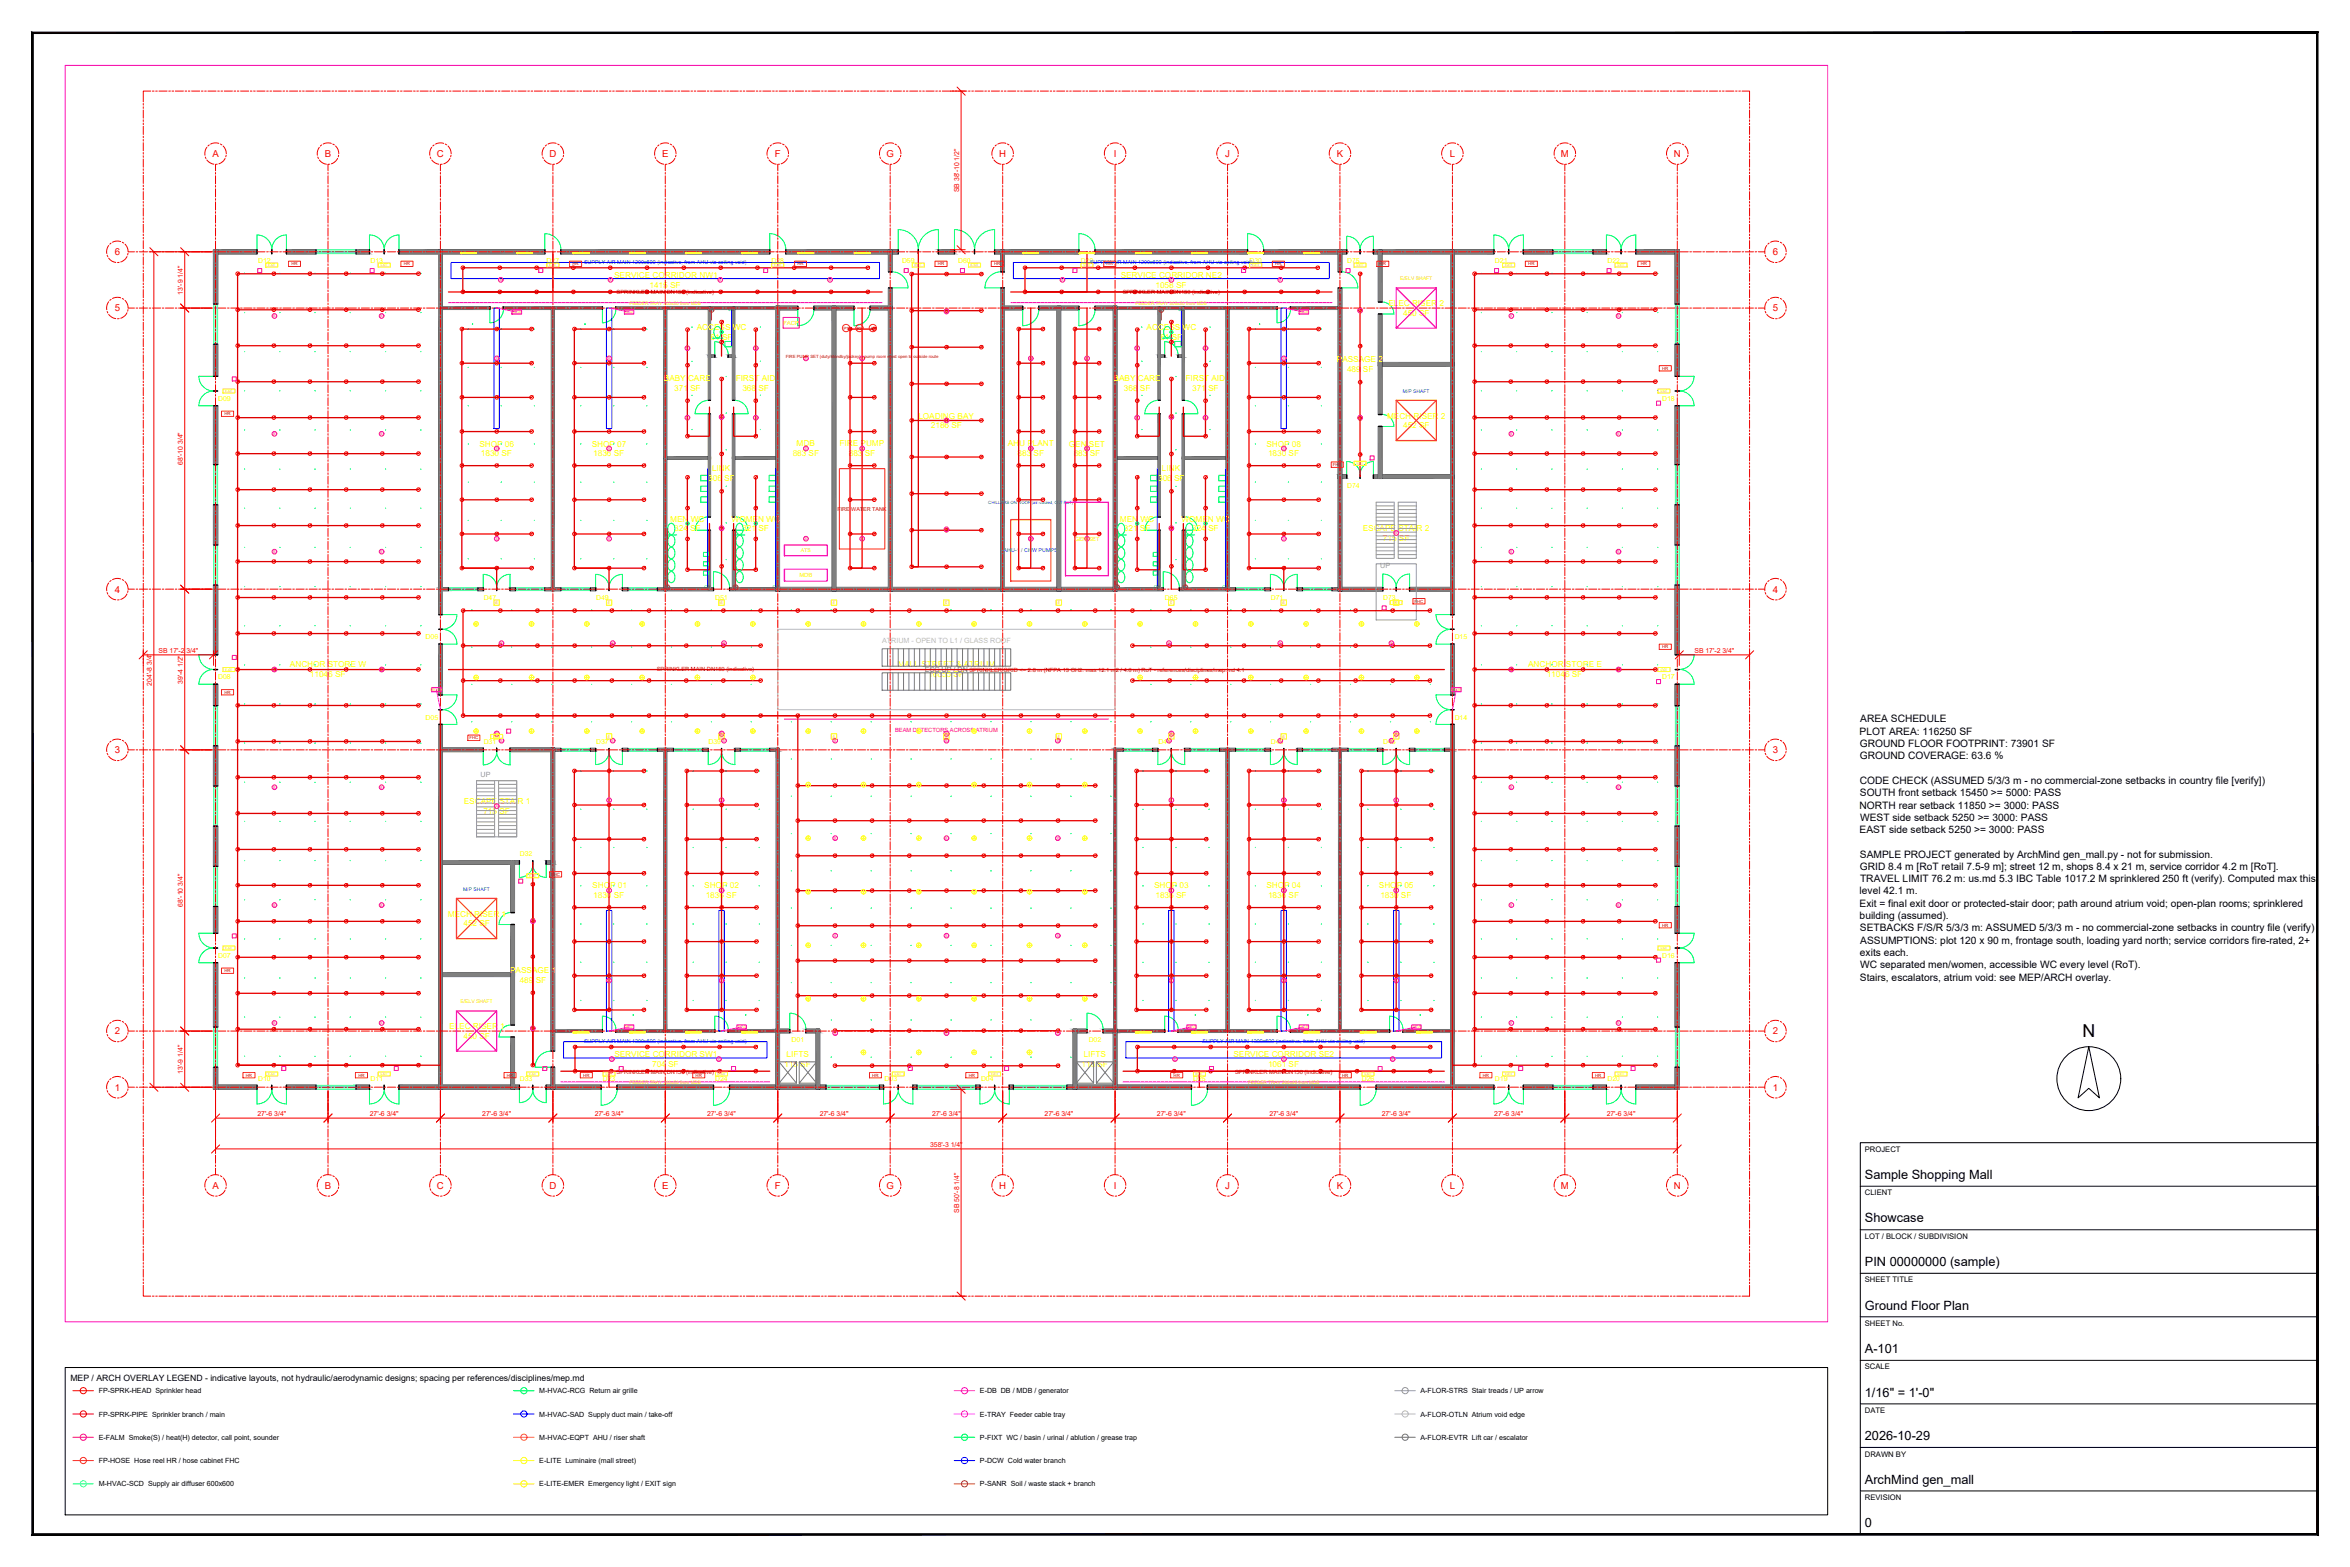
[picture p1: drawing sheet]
<svg xmlns="http://www.w3.org/2000/svg" width="914mm" height="610mm" viewBox="0 0 914 610" stroke-linecap="round" stroke-linejoin="round" font-family="sans-serif">
<defs><g id="words">
<text font-size="7" x="810.3" y="403.5">N</text>
<g font-size="5">
<text x="725.6" y="458.6">Sample Shopping Mall</text>
<text x="725.6" y="475.6">Showcase</text>
<text x="725.6" y="492.5">PIN 00000000 (sample)</text>
<text x="725.6" y="509.4">Ground Floor Plan</text>
<text x="725.6" y="526.4">A-101</text>
<text x="725.6" y="543.3">1/16&quot; = 1'-0&quot;</text>
<text x="725.6" y="560.2">2026-10-29</text>
<text x="725.6" y="577.2">ArchMind gen_mall</text>
<text x="725.6" y="594.1">0</text>
</g>
<g font-size="4">
<text x="723.9" y="281.1">AREA SCHEDULE</text>
<text x="723.6" y="285.8">PLOT AREA: 116250 SF</text>
<text x="723.7" y="290.7">GROUND FLOOR FOOTPRINT: 73901 SF</text>
<text x="723.7" y="295.4">GROUND COVERAGE: 63.6 %</text>
<text x="723.7" y="305">CODE CHECK (ASSUMED 5/3/3 m - no commercial-zone setbacks in country file [verify])</text>
<text x="723.7" y="309.8">SOUTH front setback 15450 &gt;= 5000: PASS</text>
<text x="723.6" y="314.5">NORTH rear setback 11850 &gt;= 3000: PASS</text>
<text x="723.8" y="319.3">WEST side setback 5250 &gt;= 3000: PASS</text>
<text x="723.6" y="324.1">EAST side setback 5250 &gt;= 3000: PASS</text>
<text x="723.7" y="333.7">SAMPLE PROJECT generated by ArchMind gen_mall.py - not for submission.</text>
<text x="723.7" y="338.5">GRID 8.4 m [RoT retail 7.5-9 m]; street 12 m, shops 8.4 x 21 m, service corridor 4.2 m [RoT].</text>
<text x="723.6" y="348">level 42.1 m.</text>
<text x="723.8" y="343.2">TRAVEL LIMIT 76.2 m: us.md 5.3 IBC Table 1017.2 M sprinklered 250 ft (verify). Computed max this</text>
<text x="723.6" y="352.8">Exit = final exit door or protected-stair door; path around atrium void; open-plan rooms; sprinklered</text>
<text x="723.6" y="357.6">building (assumed).</text>
<text x="723.7" y="362.4">SETBACKS F/S/R 5/3/3 m: ASSUMED 5/3/3 m - no commercial-zone setbacks in country file (verify)</text>
<text x="723.7" y="371.9">exits each.</text>
<text x="723.9" y="367.2">ASSUMPTIONS: plot 120 x 90 m, frontage south, loading yard north; service corridors fire-rated, 2+</text>
<text x="723.8" y="376.7">WC separated men/women, accessible WC every level (RoT).</text>
<text x="723.7" y="381.5">Stairs, escalators, atrium void: see MEP/ARCH overlay.</text>
</g>
<g font-size="3.7" fill="#f00">
<text x="82.6" y="61.1">A</text>
<text x="126.4" y="61.1">B</text>
<text x="170" y="61.1">C</text>
<text x="213.8" y="61.1">D</text>
<text x="257.6" y="61.1">E</text>
<text x="301.5" y="61.1">F</text>
<text x="344.9" y="61.1">G</text>
<text x="388.8" y="61.1">H</text>
<text x="433.4" y="61.1">I</text>
<text x="476.7" y="61.1">J</text>
<text x="520.1" y="61.1">K</text>
<text x="564.1" y="61.1">L</text>
<text x="607.4" y="61.1">M</text>
<text x="651.3" y="61.1">N</text>
<text x="44.6" y="99.3">6</text>
<text x="689.8" y="99.3">6</text>
<text x="44.6" y="121.2">5</text>
<text x="689.8" y="121.2">5</text>
<text x="44.6" y="230.5">4</text>
<text x="689.8" y="230.5">4</text>
<text x="44.6" y="293">3</text>
<text x="689.8" y="293">3</text>
<text x="44.6" y="402.4">2</text>
<text x="689.8" y="402.4">2</text>
<text x="44.6" y="424.3">1</text>
<text x="689.8" y="424.3">1</text>
<text x="82.6" y="462.5">A</text>
<text x="126.4" y="462.5">B</text>
<text x="170" y="462.5">C</text>
<text x="213.8" y="462.5">D</text>
<text x="257.6" y="462.5">E</text>
<text x="301.5" y="462.5">F</text>
<text x="344.9" y="462.5">G</text>
<text x="388.8" y="462.5">H</text>
<text x="433.4" y="462.5">I</text>
<text x="476.7" y="462.5">J</text>
<text x="520.1" y="462.5">K</text>
<text x="564.1" y="462.5">L</text>
<text x="607.4" y="462.5">M</text>
<text x="651.3" y="462.5">N</text>
</g>
<text font-size="3.4" x="27.4" y="537.2">MEP / ARCH OVERLAY LEGEND - indicative layouts, not hydraulic/aerodynamic designs; spacing per references/disciplines/mep.md</text>
<g font-size="3.2" fill="#ff0">
<text x="239" y="108.1">SERVICE CORRIDOR NW1</text>
<text x="252.7" y="112">1415 SF</text>
<text x="436.1" y="108.1">SERVICE CORRIDOR NE2</text>
<text x="449.6" y="112">1058 SF</text>
<text x="540.2" y="119">ELEC RISER 2</text>
<text x="546" y="122.9">450 SF</text>
<text x="271.1" y="128.4">ACCESS WC</text>
<text x="446.2" y="128.4">ACCESS WC</text>
<text x="276.5" y="132.2">61 SF</text>
<text x="451.5" y="132.2">61 SF</text>
<text x="520.2" y="140.9">PASSAGE 2</text>
<text x="258.3" y="148.2">BABY CARE</text>
<text x="286.3" y="148.2">FIRST AID</text>
<text x="433.3" y="148.2">BABY CARE</text>
<text x="461.3" y="148.2">FIRST AID</text>
<text x="524.1" y="144.8">489 SF</text>
<text x="262.3" y="152.1">371 SF</text>
<text x="288.9" y="152.1">368 SF</text>
<text x="437.3" y="152.1">368 SF</text>
<text x="463.9" y="152.1">371 SF</text>
<text x="357.3" y="162.8">LOADING BAY</text>
<text x="362.2" y="166.7">2186 SF</text>
<text x="539.7" y="162.8">MECH RISER 2</text>
<text x="546" y="166.7">452 SF</text>
<text x="186.5" y="173.7">SHOP 06</text>
<text x="230.3" y="173.7">SHOP 07</text>
<text x="310" y="173.7">MDB</text>
<text x="326.7" y="173.7">FIRE PUMP</text>
<text x="392.1" y="173.7">AHU PLANT</text>
<text x="415.9" y="173.7">GEN SET</text>
<text x="492.8" y="173.7">SHOP 08</text>
<text x="187.1" y="177.6">1830 SF</text>
<text x="230.8" y="177.6">1836 SF</text>
<text x="308.4" y="177.5">883 SF</text>
<text x="330.3" y="177.5">883 SF</text>
<text x="395.9" y="177.5">883 SF</text>
<text x="417.8" y="177.6">883 SF</text>
<text x="493.4" y="177.6">1830 SF</text>
<text x="277.1" y="183.1">LINK</text>
<text x="452.1" y="183.1">LINK</text>
<text x="275.6" y="186.9">306 SF</text>
<text x="450.6" y="186.9">306 SF</text>
<text x="260.8" y="202.9">MEN WC</text>
<text x="284.7" y="202.9">WOMEN WC</text>
<text x="435.8" y="202.9">MEN WC</text>
<text x="459.7" y="202.9">WOMEN WC</text>
<text x="262.3" y="206.8">324 SF</text>
<text x="288.9" y="206.8">321 SF</text>
<text x="437.3" y="206.8">321 SF</text>
<text x="463.9" y="206.8">324 SF</text>
<text x="530.3" y="206.5">ESCAPE STAIR 2</text>
<text x="538.1" y="210.4">715 SF</text>
<text x="112.8" y="259.7">ANCHOR STORE W</text>
<text x="120.6" y="263.5">11046 SF</text>
<text x="349.3" y="259.7">MALL STREET &amp; ATRIUM</text>
<text x="361.2" y="263.5">16055 SF</text>
<text x="594.6" y="259.7">ANCHOR STORE E</text>
<text x="601.9" y="263.5">11046 SF</text>
<text x="180.5" y="312.8">ESCAPE STAIR 1</text>
<text x="188.1" y="316.7">715 SF</text>
<text x="230.5" y="345.6">SHOP 01</text>
<text x="274" y="345.6">SHOP 02</text>
<text x="449" y="345.6">SHOP 03</text>
<text x="492.8" y="345.6">SHOP 04</text>
<text x="536.5" y="345.6">SHOP 05</text>
<text x="230.8" y="349.5">1830 SF</text>
<text x="274.6" y="349.5">1836 SF</text>
<text x="449.6" y="349.5">1836 SF</text>
<text x="493.4" y="349.5">1836 SF</text>
<text x="537.1" y="349.5">1830 SF</text>
<text x="174.2" y="356.6">MECH RISER 1</text>
<text x="180.3" y="360.4">452 SF</text>
<text x="198.5" y="378.4">PASSAGE 1</text>
<text x="202.2" y="382.3">489 SF</text>
<text x="174.8" y="400.3">ELEC RISER 1</text>
<text x="180.3" y="404.2">450 SF</text>
<text x="239.1" y="411.2">SERVICE CORRIDOR SW1</text>
<text x="306.1" y="411.2">LIFTS</text>
<text x="421.7" y="411.2">LIFTS</text>
<text x="479.9" y="411.2">SERVICE CORRIDOR SE2</text>
<text x="253.7" y="415.1">704 SF</text>
<text x="305.2" y="415.1">116 SF</text>
<text x="420.8" y="415.1">116 SF</text>
<text x="493.4" y="415.1">1061 SF</text>
</g>
<g font-size="3">
<text x="725.6" y="448.1">PROJECT</text>
<text x="725.6" y="465">CLIENT</text>
<text x="725.6" y="482">LOT / BLOCK / SUBDIVISION</text>
<text x="725.6" y="498.9">SHEET TITLE</text>
<text x="725.6" y="515.8">SHEET No.</text>
<text x="725.6" y="532.8">SCALE</text>
<text x="725.6" y="549.7">DATE</text>
<text x="725.6" y="566.6">DRAWN BY</text>
<text x="725.6" y="583.6">REVISION</text>
</g>
<g font-size="2.8" fill="#989898">
<text x="537" y="220.8">UP</text>
<text x="187" y="302.1">UP</text>
</g>
<text font-size="2.8" fill="#bababa" x="343.2" y="250">ATRIUM - OPEN TO L1 / GLASS ROOF</text>
<text font-size="2.8" fill="#767676" x="359.9" y="261.5">ESC UP / DN</text>
<g font-size="2.8">
<text x="38.4" y="542">FP-SPRK-HEAD Sprinkler head</text>
<text x="209.8" y="542">M-HVAC-RCG Return air grille</text>
<text x="381.3" y="542">E-DB DB / MDB / generator</text>
<text x="552.7" y="542">A-FLOR-STRS Stair treads / UP arrow</text>
<text x="38.4" y="551.1">FP-SPRK-PIPE Sprinkler branch / main</text>
<text x="209.8" y="551.1">M-HVAC-SAD Supply duct main / take-off</text>
<text x="381.3" y="551.1">E-TRAY Feeder cable tray</text>
<text x="552.7" y="551.1">A-FLOR-OTLN Atrium void edge</text>
<text x="38.4" y="560.1">E-FALM Smoke(S) / heat(H) detector, call point, sounder</text>
<text x="209.8" y="560.1">M-HVAC-EQPT AHU / riser shaft</text>
<text x="381.3" y="560.1">P-FIXT WC / basin / urinal / ablution / grease trap</text>
<text x="552.7" y="560.1">A-FLOR-EVTR Lift car / escalator</text>
<text x="38.4" y="569.2">FP-HOSE Hose reel HR / hose cabinet FHC</text>
<text x="209.8" y="569.2">E-LITE Luminaire (mall street)</text>
<text x="381.3" y="569.2">P-DCW Cold water branch</text>
<text x="38.4" y="578.2">M-HVAC-SCD Supply air diffuser 600x600</text>
<text x="209.8" y="578.2">E-LITE-EMER Emergency light / EXIT sign</text>
<text x="381.3" y="578.2">P-SANR Soil / waste stack + branch</text>
</g>
<g font-size="2.7" fill="#f00">
<text x="373.2" y="74.8" transform="rotate(-90 373.2 74.8)">SB 38'-10 1/2&quot;</text>
<text x="71.1" y="114.6" transform="rotate(-90 71.1 114.6)">13'-9 1/4&quot;</text>
<text x="71.1" y="180.8" transform="rotate(-90 71.1 180.8)">68'-10 3/4&quot;</text>
<text x="61.7" y="254">SB 17'-2 3/4&quot;</text>
<text x="659.3" y="254">SB 17'-2 3/4&quot;</text>
<text x="59.1" y="266.8" transform="rotate(-90 59.1 266.8)">204'-8 3/4&quot;</text>
<text x="71.1" y="266.1" transform="rotate(-90 71.1 266.1)">39'-4 1/2&quot;</text>
<text x="71.1" y="352.7" transform="rotate(-90 71.1 352.7)">68'-10 3/4&quot;</text>
<text x="71.1" y="417.7" transform="rotate(-90 71.1 417.7)">13'-9 1/4&quot;</text>
<text x="100.2" y="434.2">27'-6 3/4&quot;</text>
<text x="143.9" y="434.2">27'-6 3/4&quot;</text>
<text x="187.7" y="434.2">27'-6 3/4&quot;</text>
<text x="231.4" y="434.2">27'-6 3/4&quot;</text>
<text x="275.2" y="434.2">27'-6 3/4&quot;</text>
<text x="318.9" y="434.2">27'-6 3/4&quot;</text>
<text x="362.7" y="434.2">27'-6 3/4&quot;</text>
<text x="406.4" y="434.2">27'-6 3/4&quot;</text>
<text x="450.2" y="434.2">27'-6 3/4&quot;</text>
<text x="493.9" y="434.2">27'-6 3/4&quot;</text>
<text x="537.7" y="434.2">27'-6 3/4&quot;</text>
<text x="581.4" y="434.2">27'-6 3/4&quot;</text>
<text x="625.2" y="434.2">27'-6 3/4&quot;</text>
<text x="361.9" y="446.2">358'-3 1/4&quot;</text>
<text x="373.2" y="471.7" transform="rotate(-90 373.2 471.7)">SB 50'-8 1/4&quot;</text>
</g>
<g font-size="2.7" fill="#ff0">
<text x="100.4" y="102.4">D12</text>
<text x="144.2" y="102.4">D13</text>
<text x="212.7" y="102.4">D27</text>
<text x="300.2" y="102.4">D28</text>
<text x="351" y="102.4">D59</text>
<text x="372.8" y="102.4">D60</text>
<text x="420.5" y="102.4">D29</text>
<text x="486.2" y="102.4">D30</text>
<text x="524.2" y="102.4">D75</text>
<text x="581.7" y="102.4">D21</text>
<text x="625.5" y="102.4">D22</text>
<text x="84.9" y="156">D09</text>
<text x="646.8" y="156">D18</text>
<text x="524.2" y="189.7">D74</text>
<text x="188.2" y="233.3">D47</text>
<text x="231.9" y="233.3">D49</text>
<text x="278.3" y="233.3">D51</text>
<text x="453.3" y="233.3">D65</text>
<text x="494.5" y="233.3">D71</text>
<text x="538.2" y="233.5">D73</text>
<text x="165.6" y="248.7">D06</text>
<text x="566" y="248.7">D15</text>
<text x="84.9" y="264.3">D08</text>
<text x="646.8" y="264.3">D17</text>
<text x="165.6" y="279.9">D05</text>
<text x="566" y="279.9">D14</text>
<text x="188.2" y="289.3">D31</text>
<text x="231.9" y="289.5">D37</text>
<text x="275.7" y="289.5">D39</text>
<text x="450.7" y="289.5">D41</text>
<text x="494.5" y="289.5">D43</text>
<text x="538.2" y="289.5">D45</text>
<text x="202.3" y="333.1">D32</text>
<text x="84.9" y="372.6">D07</text>
<text x="646.8" y="372.6">D16</text>
<text x="308" y="405.3">D01</text>
<text x="423.6" y="405.3">D02</text>
<text x="100.4" y="420.5">D10</text>
<text x="144.2" y="420.5">D11</text>
<text x="202.3" y="420.5">D33</text>
<text x="234.6" y="420.5">D23</text>
<text x="278.3" y="420.5">D24</text>
<text x="344.2" y="420.5">D03</text>
<text x="381.7" y="420.5">D04</text>
<text x="464.3" y="420.5">D25</text>
<text x="529.9" y="420.5">D26</text>
<text x="581.7" y="420.5">D19</text>
<text x="625.5" y="420.5">D20</text>
</g>
<g font-size="2.2" fill="#b80000">
<text x="239.9" y="114.5">SPRINKLER MAIN DN150 (indicative)</text>
<text x="436.8" y="114.5">SPRINKLER MAIN DN150 (indicative)</text>
<text x="255.6" y="261.2">SPRINKLER MAIN DN150 (indicative)</text>
<text x="377.2" y="261.4">SPRINKLER GRID &lt;= 2.8 m (NFPA 13 OH2: max 12.1 m2 / 4.6 m) RoT - references/disciplines/mep.md 4.1</text>
<text x="239.9" y="417.6">SPRINKLER MAIN DN150 (indicative)</text>
<text x="480.6" y="417.6">SPRINKLER MAIN DN150 (indicative)</text>
</g>
<g font-size="2.2" fill="#dd0">
<text x="304.8" y="126.4">FACP</text>
<text x="418" y="210.5">GEN SET</text>
<text x="311.1" y="224.5">MDB</text>
</g>
<text font-size="2.2" fill="#ff007f" x="348.3" y="284.7">BEAM DETECTORS ACROSS ATRIUM</text>
<g font-size="2.1" fill="#007fff">
<text x="227.2" y="102.8">SUPPLY AIR MAIN 1200x600 (indicative, from AHU via ceiling void)</text>
<text x="424.1" y="102.8">SUPPLY AIR MAIN 1200x600 (indicative, from AHU via ceiling void)</text>
<text x="390.5" y="214.8">AHU-1 / CHW PUMPS</text>
<text x="227.2" y="405.9">SUPPLY AIR MAIN 1200x600 (indicative, from AHU via ceiling void)</text>
<text x="467.9" y="405.9">SUPPLY AIR MAIN 1200x600 (indicative, from AHU via ceiling void)</text>
</g>
<text font-size="2.1" fill="#b80000" x="325.9" y="198.7">FIRE WATER TANK</text>
<g font-size="2" fill="#dd0">
<text x="544.8" y="109.1">E/ELV SHAFT</text>
<text x="311.7" y="214.8">ATS</text>
<text x="179.2" y="390.3">E/ELV SHAFT</text>
</g>
<g font-size="2" fill="#007fff">
<text x="545.8" y="152.8">M/P SHAFT</text>
<text x="180.2" y="346.6">M/P SHAFT</text>
</g>
<g font-size="1.8" fill="#dd0">
<text x="244.9" y="118.5">FEEDER TRAY 300x50 from MDB</text>
<text x="441.8" y="118.5">FEEDER TRAY 300x50 from MDB</text>
<text x="244.9" y="421.6">FEEDER TRAY 300x50 from MDB</text>
<text x="485.6" y="421.6">FEEDER TRAY 300x50 from MDB</text>
</g>
<g font-size="1.7" fill="#b80000">
<text x="113.4" y="103.3">HR</text>
<text x="157.1" y="103.3">HR</text>
<text x="222.8" y="103.3">HR</text>
<text x="310.3" y="103.3">HR</text>
<text x="365" y="103.3">HR</text>
<text x="386.8" y="103.3">HR</text>
<text x="430.6" y="103.3">HR</text>
<text x="496.2" y="103.3">HR</text>
<text x="536.8" y="103.3">HR</text>
<text x="594.7" y="103.3">HR</text>
<text x="638.4" y="103.3">HR</text>
<text x="328.2" y="128.2">P1</text>
<text x="333.4" y="128.2">P2</text>
<text x="338.6" y="128.2">JP</text>
<text x="305.7" y="139.2">FIRE PUMP SET (duty/standby/jockey) - pump room must open to outside route</text>
<text x="646.8" y="143.8">HR</text>
<text x="87.3" y="161.6">HR</text>
<text x="518.6" y="181.4">FHC</text>
<text x="550.4" y="234.5">FHC</text>
<text x="646.8" y="252.2">HR</text>
<text x="87.3" y="269.9">HR</text>
<text x="182.7" y="287.6">FHC</text>
<text x="214.5" y="340.7">FHC</text>
<text x="646.8" y="360.6">HR</text>
<text x="87.3" y="378.2">HR</text>
<text x="95.7" y="418.9">HR</text>
<text x="139.4" y="418.9">HR</text>
<text x="197.2" y="418.9">HR</text>
<text x="226.9" y="418.9">HR</text>
<text x="270.7" y="418.9">HR</text>
<text x="339.4" y="418.9">HR</text>
<text x="376.9" y="418.9">HR</text>
<text x="456.6" y="418.9">HR</text>
<text x="522.3" y="418.9">HR</text>
<text x="577" y="418.9">HR</text>
<text x="620.7" y="418.9">HR</text>
</g>
<text font-size="1.7" fill="#007fff" x="384.6" y="196">CHILLERS ON ROOF (air-cooled, Gulf RoT)</text>
<g font-size="1.7" fill="#ff007f">
<text x="192.7" y="286">B</text>
<text x="280.2" y="286">B</text>
<text x="367.7" y="286">B</text>
<text x="455.2" y="286">B</text>
<text x="542.7" y="286">B</text>
</g>
<g font-size="1.5" fill="#ff007f">
<text x="194.3" y="109.4">S</text>
<text x="237" y="109.4">S</text>
<text x="279.7" y="109.4">S</text>
<text x="322.5" y="109.4">S</text>
<text x="412.9" y="109.4">S</text>
<text x="455.3" y="109.4">S</text>
<text x="497.6" y="109.4">S</text>
<text x="106.3" y="123.5">S</text>
<text x="148" y="123.5">S</text>
<text x="367.7" y="121.8">H</text>
<text x="528.7" y="121.4">S</text>
<text x="587.5" y="123.5">S</text>
<text x="629.2" y="123.5">S</text>
<text x="267" y="136">S</text>
<text x="293.5" y="136">S</text>
<text x="442" y="136">S</text>
<text x="468.5" y="136">S</text>
<text x="192.7" y="140">S</text>
<text x="236.5" y="140">S</text>
<text x="313.1" y="140">S</text>
<text x="334.9" y="140">H</text>
<text x="400.5" y="140">H</text>
<text x="422.4" y="140">H</text>
<text x="499" y="140">S</text>
<text x="267" y="163.1">S</text>
<text x="280.2" y="162.8">S</text>
<text x="293.5" y="163.1">S</text>
<text x="367.7" y="164.1">H</text>
<text x="442" y="163.1">S</text>
<text x="455.3" y="162.8">S</text>
<text x="468.5" y="163.1">S</text>
<text x="528.7" y="163.1">S</text>
<text x="106.3" y="169.3">S</text>
<text x="148" y="169.3">S</text>
<text x="587.5" y="169.3">S</text>
<text x="629.2" y="169.3">S</text>
<text x="192.7" y="175">S</text>
<text x="236.5" y="175">S</text>
<text x="313.1" y="175">S</text>
<text x="334.9" y="175">H</text>
<text x="400.5" y="175">H</text>
<text x="422.4" y="175">H</text>
<text x="499" y="175">S</text>
<text x="280.2" y="206">S</text>
<text x="367.7" y="206.5">H</text>
<text x="455.3" y="206">S</text>
<text x="542.8" y="207.9">S</text>
<text x="106.3" y="215.2">S</text>
<text x="148" y="215.2">S</text>
<text x="192.7" y="210.1">S</text>
<text x="236.5" y="210.1">S</text>
<text x="313.1" y="210.1">S</text>
<text x="334.9" y="210.1">H</text>
<text x="400.5" y="210.1">H</text>
<text x="422.4" y="210.1">H</text>
<text x="499" y="210.1">S</text>
<text x="587.5" y="215.2">S</text>
<text x="629.2" y="215.2">S</text>
<text x="194.6" y="250.8">S</text>
<text x="237.9" y="250.8">S</text>
<text x="281.2" y="250.8">S</text>
<text x="454.3" y="250.8">S</text>
<text x="497.6" y="250.8">S</text>
<text x="540.9" y="250.8">S</text>
<text x="106.3" y="261">S</text>
<text x="148" y="261">S</text>
<text x="587.5" y="261">S</text>
<text x="629.2" y="261">S</text>
<text x="194.6" y="288.7">S</text>
<text x="237.9" y="288.7">S</text>
<text x="281.2" y="288.7">S</text>
<text x="324.5" y="288.7">S</text>
<text x="367.7" y="288.7">S</text>
<text x="411.1" y="288.7">S</text>
<text x="454.3" y="288.7">S</text>
<text x="497.6" y="288.7">S</text>
<text x="540.9" y="288.7">S</text>
<text x="106.3" y="306.8">S</text>
<text x="148" y="306.8">S</text>
<text x="236.5" y="311.9">S</text>
<text x="280.2" y="311.9">S</text>
<text x="455.3" y="311.9">S</text>
<text x="499" y="311.9">S</text>
<text x="542.8" y="311.9">S</text>
<text x="587.5" y="306.8">S</text>
<text x="629.2" y="306.8">S</text>
<text x="192.7" y="314.1">S</text>
<text x="324.5" y="326.6">S</text>
<text x="367.7" y="326.6">S</text>
<text x="411.1" y="326.6">S</text>
<text x="236.5" y="346.9">S</text>
<text x="280.2" y="346.9">S</text>
<text x="455.3" y="346.9">S</text>
<text x="499" y="346.9">S</text>
<text x="542.8" y="346.9">S</text>
<text x="106.3" y="352.7">S</text>
<text x="148" y="352.7">S</text>
<text x="587.5" y="352.7">S</text>
<text x="629.2" y="352.7">S</text>
<text x="206.8" y="358.9">S</text>
<text x="324.5" y="364.5">S</text>
<text x="367.7" y="364.5">S</text>
<text x="411.1" y="364.5">S</text>
<text x="236.5" y="382">S</text>
<text x="280.2" y="382">S</text>
<text x="455.3" y="382">S</text>
<text x="499" y="382">S</text>
<text x="542.8" y="382">S</text>
<text x="106.3" y="398.5">S</text>
<text x="148" y="398.5">S</text>
<text x="206.8" y="400.6">S</text>
<text x="587.5" y="398.5">S</text>
<text x="629.2" y="398.5">S</text>
<text x="324.5" y="402.5">S</text>
<text x="367.7" y="402.5">S</text>
<text x="411.1" y="402.5">S</text>
<text x="237.5" y="412.6">S</text>
<text x="279.2" y="412.6">S</text>
<text x="456.6" y="412.6">S</text>
<text x="499" y="412.6">S</text>
<text x="541.4" y="412.6">S</text>
</g>
<g font-size="1.4" fill="#dd0">
<text x="199.1" y="121.9">DB-06</text>
<text x="242.8" y="121.9">DB-07</text>
<text x="505.3" y="121.9">DB-08</text>
<text x="167.5" y="268.8">DB-AW</text>
<text x="564.6" y="268.8">DB-AE</text>
<text x="242.8" y="400">DB-01</text>
<text x="286.6" y="400">DB-02</text>
<text x="461.6" y="400">DB-03</text>
<text x="505.3" y="400">DB-04</text>
<text x="549.1" y="400">DB-05</text>
</g>
<g font-size="1.4" fill="#00b800">
<text x="275.9" y="121.1">SS</text>
<text x="283.5" y="121.1">CW</text>
<text x="450.9" y="121.1">SS</text>
<text x="458.5" y="121.1">CW</text>
<text x="258.7" y="228.9">SS</text>
<text x="274.1" y="228.9">CW</text>
<text x="285.3" y="228.9">SS</text>
<text x="300.7" y="228.9">CW</text>
<text x="433.7" y="228.9">SS</text>
<text x="449.1" y="228.9">CW</text>
<text x="460.3" y="228.9">SS</text>
<text x="475.7" y="228.9">CW</text>
</g>
<g font-size="1.4" fill="#ffbf00">
<text x="192.8" y="234.9">E</text>
<text x="236.5" y="234.9">E</text>
<text x="280.3" y="234.9">E</text>
<text x="324" y="234.9">E</text>
<text x="367.8" y="234.9">E</text>
<text x="411.6" y="234.9">E</text>
<text x="455.3" y="234.9">E</text>
<text x="499.1" y="234.9">E</text>
<text x="542.8" y="234.9">E</text>
<text x="192.8" y="287">E</text>
<text x="236.5" y="287">E</text>
<text x="280.3" y="287">E</text>
<text x="324" y="287">E</text>
<text x="367.8" y="287">E</text>
<text x="411.6" y="287">E</text>
<text x="455.3" y="287">E</text>
<text x="499.1" y="287">E</text>
<text x="542.8" y="287">E</text>
</g>
<g font-size="1.3" fill="#dd0">
<text x="104.4" y="103.6">EXIT</text>
<text x="148.1" y="103.6">EXIT</text>
<text x="213.7" y="103.6">EXIT</text>
<text x="301.2" y="103.6">EXIT</text>
<text x="355.9" y="103.6">EXIT</text>
<text x="377.8" y="103.6">EXIT</text>
<text x="421.6" y="103.6">EXIT</text>
<text x="487.2" y="103.6">EXIT</text>
<text x="527.8" y="103.6">EXIT</text>
<text x="585.6" y="103.6">EXIT</text>
<text x="629.4" y="103.6">EXIT</text>
<text x="87.7" y="152.6">EXIT</text>
<text x="646" y="152.6">EXIT</text>
<text x="527.8" y="180.7">EXIT</text>
<text x="541.9" y="234.9">EXIT</text>
<text x="87.7" y="260.9">EXIT</text>
<text x="646" y="260.9">EXIT</text>
<text x="191.9" y="286.9">EXIT</text>
<text x="205.9" y="341.1">EXIT</text>
<text x="87.7" y="369.2">EXIT</text>
<text x="646" y="369.2">EXIT</text>
<text x="104.4" y="418.2">EXIT</text>
<text x="148.1" y="418.2">EXIT</text>
<text x="205.9" y="418.2">EXIT</text>
<text x="235.6" y="418.2">EXIT</text>
<text x="279.4" y="418.2">EXIT</text>
<text x="348.1" y="418.2">EXIT</text>
<text x="385.6" y="418.2">EXIT</text>
<text x="465.3" y="418.2">EXIT</text>
<text x="530.9" y="418.2">EXIT</text>
<text x="585.6" y="418.2">EXIT</text>
<text x="629.4" y="418.2">EXIT</text>
</g>
</g></defs>
<!-- layer: A-WALL -->
<g fill="none" stroke="#000" stroke-width=".51">
<path d="M83.1 97.2h16.9v1.5h-16.9zM83.1 97.2h1.6v21.1h-1.6zM100 97.2v1.5M105.7 97.2v1.5M111.5 97.2h11.4v1.5h-11.4zM111.5 97.2v1.5M122.9 97.2v1.5M138.6 97.2h5.2v1.5h-5.2zM138.6 97.2v1.5M143.8 97.2v1.5M149.5 97.2v1.5M155.2 97.2h56.8v1.5h-56.8z"/>
<path d="M155.2 97.2v1.5M170.7 97.3h1.3v141.8h-1.3zM212 97.2v1.5M218.2 97.2h81.3v1.5h-81.3zM218.2 97.2v1.5M299.5 97.2v1.5M305.8 97.2h43.7v1.5h-43.7zM305.8 97.2v1.5M345.7 97.3h1.3v8.4h-1.3zM349.5 97.2v1.5M357.3 97.2v1.5M365.1 97.2h6.3v1.5h-6.3z"/>
<path d="M365.1 97.2v1.5M371.4 97.2v1.5M379.2 97.2v1.5M387 97.2h32.8v1.5h-32.8zM387 97.2v1.5M389.5 97.3h1.3v8.4h-1.3zM419.8 97.2v1.5M426.1 97.2h59.3v1.5h-59.3zM426.1 97.2v1.5M485.4 97.2v1.5M491.7 97.2h32.3v1.5h-32.3zM491.7 97.2v1.5"/>
<path d="M520.7 97.3h1.4v8.4h-1.4zM524 97.2v1.5M529.2 97.2v1.5M534.4 97.2h46.9v1.5h-46.9zM534.4 97.2v1.5M536.4 97.3h1.3v20.2h-1.3zM564.5 97.3h1.3v141.8h-1.3zM581.3 97.2v1.5M587 97.2v1.5M592.8 97.2h11.4v1.5h-11.4zM592.8 97.2v1.5M604.2 97.2v1.5"/>
<path d="M619.8 97.2h5.3v1.5h-5.3zM619.8 97.2v1.5M625.1 97.2v1.5M630.8 97.2v1.5M636.5 97.2h16.9v1.5h-16.9zM636.5 97.2v1.5M651.8 97.2h1.6v21.1h-1.6zM83.1 118.3h1.6M170.9 119.3h19.7v1.1h-19.7zM190.6 119.3v1.1M195.8 119.3h38.6v1.1h-38.6zM195.8 119.3v1.1"/>
<path d="M214.6 119.3h1v110.4h-1zM234.4 119.3v1.1M239.6 119.3h63.5v1.1h-63.5zM239.6 119.3v1.1M258.4 119.3h1v110.4h-1zM275.7 119.4h.7v36.3h-.7zM285 119.4h.8v36.3h-.8zM302 119.2h8.4v1.3h-8.4zM302 119.2h1.3v110.7h-1.3zM310.4 119.2v1.3M316.7 119.2h15.6v1.3h-15.6zM316.7 119.2v1.3"/>
<path d="M323.8 119.2h1.4v110.7h-1.4zM332.3 119.2v1.3M338.6 119.2h8.4v1.3h-8.4zM338.6 119.2v1.3M345.7 112h1.3v117.9h-1.3zM345.7 112h1.3M345.7 105.7h1.3M389.5 119.2h8.4v1.3h-8.4zM389.5 112h1.3v117.9h-1.3zM389.5 112h1.3M389.5 105.7h1.3M397.9 119.2v1.3"/>
<path d="M404.2 119.2h15.6v1.3h-15.6zM404.2 119.2v1.3M411.4 119.2h1.3v110.7h-1.3zM419.8 119.2v1.3M426.1 119.2h8.5v1.3h-8.5zM426.1 119.2v1.3M433.2 119.2h1.4v110.7h-1.4zM433.4 119.3h63.5v1.1h-63.5zM450.7 119.4h.8v36.3h-.8zM460.1 119.4h.7v36.3h-.7zM477.1 119.3h1.1v110.4h-1.1zM496.9 119.3v1.1"/>
<path d="M502.1 119.3h19.8v1.1h-19.8zM502.1 119.3v1.1M520.7 112h1.4v117.9h-1.4zM520.7 112h1.4M520.7 105.7h1.4M536.4 117.5h1.3M651.8 118.3h1.6M83.1 133.9h1.6v12.5h-1.6zM83.1 133.9h1.6M275.7 138.2h2.4v.8h-2.4zM278.1 138.2v.8M283.3 138.2h2.5v.8h-2.5z"/>
<path d="M283.3 138.2v.8M450.7 138.2h2.5v.8h-2.5zM453.2 138.2v.8M458.4 138.2h2.4v.8h-2.4zM458.4 138.2v.8M536.4 122.2h1.3v39h-1.3zM536.4 122.2h1.3M651.8 133.9h1.6v12.5h-1.6zM651.8 133.9h1.6M83.1 157.9h1.6v22.9h-1.6zM83.1 157.9h1.6M83.1 152.1h1.6"/>
<path d="M83.1 146.4h1.6M275.7 155.7h.7M285 155.7h.8M450.7 155.7h.8M460.1 155.7h.7M536.4 141.1h29.4v1.3h-29.4zM651.8 157.9h1.6v22.9h-1.6zM651.8 157.9h1.6M651.8 152.1h1.6M651.8 146.4h1.6M258.5 177.8h17.9v.8h-17.9zM275.7 161h.7v40.1h-.7z"/>
<path d="M275.7 161h.7M285 177.8h18v.8h-18zM285 161h.8v40.1h-.8zM285 161h.8M433.5 177.8h18v.8h-18zM450.7 161h.8v40.1h-.8zM450.7 161h.8M460.1 177.8h17.9v.8h-17.9zM460.1 161h.7v40.1h-.7zM460.1 161h.7M536.4 165.9h1.3v20.2h-1.3zM536.4 165.9h1.3"/>
<path d="M536.4 161.2h1.3M83.1 196.4h1.6v15.6h-1.6zM83.1 196.4h1.6M83.1 180.8h1.6M520.7 184.8h3.3v1.3h-3.3zM524 184.8v1.3M529.2 184.8v1.3M534.4 184.8h31.4v1.3h-31.4zM534.4 184.8v1.3M651.8 196.4h1.6v15.6h-1.6zM651.8 196.4h1.6M651.8 180.8h1.6"/>
<path d="M83.1 212h1.6M275.7 206.3h.7v23.3h-.7zM275.7 206.3h.7M275.7 201.1h.7M285 206.3h.8v23.3h-.8zM285 206.3h.8M285 201.1h.8M450.7 206.3h.8v23.3h-.8zM450.7 206.3h.8M450.7 201.1h.8M460.1 206.3h.7v23.3h-.7zM460.1 206.3h.7"/>
<path d="M460.1 201.1h.7M651.8 212h1.6M83.1 227.6h1.6v27.1h-1.6zM83.1 227.6h1.6M170.7 239.1h1.3M170.9 228.7h3.6v1h-3.6zM174.5 228.7v1M186 228.7h2v1h-2zM186 228.7v1M188 228.7v1M193.3 228.7v1M198.5 228.7h2v1h-2z"/>
<path d="M198.5 228.7v1M200.5 228.7v1M212 228.7h6.2v1h-6.2zM212 228.7v1M218.2 228.7v1M229.7 228.7h2.1v1h-2.1zM229.7 228.7v1M231.8 228.7v1M237 228.7v1M242.2 228.7h2.1v1h-2.1zM242.2 228.7v1M244.3 228.7v1"/>
<path d="M255.7 228.7h21.9v1h-21.9zM255.7 228.7v1M277.6 228.7v1M283.9 228.7h19.2v1h-19.2zM283.9 228.7v1M302 228.6h132.6v1.3h-132.6zM433.4 228.7h19.2v1h-19.2zM452.6 228.7v1M458.9 228.7h21.9v1h-21.9zM458.9 228.7v1M480.8 228.7v1M492.2 228.7h2.1v1h-2.1z"/>
<path d="M492.2 228.7v1M494.3 228.7v1M499.5 228.7v1M504.7 228.7h2.1v1h-2.1zM504.7 228.7v1M506.8 228.7v1M518.3 228.7h3.6v1h-3.6zM518.3 228.7v1M520.7 228.6h17.4v1.3h-17.4zM538.1 228.6v1.3M543.3 228.6v1.3M548.5 228.6h17.3v1.3h-17.3z"/>
<path d="M548.5 228.6v1.3M564.5 239.1h1.3M651.8 227.6h1.6v27.1h-1.6zM651.8 227.6h1.6M83.1 254.7h1.6M170.7 250.6h1.3v19.7h-1.3zM170.7 250.6h1.3M170.7 244.8h1.3M564.5 250.6h1.3v19.7h-1.3zM564.5 250.6h1.3M564.5 244.8h1.3M651.8 254.7h1.6"/>
<path d="M83.1 266.2h1.6v8.3h-1.6zM83.1 266.2h1.6M83.1 260.5h1.6M83.1 274.5h1.6M170.7 276.1h1.3M170.7 270.3h1.3M564.5 276.1h1.3M564.5 270.3h1.3M651.8 266.2h1.6v8.3h-1.6zM651.8 266.2h1.6M651.8 260.5h1.6M651.8 274.5h1.6"/>
<path d="M83.1 290.2h1.6v15.6h-1.6zM83.1 290.2h1.6M170.7 291h17.3v1.4h-17.3zM170.7 281.8h1.3v141.8h-1.3zM170.7 281.8h1.3M188 291v1.4M193.3 291v1.4M198.5 291h17.3v1.4h-17.3zM198.5 291v1.4M214.5 291h1.3v117.9h-1.3zM214.6 291.2h3.6v1h-3.6zM218.2 291.2v1"/>
<path d="M229.7 291.2h2.1v1h-2.1zM229.7 291.2v1M231.8 291.2v1M237 291.2v1M242.2 291.2h2.1v1h-2.1zM242.2 291.2v1M244.3 291.2v1M255.7 291.2h6.3v1h-6.3zM255.7 291.2v1M258.4 291.2h1v110.4h-1zM262 291.2v1M273.5 291.2h2v1h-2z"/>
<path d="M273.5 291.2v1M275.5 291.2v1M280.8 291.2v1M286 291.2h2v1h-2zM286 291.2v1M288 291.2v1M299.5 291.2h3.6v1h-3.6zM299.5 291.2v1M302.1 291.2h1v110.4h-1zM433.4 291.2h3.6v1h-3.6zM433.4 291.2h1v110.4h-1zM437 291.2v1"/>
<path d="M448.5 291.2h2.1v1h-2.1zM448.5 291.2v1M450.6 291.2v1M455.8 291.2v1M461 291.2h2v1h-2zM461 291.2v1M463 291.2v1M474.5 291.2h6.3v1h-6.3zM474.5 291.2v1M477.1 291.2h1.1v110.4h-1.1zM480.8 291.2v1M492.2 291.2h2.1v1h-2.1z"/>
<path d="M492.2 291.2v1M494.3 291.2v1M499.5 291.2v1M504.7 291.2h2.1v1h-2.1zM504.7 291.2v1M506.8 291.2v1M518.3 291.2h6.2v1h-6.2zM518.3 291.2v1M520.9 291.2h1v110.4h-1zM524.5 291.2v1M536 291.2h2.1v1h-2.1zM536 291.2v1"/>
<path d="M538.1 291.2v1M543.3 291.2v1M548.5 291.2h2v1h-2zM548.5 291.2v1M550.5 291.2v1M562 291.2h3.7v1h-3.7zM562 291.2v1M564.5 281.8h1.3v141.8h-1.3zM564.5 281.8h1.3M651.8 290.2h1.6v15.6h-1.6zM651.8 290.2h1.6M83.1 305.8h1.6"/>
<path d="M651.8 305.8h1.6M83.1 321.4h1.6v15.6h-1.6zM83.1 337h1.6M83.1 321.4h1.6M170.7 334.8h31.4v1.3h-31.4zM198.8 334.8h1.4v20.2h-1.4zM202.1 334.8v1.3M207.3 334.8v1.3M212.5 334.8h3.3v1.3h-3.3zM212.5 334.8v1.3M651.8 321.4h1.6v15.6h-1.6zM651.8 337h1.6"/>
<path d="M651.8 321.4h1.6M83.1 352.6h1.6v10.5h-1.6zM83.1 352.6h1.6M198.8 359.7h1.4v39h-1.4zM198.8 359.7h1.4M198.8 355h1.4M651.8 352.6h1.6v10.5h-1.6zM651.8 352.6h1.6M83.1 374.5h1.6v25h-1.6zM83.1 374.5h1.6M83.1 368.8h1.6M83.1 363.1h1.6"/>
<path d="M170.7 378.5h29.5v1.4h-29.5zM651.8 374.5h1.6v25h-1.6zM651.8 374.5h1.6M651.8 368.8h1.6M651.8 363.1h1.6M83.1 399.5h1.6M198.8 398.7h1.4M651.8 399.5h1.6M83.1 415.2h1.6v8.6h-1.6zM83.1 415.2h1.6M198.8 403.4h1.4v20.2h-1.4zM198.8 403.4h1.4"/>
<path d="M214.5 415.2h1.3v8.4h-1.3zM214.5 415.2h1.3M214.5 408.9h1.3M214.6 400.6h19.8v1h-19.8zM234.4 400.6v1M239.6 400.6h38.5v1h-38.5zM239.6 400.6v1M278.1 400.6v1M283.3 400.6h19.8v1h-19.8zM283.3 400.6v1M302 400.4h5.3v1.3h-5.3zM302 400.4h1.3v23.2h-1.3z"/>
<path d="M307.3 400.4v1.3M313.6 400.4h5.3v1.3h-5.3zM313.6 400.4v1.3M317.6 400.4h1.3v23.2h-1.3zM417.6 400.4h5.4v1.3h-5.4zM417.6 400.4h1.3v23.2h-1.3zM423 400.4v1.3M429.2 400.4h5.4v1.3h-5.4zM429.2 400.4v1.3M433.2 400.4h1.4v23.2h-1.4zM433.4 400.6h19.8v1h-19.8zM453.2 400.6v1"/>
<path d="M458.4 400.6h38.5v1h-38.5zM458.4 400.6v1M496.9 400.6v1M502.1 400.6h38.6v1h-38.6zM502.1 400.6v1M540.7 400.6v1M545.9 400.6h19.8v1h-19.8zM545.9 400.6v1M651.8 415.2h1.6v8.6h-1.6zM651.8 415.2h1.6M83.1 422.2h16.9v1.6h-16.9zM100 422.2v1.6"/>
<path d="M105.7 422.2v1.6M111.5 422.2h11.4v1.6h-11.4zM111.5 422.2v1.6M122.9 422.2v1.6M138.6 422.2h5.2v1.6h-5.2zM138.6 422.2v1.6M143.8 422.2v1.6M149.5 422.2v1.6M155.2 422.2h46.9v1.6h-46.9zM155.2 422.2v1.6M202.1 422.2v1.6M207.3 422.2v1.6"/>
<path d="M212.5 422.2h21.4v1.6h-21.4zM212.5 422.2v1.6M233.9 422.2v1.6M240.1 422.2h37.5v1.6h-37.5zM240.1 422.2v1.6M277.6 422.2v1.6M283.9 422.2h37.5v1.6h-37.5zM283.9 422.2v1.6M321.4 422.2v1.6M342.2 422.2h1.6v1.6h-1.6zM342.2 422.2v1.6M343.8 422.2v1.6"/>
<path d="M349.5 422.2v1.6M355.2 422.2h1.6v1.6h-1.6zM355.2 422.2v1.6M356.8 422.2v1.6M379.7 422.2h1.6v1.6h-1.6zM379.7 422.2v1.6M381.3 422.2v1.6M387 422.2v1.6M392.7 422.2h1.6v1.6h-1.6zM392.7 422.2v1.6M394.3 422.2v1.6M415.1 422.2h48.5v1.6h-48.5z"/>
<path d="M415.1 422.2v1.6M463.6 422.2v1.6M469.8 422.2h59.4v1.6h-59.4zM469.8 422.2v1.6M529.2 422.2v1.6M535.5 422.2h45.8v1.6h-45.8zM535.5 422.2v1.6M581.3 422.2v1.6M587 422.2v1.6M592.8 422.2h11.4v1.6h-11.4zM592.8 422.2v1.6M604.2 422.2v1.6"/>
<path d="M619.8 422.2h5.3v1.6h-5.3zM619.8 422.2v1.6M625.1 422.2v1.6M630.8 422.2v1.6M636.5 422.2h16.9v1.6h-16.9zM636.5 422.2v1.6"/>
</g>
<!-- layer: A-WALL-PATT -->
<g fill="#808080" stroke="#808080" stroke-width=".39">
<path d="M83.1 422.2l16.9 1.6v-1.6zM83.1 422.2l16.9 1.6h-16.9z"/>
<path d="M111.5 422.2l11.4 1.6v-1.6zM111.5 422.2l11.4 1.6h-11.4z"/>
<path d="M138.6 422.2l5.2 1.6v-1.6zM138.6 422.2l5.2 1.6h-5.2z"/>
<path d="M155.2 422.2l46.9 1.6v-1.6zM155.2 422.2l46.9 1.6h-46.9z"/>
<path d="M212.5 422.2l21.4 1.6v-1.6zM212.5 422.2l21.4 1.6h-21.4z"/>
<path d="M240.1 422.2l37.5 1.6v-1.6zM240.1 422.2l37.5 1.6h-37.5z"/>
<path d="M283.9 422.2l37.5 1.6v-1.6zM283.9 422.2l37.5 1.6h-37.5z"/>
<path d="M342.2 422.2l1.6 1.6v-1.6zM342.2 422.2l1.6 1.6h-1.6z"/>
<path d="M355.2 422.2l1.6 1.6v-1.6zM355.2 422.2l1.6 1.6h-1.6z"/>
<path d="M379.7 422.2l1.6 1.6v-1.6zM379.7 422.2l1.6 1.6h-1.6z"/>
<path d="M392.7 422.2l1.6 1.6v-1.6zM392.7 422.2l1.6 1.6h-1.6z"/>
<path d="M415.1 422.2l48.5 1.6v-1.6zM415.1 422.2l48.5 1.6h-48.5z"/>
<path d="M469.8 422.2l59.4 1.6v-1.6zM469.8 422.2l59.4 1.6h-59.4z"/>
<path d="M535.5 422.2l45.8 1.6v-1.6zM535.5 422.2l45.8 1.6h-45.8z"/>
<path d="M592.8 422.2l11.4 1.6v-1.6zM592.8 422.2l11.4 1.6h-11.4z"/>
<path d="M619.8 422.2l5.3 1.6v-1.6zM619.8 422.2l5.3 1.6h-5.3z"/>
<path d="M636.5 422.2l16.9 1.6v-1.6zM636.5 422.2l16.9 1.6h-16.9z"/>
<path d="M214.6 400.6l19.8 1v-1zM214.6 400.6l19.8 1h-19.8z"/>
<path d="M239.6 400.6l38.5 1v-1zM239.6 400.6l38.5 1h-38.5z"/>
<path d="M283.3 400.6l19.8 1v-1zM283.3 400.6l19.8 1h-19.8z"/>
<path d="M302 400.4l5.3 1.3v-1.3zM302 400.4l5.3 1.3h-5.3z"/>
<path d="M313.6 400.4l5.3 1.3v-1.3zM313.6 400.4l5.3 1.3h-5.3z"/>
<path d="M417.6 400.4l5.4 1.3v-1.3zM417.6 400.4l5.4 1.3h-5.4z"/>
<path d="M429.2 400.4l5.4 1.3v-1.3zM429.2 400.4l5.4 1.3h-5.4z"/>
<path d="M433.4 400.6l19.8 1v-1zM433.4 400.6l19.8 1h-19.8z"/>
<path d="M458.4 400.6l38.5 1v-1zM458.4 400.6l38.5 1h-38.5z"/>
<path d="M502.1 400.6l38.6 1v-1zM502.1 400.6l38.6 1h-38.6z"/>
<path d="M545.9 400.6l19.8 1v-1zM545.9 400.6l19.8 1h-19.8z"/>
<path d="M170.7 378.5l29.5 1.4v-1.4zM170.7 378.5l29.5 1.4h-29.5z"/>
<path d="M170.7 334.8l31.4 1.3v-1.3zM170.7 334.8l31.4 1.3h-31.4z"/>
<path d="M212.5 334.8l3.3 1.3v-1.3zM212.5 334.8l3.3 1.3h-3.3z"/>
<path d="M170.7 291l17.3 1.4v-1.4zM170.7 291l17.3 1.4h-17.3z"/>
<path d="M198.5 291l17.3 1.4v-1.4zM198.5 291l17.3 1.4h-17.3z"/>
<path d="M214.6 291.2l3.6 1v-1zM214.6 291.2l3.6 1h-3.6z"/>
<path d="M229.7 291.2l2.1 1v-1zM229.7 291.2l2.1 1h-2.1z"/>
<path d="M242.2 291.2l2.1 1v-1zM242.2 291.2l2.1 1h-2.1z"/>
<path d="M255.7 291.2l6.3 1v-1zM255.7 291.2l6.3 1h-6.3z"/>
<path d="M273.5 291.2l2 1v-1zM273.5 291.2l2 1h-2z"/>
<path d="M286 291.2l2 1v-1zM286 291.2l2 1h-2z"/>
<path d="M299.5 291.2l3.6 1v-1zM299.5 291.2l3.6 1h-3.6z"/>
<path d="M433.4 291.2l3.6 1v-1zM433.4 291.2l3.6 1h-3.6z"/>
<path d="M448.5 291.2l2.1 1v-1zM448.5 291.2l2.1 1h-2.1z"/>
<path d="M461 291.2l2 1v-1zM461 291.2l2 1h-2z"/>
<path d="M474.5 291.2l6.3 1v-1zM474.5 291.2l6.3 1h-6.3z"/>
<path d="M492.2 291.2l2.1 1v-1zM492.2 291.2l2.1 1h-2.1z"/>
<path d="M504.7 291.2l2.1 1v-1zM504.7 291.2l2.1 1h-2.1z"/>
<path d="M518.3 291.2l6.2 1v-1zM518.3 291.2l6.2 1h-6.2z"/>
<path d="M536 291.2l2.1 1v-1zM536 291.2l2.1 1h-2.1z"/>
<path d="M548.5 291.2l2 1v-1zM548.5 291.2l2 1h-2z"/>
<path d="M562 291.2l3.7 1v-1zM562 291.2l3.7 1h-3.7z"/>
<path d="M170.9 228.7l3.6 1v-1zM170.9 228.7l3.6 1h-3.6z"/>
<path d="M186 228.7l2 1v-1zM186 228.7l2 1h-2z"/>
<path d="M198.5 228.7l2 1v-1zM198.5 228.7l2 1h-2z"/>
<path d="M212 228.7l6.2 1v-1zM212 228.7l6.2 1h-6.2z"/>
<path d="M229.7 228.7l2.1 1v-1zM229.7 228.7l2.1 1h-2.1z"/>
<path d="M242.2 228.7l2.1 1v-1zM242.2 228.7l2.1 1h-2.1z"/>
<path d="M255.7 228.7l21.9 1v-1zM255.7 228.7l21.9 1h-21.9z"/>
<path d="M283.9 228.7l19.2 1v-1zM283.9 228.7l19.2 1h-19.2z"/>
<path d="M302 228.6l132.6 1.3v-1.3zM302 228.6l132.6 1.3h-132.6z"/>
<path d="M433.4 228.7l19.2 1v-1zM433.4 228.7l19.2 1h-19.2z"/>
<path d="M458.9 228.7l21.9 1v-1zM458.9 228.7l21.9 1h-21.9z"/>
<path d="M492.2 228.7l2.1 1v-1zM492.2 228.7l2.1 1h-2.1z"/>
<path d="M504.7 228.7l2.1 1v-1zM504.7 228.7l2.1 1h-2.1z"/>
<path d="M518.3 228.7l3.6 1v-1zM518.3 228.7l3.6 1h-3.6z"/>
<path d="M520.7 228.6l17.4 1.3v-1.3zM520.7 228.6l17.4 1.3h-17.4z"/>
<path d="M548.5 228.6l17.3 1.3v-1.3zM548.5 228.6l17.3 1.3h-17.3z"/>
<path d="M520.7 184.8l3.3 1.3v-1.3zM520.7 184.8l3.3 1.3h-3.3z"/>
<path d="M534.4 184.8l31.4 1.3v-1.3zM534.4 184.8l31.4 1.3h-31.4z"/>
<path d="M258.5 177.8l17.9 .8v-.8zM258.5 177.8l17.9 .8h-17.9z"/>
<path d="M285 177.8l18 .8v-.8zM285 177.8l18 .8h-18z"/>
<path d="M433.5 177.8l18 .8v-.8zM433.5 177.8l18 .8h-18z"/>
<path d="M460.1 177.8l17.9 .8v-.8zM460.1 177.8l17.9 .8h-17.9z"/>
<path d="M536.4 141.1l29.4 1.3v-1.3zM536.4 141.1l29.4 1.3h-29.4z"/>
<path d="M275.7 138.2l2.4 .8v-.8zM275.7 138.2l2.4 .8h-2.4z"/>
<path d="M283.3 138.2l2.5 .8v-.8zM283.3 138.2l2.5 .8h-2.5z"/>
<path d="M450.7 138.2l2.5 .8v-.8zM450.7 138.2l2.5 .8h-2.5z"/>
<path d="M458.4 138.2l2.4 .8v-.8zM458.4 138.2l2.4 .8h-2.4z"/>
<path d="M170.9 119.3l19.7 1.1v-1.1zM170.9 119.3l19.7 1.1h-19.7z"/>
<path d="M195.8 119.3l38.6 1.1v-1.1zM195.8 119.3l38.6 1.1h-38.6z"/>
<path d="M239.6 119.3l63.5 1.1v-1.1zM239.6 119.3l63.5 1.1h-63.5z"/>
<path d="M302 119.2l8.4 1.3v-1.3zM302 119.2l8.4 1.3h-8.4z"/>
<path d="M316.7 119.2l15.6 1.3v-1.3zM316.7 119.2l15.6 1.3h-15.6z"/>
<path d="M338.6 119.2l8.4 1.3v-1.3zM338.6 119.2l8.4 1.3h-8.4z"/>
<path d="M389.5 119.2l8.4 1.3v-1.3zM389.5 119.2l8.4 1.3h-8.4z"/>
<path d="M404.2 119.2l15.6 1.3v-1.3zM404.2 119.2l15.6 1.3h-15.6z"/>
<path d="M426.1 119.2l8.5 1.3v-1.3zM426.1 119.2l8.5 1.3h-8.5z"/>
<path d="M433.4 119.3l63.5 1.1v-1.1zM433.4 119.3l63.5 1.1h-63.5z"/>
<path d="M502.1 119.3l19.8 1.1v-1.1zM502.1 119.3l19.8 1.1h-19.8z"/>
<path d="M83.1 97.2l16.9 1.5v-1.5zM83.1 97.2l16.9 1.5h-16.9z"/>
<path d="M111.5 97.2l11.4 1.5v-1.5zM111.5 97.2l11.4 1.5h-11.4z"/>
<path d="M138.6 97.2l5.2 1.5v-1.5zM138.6 97.2l5.2 1.5h-5.2z"/>
<path d="M155.2 97.2l56.8 1.5v-1.5zM155.2 97.2l56.8 1.5h-56.8z"/>
<path d="M218.2 97.2l81.3 1.5v-1.5zM218.2 97.2l81.3 1.5h-81.3z"/>
<path d="M305.8 97.2l43.7 1.5v-1.5zM305.8 97.2l43.7 1.5h-43.7z"/>
<path d="M365.1 97.2l6.3 1.5v-1.5zM365.1 97.2l6.3 1.5h-6.3z"/>
<path d="M387 97.2l32.8 1.5v-1.5zM387 97.2l32.8 1.5h-32.8z"/>
<path d="M426.1 97.2l59.3 1.5v-1.5zM426.1 97.2l59.3 1.5h-59.3z"/>
<path d="M491.7 97.2l32.3 1.5v-1.5zM491.7 97.2l32.3 1.5h-32.3z"/>
<path d="M534.4 97.2l46.9 1.5v-1.5zM534.4 97.2l46.9 1.5h-46.9z"/>
<path d="M592.8 97.2l11.4 1.5v-1.5zM592.8 97.2l11.4 1.5h-11.4z"/>
<path d="M619.8 97.2l5.3 1.5v-1.5zM619.8 97.2l5.3 1.5h-5.3z"/>
<path d="M636.5 97.2l16.9 1.5v-1.5zM636.5 97.2l16.9 1.5h-16.9z"/>
<path d="M83.1 415.2l1.6 8.6v-8.6zM83.1 415.2l1.6 8.6h-1.6z"/>
<path d="M83.1 374.5l1.6 25v-25zM83.1 374.5l1.6 25h-1.6z"/>
<path d="M83.1 352.6l1.6 10.5v-10.5zM83.1 352.6l1.6 10.5h-1.6z"/>
<path d="M83.1 321.4l1.6 15.6v-15.6zM83.1 321.4l1.6 15.6h-1.6z"/>
<path d="M83.1 290.2l1.6 15.6v-15.6zM83.1 290.2l1.6 15.6h-1.6z"/>
<path d="M83.1 266.2l1.6 8.3v-8.3zM83.1 266.2l1.6 8.3h-1.6z"/>
<path d="M83.1 227.6l1.6 27.1v-27.1zM83.1 227.6l1.6 27.1h-1.6z"/>
<path d="M83.1 196.4l1.6 15.6v-15.6zM83.1 196.4l1.6 15.6h-1.6z"/>
<path d="M83.1 157.9l1.6 22.9v-22.9zM83.1 157.9l1.6 22.9h-1.6z"/>
<path d="M83.1 133.9l1.6 12.5v-12.5zM83.1 133.9l1.6 12.5h-1.6z"/>
<path d="M83.1 97.2l1.6 21.1v-21.1zM83.1 97.2l1.6 21.1h-1.6z"/>
<path d="M170.7 281.8l1.3 141.8v-141.8zM170.7 281.8l1.3 141.8h-1.3z"/>
<path d="M170.7 250.6l1.3 19.7v-19.7zM170.7 250.6l1.3 19.7h-1.3z"/>
<path d="M170.7 97.3l1.3 141.8v-141.8zM170.7 97.3l1.3 141.8h-1.3z"/>
<path d="M198.8 403.4l1.4 20.2v-20.2zM198.8 403.4l1.4 20.2h-1.4z"/>
<path d="M198.8 359.7l1.4 39v-39zM198.8 359.7l1.4 39h-1.4z"/>
<path d="M198.8 334.8l1.4 20.2v-20.2zM198.8 334.8l1.4 20.2h-1.4z"/>
<path d="M214.5 415.2l1.3 8.4v-8.4zM214.5 415.2l1.3 8.4h-1.3z"/>
<path d="M214.5 291l1.3 117.9v-117.9zM214.5 291l1.3 117.9h-1.3z"/>
<path d="M214.6 119.3l1 110.4v-110.4zM214.6 119.3l1 110.4h-1z"/>
<path d="M258.4 291.2l1 110.4v-110.4zM258.4 291.2l1 110.4h-1z"/>
<path d="M258.4 119.3l1 110.4v-110.4zM258.4 119.3l1 110.4h-1z"/>
<path d="M275.7 206.3l.7 23.3v-23.3zM275.7 206.3l.7 23.3h-.7z"/>
<path d="M275.7 161l.7 40.1v-40.1zM275.7 161l.7 40.1h-.7z"/>
<path d="M275.7 119.4l.7 36.3v-36.3zM275.7 119.4l.7 36.3h-.7z"/>
<path d="M285 206.3l.8 23.3v-23.3zM285 206.3l.8 23.3h-.8z"/>
<path d="M285 161l.8 40.1v-40.1zM285 161l.8 40.1h-.8z"/>
<path d="M285 119.4l.8 36.3v-36.3zM285 119.4l.8 36.3h-.8z"/>
<path d="M302 400.4l1.3 23.2v-23.2zM302 400.4l1.3 23.2h-1.3z"/>
<path d="M302.1 291.2l1 110.4v-110.4zM302.1 291.2l1 110.4h-1z"/>
<path d="M302 119.2l1.3 110.7v-110.7zM302 119.2l1.3 110.7h-1.3z"/>
<path d="M317.6 400.4l1.3 23.2v-23.2zM317.6 400.4l1.3 23.2h-1.3z"/>
<path d="M323.8 119.2l1.4 110.7v-110.7zM323.8 119.2l1.4 110.7h-1.4z"/>
<path d="M345.7 112l1.3 117.9v-117.9zM345.7 112l1.3 117.9h-1.3z"/>
<path d="M345.7 97.3l1.3 8.4v-8.4zM345.7 97.3l1.3 8.4h-1.3z"/>
<path d="M389.5 112l1.3 117.9v-117.9zM389.5 112l1.3 117.9h-1.3z"/>
<path d="M389.5 97.3l1.3 8.4v-8.4zM389.5 97.3l1.3 8.4h-1.3z"/>
<path d="M411.4 119.2l1.3 110.7v-110.7zM411.4 119.2l1.3 110.7h-1.3z"/>
<path d="M417.6 400.4l1.3 23.2v-23.2zM417.6 400.4l1.3 23.2h-1.3z"/>
<path d="M433.2 400.4l1.4 23.2v-23.2zM433.2 400.4l1.4 23.2h-1.4z"/>
<path d="M433.4 291.2l1 110.4v-110.4zM433.4 291.2l1 110.4h-1z"/>
<path d="M433.2 119.2l1.4 110.7v-110.7zM433.2 119.2l1.4 110.7h-1.4z"/>
<path d="M450.7 206.3l.8 23.3v-23.3zM450.7 206.3l.8 23.3h-.8z"/>
<path d="M450.7 161l.8 40.1v-40.1zM450.7 161l.8 40.1h-.8z"/>
<path d="M450.7 119.4l.8 36.3v-36.3zM450.7 119.4l.8 36.3h-.8z"/>
<path d="M460.1 206.3l.7 23.3v-23.3zM460.1 206.3l.7 23.3h-.7z"/>
<path d="M460.1 161l.7 40.1v-40.1zM460.1 161l.7 40.1h-.7z"/>
<path d="M460.1 119.4l.7 36.3v-36.3zM460.1 119.4l.7 36.3h-.7z"/>
<path d="M477.1 291.2l1.1 110.4v-110.4zM477.1 291.2l1.1 110.4h-1.1z"/>
<path d="M477.1 119.3l1.1 110.4v-110.4zM477.1 119.3l1.1 110.4h-1.1z"/>
<path d="M520.9 291.2l1 110.4v-110.4zM520.9 291.2l1 110.4h-1z"/>
<path d="M520.7 112l1.4 117.9v-117.9zM520.7 112l1.4 117.9h-1.4z"/>
<path d="M520.7 97.3l1.4 8.4v-8.4zM520.7 97.3l1.4 8.4h-1.4z"/>
<path d="M536.4 165.9l1.3 20.2v-20.2zM536.4 165.9l1.3 20.2h-1.3z"/>
<path d="M536.4 122.2l1.3 39v-39zM536.4 122.2l1.3 39h-1.3z"/>
<path d="M536.4 97.3l1.3 20.2v-20.2zM536.4 97.3l1.3 20.2h-1.3z"/>
<path d="M564.5 281.8l1.3 141.8v-141.8zM564.5 281.8l1.3 141.8h-1.3z"/>
<path d="M564.5 250.6l1.3 19.7v-19.7zM564.5 250.6l1.3 19.7h-1.3z"/>
<path d="M564.5 97.3l1.3 141.8v-141.8zM564.5 97.3l1.3 141.8h-1.3z"/>
<path d="M651.8 415.2l1.6 8.6v-8.6zM651.8 415.2l1.6 8.6h-1.6z"/>
<path d="M651.8 374.5l1.6 25v-25zM651.8 374.5l1.6 25h-1.6z"/>
<path d="M651.8 352.6l1.6 10.5v-10.5zM651.8 352.6l1.6 10.5h-1.6z"/>
<path d="M651.8 321.4l1.6 15.6v-15.6zM651.8 321.4l1.6 15.6h-1.6z"/>
<path d="M651.8 290.2l1.6 15.6v-15.6zM651.8 290.2l1.6 15.6h-1.6z"/>
<path d="M651.8 266.2l1.6 8.3v-8.3zM651.8 266.2l1.6 8.3h-1.6z"/>
<path d="M651.8 227.6l1.6 27.1v-27.1zM651.8 227.6l1.6 27.1h-1.6z"/>
<path d="M651.8 196.4l1.6 15.6v-15.6zM651.8 196.4l1.6 15.6h-1.6z"/>
<path d="M651.8 157.9l1.6 22.9v-22.9zM651.8 157.9l1.6 22.9h-1.6z"/>
<path d="M651.8 133.9l1.6 12.5v-12.5zM651.8 133.9l1.6 12.5h-1.6z"/>
<path d="M651.8 97.2l1.6 21.1v-21.1zM651.8 97.2l1.6 21.1h-1.6z"/>
</g>
<!-- layer: A-DOOR -->
<g fill="none" stroke="#0f0" stroke-width=".39">
<path d="M100 97.2v-5.8a5.7 5.7 0 0 1 5.7 5.7 5.7 5.7 0 0 1 5.8-5.7v5.8M143.8 97.2v-5.8a5.7 5.7 0 0 1 5.7 5.7 5.7 5.7 0 0 1 5.8-5.7l-.1 5.8M212 90.9v6.3M212 90.9a6.2 6.2 0 0 1 6.3 6.2M299.5 90.9v6.3M299.5 90.9a6.2 6.2 0 0 1 6.3 6.2M349.5 89.4v7.8M349.5 89.3a7.8 7.8 0 0 1 7.8 7.8 7.8 7.8 0 0 1 7.8-7.8M365.1 89.4v7.8M371.4 89.4v7.8M371.4 89.3a7.8 7.8 0 0 1 7.8 7.8 7.8 7.8 0 0 1 7.8-7.8M387 89.4v7.8"/>
<path d="M419.8 90.9v6.3M419.8 90.9a6.2 6.2 0 0 1 6.3 6.2M485.4 90.9v6.3M485.5 90.9a6.2 6.2 0 0 1 6.2 6.2M529.2 97.1a5.2 5.2 0 0 1 5.2-5.2v5.3M529.3 97.1a5.2 5.2 0 0 0-5.3-5.2v5.3M592.8 91.4v5.8M592.8 91.4a5.7 5.7 0 0 0-5.8 5.7 5.7 5.7 0 0 0-5.7-5.7v5.8M636.5 91.4v5.8M636.5 91.4a5.7 5.7 0 0 0-5.7 5.7 5.7 5.7 0 0 0-5.7-5.7v5.8M347 112h6.3M347.1 105.7a6.2 6.2 0 0 1 6.2 6.3"/>
<path d="M383.2 112h6.3M389.5 105.7a6.2 6.2 0 0 0-6.3 6.3M522.1 112h6.2M522.1 105.7a6.2 6.2 0 0 1 6.2 6.3M537.7 117.5a4.7 4.7 0 0 1 4.7 4.7h-4.7M195.9 120.3a5.2 5.2 0 0 1-5.3 5.3v-5.2M239.6 120.3a5.2 5.2 0 0 1-5.2 5.3v-5.2M278.1 133v5.2M278.2 132.9a5.2 5.2 0 0 1 5.2 5.3M316.7 120.5a6.2 6.2 0 0 1-6.2 6.2l-.1-6.2M338.6 120.5a6.2 6.2 0 0 1-6.3 6.2v-6.2M404.2 120.5a6.2 6.2 0 0 1-6.2 6.2l-.1-6.2"/>
<path d="M426.1 120.5a6.2 6.2 0 0 1-6.3 6.2v-6.2M453.2 133v5.2M453.2 132.9a5.2 5.2 0 0 1 5.2 5.3M502.2 120.3a5.2 5.2 0 0 1-5.3 5.3v-5.2M77.3 157.9h5.8M77.3 146.4h5.8M77.4 146.4a5.7 5.7 0 0 0 5.7 5.7 5.7 5.7 0 0 0-5.7 5.7M275.7 155.7a5.2 5.2 0 0 0-5.2 5.3h5.2M285.9 155.7a5.2 5.2 0 0 1 5.2 5.3h-5.3M450.7 155.7a5.2 5.2 0 0 0-5.2 5.3h5.2M460.9 155.7a5.2 5.2 0 0 1 5.2 5.3h-5.3M653.4 146.4h5.8a5.7 5.7 0 0 1-5.8 5.7 5.7 5.7 0 0 1 5.8 5.7l-5.8 .1"/>
<path d="M537.7 161.2a4.7 4.7 0 0 1 4.7 4.7h-4.7M529.2 184.8a5.2 5.2 0 0 1 5.2-5.3v5.3M529.3 184.8a5.2 5.2 0 0 0-5.3-5.3v5.3M270.5 206.3h5.2M275.7 201a5.2 5.2 0 0 0-5.2 5.3M285.8 206.3h5.2M285.9 201a5.2 5.2 0 0 1 5.2 5.3M445.5 206.3h5.2M450.7 201a5.2 5.2 0 0 0-5.2 5.3M460.8 206.3h5.2M460.9 201a5.2 5.2 0 0 1 5.2 5.3M172 239.1h5.8"/>
<path d="M177.8 239.1a5.7 5.7 0 0 1-5.7 5.7 5.7 5.7 0 0 1 5.7 5.7M188 228.7l.1-5.3a5.2 5.2 0 0 1 5.2 5.3 5.2 5.2 0 0 1 5.2-5.3v5.3M237 228.7a5.2 5.2 0 0 1 5.2-5.3v5.3M237 228.7a5.2 5.2 0 0 0-5.2-5.3v5.3M283.9 228.7a6.2 6.2 0 0 0-6.3-6.3v6.3M458.9 228.7a6.2 6.2 0 0 0-6.3-6.3v6.3M499.5 228.7a5.2 5.2 0 0 1 5.3-5.3l-.1 5.3M499.6 228.7a5.2 5.2 0 0 0-5.3-5.3v5.3M538.1 228.6v-5.3a5.2 5.2 0 0 1 5.2 5.2 5.2 5.2 0 0 1 5.2-5.2v5.3M564.5 239.1h-5.7a5.7 5.7 0 0 0 5.7 5.7 5.7 5.7 0 0 0-5.7 5.7l5.7 .1M77.3 254.7h5.8M77.4 254.7a5.7 5.7 0 0 0 5.7 5.7 5.7 5.7 0 0 0-5.7 5.8"/>
<path d="M172 250.6h5.8M653.4 254.7h5.8M659.2 254.7a5.7 5.7 0 0 1-5.8 5.7 5.7 5.7 0 0 1 5.8 5.8h-5.8M77.3 266.2h5.8M172 270.3h5.8M177.8 270.3a5.7 5.7 0 0 1-5.7 5.8 5.7 5.7 0 0 1 5.7 5.7M564.5 270.3h-5.7a5.7 5.7 0 0 0 5.7 5.8 5.7 5.7 0 0 0-5.7 5.7h5.7M172 281.8h5.8M188 292.4l.1 5.2a5.2 5.2 0 0 0 5.2-5.3 5.2 5.2 0 0 0 5.2 5.3v-5.2M237 292.2a5.2 5.2 0 0 0 5.2 5.2v-5.2M237 292.2a5.2 5.2 0 0 1-5.2 5.2v-5.2M280.8 292.2a5.2 5.2 0 0 0 5.2 5.2v-5.2"/>
<path d="M280.8 292.2a5.2 5.2 0 0 1-5.2 5.2l-.1-5.2M455.8 292.2a5.2 5.2 0 0 0 5.2 5.2v-5.2M455.8 292.2a5.2 5.2 0 0 1-5.2 5.2v-5.2M499.5 292.2a5.2 5.2 0 0 0 5.3 5.2l-.1-5.2M499.6 292.2a5.2 5.2 0 0 1-5.3 5.2v-5.2M538.1 292.2v5.2a5.2 5.2 0 0 0 5.2-5.2 5.2 5.2 0 0 0 5.2 5.2v-5.2M207.3 336.1a5.2 5.2 0 0 0 5.2 5.2v-5.2M207.3 336.1a5.2 5.2 0 0 1-5.2 5.2v-5.2M198.9 355a4.7 4.7 0 0 0-4.7 4.6l4.6 .1M77.3 374.5h5.8M77.3 363.1h5.8M77.4 363a5.7 5.7 0 0 0 5.7 5.8 5.7 5.7 0 0 0-5.7 5.7"/>
<path d="M653.4 363.1l5.8-.1a5.7 5.7 0 0 1-5.8 5.8 5.7 5.7 0 0 1 5.8 5.7h-5.8M198.9 398.7a4.7 4.7 0 0 0-4.7 4.7h4.6M214.5 408.9a6.2 6.2 0 0 0-6.3 6.2l6.3 .1M239.6 400.5a5.2 5.2 0 0 0-5.2-5.2v5.3M283.4 400.5a5.2 5.2 0 0 0-5.2-5.2l-.1 5.3M313.6 400.4a6.2 6.2 0 0 0-6.3-6.2v6.2M429.2 400.4a6.2 6.2 0 0 0-6.2-6.2v6.2M458.4 400.5a5.2 5.2 0 0 0-5.2-5.2v5.3M502.2 400.5a5.2 5.2 0 0 0-5.3-5.2v5.3M545.9 400.5a5.2 5.2 0 0 0-5.2-5.2v5.3M100 423.8v5.7a5.7 5.7 0 0 0 5.7-5.8 5.7 5.7 0 0 0 5.8 5.8v-5.7M143.8 423.8v5.7a5.7 5.7 0 0 0 5.7-5.8 5.7 5.7 0 0 0 5.8 5.8l-.1-5.7"/>
<path d="M207.3 423.7a5.2 5.2 0 0 0 5.2 5.3v-5.2M207.3 423.7a5.2 5.2 0 0 1-5.2 5.3v-5.2M233.9 423.8v6.2M240.2 423.7a6.2 6.2 0 0 1-6.3 6.3M283.9 423.7a6.2 6.2 0 0 1-6.3 6.3v-6.2M343.8 423.8v5.7a5.7 5.7 0 0 0 5.7-5.8 5.7 5.7 0 0 0 5.7 5.8v-5.7M387 423.7a5.7 5.7 0 0 0 5.7 5.8v-5.7M387.1 423.7a5.7 5.7 0 0 1-5.8 5.8v-5.7M469.9 423.7a6.2 6.2 0 0 1-6.3 6.3v-6.2M535.5 423.7a6.2 6.2 0 0 1-6.3 6.3v-6.2M581.3 423.8v5.7a5.7 5.7 0 0 0 5.7-5.8 5.7 5.7 0 0 0 5.8 5.8M592.8 423.8v5.7"/>
<path d="M625.1 423.8v5.7a5.7 5.7 0 0 0 5.7-5.8 5.7 5.7 0 0 0 5.7 5.8M636.5 423.8v5.7"/>
</g>
<!-- layer: A-GLAZ -->
<g fill="none" stroke="#0ff" stroke-width=".39">
<path d="M122.9 98.7h15.7M122.9 98.1h15.7M122.9 97.7h15.7M122.9 97.2h15.7M604.2 98.7h15.6M604.2 98.1h15.6M604.2 97.7h15.6M604.2 97.2h15.6M83.1 118.3v15.6M83.7 118.3v15.6M84.1 118.3v15.6M84.7 118.3v15.6"/>
<path d="M651.8 118.3v15.6M652.4 118.3v15.6M652.9 118.3v15.6M653.4 118.3v15.6M83.1 180.8v15.6M83.7 180.8v15.6M84.1 180.8v15.6M84.7 180.8v15.6M651.8 180.8v15.6M652.4 180.8v15.6M652.9 180.8v15.6M653.4 180.8v15.6"/>
<path d="M83.1 212v15.6M83.7 212v15.6M84.1 212v15.6M84.7 212v15.6M651.8 212v15.6M652.4 212v15.6M652.9 212v15.6M653.4 212v15.6M174.5 229.7h11.5M174.5 229.3h11.5M174.5 229.1h11.5M174.5 228.7h11.5"/>
<path d="M200.5 229.7h11.5M200.5 229.3h11.5M200.5 229.1h11.5M200.5 228.7h11.5M218.2 229.7h11.5M218.2 229.3h11.5M218.2 229.1h11.5M218.2 228.7h11.5M244.3 229.7h11.4M244.3 229.3h11.4M244.3 229.1h11.4M244.3 228.7h11.4"/>
<path d="M480.8 229.7h11.4M480.8 229.3h11.4M480.8 229.1h11.4M480.8 228.7h11.4M506.8 229.7h11.5M506.8 229.3h11.5M506.8 229.1h11.5M506.8 228.7h11.5M83.1 274.5v15.7M83.7 274.5v15.7M84.1 274.5v15.7M84.7 274.5v15.7"/>
<path d="M651.8 274.5v15.7M652.4 274.5v15.7M652.9 274.5v15.7M653.4 274.5v15.7M218.2 292.2h11.5M218.2 291.8h11.5M218.2 291.6h11.5M218.2 291.2h11.5M244.3 292.2h11.4M244.3 291.8h11.4M244.3 291.6h11.4M244.3 291.2h11.4"/>
<path d="M262 292.2h11.5M262 291.8h11.5M262 291.6h11.5M262 291.2h11.5M288 292.2h11.5M288 291.8h11.5M288 291.6h11.5M288 291.2h11.5M437 292.2h11.5M437 291.8h11.5M437 291.6h11.5M437 291.2h11.5"/>
<path d="M463 292.2h11.5M463 291.8h11.5M463 291.6h11.5M463 291.2h11.5M480.8 292.2h11.4M480.8 291.8h11.4M480.8 291.6h11.4M480.8 291.2h11.4M506.8 292.2h11.5M506.8 291.8h11.5M506.8 291.6h11.5M506.8 291.2h11.5"/>
<path d="M524.5 292.2h11.5M524.5 291.8h11.5M524.5 291.6h11.5M524.5 291.2h11.5M550.5 292.2h11.5M550.5 291.8h11.5M550.5 291.6h11.5M550.5 291.2h11.5M83.1 305.8v15.6M83.7 305.8v15.6M84.1 305.8v15.6M84.7 305.8v15.6"/>
<path d="M651.8 305.8v15.6M652.4 305.8v15.6M652.9 305.8v15.6M653.4 305.8v15.6M83.1 337v15.6M83.7 337v15.6M84.1 337v15.6M84.7 337v15.6M651.8 337v15.6M652.4 337v15.6M652.9 337v15.6M653.4 337v15.6"/>
<path d="M83.1 399.5v15.7M83.7 399.5v15.7M84.1 399.5v15.7M84.7 399.5v15.7M651.8 399.5v15.7M652.4 399.5v15.7M652.9 399.5v15.7M653.4 399.5v15.7M122.9 423.8h15.7M122.9 423.2h15.7M122.9 422.8h15.7M122.9 422.2h15.7"/>
<path d="M321.4 423.8h20.8M321.4 423.2h20.8M321.4 422.8h20.8M321.4 422.2h20.8M356.8 423.8h22.9M356.8 423.2h22.9M356.8 422.8h22.9M356.8 422.2h22.9M394.3 423.8h20.8M394.3 423.2h20.8M394.3 422.8h20.8M394.3 422.2h20.8"/>
<path d="M604.2 423.8h15.6M604.2 423.2h15.6M604.2 422.8h15.6M604.2 422.2h15.6"/>
</g>
<!-- layer: S-GRID -->
<g fill="none" stroke="#f00" stroke-width=".39">
<path d="M80.5 57.3l-.7 1.3v1.8M81.4 56.4l-.5 .4M85.1 55.8l-1.8-.2-1.3 .4M85.8 56l.5 .3M86.8 56.8l.1 .1a4.3 4.3 0 0 1 1.2 2.9M124.2 57.3l-.6 1.3-.1 1.8M125.1 56.4l-.4 .4M128.9 55.8l-1.9-.2-1.3 .4M129.5 56l.6 .3M130.6 56.8v.1a4.1 4.1 0 0 1 1.2 2.9M168 57.3l-.7 1.3v1.8M168.9 56.4l-.5 .4"/>
<path d="M172.6 55.8l-1.8-.2-1.3 .4M173.3 56l.5 .3M174.3 56.8l.1 .1a4.3 4.3 0 0 1 1.2 2.9M211.8 57.3l-.7 1.3-.1 1.8M212.6 56.4l-.4 .4M216.4 55.8l-1.9-.2-1.3 .4M217 56l.6 .3M218.1 56.8v.1a4.1 4.1 0 0 1 1.2 2.9M255.5 57.3l-.7 1.3v1.8M256.4 56.4l-.5 .4M260.1 55.8l-1.8-.2-1.3 .4M260.8 56l.5 .3"/>
<path d="M261.8 56.8l.1 .1a4.3 4.3 0 0 1 1.2 2.9M299.3 57.3l-.7 1.3-.1 1.8M300.2 56.4l-.5 .4M303.9 55.8l-1.9-.2-1.3 .4M304.5 56l.6 .3M305.6 56.8v.1a4.1 4.1 0 0 1 1.2 2.9M343 57.3l-.7 1.3v1.8M343.9 56.4l-.5 .4M347.7 55.8l-1.9-.2-1.3 .4M348.3 56l.5 .3M349.3 56.8l.1 .1a4.3 4.3 0 0 1 1.2 2.9M386.8 57.3l-.7 1.3-.1 1.8"/>
<path d="M387.7 56.4l-.5 .4M391.4 55.8l-1.8-.2-1.4 .4M392 56l.6 .3M393.1 56.8v.1a4.1 4.1 0 0 1 1.2 2.9M430.5 57.3l-.6 1.3-.1 1.8M431.4 56.4l-.5 .4M435.2 55.8l-1.9-.2-1.3 .4M435.8 56l.5 .3M436.8 56.8l.1 .1a4.3 4.3 0 0 1 1.2 2.9M474.3 57.3l-.7 1.3-.1 1.8M475.2 56.4l-.5 .4M478.9 55.8l-1.8-.2-1.4 .4"/>
<path d="M479.5 56l.6 .3M480.6 56.8l.1 .1a4.1 4.1 0 0 1 1.1 2.9M518 57.3l-.6 1.3-.1 1.8M518.9 56.4l-.5 .4M522.7 55.8l-1.9-.2-1.3 .4M523.3 56l.5 .3M524.3 56.8l.1 .1a4.3 4.3 0 0 1 1.2 2.9M561.8 57.3l-.7 1.3-.1 1.8M562.7 56.4l-.5 .4M566.4 55.8l-1.8-.2-1.4 .4M567.1 56l.5 .3M568.1 56.8l.1 .1a4.3 4.3 0 0 1 1.1 2.9"/>
<path d="M605.5 57.3l-.6 1.3-.1 1.8M606.4 56.4l-.5 .4M610.2 55.8l-1.9-.2-1.3 .4M610.8 56l.5 .3M611.8 56.8l.1 .1a4.3 4.3 0 0 1 1.2 2.9M649.3 57.3l-.7 1.3-.1 1.8M650.2 56.4l-.5 .4M653.9 55.8l-1.8-.2-1.4 .4M654.6 56l.5 .3M655.6 56.8l.1 .1a4.3 4.3 0 0 1 1.1 2.9M79.9 61.1l.2 .6M80.5 62.2l1.3 1.2 1.4 .5"/>
<path d="M83.9 64v2.5M83.9 67.1v.6M83.9 68.4v3.1M83.9 72.2v.6M83.9 73.4v3.2M83.9 77.3v.6M83.9 78.5v3.2M84.5 63.9h-.6M87.6 61.6l-.7 1.1-1.7 1M88 60.4l-.2 .6M123.7 61.1l.2 .6M124.2 62.2l.1 .2a4.2 4.2 0 0 0 2.7 1.5"/>
<path d="M127.6 64v2.5M127.6 67.1v.6M127.6 68.4v3.1M127.6 72.2v.6M127.6 73.4v3.2M127.6 77.3v.6M127.6 78.5v3.2M128.3 63.9h-.7M131.4 61.6l-.8 1.1-1.7 1M131.7 60.4l-.1 .6M167.4 61.1l.2 .6M168 62.2l1.3 1.2 1.4 .5"/>
<path d="M171.4 64v2.5M171.4 67.1v.6M171.4 68.4v3.1M171.4 72.2v.6M171.4 73.4v3.2M171.4 77.3v.6M171.4 78.5v3.2M172 63.9h-.6M175.1 61.6l-.7 1.1-1.7 1M175.5 60.4l-.2 .6M211.2 61.1l.2 .6M211.8 62.2v.2a4.2 4.2 0 0 0 2.7 1.5"/>
<path d="M215.1 64v2.5M215.1 67.1v.6M215.1 68.4v3.1M215.1 72.2v.6M215.1 73.4v3.2M215.1 77.3v.6M215.1 78.5v3.2M215.8 63.9h-.7M218.9 61.6l-.8 1.1-1.6 1M219.2 60.4l-.1 .6M254.9 61.1l.2 .6M255.5 62.2l1.3 1.2 1.4 .5"/>
<path d="M258.9 64v2.5M258.9 67.1v.6M258.9 68.4v3.1M258.9 72.2v.6M258.9 73.4v3.2M258.9 77.3v.6M258.9 78.5v3.2M259.5 63.9h-.6M262.6 61.6l-.7 1.1-1.7 1M263 60.4l-.2 .6M298.7 61.1l.2 .6M299.3 62.2v.2a4.2 4.2 0 0 0 2.7 1.5"/>
<path d="M302.6 64v2.5M302.6 67.1v.6M302.6 68.4v3.1M302.6 72.2v.6M302.6 73.4v3.2M302.6 77.3v.6M302.6 78.5v3.2M303.3 63.9h-.7M306.4 61.6l-.8 1.1-1.6 1M306.7 60.4l-.1 .6M342.4 61.1l.2 .6M343 62.2l1.3 1.2 1.4 .5"/>
<path d="M346.4 64v2.5M346.4 67.1v.6M346.4 68.4v3.1M346.4 72.2v.6M346.4 73.4v3.2M346.4 77.3v.6M346.4 78.5v3.2M347 63.9h-.6M350.1 61.6l-.7 1.1-1.7 1M350.5 60.4l-.1 .6M386.2 61.1l.2 .6M386.8 62.2v.2a4.2 4.2 0 0 0 2.7 1.5"/>
<path d="M390.1 64v2.5M390.1 67.1v.6M390.1 68.4v3.1M390.1 72.2v.6M390.1 73.4v3.2M390.1 77.3v.6M390.1 78.5v3.2M390.8 63.9h-.7M393.9 61.6l-.8 1.1-1.6 1M394.3 60.4l-.2 .6M429.9 61.1l.2 .6M430.5 62.2l1.3 1.2 1.4 .5"/>
<path d="M433.9 64v2.5M433.9 67.1v.6M433.9 68.4v3.1M433.9 72.2v.6M433.9 73.4v3.2M433.9 77.3v.6M433.9 78.5v3.2M434.6 63.9h-.7M437.6 61.6l-1.3 1.6-1.1 .5M438 60.4l-.1 .6M473.7 61.1l.2 .6M474.3 62.2v.2a4.2 4.2 0 0 0 2.7 1.5"/>
<path d="M477.6 64v2.5M477.6 67.1v.6M477.6 68.4v3.1M477.6 72.2v.6M477.6 73.4v3.2M477.6 77.3v.6M477.6 78.5v3.2M478.3 63.9h-.6M481.4 61.6l-.7 1.1-1.7 1M481.8 60.4l-.2 .6M517.4 61.1l.3 .6M518 62.2l.1 .2a4.2 4.2 0 0 0 2.7 1.5"/>
<path d="M521.4 64v2.5M521.4 67.1v.6M521.4 68.4v3.1M521.4 72.2v.6M521.4 73.4v3.2M521.4 77.3v.6M521.4 78.5v3.2M522.1 63.9h-.7M525.1 61.6l-.7 1.1-1.7 1M525.5 60.4l-.1 .6M561.2 61.1l.2 .6M561.8 62.2v.2a4.2 4.2 0 0 0 2.7 1.5"/>
<path d="M565.1 64v2.5M565.1 67.1v.6M565.1 68.4v3.1M565.1 72.2v.6M565.1 73.4v3.2M565.1 77.3v.6M565.1 78.5v3.2M565.8 63.9h-.6M568.9 61.6l-.7 1.1-1.7 1M569.3 60.4l-.2 .6M604.9 61.1l.3 .6M605.5 62.2l.1 .2a4.2 4.2 0 0 0 2.7 1.5"/>
<path d="M608.9 64v2.5M608.9 67.1v.6M608.9 68.4v3.1M608.9 72.2v.6M608.9 73.4v3.2M608.9 77.3v.6M608.9 78.5v3.2M609.6 63.9h-.7M612.6 61.6l-.7 1.1-1.7 1M613 60.4l-.1 .6M648.7 61.1l.2 .6M649.3 62.2l.1 .2a4.2 4.2 0 0 0 2.6 1.5"/>
<path d="M652.7 64v2.5M652.7 67.1v.6M652.7 68.4v3.1M652.7 72.2v.6M652.7 73.4v3.2M652.7 77.3v.6M652.7 78.5v3.2M653.3 63.9h-.6M656.4 61.6l-.7 1.1-1.7 1M656.8 60.4l-.2 .6M41.7 99.3l.3 .6M42.3 95.5l-.6 1.3-.1 1.8"/>
<path d="M43.2 94.6l-.5 .4M46.9 94l-1.8-.2-1.3 .4M47.6 94.2l.5 .4M48.6 95h.1a4.3 4.3 0 0 1 1.2 3h2.4M49.4 99.8l-.7 1-1.7 1.1M49.8 98.6l-.1 .6M53 98h.6M54.2 98h3.2M58 98h.7M59.3 98h3.2M63.1 98h.7M64.4 98h3.2"/>
<path d="M68.2 98h.6M69.5 98h3.1M73.3 98h.6M74.5 98h3.2M78.4 98h.6M79.6 98h3.2M83.4 98h.7M83.9 82.3v.7M83.9 83.6v3.2M83.9 87.4v.7M83.9 88.7v3.2M83.9 92.5v.6"/>
<path d="M83.9 93.8v3.1M83.9 97.6v.6M83.9 98.8v3.2M84.7 98h3.2M88.5 98h.7M89.8 98h3.2M93.6 98h.6M94.9 98h3.1M98.7 98h.6M99.9 98h3.2M103.8 98h.6M105 98h3.2"/>
<path d="M108.8 98h.7M110.1 98h3.2M113.9 98h.7M115.2 98h3.2M119 98h.6M120.3 98h3.1M124.1 98h.6M125.3 98h3.2M127.6 82.3v.7M127.6 83.6v3.2M127.6 87.4v.7M127.6 88.7v3.2"/>
<path d="M127.6 92.5v.6M127.6 93.8v3.1M127.6 97.6v.6M127.6 98.8v3.2M129.2 98h.6M130.4 98h3.2M134.2 98h.7M135.5 98h3.2M139.3 98h.7M140.6 98h3.2M144.4 98h.6M145.7 98h3.1"/>
<path d="M149.5 98h.6M150.7 98h3.2M154.6 98h.6M155.8 98h3.2M159.6 98h.7M160.9 98h3.2M164.7 98h.7M166 98h3.2M169.8 98h.6M171.1 98h3.1M171.4 82.3v.7M171.4 83.6v3.2"/>
<path d="M171.4 87.4v.7M171.4 88.7v3.2M171.4 92.5v.6M171.4 93.8v3.1M171.4 97.6v.6M171.4 98.8v3.2M174.9 98h.6M176.1 98h3.2M180 98h.6M181.2 98h3.2M185 98h.7M186.3 98h3.2"/>
<path d="M190.1 98h.7M191.4 98h3.2M195.2 98h.6M196.5 98h3.1M200.3 98h.6M201.5 98h3.2M205.4 98h.6M206.6 98h3.2M210.4 98h.7M211.7 98h3.2M215.1 82.3v.7M215.1 83.6v3.2"/>
<path d="M215.1 87.4v.7M215.1 88.7v3.2M215.1 92.5v.6M215.1 93.8v3.1M215.1 97.6v.6M215.1 98.8v3.2M215.5 98h.7M216.8 98h3.2M220.6 98h.6M221.9 98h3.1M225.7 98h.6M226.9 98h3.2"/>
<path d="M230.8 98h.6M232 98h3.2M235.8 98h.7M237.1 98h3.2M240.9 98h.7M242.2 98h3.2M246 98h.6M247.3 98h3.1M251.1 98h.6M252.3 98h3.2M256.2 98h.6M257.4 98h3.2"/>
<path d="M258.9 82.3v.7M258.9 83.6v3.2M258.9 87.4v.7M258.9 88.7v3.2M258.9 92.5v.6M258.9 93.8v3.1M258.9 97.6v.6M258.9 98.8v3.2M261.2 98h.7M262.5 98h3.2M266.3 98h.7M267.6 98h3.2"/>
<path d="M271.4 98h.6M272.7 98h3.1M276.5 98h.6M277.7 98h3.2M281.6 98h.6M282.8 98h3.2M286.6 98h.7M287.9 98h3.2M291.7 98h.7M293 98h3.2M296.8 98h.6M298.1 98h3.1"/>
<path d="M301.9 98h.6M302.6 82.3v.7M302.6 83.6v3.2M302.6 87.4v.7M302.6 88.7v3.2M302.6 92.5v.6M302.6 93.8v3.1M302.6 97.6v.6M302.6 98.8v3.2M303.1 98h3.2M307 98h.6M308.2 98h3.2"/>
<path d="M312 98h.7M313.3 98h3.2M317.1 98h.7M318.4 98h3.2M322.2 98h.6M323.5 98h3.1M327.3 98h.6M328.5 98h3.2M332.4 98h.6M333.6 98h3.2M337.4 98h.7M338.7 98h3.2"/>
<path d="M342.5 98h.7M343.8 98h3.2M346.4 82.3v.7M346.4 83.6v3.2M346.4 87.4v.7M346.4 88.7v3.2M346.4 92.5v.6M346.4 93.8v3.1M346.4 97.6v.6M346.4 98.8v3.2M347.6 98h.6M348.9 98h3.1"/>
<path d="M352.7 98h.6M353.9 98h3.2M357.8 98h.6M359 98h3.2M362.8 98h.7M364.1 98h3.2M367.9 98h.7M369.2 98h3.2M373 98h.7M374.3 98h3.2M378.1 98h.7M379.4 98h3.2"/>
<path d="M383.2 98h.6M384.5 98h3.1M388.3 98h.6M389.6 98h3.1M390.1 82.3v.7M390.1 83.6v3.2M390.1 87.4v.7M390.1 88.7v3.2M390.1 92.5v.6M390.1 93.8v3.1M390.1 97.6v.6M390.1 98.8v3.2"/>
<path d="M393.4 98h.6M394.6 98h3.2M398.4 98h.7M399.7 98h3.2M403.5 98h.7M404.8 98h3.2M408.6 98h.6M409.9 98h3.1M413.7 98h.6M415 98h3.1M418.8 98h.6M420 98h3.2"/>
<path d="M423.8 98h.7M425.1 98h3.2M428.9 98h.7M430.2 98h3.2M433.9 82.3v.7M433.9 83.6v3.2M433.9 87.4v.7M433.9 88.7v3.2M433.9 92.5v.6M433.9 93.8v3.1M433.9 97.6v.6M433.9 98.8v3.2"/>
<path d="M434 98h.6M435.3 98h3.1M439.1 98h.6M440.4 98h3.1M444.2 98h.6M445.4 98h3.2M449.2 98h.7M450.5 98h3.2M454.3 98h.7M455.6 98h3.2M459.4 98h.6M460.7 98h3.1"/>
<path d="M464.5 98h.6M465.8 98h3.1M469.6 98h.6M470.8 98h3.2M474.6 98h.7M475.9 98h3.2M477.6 82.3v.7M477.6 83.6v3.2M477.6 87.4v.7M477.6 88.7v3.2M477.6 92.5v.6M477.6 93.8v3.1"/>
<path d="M477.6 97.6v.6M477.6 98.8v3.2M479.7 98h.7M481 98h3.2M484.8 98h.6M486.1 98h3.1M489.9 98h.6M491.2 98h3.1M495 98h.6M496.2 98h3.2M500 98h.7M501.3 98h3.2"/>
<path d="M505.1 98h.7M506.4 98h3.2M510.2 98h.6M511.5 98h3.1M515.3 98h.6M516.6 98h3.1M520.4 98h.6M521.4 82.3v.7M521.4 83.6v3.2M521.4 87.4v.7M521.4 88.7v3.2M521.4 92.5v.6"/>
<path d="M521.4 93.8v3.1M521.4 97.6v.6M521.4 98.8v3.2M521.6 98h3.2M525.4 98h.7M526.7 98h3.2M530.5 98h.7M531.8 98h3.2M535.6 98h.6M536.9 98h3.1M540.7 98h.6M542 98h3.1"/>
<path d="M545.8 98h.6M547 98h3.2M550.8 98h.7M552.1 98h3.2M555.9 98h.7M557.2 98h3.2M561 98h.6M562.3 98h3.1M565.1 82.3v.7M565.1 83.6v3.2M565.1 87.4v.7M565.1 88.7v3.2"/>
<path d="M565.1 92.5v.6M565.1 93.8v3.1M565.1 97.6v.6M565.1 98.8v3.2M566.1 98h.6M567.4 98h3.1M571.2 98h.6M572.4 98h3.2M576.2 98h.7M577.5 98h3.2M581.3 98h.7M582.6 98h3.2"/>
<path d="M586.4 98h.6M587.7 98h3.1M591.5 98h.6M592.8 98h3.1M596.6 98h.6M597.8 98h3.2M601.6 98h.7M602.9 98h3.2M606.7 98h.7M608 98h3.2M608.9 82.3v.7M608.9 83.6v3.2"/>
<path d="M608.9 87.4v.7M608.9 88.7v3.2M608.9 92.5v.6M608.9 93.8v3.1M608.9 97.6v.6M608.9 98.8v3.2M611.8 98h.6M613.1 98h3.1M616.9 98h.6M618.2 98h3.1M622 98h.6M623.2 98h3.2"/>
<path d="M627 98h.7M628.3 98h3.2M632.1 98h.7M633.4 98h3.2M637.2 98h.6M638.5 98h3.1M642.3 98h.6M643.6 98h3.1M647.4 98h.6M648.6 98h3.2M652.4 98h.7M652.7 82.3v.7"/>
<path d="M652.7 83.6v3.2M652.7 87.4v.7M652.7 88.7v3.2M652.7 92.5v.6M652.7 93.8v3.1M652.7 97.6v.6M652.7 98.8v3.2M653.7 98h3.2M657.5 98h.7M658.8 98h3.2M662.6 98h.6M663.9 98h3.1"/>
<path d="M667.7 98h.6M669 98h3.1M672.8 98h.6M674 98h3.2M677.8 98h.7M679.1 98h3.2M682.9 98h.7M684.2 98h2.4M686.9 99.3l.2 .6M687.5 95.5l-.7 1.3-.1 1.8M688.4 94.6l-.5 .4M692.1 94l-1.9-.2-1.3 .4"/>
<path d="M692.7 94.2l.6 .4M693.8 95h.1a4.3 4.3 0 0 1 1.1 3M694.6 99.8l-.7 1-1.8 1.1M695 98.6l-.2 .6M42.3 117.4l-.6 1.3-.1 1.8M42.3 100.4l.1 .1a4 4 0 0 0 2.6 1.6M43.2 116.5l-.5 .4M46.4 102.1h-.7M46.9 115.9l-1.8-.2-1.3 .4M47.6 116.1l.5 .3M48.6 116.9h.1a4.3 4.3 0 0 1 1.2 2.9h2.4M53 119.8h.6"/>
<path d="M54.2 119.8h3.2M58 119.8h.7M59.3 119.8h3.2M63.1 119.8h.7M64.4 119.8h3.2M68.2 119.8h.6M69.5 119.8h3.1M73.3 119.8h.6M74.5 119.8h3.2M78.4 119.8h.6M79.6 119.8h3.2M83.4 119.8h.7"/>
<path d="M83.9 102.7v.6M83.9 103.9v3.2M83.9 107.7v.7M83.9 109v3.2M83.9 112.8v.7M83.9 114.1v3.2M83.9 117.9v.6M83.9 119.2v3.1M84.7 119.8h3.2M88.5 119.8h.7M89.8 119.8h3.2M93.6 119.8h.6"/>
<path d="M94.9 119.8h3.1M98.7 119.8h.6M99.9 119.8h3.2M103.8 119.8h.6M105 119.8h3.2M108.8 119.8h.7M110.1 119.8h3.2M113.9 119.8h.7M115.2 119.8h3.2M119 119.8h.6M120.3 119.8h3.1M124.1 119.8h.6"/>
<path d="M125.3 119.8h3.2M127.6 102.7v.6M127.6 103.9v3.2M127.6 107.7v.7M127.6 109v3.2M127.6 112.8v.7M127.6 114.1v3.2M127.6 117.9v.6M127.6 119.2v3.1M129.2 119.8h.6M130.4 119.8h3.2M134.2 119.8h.7"/>
<path d="M135.5 119.8h3.2M139.3 119.8h.7M140.6 119.8h3.2M144.4 119.8h.6M145.7 119.8h3.1M149.5 119.8h.6M150.7 119.8h3.2M154.6 119.8h.6M155.8 119.8h3.2M159.6 119.8h.7M160.9 119.8h3.2M164.7 119.8h.7"/>
<path d="M166 119.8h3.2M169.8 119.8h.6M171.1 119.8h3.1M171.4 102.7v.6M171.4 103.9v3.2M171.4 107.7v.7M171.4 109v3.2M171.4 112.8v.7M171.4 114.1v3.2M171.4 117.9v.6M171.4 119.2v3.1M174.9 119.8h.6"/>
<path d="M176.1 119.8h3.2M180 119.8h.6M181.2 119.8h3.2M185 119.8h.7M186.3 119.8h3.2M190.1 119.8h.7M191.4 119.8h3.2M195.2 119.8h.6M196.5 119.8h3.1M200.3 119.8h.6M201.5 119.8h3.2M205.4 119.8h.6"/>
<path d="M206.6 119.8h3.2M210.4 119.8h.7M211.7 119.8h3.2M215.1 102.7v.6M215.1 103.9v3.2M215.1 107.7v.7M215.1 109v3.2M215.1 112.8v.7M215.1 114.1v3.2M215.1 117.9v.6M215.1 119.2v3.1M215.5 119.8h.7"/>
<path d="M216.8 119.8h3.2M220.6 119.8h.6M221.9 119.8h3.1M225.7 119.8h.6M226.9 119.8h3.2M230.8 119.8h.6M232 119.8h3.2M235.8 119.8h.7M237.1 119.8h3.2M240.9 119.8h.7M242.2 119.8h3.2M246 119.8h.6"/>
<path d="M247.3 119.8h3.1M251.1 119.8h.6M252.3 119.8h3.2M256.2 119.8h.6M257.4 119.8h3.2M258.9 102.7v.6M258.9 103.9v3.2M258.9 107.7v.7M258.9 109v3.2M258.9 112.8v.7M258.9 114.1v3.2M258.9 117.9v.6"/>
<path d="M258.9 119.2v3.1M261.2 119.8h.7M262.5 119.8h3.2M266.3 119.8h.7M267.6 119.8h3.2M271.4 119.8h.6M272.7 119.8h3.1M276.5 119.8h.6M277.7 119.8h3.2M281.6 119.8h.6M282.8 119.8h3.2M286.6 119.8h.7"/>
<path d="M287.9 119.8h3.2M291.7 119.8h.7M293 119.8h3.2M296.8 119.8h.6M298.1 119.8h3.1M301.9 119.8h.6M302.6 102.7v.6M302.6 103.9v3.2M302.6 107.7v.7M302.6 109v3.2M302.6 112.8v.7M302.6 114.1v3.2"/>
<path d="M302.6 117.9v.6M302.6 119.2v3.1M303.1 119.8h3.2M307 119.8h.6M308.2 119.8h3.2M312 119.8h.7M313.3 119.8h3.2M317.1 119.8h.7M318.4 119.8h3.2M322.2 119.8h.6M323.5 119.8h3.1M327.3 119.8h.6"/>
<path d="M328.5 119.8h3.2M332.4 119.8h.6M333.6 119.8h3.2M337.4 119.8h.7M338.7 119.8h3.2M342.5 119.8h.7M343.8 119.8h3.2M346.4 102.7v.6M346.4 103.9v3.2M346.4 107.7v.7M346.4 109v3.2M346.4 112.8v.7"/>
<path d="M346.4 114.1v3.2M346.4 117.9v.6M346.4 119.2v3.1M347.6 119.8h.6M348.9 119.8h3.1M352.7 119.8h.6M353.9 119.8h3.2M357.8 119.8h.6M359 119.8h3.2M362.8 119.8h.7M364.1 119.8h3.2M367.9 119.8h.7"/>
<path d="M369.2 119.8h3.2M373 119.8h.7M374.3 119.8h3.2M378.1 119.8h.7M379.4 119.8h3.2M383.2 119.8h.6M384.5 119.8h3.1M388.3 119.8h.6M389.6 119.8h3.1M390.1 102.7v.6M390.1 103.9v3.2M390.1 107.7v.7"/>
<path d="M390.1 109v3.2M390.1 112.8v.7M390.1 114.1v3.2M390.1 117.9v.6M390.1 119.2v3.1M393.4 119.8h.6M394.6 119.8h3.2M398.4 119.8h.7M399.7 119.8h3.2M403.5 119.8h.7M404.8 119.8h3.2M408.6 119.8h.6"/>
<path d="M409.9 119.8h3.1M413.7 119.8h.6M415 119.8h3.1M418.8 119.8h.6M420 119.8h3.2M423.8 119.8h.7M425.1 119.8h3.2M428.9 119.8h.7M430.2 119.8h3.2M433.9 102.7v.6M433.9 103.9v3.2M433.9 107.7v.7"/>
<path d="M433.9 109v3.2M433.9 112.8v.7M433.9 114.1v3.2M433.9 117.9v.6M433.9 119.2v3.1M434 119.8h.6M435.3 119.8h3.1M439.1 119.8h.6M440.4 119.8h3.1M444.2 119.8h.6M445.4 119.8h3.2M449.2 119.8h.7"/>
<path d="M450.5 119.8h3.2M454.3 119.8h.7M455.6 119.8h3.2M459.4 119.8h.6M460.7 119.8h3.1M464.5 119.8h.6M465.8 119.8h3.1M469.6 119.8h.6M470.8 119.8h3.2M474.6 119.8h.7M475.9 119.8h3.2M477.6 102.7v.6"/>
<path d="M477.6 103.9v3.2M477.6 107.7v.7M477.6 109v3.2M477.6 112.8v.7M477.6 114.1v3.2M477.6 117.9v.6M477.6 119.2v3.1M479.7 119.8h.7M481 119.8h3.2M484.8 119.8h.6M486.1 119.8h3.1M489.9 119.8h.6"/>
<path d="M491.2 119.8h3.1M495 119.8h.6M496.2 119.8h3.2M500 119.8h.7M501.3 119.8h3.2M505.1 119.8h.7M506.4 119.8h3.2M510.2 119.8h.6M511.5 119.8h3.1M515.3 119.8h.6M516.6 119.8h3.1M520.4 119.8h.6"/>
<path d="M521.4 102.7v.6M521.4 103.9v3.2M521.4 107.7v.7M521.4 109v3.2M521.4 112.8v.7M521.4 114.1v3.2M521.4 117.9v.6M521.4 119.2v3.1M521.6 119.8h3.2M525.4 119.8h.7M526.7 119.8h3.2M530.5 119.8h.7"/>
<path d="M531.8 119.8h3.2M535.6 119.8h.6M536.9 119.8h3.1M540.7 119.8h.6M542 119.8h3.1M545.8 119.8h.6M547 119.8h3.2M550.8 119.8h.7M552.1 119.8h3.2M555.9 119.8h.7M557.2 119.8h3.2M561 119.8h.6"/>
<path d="M562.3 119.8h3.1M565.1 102.7v.6M565.1 103.9v3.2M565.1 107.7v.7M565.1 109v3.2M565.1 112.8v.7M565.1 114.1v3.2M565.1 117.9v.6M565.1 119.2v3.1M566.1 119.8h.6M567.4 119.8h3.1M571.2 119.8h.6"/>
<path d="M572.4 119.8h3.2M576.2 119.8h.7M577.5 119.8h3.2M581.3 119.8h.7M582.6 119.8h3.2M586.4 119.8h.6M587.7 119.8h3.1M591.5 119.8h.6M592.8 119.8h3.1M596.6 119.8h.6M597.8 119.8h3.2M601.6 119.8h.7"/>
<path d="M602.9 119.8h3.2M606.7 119.8h.7M608 119.8h3.2M608.9 102.7v.6M608.9 103.9v3.2M608.9 107.7v.7M608.9 109v3.2M608.9 112.8v.7M608.9 114.1v3.2M608.9 117.9v.6M608.9 119.2v3.1M611.8 119.8h.6"/>
<path d="M613.1 119.8h3.1M616.9 119.8h.6M618.2 119.8h3.1M622 119.8h.6M623.2 119.8h3.2M627 119.8h.7M628.3 119.8h3.2M632.1 119.8h.7M633.4 119.8h3.2M637.2 119.8h.6M638.5 119.8h3.1M642.3 119.8h.6"/>
<path d="M643.6 119.8h3.1M647.4 119.8h.6M648.6 119.8h3.2M652.4 119.8h.7M652.7 102.7v.6M652.7 103.9v3.2M652.7 107.7v.7M652.7 109v3.2M652.7 112.8v.7M652.7 114.1v3.2M652.7 117.9v.6M652.7 119.2v3.1"/>
<path d="M653.7 119.8h3.2M657.5 119.8h.7M658.8 119.8h3.2M662.6 119.8h.6M663.9 119.8h3.1M667.7 119.8h.6M669 119.8h3.1M672.8 119.8h.6M674 119.8h3.2M677.8 119.8h.7M679.1 119.8h3.2M682.9 119.8h.7"/>
<path d="M684.2 119.8h2.4M687.5 117.4l-.7 1.3-.1 1.8M687.5 100.4l1.3 1.2 1.4 .5M688.4 116.5l-.5 .4M691.5 102.1h-.6M692.1 115.9l-1.9-.2-1.3 .4M692.7 116.1l.6 .3M693.8 116.9h.1a4.3 4.3 0 0 1 1.1 2.9M41.7 121.2l.3 .6M42.3 122.3l.1 .1a4.2 4.2 0 0 0 2.6 1.6M46.4 124h-.7M49.4 121.7l-.7 1-1.7 1.1"/>
<path d="M49.8 120.4l-.1 .7M83.9 123v.6M83.9 124.2v3.2M83.9 128.1v.6M83.9 129.3v3.2M83.9 133.1v.7M83.9 134.4v3.2M83.9 138.2v.7M83.9 139.5v3.2M127.6 123v.6M127.6 124.2v3.2M127.6 128.1v.6"/>
<path d="M127.6 129.3v3.2M127.6 133.1v.7M127.6 134.4v3.2M127.6 138.2v.7M127.6 139.5v3.2M171.4 123v.6M171.4 124.2v3.2M171.4 128.1v.6M171.4 129.3v3.2M171.4 133.1v.7M171.4 134.4v3.2M171.4 138.2v.7"/>
<path d="M171.4 139.5v3.2M215.1 123v.6M215.1 124.2v3.2M215.1 128.1v.6M215.1 129.3v3.2M215.1 133.1v.7M215.1 134.4v3.2M215.1 138.2v.7M215.1 139.5v3.2M258.9 123v.6M258.9 124.2v3.2M258.9 128.1v.6"/>
<path d="M258.9 129.3v3.2M258.9 133.1v.7M258.9 134.4v3.2M258.9 138.2v.7M258.9 139.5v3.2M302.6 123v.6M302.6 124.2v3.2M302.6 128.1v.6M302.6 129.3v3.2M302.6 133.1v.7M302.6 134.4v3.2M302.6 138.2v.7"/>
<path d="M302.6 139.5v3.2M346.4 123v.6M346.4 124.2v3.2M346.4 128.1v.6M346.4 129.3v3.2M346.4 133.1v.7M346.4 134.4v3.2M346.4 138.2v.7M346.4 139.5v3.2M390.1 123v.6M390.1 124.2v3.2M390.1 128.1v.6"/>
<path d="M390.1 129.3v3.2M390.1 133.1v.7M390.1 134.4v3.2M390.1 138.2v.7M390.1 139.5v3.2M433.9 123v.6M433.9 124.2v3.2M433.9 128.1v.6M433.9 129.3v3.2M433.9 133.1v.7M433.9 134.4v3.2M433.9 138.2v.7"/>
<path d="M433.9 139.5v3.2M477.6 123v.6M477.6 124.2v3.2M477.6 128.1v.6M477.6 129.3v3.2M477.6 133.1v.7M477.6 134.4v3.2M477.6 138.2v.7M477.6 139.5v3.2M521.4 123v.6M521.4 124.2v3.2M521.4 128.1v.6"/>
<path d="M521.4 129.3v3.2M521.4 133.1v.7M521.4 134.4v3.2M521.4 138.2v.7M521.4 139.5v3.2M565.1 123v.6M565.1 124.2v3.2M565.1 128.1v.6M565.1 129.3v3.2M565.1 133.1v.7M565.1 134.4v3.2M565.1 138.2v.7"/>
<path d="M565.1 139.5v3.2M608.9 123v.6M608.9 124.2v3.2M608.9 128.1v.6M608.9 129.3v3.2M608.9 133.1v.7M608.9 134.4v3.2M608.9 138.2v.7M608.9 139.5v3.2M652.7 123v.6M652.7 124.2v3.2M652.7 128.1v.6"/>
<path d="M652.7 129.3v3.2M652.7 133.1v.7M652.7 134.4v3.2M652.7 138.2v.7M652.7 139.5v3.2M686.9 121.2l.2 .6M687.5 122.3l1.3 1.1 1.4 .6M691.5 124h-.6M694.6 121.7l-.7 1-1.8 1.1M695 120.4l-.2 .7M83.9 143.3v.6M83.9 144.6v3.1"/>
<path d="M83.9 148.4v.6M83.9 149.6v3.2M83.9 153.5v.6M83.9 154.7v3.2M83.9 158.5v.7M83.9 159.8v3.2M127.6 143.3v.6M127.6 144.6v3.1M127.6 148.4v.6M127.6 149.6v3.2M127.6 153.5v.6M127.6 154.7v3.2"/>
<path d="M127.6 158.5v.7M127.6 159.8v3.2M171.4 143.3v.6M171.4 144.6v3.1M171.4 148.4v.6M171.4 149.6v3.2M171.4 153.5v.6M171.4 154.7v3.2M171.4 158.5v.7M171.4 159.8v3.2M215.1 143.3v.6M215.1 144.6v3.1"/>
<path d="M215.1 148.4v.6M215.1 149.6v3.2M215.1 153.5v.6M215.1 154.7v3.2M215.1 158.5v.7M215.1 159.8v3.2M258.9 143.3v.6M258.9 144.6v3.1M258.9 148.4v.6M258.9 149.6v3.2M258.9 153.5v.6M258.9 154.7v3.2"/>
<path d="M258.9 158.5v.7M258.9 159.8v3.2M302.6 143.3v.6M302.6 144.6v3.1M302.6 148.4v.6M302.6 149.6v3.2M302.6 153.5v.6M302.6 154.7v3.2M302.6 158.5v.7M302.6 159.8v3.2M346.4 143.3v.6M346.4 144.6v3.1"/>
<path d="M346.4 148.4v.6M346.4 149.6v3.2M346.4 153.5v.6M346.4 154.7v3.2M346.4 158.5v.7M346.4 159.8v3.2M390.1 143.3v.6M390.1 144.6v3.1M390.1 148.4v.6M390.1 149.6v3.2M390.1 153.5v.6M390.1 154.7v3.2"/>
<path d="M390.1 158.5v.7M390.1 159.8v3.2M433.9 143.3v.6M433.9 144.6v3.1M433.9 148.4v.6M433.9 149.6v3.2M433.9 153.5v.6M433.9 154.7v3.2M433.9 158.5v.7M433.9 159.8v3.2M477.6 143.3v.6M477.6 144.6v3.1"/>
<path d="M477.6 148.4v.6M477.6 149.6v3.2M477.6 153.5v.6M477.6 154.7v3.2M477.6 158.5v.7M477.6 159.8v3.2M521.4 143.3v.6M521.4 144.6v3.1M521.4 148.4v.6M521.4 149.6v3.2M521.4 153.5v.6M521.4 154.7v3.2"/>
<path d="M521.4 158.5v.7M521.4 159.8v3.2M565.1 143.3v.6M565.1 144.6v3.1M565.1 148.4v.6M565.1 149.6v3.2M565.1 153.5v.6M565.1 154.7v3.2M565.1 158.5v.7M565.1 159.8v3.2M608.9 143.3v.6M608.9 144.6v3.1"/>
<path d="M608.9 148.4v.6M608.9 149.6v3.2M608.9 153.5v.6M608.9 154.7v3.2M608.9 158.5v.7M608.9 159.8v3.2M652.7 143.3v.6M652.7 144.6v3.1M652.7 148.4v.6M652.7 149.6v3.2M652.7 153.5v.6M652.7 154.7v3.2"/>
<path d="M652.7 158.5v.7M652.7 159.8v3.2M83.9 163.6v.7M83.9 164.9v3.2M83.9 168.7v.6M83.9 170v3.1M83.9 173.8v.6M83.9 175v3.2M83.9 178.9v.6M127.6 163.6v.7M127.6 164.9v3.2M127.6 168.7v.6"/>
<path d="M127.6 170v3.1M127.6 173.8v.6M127.6 175v3.2M127.6 178.9v.6M171.4 163.6v.7M171.4 164.9v3.2M171.4 168.7v.6M171.4 170v3.1M171.4 173.8v.6M171.4 175v3.2M171.4 178.9v.6M215.1 163.6v.7"/>
<path d="M215.1 164.9v3.2M215.1 168.7v.6M215.1 170v3.1M215.1 173.8v.6M215.1 175v3.2M215.1 178.9v.6M258.9 163.6v.7M258.9 164.9v3.2M258.9 168.7v.6M258.9 170v3.1M258.9 173.8v.6M258.9 175v3.2"/>
<path d="M258.9 178.9v.6M302.6 163.6v.7M302.6 164.9v3.2M302.6 168.7v.6M302.6 170v3.1M302.6 173.8v.6M302.6 175v3.2M302.6 178.9v.6M346.4 163.6v.7M346.4 164.9v3.2M346.4 168.7v.6M346.4 170v3.1"/>
<path d="M346.4 173.8v.6M346.4 175v3.2M346.4 178.9v.6M390.1 163.6v.7M390.1 164.9v3.2M390.1 168.7v.6M390.1 170v3.1M390.1 173.8v.6M390.1 175v3.2M390.1 178.9v.6M433.9 163.6v.7M433.9 164.9v3.2"/>
<path d="M433.9 168.7v.6M433.9 170v3.1M433.9 173.8v.6M433.9 175v3.2M433.9 178.9v.6M477.6 163.6v.7M477.6 164.9v3.2M477.6 168.7v.6M477.6 170v3.1M477.6 173.8v.6M477.6 175v3.2M477.6 178.9v.6"/>
<path d="M521.4 163.6v.7M521.4 164.9v3.2M521.4 168.7v.6M521.4 170v3.1M521.4 173.8v.6M521.4 175v3.2M521.4 178.9v.6M565.1 163.6v.7M565.1 164.9v3.2M565.1 168.7v.6M565.1 170v3.1M565.1 173.8v.6"/>
<path d="M565.1 175v3.2M565.1 178.9v.6M608.9 163.6v.7M608.9 164.9v3.2M608.9 168.7v.6M608.9 170v3.1M608.9 173.8v.6M608.9 175v3.2M608.9 178.9v.6M652.7 163.6v.7M652.7 164.9v3.2M652.7 168.7v.6"/>
<path d="M652.7 170v3.1M652.7 173.8v.6M652.7 175v3.2M652.7 178.9v.6M83.9 180.1v3.2M83.9 183.9v.7M83.9 185.2v3.2M83.9 189v.7M83.9 190.3v3.2M83.9 194.1v.6M83.9 195.4v3.1M83.9 199.2v.6"/>
<path d="M127.6 180.1v3.2M127.6 183.9v.7M127.6 185.2v3.2M127.6 189v.7M127.6 190.3v3.2M127.6 194.1v.6M127.6 195.4v3.1M127.6 199.2v.6M171.4 180.1v3.2M171.4 183.9v.7M171.4 185.2v3.2M171.4 189v.7"/>
<path d="M171.4 190.3v3.2M171.4 194.1v.6M171.4 195.4v3.1M171.4 199.2v.6M215.1 180.1v3.2M215.1 183.9v.7M215.1 185.2v3.2M215.1 189v.7M215.1 190.3v3.2M215.1 194.1v.6M215.1 195.4v3.1M215.1 199.2v.6"/>
<path d="M258.9 180.1v3.2M258.9 183.9v.7M258.9 185.2v3.2M258.9 189v.7M258.9 190.3v3.2M258.9 194.1v.6M258.9 195.4v3.1M258.9 199.2v.6M302.6 180.1v3.2M302.6 183.9v.7M302.6 185.2v3.2M302.6 189v.7"/>
<path d="M302.6 190.3v3.2M302.6 194.1v.6M302.6 195.4v3.1M302.6 199.2v.6M346.4 180.1v3.2M346.4 183.9v.7M346.4 185.2v3.2M346.4 189v.7M346.4 190.3v3.2M346.4 194.1v.6M346.4 195.4v3.1M346.4 199.2v.6"/>
<path d="M390.1 180.1v3.2M390.1 183.9v.7M390.1 185.2v3.2M390.1 189v.7M390.1 190.3v3.2M390.1 194.1v.6M390.1 195.4v3.1M390.1 199.2v.6M433.9 180.1v3.2M433.9 183.9v.7M433.9 185.2v3.2M433.9 189v.7"/>
<path d="M433.9 190.3v3.2M433.9 194.1v.6M433.9 195.4v3.1M433.9 199.2v.6M477.6 180.1v3.2M477.6 183.9v.7M477.6 185.2v3.2M477.6 189v.7M477.6 190.3v3.2M477.6 194.1v.6M477.6 195.4v3.1M477.6 199.2v.6"/>
<path d="M521.4 180.1v3.2M521.4 183.9v.7M521.4 185.2v3.2M521.4 189v.7M521.4 190.3v3.2M521.4 194.1v.6M521.4 195.4v3.1M521.4 199.2v.6M565.1 180.1v3.2M565.1 183.9v.7M565.1 185.2v3.2M565.1 189v.7"/>
<path d="M565.1 190.3v3.2M565.1 194.1v.6M565.1 195.4v3.1M565.1 199.2v.6M608.9 180.1v3.2M608.9 183.9v.7M608.9 185.2v3.2M608.9 189v.7M608.9 190.3v3.2M608.9 194.1v.6M608.9 195.4v3.1M608.9 199.2v.6"/>
<path d="M652.7 180.1v3.2M652.7 183.9v.7M652.7 185.2v3.2M652.7 189v.7M652.7 190.3v3.2M652.7 194.1v.6M652.7 195.4v3.1M652.7 199.2v.6M83.9 200.4v3.2M83.9 204.3v.6M83.9 205.5v3.2M83.9 209.3v.7"/>
<path d="M83.9 210.6v3.2M83.9 214.4v.7M83.9 215.7v3.2M83.9 219.5v.6M127.6 200.4v3.2M127.6 204.3v.6M127.6 205.5v3.2M127.6 209.3v.7M127.6 210.6v3.2M127.6 214.4v.7M127.6 215.7v3.2M127.6 219.5v.6"/>
<path d="M171.4 200.4v3.2M171.4 204.3v.6M171.4 205.5v3.2M171.4 209.3v.7M171.4 210.6v3.2M171.4 214.4v.7M171.4 215.7v3.2M171.4 219.5v.6M215.1 200.4v3.2M215.1 204.3v.6M215.1 205.5v3.2M215.1 209.3v.7"/>
<path d="M215.1 210.6v3.2M215.1 214.4v.7M215.1 215.7v3.2M215.1 219.5v.6M258.9 200.4v3.2M258.9 204.3v.6M258.9 205.5v3.2M258.9 209.3v.7M258.9 210.6v3.2M258.9 214.4v.7M258.9 215.7v3.2M258.9 219.5v.6"/>
<path d="M302.6 200.4v3.2M302.6 204.3v.6M302.6 205.5v3.2M302.6 209.3v.7M302.6 210.6v3.2M302.6 214.4v.7M302.6 215.7v3.2M302.6 219.5v.6M346.4 200.4v3.2M346.4 204.3v.6M346.4 205.5v3.2M346.4 209.3v.7"/>
<path d="M346.4 210.6v3.2M346.4 214.4v.7M346.4 215.7v3.2M346.4 219.5v.6M390.1 200.4v3.2M390.1 204.3v.6M390.1 205.5v3.2M390.1 209.3v.7M390.1 210.6v3.2M390.1 214.4v.7M390.1 215.7v3.2M390.1 219.5v.6"/>
<path d="M433.9 200.4v3.2M433.9 204.3v.6M433.9 205.5v3.2M433.9 209.3v.7M433.9 210.6v3.2M433.9 214.4v.7M433.9 215.7v3.2M433.9 219.5v.6M477.6 200.4v3.2M477.6 204.3v.6M477.6 205.5v3.2M477.6 209.3v.7"/>
<path d="M477.6 210.6v3.2M477.6 214.4v.7M477.6 215.7v3.2M477.6 219.5v.6M521.4 200.4v3.2M521.4 204.3v.6M521.4 205.5v3.2M521.4 209.3v.7M521.4 210.6v3.2M521.4 214.4v.7M521.4 215.7v3.2M521.4 219.5v.6"/>
<path d="M565.1 200.4v3.2M565.1 204.3v.6M565.1 205.5v3.2M565.1 209.3v.7M565.1 210.6v3.2M565.1 214.4v.7M565.1 215.7v3.2M565.1 219.5v.6M608.9 200.4v3.2M608.9 204.3v.6M608.9 205.5v3.2M608.9 209.3v.7"/>
<path d="M608.9 210.6v3.2M608.9 214.4v.7M608.9 215.7v3.2M608.9 219.5v.6M652.7 200.4v3.2M652.7 204.3v.6M652.7 205.5v3.2M652.7 209.3v.7M652.7 210.6v3.2M652.7 214.4v.7M652.7 215.7v3.2M652.7 219.5v.6"/>
<path d="M41.7 230.5l.3 .6M42.3 226.8l-.6 1.2-.1 1.9M42.3 231.7l.1 .1a4.2 4.2 0 0 0 2.6 1.5M43.2 225.8l-.5 .5M46.4 233.3l-.7 .1M46.9 225.2l-1.8-.2-1.3 .5M47.6 225.5l.5 .3M48.6 226.2l1 1.5 .3 1.5h2.4M49.4 231.1l-.7 1-1.7 1.1M49.8 229.8l-.1 .7M53 229.2h.6M54.2 229.2h3.2"/>
<path d="M58 229.2h.7M59.3 229.2h3.2M63.1 229.2h.7M64.4 229.2h3.2M68.2 229.2h.6M69.5 229.2h3.1M73.3 229.2h.6M74.5 229.2h3.2M78.4 229.2h.6M79.6 229.2h3.2M83.4 229.2h.7M83.9 220.8v3.1"/>
<path d="M83.9 224.6v.6M83.9 225.8v3.2M83.9 229.7v.6M83.9 230.9v3.2M83.9 234.7v.7M83.9 236v3.2M83.9 239.8v.7M84.7 229.2h3.2M88.5 229.2h.7M89.8 229.2h3.2M93.6 229.2h.6M94.9 229.2h3.1"/>
<path d="M98.7 229.2h.6M99.9 229.2h3.2M103.8 229.2h.6M105 229.2h3.2M108.8 229.2h.7M110.1 229.2h3.2M113.9 229.2h.7M115.2 229.2h3.2M119 229.2h.6M120.3 229.2h3.1M124.1 229.2h.6M125.3 229.2h3.2"/>
<path d="M127.6 220.8v3.1M127.6 224.6v.6M127.6 225.8v3.2M127.6 229.7v.6M127.6 230.9v3.2M127.6 234.7v.7M127.6 236v3.2M127.6 239.8v.7M129.2 229.2h.6M130.4 229.2h3.2M134.2 229.2h.7M135.5 229.2h3.2"/>
<path d="M139.3 229.2h.7M140.6 229.2h3.2M144.4 229.2h.6M145.7 229.2h3.1M149.5 229.2h.6M150.7 229.2h3.2M154.6 229.2h.6M155.8 229.2h3.2M159.6 229.2h.7M160.9 229.2h3.2M164.7 229.2h.7M166 229.2h3.2"/>
<path d="M169.8 229.2h.6M171.1 229.2h3.1M171.4 220.8v3.1M171.4 224.6v.6M171.4 225.8v3.2M171.4 229.7v.6M171.4 230.9v3.2M171.4 234.7v.7M171.4 236v3.2M171.4 239.8v.7M174.9 229.2h.6M176.1 229.2h3.2"/>
<path d="M180 229.2h.6M181.2 229.2h3.2M185 229.2h.7M186.3 229.2h3.2M190.1 229.2h.7M191.4 229.2h3.2M195.2 229.2h.6M196.5 229.2h3.1M200.3 229.2h.6M201.5 229.2h3.2M205.4 229.2h.6M206.6 229.2h3.2"/>
<path d="M210.4 229.2h.7M211.7 229.2h3.2M215.1 220.8v3.1M215.1 224.6v.6M215.1 225.8v3.2M215.1 229.7v.6M215.1 230.9v3.2M215.1 234.7v.7M215.1 236v3.2M215.1 239.8v.7M215.5 229.2h.7M216.8 229.2h3.2"/>
<path d="M220.6 229.2h.6M221.9 229.2h3.1M225.7 229.2h.6M226.9 229.2h3.2M230.8 229.2h.6M232 229.2h3.2M235.8 229.2h.7M237.1 229.2h3.2M240.9 229.2h.7M242.2 229.2h3.2M246 229.2h.6M247.3 229.2h3.1"/>
<path d="M251.1 229.2h.6M252.3 229.2h3.2M256.2 229.2h.6M257.4 229.2h3.2M258.9 220.8v3.1M258.9 224.6v.6M258.9 225.8v3.2M258.9 229.7v.6M258.9 230.9v3.2M258.9 234.7v.7M258.9 236v3.2M258.9 239.8v.7"/>
<path d="M261.2 229.2h.7M262.5 229.2h3.2M266.3 229.2h.7M267.6 229.2h3.2M271.4 229.2h.6M272.7 229.2h3.1M276.5 229.2h.6M277.7 229.2h3.2M281.6 229.2h.6M282.8 229.2h3.2M286.6 229.2h.7M287.9 229.2h3.2"/>
<path d="M291.7 229.2h.7M293 229.2h3.2M296.8 229.2h.6M298.1 229.2h3.1M301.9 229.2h.6M302.6 220.8v3.1M302.6 224.6v.6M302.6 225.8v3.2M302.6 229.7v.6M302.6 230.9v3.2M302.6 234.7v.7M302.6 236v3.2"/>
<path d="M302.6 239.8v.7M303.1 229.2h3.2M307 229.2h.6M308.2 229.2h3.2M312 229.2h.7M313.3 229.2h3.2M317.1 229.2h.7M318.4 229.2h3.2M322.2 229.2h.6M323.5 229.2h3.1M327.3 229.2h.6M328.5 229.2h3.2"/>
<path d="M332.4 229.2h.6M333.6 229.2h3.2M337.4 229.2h.7M338.7 229.2h3.2M342.5 229.2h.7M343.8 229.2h3.2M346.4 220.8v3.1M346.4 224.6v.6M346.4 225.8v3.2M346.4 229.7v.6M346.4 230.9v3.2M346.4 234.7v.7"/>
<path d="M346.4 236v3.2M346.4 239.8v.7M347.6 229.2h.6M348.9 229.2h3.1M352.7 229.2h.6M353.9 229.2h3.2M357.8 229.2h.6M359 229.2h3.2M362.8 229.2h.7M364.1 229.2h3.2M367.9 229.2h.7M369.2 229.2h3.2"/>
<path d="M373 229.2h.7M374.3 229.2h3.2M378.1 229.2h.7M379.4 229.2h3.2M383.2 229.2h.6M384.5 229.2h3.1M388.3 229.2h.6M389.6 229.2h3.1M390.1 220.8v3.1M390.1 224.6v.6M390.1 225.8v3.2M390.1 229.7v.6"/>
<path d="M390.1 230.9v3.2M390.1 234.7v.7M390.1 236v3.2M390.1 239.8v.7M393.4 229.2h.6M394.6 229.2h3.2M398.4 229.2h.7M399.7 229.2h3.2M403.5 229.2h.7M404.8 229.2h3.2M408.6 229.2h.6M409.9 229.2h3.1"/>
<path d="M413.7 229.2h.6M415 229.2h3.1M418.8 229.2h.6M420 229.2h3.2M423.8 229.2h.7M425.1 229.2h3.2M428.9 229.2h.7M430.2 229.2h3.2M433.9 220.8v3.1M433.9 224.6v.6M433.9 225.8v3.2M433.9 229.7v.6"/>
<path d="M433.9 230.9v3.2M433.9 234.7v.7M433.9 236v3.2M433.9 239.8v.7M434 229.2h.6M435.3 229.2h3.1M439.1 229.2h.6M440.4 229.2h3.1M444.2 229.2h.6M445.4 229.2h3.2M449.2 229.2h.7M450.5 229.2h3.2"/>
<path d="M454.3 229.2h.7M455.6 229.2h3.2M459.4 229.2h.6M460.7 229.2h3.1M464.5 229.2h.6M465.8 229.2h3.1M469.6 229.2h.6M470.8 229.2h3.2M474.6 229.2h.7M475.9 229.2h3.2M477.6 220.8v3.1M477.6 224.6v.6"/>
<path d="M477.6 225.8v3.2M477.6 229.7v.6M477.6 230.9v3.2M477.6 234.7v.7M477.6 236v3.2M477.6 239.8v.7M479.7 229.2h.7M481 229.2h3.2M484.8 229.2h.6M486.1 229.2h3.1M489.9 229.2h.6M491.2 229.2h3.1"/>
<path d="M495 229.2h.6M496.2 229.2h3.2M500 229.2h.7M501.3 229.2h3.2M505.1 229.2h.7M506.4 229.2h3.2M510.2 229.2h.6M511.5 229.2h3.1M515.3 229.2h.6M516.6 229.2h3.1M520.4 229.2h.6M521.4 220.8v3.1"/>
<path d="M521.4 224.6v.6M521.4 225.8v3.2M521.4 229.7v.6M521.4 230.9v3.2M521.4 234.7v.7M521.4 236v3.2M521.4 239.8v.7M521.6 229.2h3.2M525.4 229.2h.7M526.7 229.2h3.2M530.5 229.2h.7M531.8 229.2h3.2"/>
<path d="M535.6 229.2h.6M536.9 229.2h3.1M540.7 229.2h.6M542 229.2h3.1M545.8 229.2h.6M547 229.2h3.2M550.8 229.2h.7M552.1 229.2h3.2M555.9 229.2h.7M557.2 229.2h3.2M561 229.2h.6M562.3 229.2h3.1"/>
<path d="M565.1 220.8v3.1M565.1 224.6v.6M565.1 225.8v3.2M565.1 229.7v.6M565.1 230.9v3.2M565.1 234.7v.7M565.1 236v3.2M565.1 239.8v.7M566.1 229.2h.6M567.4 229.2h3.1M571.2 229.2h.6M572.4 229.2h3.2"/>
<path d="M576.2 229.2h.7M577.5 229.2h3.2M581.3 229.2h.7M582.6 229.2h3.2M586.4 229.2h.6M587.7 229.2h3.1M591.5 229.2h.6M592.8 229.2h3.1M596.6 229.2h.6M597.8 229.2h3.2M601.6 229.2h.7M602.9 229.2h3.2"/>
<path d="M606.7 229.2h.7M608 229.2h3.2M608.9 220.8v3.1M608.9 224.6v.6M608.9 225.8v3.2M608.9 229.7v.6M608.9 230.9v3.2M608.9 234.7v.7M608.9 236v3.2M608.9 239.8v.7M611.8 229.2h.6M613.1 229.2h3.1"/>
<path d="M616.9 229.2h.6M618.2 229.2h3.1M622 229.2h.6M623.2 229.2h3.2M627 229.2h.7M628.3 229.2h3.2M632.1 229.2h.7M633.4 229.2h3.2M637.2 229.2h.6M638.5 229.2h3.1M642.3 229.2h.6M643.6 229.2h3.1"/>
<path d="M647.4 229.2h.6M648.6 229.2h3.2M652.4 229.2h.7M652.7 220.8v3.1M652.7 224.6v.6M652.7 225.8v3.2M652.7 229.7v.6M652.7 230.9v3.2M652.7 234.7v.7M652.7 236v3.2M652.7 239.8v.7M653.7 229.2h3.2"/>
<path d="M657.5 229.2h.7M658.8 229.2h3.2M662.6 229.2h.6M663.9 229.2h3.1M667.7 229.2h.6M669 229.2h3.1M672.8 229.2h.6M674 229.2h3.2M677.8 229.2h.7M679.1 229.2h3.2M682.9 229.2h.7M684.2 229.2h2.4"/>
<path d="M686.9 230.5l.2 .6M687.5 226.8a3.8 3.8 0 0 0-.8 3.1M687.5 231.7l1.3 1.1 1.4 .5M688.4 225.8l-.5 .5M691.5 233.3l-.6 .1M692.1 225.2l-1.9-.2-1.3 .5M692.7 225.5l.6 .3M693.8 226.2l.9 1.5 .3 1.5M694.6 231.1l-.7 1-1.8 1.1M695 229.8l-.2 .7M83.9 241.1v3.2M83.9 244.9v.6"/>
<path d="M83.9 246.2v3.1M83.9 250v.6M83.9 251.2v3.2M83.9 255.1v.6M83.9 256.3v3.2M127.6 241.1v3.2M127.6 244.9v.6M127.6 246.2v3.1M127.6 250v.6M127.6 251.2v3.2M127.6 255.1v.6M127.6 256.3v3.2"/>
<path d="M171.4 241.1v3.2M171.4 244.9v.6M171.4 246.2v3.1M171.4 250v.6M171.4 251.2v3.2M171.4 255.1v.6M171.4 256.3v3.2M215.1 241.1v3.2M215.1 244.9v.6M215.1 246.2v3.1M215.1 250v.6M215.1 251.2v3.2"/>
<path d="M215.1 255.1v.6M215.1 256.3v3.2M258.9 241.1v3.2M258.9 244.9v.6M258.9 246.2v3.1M258.9 250v.6M258.9 251.2v3.2M258.9 255.1v.6M258.9 256.3v3.2M302.6 241.1v3.2M302.6 244.9v.6M302.6 246.2v3.1"/>
<path d="M302.6 250v.6M302.6 251.2v3.2M302.6 255.1v.6M302.6 256.3v3.2M346.4 241.1v3.2M346.4 244.9v.6M346.4 246.2v3.1M346.4 250v.6M346.4 251.2v3.2M346.4 255.1v.6M346.4 256.3v3.2M390.1 241.1v3.2"/>
<path d="M390.1 244.9v.6M390.1 246.2v3.1M390.1 250v.6M390.1 251.2v3.2M390.1 255.1v.6M390.1 256.3v3.2M433.9 241.1v3.2M433.9 244.9v.6M433.9 246.2v3.1M433.9 250v.6M433.9 251.2v3.2M433.9 255.1v.6"/>
<path d="M433.9 256.3v3.2M477.6 241.1v3.2M477.6 244.9v.6M477.6 246.2v3.1M477.6 250v.6M477.6 251.2v3.2M477.6 255.1v.6M477.6 256.3v3.2M521.4 241.1v3.2M521.4 244.9v.6M521.4 246.2v3.1M521.4 250v.6"/>
<path d="M521.4 251.2v3.2M521.4 255.1v.6M521.4 256.3v3.2M565.1 241.1v3.2M565.1 244.9v.6M565.1 246.2v3.1M565.1 250v.6M565.1 251.2v3.2M565.1 255.1v.6M565.1 256.3v3.2M608.9 241.1v3.2M608.9 244.9v.6"/>
<path d="M608.9 246.2v3.1M608.9 250v.6M608.9 251.2v3.2M608.9 255.1v.6M608.9 256.3v3.2M652.7 241.1v3.2M652.7 244.9v.6M652.7 246.2v3.1M652.7 250v.6M652.7 251.2v3.2M652.7 255.1v.6M652.7 256.3v3.2"/>
<path d="M83.9 260.1v.7M83.9 261.4v3.2M83.9 265.2v.7M83.9 266.5v3.2M83.9 270.3v.6M83.9 271.6v3.1M83.9 275.4v.6M83.9 276.6v3.2M127.6 260.1v.7M127.6 261.4v3.2M127.6 265.2v.7M127.6 266.5v3.2"/>
<path d="M127.6 270.3v.6M127.6 271.6v3.1M127.6 275.4v.6M127.6 276.6v3.2M171.4 260.1v.7M171.4 261.4v3.2M171.4 265.2v.7M171.4 266.5v3.2M171.4 270.3v.6M171.4 271.6v3.1M171.4 275.4v.6M171.4 276.6v3.2"/>
<path d="M215.1 260.1v.7M215.1 261.4v3.2M215.1 265.2v.7M215.1 266.5v3.2M215.1 270.3v.6M215.1 271.6v3.1M215.1 275.4v.6M215.1 276.6v3.2M258.9 260.1v.7M258.9 261.4v3.2M258.9 265.2v.7M258.9 266.5v3.2"/>
<path d="M258.9 270.3v.6M258.9 271.6v3.1M258.9 275.4v.6M258.9 276.6v3.2M302.6 260.1v.7M302.6 261.4v3.2M302.6 265.2v.7M302.6 266.5v3.2M302.6 270.3v.6M302.6 271.6v3.1M302.6 275.4v.6M302.6 276.6v3.2"/>
<path d="M346.4 260.1v.7M346.4 261.4v3.2M346.4 265.2v.7M346.4 266.5v3.2M346.4 270.3v.6M346.4 271.6v3.1M346.4 275.4v.6M346.4 276.6v3.2M390.1 260.1v.7M390.1 261.4v3.2M390.1 265.2v.7M390.1 266.5v3.2"/>
<path d="M390.1 270.3v.6M390.1 271.6v3.1M390.1 275.4v.6M390.1 276.6v3.2M433.9 260.1v.7M433.9 261.4v3.2M433.9 265.2v.7M433.9 266.5v3.2M433.9 270.3v.6M433.9 271.6v3.1M433.9 275.4v.6M433.9 276.6v3.2"/>
<path d="M477.6 260.1v.7M477.6 261.4v3.2M477.6 265.2v.7M477.6 266.5v3.2M477.6 270.3v.6M477.6 271.6v3.1M477.6 275.4v.6M477.6 276.6v3.2M521.4 260.1v.7M521.4 261.4v3.2M521.4 265.2v.7M521.4 266.5v3.2"/>
<path d="M521.4 270.3v.6M521.4 271.6v3.1M521.4 275.4v.6M521.4 276.6v3.2M565.1 260.1v.7M565.1 261.4v3.2M565.1 265.2v.7M565.1 266.5v3.2M565.1 270.3v.6M565.1 271.6v3.1M565.1 275.4v.6M565.1 276.6v3.2"/>
<path d="M608.9 260.1v.7M608.9 261.4v3.2M608.9 265.2v.7M608.9 266.5v3.2M608.9 270.3v.6M608.9 271.6v3.1M608.9 275.4v.6M608.9 276.6v3.2M652.7 260.1v.7M652.7 261.4v3.2M652.7 265.2v.7M652.7 266.5v3.2"/>
<path d="M652.7 270.3v.6M652.7 271.6v3.1M652.7 275.4v.6M652.7 276.6v3.2M41.7 293l.3 .6M42.3 289.3l-.6 1.2-.1 1.9M42.3 294.2l1.3 1.1 1.4 .6M43.2 288.3l-.5 .5M46.4 295.8l-.7 .1M46.9 287.7l-1.8-.1-1.3 .4M47.6 288l.5 .3M48.6 288.8h.1a4.3 4.3 0 0 1 1.2 2.9h2.4"/>
<path d="M49.4 293.6l-.7 1-1.7 1.1M49.8 292.3l-.1 .6M53 291.7h.6M54.2 291.7h3.2M58 291.7h.7M59.3 291.7h3.2M63.1 291.7h.7M64.4 291.7h3.2M68.2 291.7h.6M69.5 291.7h3.1M73.3 291.7h.6M74.5 291.7h3.2"/>
<path d="M78.4 291.7h.6M79.6 291.7h3.2M83.4 291.7h.7M83.9 280.5v.6M83.9 281.7v3.2M83.9 285.5v.7M83.9 286.8v3.2M83.9 290.6v.7M83.9 291.9v3.2M83.9 295.7v.6M83.9 297v3.1M84.7 291.7h3.2"/>
<path d="M88.5 291.7h.7M89.8 291.7h3.2M93.6 291.7h.6M94.9 291.7h3.1M98.7 291.7h.6M99.9 291.7h3.2M103.8 291.7h.6M105 291.7h3.2M108.8 291.7h.7M110.1 291.7h3.2M113.9 291.7h.7M115.2 291.7h3.2"/>
<path d="M119 291.7h.6M120.3 291.7h3.1M124.1 291.7h.6M125.3 291.7h3.2M127.6 280.5v.6M127.6 281.7v3.2M127.6 285.5v.7M127.6 286.8v3.2M127.6 290.6v.7M127.6 291.9v3.2M127.6 295.7v.6M127.6 297v3.1"/>
<path d="M129.2 291.7h.6M130.4 291.7h3.2M134.2 291.7h.7M135.5 291.7h3.2M139.3 291.7h.7M140.6 291.7h3.2M144.4 291.7h.6M145.7 291.7h3.1M149.5 291.7h.6M150.7 291.7h3.2M154.6 291.7h.6M155.8 291.7h3.2"/>
<path d="M159.6 291.7h.7M160.9 291.7h3.2M164.7 291.7h.7M166 291.7h3.2M169.8 291.7h.6M171.1 291.7h3.1M171.4 280.5v.6M171.4 281.7v3.2M171.4 285.5v.7M171.4 286.8v3.2M171.4 290.6v.7M171.4 291.9v3.2"/>
<path d="M171.4 295.7v.6M171.4 297v3.1M174.9 291.7h.6M176.1 291.7h3.2M180 291.7h.6M181.2 291.7h3.2M185 291.7h.7M186.3 291.7h3.2M190.1 291.7h.7M191.4 291.7h3.2M195.2 291.7h.6M196.5 291.7h3.1"/>
<path d="M200.3 291.7h.6M201.5 291.7h3.2M205.4 291.7h.6M206.6 291.7h3.2M210.4 291.7h.7M211.7 291.7h3.2M215.1 280.5v.6M215.1 281.7v3.2M215.1 285.5v.7M215.1 286.8v3.2M215.1 290.6v.7M215.1 291.9v3.2"/>
<path d="M215.1 295.7v.6M215.1 297v3.1M215.5 291.7h.7M216.8 291.7h3.2M220.6 291.7h.6M221.9 291.7h3.1M225.7 291.7h.6M226.9 291.7h3.2M230.8 291.7h.6M232 291.7h3.2M235.8 291.7h.7M237.1 291.7h3.2"/>
<path d="M240.9 291.7h.7M242.2 291.7h3.2M246 291.7h.6M247.3 291.7h3.1M251.1 291.7h.6M252.3 291.7h3.2M256.2 291.7h.6M257.4 291.7h3.2M258.9 280.5v.6M258.9 281.7v3.2M258.9 285.5v.7M258.9 286.8v3.2"/>
<path d="M258.9 290.6v.7M258.9 291.9v3.2M258.9 295.7v.6M258.9 297v3.1M261.2 291.7h.7M262.5 291.7h3.2M266.3 291.7h.7M267.6 291.7h3.2M271.4 291.7h.6M272.7 291.7h3.1M276.5 291.7h.6M277.7 291.7h3.2"/>
<path d="M281.6 291.7h.6M282.8 291.7h3.2M286.6 291.7h.7M287.9 291.7h3.2M291.7 291.7h.7M293 291.7h3.2M296.8 291.7h.6M298.1 291.7h3.1M301.9 291.7h.6M302.6 280.5v.6M302.6 281.7v3.2M302.6 285.5v.7"/>
<path d="M302.6 286.8v3.2M302.6 290.6v.7M302.6 291.9v3.2M302.6 295.7v.6M302.6 297v3.1M303.1 291.7h3.2M307 291.7h.6M308.2 291.7h3.2M312 291.7h.7M313.3 291.7h3.2M317.1 291.7h.7M318.4 291.7h3.2"/>
<path d="M322.2 291.7h.6M323.5 291.7h3.1M327.3 291.7h.6M328.5 291.7h3.2M332.4 291.7h.6M333.6 291.7h3.2M337.4 291.7h.7M338.7 291.7h3.2M342.5 291.7h.7M343.8 291.7h3.2M346.4 280.5v.6M346.4 281.7v3.2"/>
<path d="M346.4 285.5v.7M346.4 286.8v3.2M346.4 290.6v.7M346.4 291.9v3.2M346.4 295.7v.6M346.4 297v3.1M347.6 291.7h.6M348.9 291.7h3.1M352.7 291.7h.6M353.9 291.7h3.2M357.8 291.7h.6M359 291.7h3.2"/>
<path d="M362.8 291.7h.7M364.1 291.7h3.2M367.9 291.7h.7M369.2 291.7h3.2M373 291.7h.7M374.3 291.7h3.2M378.1 291.7h.7M379.4 291.7h3.2M383.2 291.7h.6M384.5 291.7h3.1M388.3 291.7h.6M389.6 291.7h3.1"/>
<path d="M390.1 280.5v.6M390.1 281.7v3.2M390.1 285.5v.7M390.1 286.8v3.2M390.1 290.6v.7M390.1 291.9v3.2M390.1 295.7v.6M390.1 297v3.1M393.4 291.7h.6M394.6 291.7h3.2M398.4 291.7h.7M399.7 291.7h3.2"/>
<path d="M403.5 291.7h.7M404.8 291.7h3.2M408.6 291.7h.6M409.9 291.7h3.1M413.7 291.7h.6M415 291.7h3.1M418.8 291.7h.6M420 291.7h3.2M423.8 291.7h.7M425.1 291.7h3.2M428.9 291.7h.7M430.2 291.7h3.2"/>
<path d="M433.9 280.5v.6M433.9 281.7v3.2M433.9 285.5v.7M433.9 286.8v3.2M433.9 290.6v.7M433.9 291.9v3.2M433.9 295.7v.6M433.9 297v3.1M434 291.7h.6M435.3 291.7h3.1M439.1 291.7h.6M440.4 291.7h3.1"/>
<path d="M444.2 291.7h.6M445.4 291.7h3.2M449.2 291.7h.7M450.5 291.7h3.2M454.3 291.7h.7M455.6 291.7h3.2M459.4 291.7h.6M460.7 291.7h3.1M464.5 291.7h.6M465.8 291.7h3.1M469.6 291.7h.6M470.8 291.7h3.2"/>
<path d="M474.6 291.7h.7M475.9 291.7h3.2M477.6 280.5v.6M477.6 281.7v3.2M477.6 285.5v.7M477.6 286.8v3.2M477.6 290.6v.7M477.6 291.9v3.2M477.6 295.7v.6M477.6 297v3.1M479.7 291.7h.7M481 291.7h3.2"/>
<path d="M484.8 291.7h.6M486.1 291.7h3.1M489.9 291.7h.6M491.2 291.7h3.1M495 291.7h.6M496.2 291.7h3.2M500 291.7h.7M501.3 291.7h3.2M505.1 291.7h.7M506.4 291.7h3.2M510.2 291.7h.6M511.5 291.7h3.1"/>
<path d="M515.3 291.7h.6M516.6 291.7h3.1M520.4 291.7h.6M521.4 280.5v.6M521.4 281.7v3.2M521.4 285.5v.7M521.4 286.8v3.2M521.4 290.6v.7M521.4 291.9v3.2M521.4 295.7v.6M521.4 297v3.1M521.6 291.7h3.2"/>
<path d="M525.4 291.7h.7M526.7 291.7h3.2M530.5 291.7h.7M531.8 291.7h3.2M535.6 291.7h.6M536.9 291.7h3.1M540.7 291.7h.6M542 291.7h3.1M545.8 291.7h.6M547 291.7h3.2M550.8 291.7h.7M552.1 291.7h3.2"/>
<path d="M555.9 291.7h.7M557.2 291.7h3.2M561 291.7h.6M562.3 291.7h3.1M565.1 280.5v.6M565.1 281.7v3.2M565.1 285.5v.7M565.1 286.8v3.2M565.1 290.6v.7M565.1 291.9v3.2M565.1 295.7v.6M565.1 297v3.1"/>
<path d="M566.1 291.7h.6M567.4 291.7h3.1M571.2 291.7h.6M572.4 291.7h3.2M576.2 291.7h.7M577.5 291.7h3.2M581.3 291.7h.7M582.6 291.7h3.2M586.4 291.7h.6M587.7 291.7h3.1M591.5 291.7h.6M592.8 291.7h3.1"/>
<path d="M596.6 291.7h.6M597.8 291.7h3.2M601.6 291.7h.7M602.9 291.7h3.2M606.7 291.7h.7M608 291.7h3.2M608.9 280.5v.6M608.9 281.7v3.2M608.9 285.5v.7M608.9 286.8v3.2M608.9 290.6v.7M608.9 291.9v3.2"/>
<path d="M608.9 295.7v.6M608.9 297v3.1M611.8 291.7h.6M613.1 291.7h3.1M616.9 291.7h.6M618.2 291.7h3.1M622 291.7h.6M623.2 291.7h3.2M627 291.7h.7M628.3 291.7h3.2M632.1 291.7h.7M633.4 291.7h3.2"/>
<path d="M637.2 291.7h.6M638.5 291.7h3.1M642.3 291.7h.6M643.6 291.7h3.1M647.4 291.7h.6M648.6 291.7h3.2M652.4 291.7h.7M652.7 280.5v.6M652.7 281.7v3.2M652.7 285.5v.7M652.7 286.8v3.2M652.7 290.6v.7"/>
<path d="M652.7 291.9v3.2M652.7 295.7v.6M652.7 297v3.1M653.7 291.7h3.2M657.5 291.7h.7M658.8 291.7h3.2M662.6 291.7h.6M663.9 291.7h3.1M667.7 291.7h.6M669 291.7h3.1M672.8 291.7h.6M674 291.7h3.2"/>
<path d="M677.8 291.7h.7M679.1 291.7h3.2M682.9 291.7h.7M684.2 291.7h2.4M686.9 293l.2 .6M687.5 289.3l-.7 1.2-.1 1.9M687.5 294.2l1.3 1.1 1.4 .6M688.4 288.3l-.5 .5M691.5 295.8l-.6 .1M692.1 287.7l-1.9-.1-1.3 .4M692.7 288l.6 .3M693.8 288.8h.1a4.3 4.3 0 0 1 1.1 2.9"/>
<path d="M694.6 293.6l-.7 1-1.8 1.1M695 292.3l-.2 .6M83.9 300.8v.6M83.9 302v3.2M83.9 305.9v.6M83.9 307.1v3.2M83.9 310.9v.7M83.9 312.2v3.2M83.9 316v.7M83.9 317.3v3.2M127.6 300.8v.6M127.6 302v3.2"/>
<path d="M127.6 305.9v.6M127.6 307.1v3.2M127.6 310.9v.7M127.6 312.2v3.2M127.6 316v.7M127.6 317.3v3.2M171.4 300.8v.6M171.4 302v3.2M171.4 305.9v.6M171.4 307.1v3.2M171.4 310.9v.7M171.4 312.2v3.2"/>
<path d="M171.4 316v.7M171.4 317.3v3.2M215.1 300.8v.6M215.1 302v3.2M215.1 305.9v.6M215.1 307.1v3.2M215.1 310.9v.7M215.1 312.2v3.2M215.1 316v.7M215.1 317.3v3.2M258.9 300.8v.6M258.9 302v3.2"/>
<path d="M258.9 305.9v.6M258.9 307.1v3.2M258.9 310.9v.7M258.9 312.2v3.2M258.9 316v.7M258.9 317.3v3.2M302.6 300.8v.6M302.6 302v3.2M302.6 305.9v.6M302.6 307.1v3.2M302.6 310.9v.7M302.6 312.2v3.2"/>
<path d="M302.6 316v.7M302.6 317.3v3.2M346.4 300.8v.6M346.4 302v3.2M346.4 305.9v.6M346.4 307.1v3.2M346.4 310.9v.7M346.4 312.2v3.2M346.4 316v.7M346.4 317.3v3.2M390.1 300.8v.6M390.1 302v3.2"/>
<path d="M390.1 305.9v.6M390.1 307.1v3.2M390.1 310.9v.7M390.1 312.2v3.2M390.1 316v.7M390.1 317.3v3.2M433.9 300.8v.6M433.9 302v3.2M433.9 305.9v.6M433.9 307.1v3.2M433.9 310.9v.7M433.9 312.2v3.2"/>
<path d="M433.9 316v.7M433.9 317.3v3.2M477.6 300.8v.6M477.6 302v3.2M477.6 305.9v.6M477.6 307.1v3.2M477.6 310.9v.7M477.6 312.2v3.2M477.6 316v.7M477.6 317.3v3.2M521.4 300.8v.6M521.4 302v3.2"/>
<path d="M521.4 305.9v.6M521.4 307.1v3.2M521.4 310.9v.7M521.4 312.2v3.2M521.4 316v.7M521.4 317.3v3.2M565.1 300.8v.6M565.1 302v3.2M565.1 305.9v.6M565.1 307.1v3.2M565.1 310.9v.7M565.1 312.2v3.2"/>
<path d="M565.1 316v.7M565.1 317.3v3.2M608.9 300.8v.6M608.9 302v3.2M608.9 305.9v.6M608.9 307.1v3.2M608.9 310.9v.7M608.9 312.2v3.2M608.9 316v.7M608.9 317.3v3.2M652.7 300.8v.6M652.7 302v3.2"/>
<path d="M652.7 305.9v.6M652.7 307.1v3.2M652.7 310.9v.7M652.7 312.2v3.2M652.7 316v.7M652.7 317.3v3.2M83.9 321.1v.6M83.9 322.4v3.1M83.9 326.2v.6M83.9 327.4v3.2M83.9 331.3v.6M83.9 332.5v3.2"/>
<path d="M83.9 336.3v.7M83.9 337.6v3.2M127.6 321.1v.6M127.6 322.4v3.1M127.6 326.2v.6M127.6 327.4v3.2M127.6 331.3v.6M127.6 332.5v3.2M127.6 336.3v.7M127.6 337.6v3.2M171.4 321.1v.6M171.4 322.4v3.1"/>
<path d="M171.4 326.2v.6M171.4 327.4v3.2M171.4 331.3v.6M171.4 332.5v3.2M171.4 336.3v.7M171.4 337.6v3.2M215.1 321.1v.6M215.1 322.4v3.1M215.1 326.2v.6M215.1 327.4v3.2M215.1 331.3v.6M215.1 332.5v3.2"/>
<path d="M215.1 336.3v.7M215.1 337.6v3.2M258.9 321.1v.6M258.9 322.4v3.1M258.9 326.2v.6M258.9 327.4v3.2M258.9 331.3v.6M258.9 332.5v3.2M258.9 336.3v.7M258.9 337.6v3.2M302.6 321.1v.6M302.6 322.4v3.1"/>
<path d="M302.6 326.2v.6M302.6 327.4v3.2M302.6 331.3v.6M302.6 332.5v3.2M302.6 336.3v.7M302.6 337.6v3.2M346.4 321.1v.6M346.4 322.4v3.1M346.4 326.2v.6M346.4 327.4v3.2M346.4 331.3v.6M346.4 332.5v3.2"/>
<path d="M346.4 336.3v.7M346.4 337.6v3.2M390.1 321.1v.6M390.1 322.4v3.1M390.1 326.2v.6M390.1 327.4v3.2M390.1 331.3v.6M390.1 332.5v3.2M390.1 336.3v.7M390.1 337.6v3.2M433.9 321.1v.6M433.9 322.4v3.1"/>
<path d="M433.9 326.2v.6M433.9 327.4v3.2M433.9 331.3v.6M433.9 332.5v3.2M433.9 336.3v.7M433.9 337.6v3.2M477.6 321.1v.6M477.6 322.4v3.1M477.6 326.2v.6M477.6 327.4v3.2M477.6 331.3v.6M477.6 332.5v3.2"/>
<path d="M477.6 336.3v.7M477.6 337.6v3.2M521.4 321.1v.6M521.4 322.4v3.1M521.4 326.2v.6M521.4 327.4v3.2M521.4 331.3v.6M521.4 332.5v3.2M521.4 336.3v.7M521.4 337.6v3.2M565.1 321.1v.6M565.1 322.4v3.1"/>
<path d="M565.1 326.2v.6M565.1 327.4v3.2M565.1 331.3v.6M565.1 332.5v3.2M565.1 336.3v.7M565.1 337.6v3.2M608.9 321.1v.6M608.9 322.4v3.1M608.9 326.2v.6M608.9 327.4v3.2M608.9 331.3v.6M608.9 332.5v3.2"/>
<path d="M608.9 336.3v.7M608.9 337.6v3.2M652.7 321.1v.6M652.7 322.4v3.1M652.7 326.2v.6M652.7 327.4v3.2M652.7 331.3v.6M652.7 332.5v3.2M652.7 336.3v.7M652.7 337.6v3.2M83.9 341.4v.7M83.9 342.7v3.2"/>
<path d="M83.9 346.5v.6M83.9 347.8v3.1M83.9 351.6v.6M83.9 352.8v3.2M83.9 356.7v.6M83.9 357.9v3.2M127.6 341.4v.7M127.6 342.7v3.2M127.6 346.5v.6M127.6 347.8v3.1M127.6 351.6v.6M127.6 352.8v3.2"/>
<path d="M127.6 356.7v.6M127.6 357.9v3.2M171.4 341.4v.7M171.4 342.7v3.2M171.4 346.5v.6M171.4 347.8v3.1M171.4 351.6v.6M171.4 352.8v3.2M171.4 356.7v.6M171.4 357.9v3.2M215.1 341.4v.7M215.1 342.7v3.2"/>
<path d="M215.1 346.5v.6M215.1 347.8v3.1M215.1 351.6v.6M215.1 352.8v3.2M215.1 356.7v.6M215.1 357.9v3.2M258.9 341.4v.7M258.9 342.7v3.2M258.9 346.5v.6M258.9 347.8v3.1M258.9 351.6v.6M258.9 352.8v3.2"/>
<path d="M258.9 356.7v.6M258.9 357.9v3.2M302.6 341.4v.7M302.6 342.7v3.2M302.6 346.5v.6M302.6 347.8v3.1M302.6 351.6v.6M302.6 352.8v3.2M302.6 356.7v.6M302.6 357.9v3.2M346.4 341.4v.7M346.4 342.7v3.2"/>
<path d="M346.4 346.5v.6M346.4 347.8v3.1M346.4 351.6v.6M346.4 352.8v3.2M346.4 356.7v.6M346.4 357.9v3.2M390.1 341.4v.7M390.1 342.7v3.2M390.1 346.5v.6M390.1 347.8v3.1M390.1 351.6v.6M390.1 352.8v3.2"/>
<path d="M390.1 356.7v.6M390.1 357.9v3.2M433.9 341.4v.7M433.9 342.7v3.2M433.9 346.5v.6M433.9 347.8v3.1M433.9 351.6v.6M433.9 352.8v3.2M433.9 356.7v.6M433.9 357.9v3.2M477.6 341.4v.7M477.6 342.7v3.2"/>
<path d="M477.6 346.5v.6M477.6 347.8v3.1M477.6 351.6v.6M477.6 352.8v3.2M477.6 356.7v.6M477.6 357.9v3.2M521.4 341.4v.7M521.4 342.7v3.2M521.4 346.5v.6M521.4 347.8v3.1M521.4 351.6v.6M521.4 352.8v3.2"/>
<path d="M521.4 356.7v.6M521.4 357.9v3.2M565.1 341.4v.7M565.1 342.7v3.2M565.1 346.5v.6M565.1 347.8v3.1M565.1 351.6v.6M565.1 352.8v3.2M565.1 356.7v.6M565.1 357.9v3.2M608.9 341.4v.7M608.9 342.7v3.2"/>
<path d="M608.9 346.5v.6M608.9 347.8v3.1M608.9 351.6v.6M608.9 352.8v3.2M608.9 356.7v.6M608.9 357.9v3.2M652.7 341.4v.7M652.7 342.7v3.2M652.7 346.5v.6M652.7 347.8v3.1M652.7 351.6v.6M652.7 352.8v3.2"/>
<path d="M652.7 356.7v.6M652.7 357.9v3.2M83.9 361.7v.7M83.9 363v3.2M83.9 366.8v.7M83.9 368.1v3.2M83.9 371.9v.6M83.9 373.2v3.1M83.9 377v.6M83.9 378.2v3.2M127.6 361.7v.7M127.6 363v3.2"/>
<path d="M127.6 366.8v.7M127.6 368.1v3.2M127.6 371.9v.6M127.6 373.2v3.1M127.6 377v.6M127.6 378.2v3.2M171.4 361.7v.7M171.4 363v3.2M171.4 366.8v.7M171.4 368.1v3.2M171.4 371.9v.6M171.4 373.2v3.1"/>
<path d="M171.4 377v.6M171.4 378.2v3.2M215.1 361.7v.7M215.1 363v3.2M215.1 366.8v.7M215.1 368.1v3.2M215.1 371.9v.6M215.1 373.2v3.1M215.1 377v.6M215.1 378.2v3.2M258.9 361.7v.7M258.9 363v3.2"/>
<path d="M258.9 366.8v.7M258.9 368.1v3.2M258.9 371.9v.6M258.9 373.2v3.1M258.9 377v.6M258.9 378.2v3.2M302.6 361.7v.7M302.6 363v3.2M302.6 366.8v.7M302.6 368.1v3.2M302.6 371.9v.6M302.6 373.2v3.1"/>
<path d="M302.6 377v.6M302.6 378.2v3.2M346.4 361.7v.7M346.4 363v3.2M346.4 366.8v.7M346.4 368.1v3.2M346.4 371.9v.6M346.4 373.2v3.1M346.4 377v.6M346.4 378.2v3.2M390.1 361.7v.7M390.1 363v3.2"/>
<path d="M390.1 366.8v.7M390.1 368.1v3.2M390.1 371.9v.6M390.1 373.2v3.1M390.1 377v.6M390.1 378.2v3.2M433.9 361.7v.7M433.9 363v3.2M433.9 366.8v.7M433.9 368.1v3.2M433.9 371.9v.6M433.9 373.2v3.1"/>
<path d="M433.9 377v.6M433.9 378.2v3.2M477.6 361.7v.7M477.6 363v3.2M477.6 366.8v.7M477.6 368.1v3.2M477.6 371.9v.6M477.6 373.2v3.1M477.6 377v.6M477.6 378.2v3.2M521.4 361.7v.7M521.4 363v3.2"/>
<path d="M521.4 366.8v.7M521.4 368.1v3.2M521.4 371.9v.6M521.4 373.2v3.1M521.4 377v.6M521.4 378.2v3.2M565.1 361.7v.7M565.1 363v3.2M565.1 366.8v.7M565.1 368.1v3.2M565.1 371.9v.6M565.1 373.2v3.1"/>
<path d="M565.1 377v.6M565.1 378.2v3.2M608.9 361.7v.7M608.9 363v3.2M608.9 366.8v.7M608.9 368.1v3.2M608.9 371.9v.6M608.9 373.2v3.1M608.9 377v.6M608.9 378.2v3.2M652.7 361.7v.7M652.7 363v3.2"/>
<path d="M652.7 366.8v.7M652.7 368.1v3.2M652.7 371.9v.6M652.7 373.2v3.1M652.7 377v.6M652.7 378.2v3.2M42.3 398.7l-.6 1.2-.1 1.8M43.2 397.7l-.5 .4M46.9 397.1l-1.8-.1-1.3 .4M47.6 397.4l.5 .3M48.6 398.1l.1 .1a4.3 4.3 0 0 1 1.2 2.9h2.4M83.9 382.1v.6"/>
<path d="M83.9 383.3v3.2M83.9 387.1v.7M83.9 388.4v3.2M83.9 392.2v.7M83.9 393.5v3.2M83.9 397.3v.6M83.9 398.6v3.1M127.6 382.1v.6M127.6 383.3v3.2M127.6 387.1v.7M127.6 388.4v3.2M127.6 392.2v.7"/>
<path d="M127.6 393.5v3.2M127.6 397.3v.6M127.6 398.6v3.1M171.4 382.1v.6M171.4 383.3v3.2M171.4 387.1v.7M171.4 388.4v3.2M171.4 392.2v.7M171.4 393.5v3.2M171.4 397.3v.6M171.4 398.6v3.1M215.1 382.1v.6"/>
<path d="M215.1 383.3v3.2M215.1 387.1v.7M215.1 388.4v3.2M215.1 392.2v.7M215.1 393.5v3.2M215.1 397.3v.6M215.1 398.6v3.1M258.9 382.1v.6M258.9 383.3v3.2M258.9 387.1v.7M258.9 388.4v3.2M258.9 392.2v.7"/>
<path d="M258.9 393.5v3.2M258.9 397.3v.6M258.9 398.6v3.1M302.6 382.1v.6M302.6 383.3v3.2M302.6 387.1v.7M302.6 388.4v3.2M302.6 392.2v.7M302.6 393.5v3.2M302.6 397.3v.6M302.6 398.6v3.1M346.4 382.1v.6"/>
<path d="M346.4 383.3v3.2M346.4 387.1v.7M346.4 388.4v3.2M346.4 392.2v.7M346.4 393.5v3.2M346.4 397.3v.6M346.4 398.6v3.1M390.1 382.1v.6M390.1 383.3v3.2M390.1 387.1v.7M390.1 388.4v3.2M390.1 392.2v.7"/>
<path d="M390.1 393.5v3.2M390.1 397.3v.6M390.1 398.6v3.1M433.9 382.1v.6M433.9 383.3v3.2M433.9 387.1v.7M433.9 388.4v3.2M433.9 392.2v.7M433.9 393.5v3.2M433.9 397.3v.6M433.9 398.6v3.1M477.6 382.1v.6"/>
<path d="M477.6 383.3v3.2M477.6 387.1v.7M477.6 388.4v3.2M477.6 392.2v.7M477.6 393.5v3.2M477.6 397.3v.6M477.6 398.6v3.1M521.4 382.1v.6M521.4 383.3v3.2M521.4 387.1v.7M521.4 388.4v3.2M521.4 392.2v.7"/>
<path d="M521.4 393.5v3.2M521.4 397.3v.6M521.4 398.6v3.1M565.1 382.1v.6M565.1 383.3v3.2M565.1 387.1v.7M565.1 388.4v3.2M565.1 392.2v.7M565.1 393.5v3.2M565.1 397.3v.6M565.1 398.6v3.1M608.9 382.1v.6"/>
<path d="M608.9 383.3v3.2M608.9 387.1v.7M608.9 388.4v3.2M608.9 392.2v.7M608.9 393.5v3.2M608.9 397.3v.6M608.9 398.6v3.1M652.7 382.1v.6M652.7 383.3v3.2M652.7 387.1v.7M652.7 388.4v3.2M652.7 392.2v.7"/>
<path d="M652.7 393.5v3.2M652.7 397.3v.6M652.7 398.6v3.1M687.5 398.7l-.7 1.2-.1 1.8M688.4 397.7l-.5 .4M692.1 397.1l-1.9-.1-1.3 .4M692.7 397.4l.6 .3M693.8 398.1l.1 .1a4.3 4.3 0 0 1 1.1 2.9M41.7 402.4l.3 .6M42.3 403.6l.1 .1a4.2 4.2 0 0 0 2.6 1.5M43.2 419.6l-.5 .4M46.4 405.2l-.7 .1"/>
<path d="M46.9 419l-1.8-.2-1.3 .5M47.6 419.2l.5 .4M48.6 420l.1 .1a4.1 4.1 0 0 1 1.2 2.9h2.4M49.4 403l-.7 1-1.7 1M49.8 401.7l-.1 .6M53 401.1h.6M54.2 401.1h3.2M58 401.1h.7M59.3 401.1h3.2M63.1 401.1h.7M64.4 401.1h3.2M68.2 401.1h.6"/>
<path d="M69.5 401.1h3.1M73.3 401.1h.6M74.5 401.1h3.2M78.4 401.1h.6M79.6 401.1h3.2M83.4 401.1h.7M83.9 402.4v.6M83.9 403.6v3.2M83.9 407.5v.6M83.9 408.7v3.2M83.9 412.5v.7M83.9 413.8v3.2"/>
<path d="M83.9 417.6v.7M83.9 418.9v3.2M84.7 401.1h3.2M88.5 401.1h.7M89.8 401.1h3.2M93.6 401.1h.6M94.9 401.1h3.1M98.7 401.1h.6M99.9 401.1h3.2M103.8 401.1h.6M105 401.1h3.2M108.8 401.1h.7"/>
<path d="M110.1 401.1h3.2M113.9 401.1h.7M115.2 401.1h3.2M119 401.1h.6M120.3 401.1h3.1M124.1 401.1h.6M125.3 401.1h3.2M127.6 402.4v.6M127.6 403.6v3.2M127.6 407.5v.6M127.6 408.7v3.2M127.6 412.5v.7"/>
<path d="M127.6 413.8v3.2M127.6 417.6v.7M127.6 418.9v3.2M129.2 401.1h.6M130.4 401.1h3.2M134.2 401.1h.7M135.5 401.1h3.2M139.3 401.1h.7M140.6 401.1h3.2M144.4 401.1h.6M145.7 401.1h3.1M149.5 401.1h.6"/>
<path d="M150.7 401.1h3.2M154.6 401.1h.6M155.8 401.1h3.2M159.6 401.1h.7M160.9 401.1h3.2M164.7 401.1h.7M166 401.1h3.2M169.8 401.1h.6M171.1 401.1h3.1M171.4 402.4v.6M171.4 403.6v3.2M171.4 407.5v.6"/>
<path d="M171.4 408.7v3.2M171.4 412.5v.7M171.4 413.8v3.2M171.4 417.6v.7M171.4 418.9v3.2M174.9 401.1h.6M176.1 401.1h3.2M180 401.1h.6M181.2 401.1h3.2M185 401.1h.7M186.3 401.1h3.2M190.1 401.1h.7"/>
<path d="M191.4 401.1h3.2M195.2 401.1h.6M196.5 401.1h3.1M200.3 401.1h.6M201.5 401.1h3.2M205.4 401.1h.6M206.6 401.1h3.2M210.4 401.1h.7M211.7 401.1h3.2M215.1 402.4v.6M215.1 403.6v3.2M215.1 407.5v.6"/>
<path d="M215.1 408.7v3.2M215.1 412.5v.7M215.1 413.8v3.2M215.1 417.6v.7M215.1 418.9v3.2M215.5 401.1h.7M216.8 401.1h3.2M220.6 401.1h.6M221.9 401.1h3.1M225.7 401.1h.6M226.9 401.1h3.2M230.8 401.1h.6"/>
<path d="M232 401.1h3.2M235.8 401.1h.7M237.1 401.1h3.2M240.9 401.1h.7M242.2 401.1h3.2M246 401.1h.6M247.3 401.1h3.1M251.1 401.1h.6M252.3 401.1h3.2M256.2 401.1h.6M257.4 401.1h3.2M258.9 402.4v.6"/>
<path d="M258.9 403.6v3.2M258.9 407.5v.6M258.9 408.7v3.2M258.9 412.5v.7M258.9 413.8v3.2M258.9 417.6v.7M258.9 418.9v3.2M261.2 401.1h.7M262.5 401.1h3.2M266.3 401.1h.7M267.6 401.1h3.2M271.4 401.1h.6"/>
<path d="M272.7 401.1h3.1M276.5 401.1h.6M277.7 401.1h3.2M281.6 401.1h.6M282.8 401.1h3.2M286.6 401.1h.7M287.9 401.1h3.2M291.7 401.1h.7M293 401.1h3.2M296.8 401.1h.6M298.1 401.1h3.1M301.9 401.1h.6"/>
<path d="M302.6 402.4v.6M302.6 403.6v3.2M302.6 407.5v.6M302.6 408.7v3.2M302.6 412.5v.7M302.6 413.8v3.2M302.6 417.6v.7M302.6 418.9v3.2M303.1 401.1h3.2M307 401.1h.6M308.2 401.1h3.2M312 401.1h.7"/>
<path d="M313.3 401.1h3.2M317.1 401.1h.7M318.4 401.1h3.2M322.2 401.1h.6M323.5 401.1h3.1M327.3 401.1h.6M328.5 401.1h3.2M332.4 401.1h.6M333.6 401.1h3.2M337.4 401.1h.7M338.7 401.1h3.2M342.5 401.1h.7"/>
<path d="M343.8 401.1h3.2M346.4 402.4v.6M346.4 403.6v3.2M346.4 407.5v.6M346.4 408.7v3.2M346.4 412.5v.7M346.4 413.8v3.2M346.4 417.6v.7M346.4 418.9v3.2M347.6 401.1h.6M348.9 401.1h3.1M352.7 401.1h.6"/>
<path d="M353.9 401.1h3.2M357.8 401.1h.6M359 401.1h3.2M362.8 401.1h.7M364.1 401.1h3.2M367.9 401.1h.7M369.2 401.1h3.2M373 401.1h.7M374.3 401.1h3.2M378.1 401.1h.7M379.4 401.1h3.2M383.2 401.1h.6"/>
<path d="M384.5 401.1h3.1M388.3 401.1h.6M389.6 401.1h3.1M390.1 402.4v.6M390.1 403.6v3.2M390.1 407.5v.6M390.1 408.7v3.2M390.1 412.5v.7M390.1 413.8v3.2M390.1 417.6v.7M390.1 418.9v3.2M393.4 401.1h.6"/>
<path d="M394.6 401.1h3.2M398.4 401.1h.7M399.7 401.1h3.2M403.5 401.1h.7M404.8 401.1h3.2M408.6 401.1h.6M409.9 401.1h3.1M413.7 401.1h.6M415 401.1h3.1M418.8 401.1h.6M420 401.1h3.2M423.8 401.1h.7"/>
<path d="M425.1 401.1h3.2M428.9 401.1h.7M430.2 401.1h3.2M433.9 402.4v.6M433.9 403.6v3.2M433.9 407.5v.6M433.9 408.7v3.2M433.9 412.5v.7M433.9 413.8v3.2M433.9 417.6v.7M433.9 418.9v3.2M434 401.1h.6"/>
<path d="M435.3 401.1h3.1M439.1 401.1h.6M440.4 401.1h3.1M444.2 401.1h.6M445.4 401.1h3.2M449.2 401.1h.7M450.5 401.1h3.2M454.3 401.1h.7M455.6 401.1h3.2M459.4 401.1h.6M460.7 401.1h3.1M464.5 401.1h.6"/>
<path d="M465.8 401.1h3.1M469.6 401.1h.6M470.8 401.1h3.2M474.6 401.1h.7M475.9 401.1h3.2M477.6 402.4v.6M477.6 403.6v3.2M477.6 407.5v.6M477.6 408.7v3.2M477.6 412.5v.7M477.6 413.8v3.2M477.6 417.6v.7"/>
<path d="M477.6 418.9v3.2M479.7 401.1h.7M481 401.1h3.2M484.8 401.1h.6M486.1 401.1h3.1M489.9 401.1h.6M491.2 401.1h3.1M495 401.1h.6M496.2 401.1h3.2M500 401.1h.7M501.3 401.1h3.2M505.1 401.1h.7"/>
<path d="M506.4 401.1h3.2M510.2 401.1h.6M511.5 401.1h3.1M515.3 401.1h.6M516.6 401.1h3.1M520.4 401.1h.6M521.4 402.4v.6M521.4 403.6v3.2M521.4 407.5v.6M521.4 408.7v3.2M521.4 412.5v.7M521.4 413.8v3.2"/>
<path d="M521.4 417.6v.7M521.4 418.9v3.2M521.6 401.1h3.2M525.4 401.1h.7M526.7 401.1h3.2M530.5 401.1h.7M531.8 401.1h3.2M535.6 401.1h.6M536.9 401.1h3.1M540.7 401.1h.6M542 401.1h3.1M545.8 401.1h.6"/>
<path d="M547 401.1h3.2M550.8 401.1h.7M552.1 401.1h3.2M555.9 401.1h.7M557.2 401.1h3.2M561 401.1h.6M562.3 401.1h3.1M565.1 402.4v.6M565.1 403.6v3.2M565.1 407.5v.6M565.1 408.7v3.2M565.1 412.5v.7"/>
<path d="M565.1 413.8v3.2M565.1 417.6v.7M565.1 418.9v3.2M566.1 401.1h.6M567.4 401.1h3.1M571.2 401.1h.6M572.4 401.1h3.2M576.2 401.1h.7M577.5 401.1h3.2M581.3 401.1h.7M582.6 401.1h3.2M586.4 401.1h.6"/>
<path d="M587.7 401.1h3.1M591.5 401.1h.6M592.8 401.1h3.1M596.6 401.1h.6M597.8 401.1h3.2M601.6 401.1h.7M602.9 401.1h3.2M606.7 401.1h.7M608 401.1h3.2M608.9 402.4v.6M608.9 403.6v3.2M608.9 407.5v.6"/>
<path d="M608.9 408.7v3.2M608.9 412.5v.7M608.9 413.8v3.2M608.9 417.6v.7M608.9 418.9v3.2M611.8 401.1h.6M613.1 401.1h3.1M616.9 401.1h.6M618.2 401.1h3.1M622 401.1h.6M623.2 401.1h3.2M627 401.1h.7"/>
<path d="M628.3 401.1h3.2M632.1 401.1h.7M633.4 401.1h3.2M637.2 401.1h.6M638.5 401.1h3.1M642.3 401.1h.6M643.6 401.1h3.1M647.4 401.1h.6M648.6 401.1h3.2M652.4 401.1h.7M652.7 402.4v.6M652.7 403.6v3.2"/>
<path d="M652.7 407.5v.6M652.7 408.7v3.2M652.7 412.5v.7M652.7 413.8v3.2M652.7 417.6v.7M652.7 418.9v3.2M653.7 401.1h3.2M657.5 401.1h.7M658.8 401.1h3.2M662.6 401.1h.6M663.9 401.1h3.1M667.7 401.1h.6"/>
<path d="M669 401.1h3.1M672.8 401.1h.6M674 401.1h3.2M677.8 401.1h.7M679.1 401.1h3.2M682.9 401.1h.7M684.2 401.1h2.4M686.9 402.4l.2 .6M687.5 403.6l1.3 1.1 1.4 .5M688.4 419.6l-.5 .4M691.5 405.2l-.6 .1M692.1 419l-1.9-.2-1.3 .5"/>
<path d="M692.7 419.2l.6 .4M693.8 420l.1 .1a4.1 4.1 0 0 1 1.1 2.9M694.6 403l-.7 1-1.8 1M695 401.7l-.2 .6M41.7 424.3l.3 .6M42.3 420.5l-.6 1.3-.1 1.8M42.3 425.5h.1a4 4 0 0 0 2.6 1.6M46.4 427.1h-.7M49.4 424.8l-.7 1.1-1.7 1M49.8 423.6l-.1 .6M53 423h.6M54.2 423h3.2"/>
<path d="M58 423h.7M59.3 423h3.2M63.1 423h.7M64.4 423h3.2M68.2 423h.6M69.5 423h3.1M73.3 423h.6M74.5 423h3.2M78.4 423h.6M79.6 423h3.2M83.4 423h.7M83.9 422.7v.6"/>
<path d="M83.9 424v3.1M83.9 427.8v.6M83.9 429v3.2M83.9 432.9v.6M83.9 434.1v3.2M83.9 437.9v.7M83.9 439.2v3.2M84.7 423h3.2M88.5 423h.7M89.8 423h3.2M93.6 423h.6M94.9 423h3.1"/>
<path d="M98.7 423h.6M99.9 423h3.2M103.8 423h.6M105 423h3.2M108.8 423h.7M110.1 423h3.2M113.9 423h.7M115.2 423h3.2M119 423h.6M120.3 423h3.1M124.1 423h.6M125.3 423h3.2"/>
<path d="M127.6 422.7v.6M127.6 424v3.1M127.6 427.8v.6M127.6 429v3.2M127.6 432.9v.6M127.6 434.1v3.2M127.6 437.9v.7M127.6 439.2v3.2M129.2 423h.6M130.4 423h3.2M134.2 423h.7M135.5 423h3.2"/>
<path d="M139.3 423h.7M140.6 423h3.2M144.4 423h.6M145.7 423h3.1M149.5 423h.6M150.7 423h3.2M154.6 423h.6M155.8 423h3.2M159.6 423h.7M160.9 423h3.2M164.7 423h.7M166 423h3.2"/>
<path d="M169.8 423h.6M171.1 423h3.1M171.4 422.7v.6M171.4 424v3.1M171.4 427.8v.6M171.4 429v3.2M171.4 432.9v.6M171.4 434.1v3.2M171.4 437.9v.7M171.4 439.2v3.2M174.9 423h.6M176.1 423h3.2"/>
<path d="M180 423h.6M181.2 423h3.2M185 423h.7M186.3 423h3.2M190.1 423h.7M191.4 423h3.2M195.2 423h.6M196.5 423h3.1M200.3 423h.6M201.5 423h3.2M205.4 423h.6M206.6 423h3.2"/>
<path d="M210.4 423h.7M211.7 423h3.2M215.1 422.7v.6M215.1 424v3.1M215.1 427.8v.6M215.1 429v3.2M215.1 432.9v.6M215.1 434.1v3.2M215.1 437.9v.7M215.1 439.2v3.2M215.5 423h.7M216.8 423h3.2"/>
<path d="M220.6 423h.6M221.9 423h3.1M225.7 423h.6M226.9 423h3.2M230.8 423h.6M232 423h3.2M235.8 423h.7M237.1 423h3.2M240.9 423h.7M242.2 423h3.2M246 423h.6M247.3 423h3.1"/>
<path d="M251.1 423h.6M252.3 423h3.2M256.2 423h.6M257.4 423h3.2M258.9 422.7v.6M258.9 424v3.1M258.9 427.8v.6M258.9 429v3.2M258.9 432.9v.6M258.9 434.1v3.2M258.9 437.9v.7M258.9 439.2v3.2"/>
<path d="M261.2 423h.7M262.5 423h3.2M266.3 423h.7M267.6 423h3.2M271.4 423h.6M272.7 423h3.1M276.5 423h.6M277.7 423h3.2M281.6 423h.6M282.8 423h3.2M286.6 423h.7M287.9 423h3.2"/>
<path d="M291.7 423h.7M293 423h3.2M296.8 423h.6M298.1 423h3.1M301.9 423h.6M302.6 422.7v.6M302.6 424v3.1M302.6 427.8v.6M302.6 429v3.2M302.6 432.9v.6M302.6 434.1v3.2M302.6 437.9v.7"/>
<path d="M302.6 439.2v3.2M303.1 423h3.2M307 423h.6M308.2 423h3.2M312 423h.7M313.3 423h3.2M317.1 423h.7M318.4 423h3.2M322.2 423h.6M323.5 423h3.1M327.3 423h.6M328.5 423h3.2"/>
<path d="M332.4 423h.6M333.6 423h3.2M337.4 423h.7M338.7 423h3.2M342.5 423h.7M343.8 423h3.2M346.4 422.7v.6M346.4 424v3.1M346.4 427.8v.6M346.4 429v3.2M346.4 432.9v.6M346.4 434.1v3.2"/>
<path d="M346.4 437.9v.7M346.4 439.2v3.2M347.6 423h.6M348.9 423h3.1M352.7 423h.6M353.9 423h3.2M357.8 423h.6M359 423h3.2M362.8 423h.7M364.1 423h3.2M367.9 423h.7M369.2 423h3.2"/>
<path d="M373 423h.7M374.3 423h3.2M378.1 423h.7M379.4 423h3.2M383.2 423h.6M384.5 423h3.1M388.3 423h.6M389.6 423h3.1M390.1 422.7v.6M390.1 424v3.1M390.1 427.8v.6M390.1 429v3.2"/>
<path d="M390.1 432.9v.6M390.1 434.1v3.2M390.1 437.9v.7M390.1 439.2v3.2M393.4 423h.6M394.6 423h3.2M398.4 423h.7M399.7 423h3.2M403.5 423h.7M404.8 423h3.2M408.6 423h.6M409.9 423h3.1"/>
<path d="M413.7 423h.6M415 423h3.1M418.8 423h.6M420 423h3.2M423.8 423h.7M425.1 423h3.2M428.9 423h.7M430.2 423h3.2M433.9 422.7v.6M433.9 424v3.1M433.9 427.8v.6M433.9 429v3.2"/>
<path d="M433.9 432.9v.6M433.9 434.1v3.2M433.9 437.9v.7M433.9 439.2v3.2M434 423h.6M435.3 423h3.1M439.1 423h.6M440.4 423h3.1M444.2 423h.6M445.4 423h3.2M449.2 423h.7M450.5 423h3.2"/>
<path d="M454.3 423h.7M455.6 423h3.2M459.4 423h.6M460.7 423h3.1M464.5 423h.6M465.8 423h3.1M469.6 423h.6M470.8 423h3.2M474.6 423h.7M475.9 423h3.2M477.6 422.7v.6M477.6 424v3.1"/>
<path d="M477.6 427.8v.6M477.6 429v3.2M477.6 432.9v.6M477.6 434.1v3.2M477.6 437.9v.7M477.6 439.2v3.2M479.7 423h.7M481 423h3.2M484.8 423h.6M486.1 423h3.1M489.9 423h.6M491.2 423h3.1"/>
<path d="M495 423h.6M496.2 423h3.2M500 423h.7M501.3 423h3.2M505.1 423h.7M506.4 423h3.2M510.2 423h.6M511.5 423h3.1M515.3 423h.6M516.6 423h3.1M520.4 423h.6M521.4 422.7v.6"/>
<path d="M521.4 424v3.1M521.4 427.8v.6M521.4 429v3.2M521.4 432.9v.6M521.4 434.1v3.2M521.4 437.9v.7M521.4 439.2v3.2M521.6 423h3.2M525.4 423h.7M526.7 423h3.2M530.5 423h.7M531.8 423h3.2"/>
<path d="M535.6 423h.6M536.9 423h3.1M540.7 423h.6M542 423h3.1M545.8 423h.6M547 423h3.2M550.8 423h.7M552.1 423h3.2M555.9 423h.7M557.2 423h3.2M561 423h.6M562.3 423h3.1"/>
<path d="M565.1 422.7v.6M565.1 424v3.1M565.1 427.8v.6M565.1 429v3.2M565.1 432.9v.6M565.1 434.1v3.2M565.1 437.9v.7M565.1 439.2v3.2M566.1 423h.6M567.4 423h3.1M571.2 423h.6M572.4 423h3.2"/>
<path d="M576.2 423h.7M577.5 423h3.2M581.3 423h.7M582.6 423h3.2M586.4 423h.6M587.7 423h3.1M591.5 423h.6M592.8 423h3.1M596.6 423h.6M597.8 423h3.2M601.6 423h.7M602.9 423h3.2"/>
<path d="M606.7 423h.7M608 423h3.2M608.9 422.7v.6M608.9 424v3.1M608.9 427.8v.6M608.9 429v3.2M608.9 432.9v.6M608.9 434.1v3.2M608.9 437.9v.7M608.9 439.2v3.2M611.8 423h.6M613.1 423h3.1"/>
<path d="M616.9 423h.6M618.2 423h3.1M622 423h.6M623.2 423h3.2M627 423h.7M628.3 423h3.2M632.1 423h.7M633.4 423h3.2M637.2 423h.6M638.5 423h3.1M642.3 423h.6M643.6 423h3.1"/>
<path d="M647.4 423h.6M648.6 423h3.2M652.4 423h.7M652.7 422.7v.6M652.7 424v3.1M652.7 427.8v.6M652.7 429v3.2M652.7 432.9v.6M652.7 434.1v3.2M652.7 437.9v.7M652.7 439.2v3.2M653.7 423h3.2"/>
<path d="M657.5 423h.7M658.8 423h3.2M662.6 423h.6M663.9 423h3.1M667.7 423h.6M669 423h3.1M672.8 423h.6M674 423h3.2M677.8 423h.7M679.1 423h3.2M682.9 423h.7M684.2 423h2.4"/>
<path d="M686.9 424.3l.2 .6M687.5 420.5a3.8 3.8 0 0 0-.8 3.1M687.5 425.5l1.3 1.1 1.4 .5M691.5 427.1h-.6M694.6 424.8l-.7 1.1-1.8 1M695 423.6l-.2 .6M80.5 458.7l-.7 1.3v1.8M81.4 457.8l-.5 .4M83.9 443v.7M83.9 444.3v3.2M83.9 448.1v.6M83.9 449.4v3.1"/>
<path d="M83.9 453.2v.6M83.9 454.4v2.5M85.1 457.2l-1.8-.2-1.3 .5M85.8 457.4l.5 .4M86.8 458.2l1 1.4 .3 1.5M124.2 458.7l-.6 1.3-.1 1.8M125.1 457.8l-.4 .4M127.6 443v.7M127.6 444.3v3.2M127.6 448.1v.6M127.6 449.4v3.1M127.6 453.2v.6"/>
<path d="M127.6 454.4v2.5M128.9 457.2l-1.9-.2-1.3 .5M129.5 457.4l.6 .4M130.6 458.2v.1a4.1 4.1 0 0 1 1.2 2.8M168 458.7l-.7 1.3v1.8M168.9 457.8l-.5 .4M171.4 443v.7M171.4 444.3v3.2M171.4 448.1v.6M171.4 449.4v3.1M171.4 453.2v.6M171.4 454.4v2.5"/>
<path d="M172.6 457.2l-1.8-.2-1.3 .5M173.3 457.4l.5 .4M174.3 458.2l1 1.4 .3 1.5M211.8 458.7l-.7 1.3-.1 1.8M212.6 457.8l-.4 .4M215.1 443v.7M215.1 444.3v3.2M215.1 448.1v.6M215.1 449.4v3.1M215.1 453.2v.6M215.1 454.4v2.5M216.4 457.2l-1.9-.2-1.3 .5"/>
<path d="M217 457.4l.6 .4M218.1 458.2v.1a4.1 4.1 0 0 1 1.2 2.8M255.5 458.7l-.7 1.3v1.8M256.4 457.8l-.5 .4M258.9 443v.7M258.9 444.3v3.2M258.9 448.1v.6M258.9 449.4v3.1M258.9 453.2v.6M258.9 454.4v2.5M260.1 457.2l-.2-.1a3.8 3.8 0 0 0-2.9 .4M260.8 457.4l.5 .4"/>
<path d="M261.8 458.2l1 1.4 .3 1.5M299.3 458.7l-.7 1.3-.1 1.8M300.2 457.8l-.5 .4M302.6 443v.7M302.6 444.3v3.2M302.6 448.1v.6M302.6 449.4v3.1M302.6 453.2v.6M302.6 454.4v2.5M303.9 457.2l-1.9-.2-1.3 .5M304.5 457.4l.6 .4M305.6 458.2v.1a4.1 4.1 0 0 1 1.2 2.8"/>
<path d="M343 458.7l-.7 1.3v1.8M343.9 457.8l-.5 .4M346.4 443v.7M346.4 444.3v3.2M346.4 448.1v.6M346.4 449.4v3.1M346.4 453.2v.6M346.4 454.4v2.5M347.7 457.2l-.3-.1a3.8 3.8 0 0 0-2.9 .4M348.3 457.4l.5 .4M349.3 458.2l1 1.4 .3 1.5M386.8 458.7l-.7 1.3-.1 1.8"/>
<path d="M387.7 457.8l-.5 .4M390.1 443v.7M390.1 444.3v3.2M390.1 448.1v.6M390.1 449.4v3.1M390.1 453.2v.6M390.1 454.4v2.5M391.4 457.2l-1.8-.2-1.4 .5M392 457.4l.6 .4M393.1 458.2v.1a4.1 4.1 0 0 1 1.2 2.8M430.5 458.7l-.6 1.3-.1 1.8M431.4 457.8l-.5 .4"/>
<path d="M433.9 443v.7M433.9 444.3v3.2M433.9 448.1v.6M433.9 449.4v3.1M433.9 453.2v.6M433.9 454.4v2.5M435.2 457.2l-.3-.1a3.8 3.8 0 0 0-2.9 .4M435.8 457.4l.5 .4M436.8 458.2l1 1.4 .3 1.5M474.3 458.7l-.7 1.3-.1 1.8M475.2 457.8l-.5 .4M477.6 443v.7"/>
<path d="M477.6 444.3v3.2M477.6 448.1v.6M477.6 449.4v3.1M477.6 453.2v.6M477.6 454.4v2.5M478.9 457.2l-1.8-.2-1.4 .5M479.5 457.4l.6 .4M480.6 458.2l.1 .1a4.1 4.1 0 0 1 1.1 2.8M518 458.7l-.6 1.3-.1 1.8M518.9 457.8l-.5 .4M521.4 443v.7M521.4 444.3v3.2"/>
<path d="M521.4 448.1v.6M521.4 449.4v3.1M521.4 453.2v.6M521.4 454.4v2.5M522.7 457.2l-.3-.1a3.8 3.8 0 0 0-2.9 .4M523.3 457.4l.5 .4M524.3 458.2l1 1.4 .3 1.5M561.8 458.7l-.7 1.3-.1 1.8M562.7 457.8l-.5 .4M565.1 443v.7M565.1 444.3v3.2M565.1 448.1v.6"/>
<path d="M565.1 449.4v3.1M565.1 453.2v.6M565.1 454.4v2.5M566.4 457.2l-1.8-.2-1.4 .5M567.1 457.4l.5 .4M568.1 458.2l.9 1.4 .3 1.5M605.5 458.7l-.6 1.3-.1 1.8M606.4 457.8l-.5 .4M608.9 443v.7M608.9 444.3v3.2M608.9 448.1v.6M608.9 449.4v3.1"/>
<path d="M608.9 453.2v.6M608.9 454.4v2.5M610.2 457.2l-.3-.1a3.8 3.8 0 0 0-2.9 .4M610.8 457.4l.5 .4M611.8 458.2l1 1.4 .3 1.5M649.3 458.7l-.7 1.3-.1 1.8M650.2 457.8l-.5 .4M652.7 443v.7M652.7 444.3v3.2M652.7 448.1v.6M652.7 449.4v3.1M652.7 453.2v.6"/>
<path d="M652.7 454.4v2.5M653.9 457.2l-1.8-.2-1.4 .5M654.6 457.4l.5 .4M655.6 458.2l.9 1.4 .3 1.5M79.9 462.4l.2 .7M80.5 463.6l1.3 1.2 1.4 .5M84.5 465.3h-.6M87.6 463l-.7 1.1-1.7 1M88 461.8l-.2 .6M123.7 462.4l.2 .7M124.2 463.6l.1 .2a4.2 4.2 0 0 0 2.7 1.5M128.3 465.3h-.7"/>
<path d="M131.4 463l-.8 1.1-1.7 1M131.7 461.8l-.1 .6M167.4 462.4l.2 .7M168 463.6l1.3 1.2 1.4 .5M172 465.3h-.6M175.1 463l-.7 1.1-1.7 1M175.5 461.8l-.2 .6M211.2 462.4l.2 .7M211.8 463.6v.2a4.2 4.2 0 0 0 2.7 1.5M215.8 465.3h-.7M218.9 463l-.8 1.1-1.6 1M219.2 461.8l-.1 .6"/>
<path d="M254.9 462.4l.2 .7M255.5 463.6l1.3 1.2 1.4 .5M259.5 465.3h-.6M262.6 463l-.7 1.1-1.7 1M263 461.8l-.2 .6M298.7 462.4l.2 .7M299.3 463.6v.2a4.2 4.2 0 0 0 2.7 1.5M303.3 465.3h-.7M306.4 463l-.8 1.1-1.6 1M306.7 461.8l-.1 .6M342.4 462.4l.2 .7M343 463.6l1.3 1.2 1.4 .5"/>
<path d="M347 465.3h-.6M350.1 463l-.7 1.1-1.7 1M350.5 461.8l-.1 .6M386.2 462.4l.2 .7M386.8 463.6v.2a4.2 4.2 0 0 0 2.7 1.5M390.8 465.3h-.7M393.9 463l-.8 1.1-1.6 1M394.3 461.8l-.2 .6M429.9 462.4l.2 .7M430.5 463.6l1.3 1.2 1.4 .5M434.6 465.3h-.7M437.6 463l-.7 1.1-1.7 1"/>
<path d="M438 461.8l-.1 .6M473.7 462.4l.2 .7M474.3 463.6v.2a4.2 4.2 0 0 0 2.7 1.5M478.3 465.3h-.6M481.4 463l-.7 1.1-1.7 1M481.8 461.8l-.2 .6M517.4 462.4l.3 .7M518 463.6l.1 .2a4.2 4.2 0 0 0 2.7 1.5M522.1 465.3h-.7M525.1 463l-.7 1.1-1.7 1M525.5 461.8l-.1 .6M561.2 462.4l.2 .7"/>
<path d="M561.8 463.6v.2a4.2 4.2 0 0 0 2.7 1.5M565.8 465.3h-.6M568.9 463l-.7 1.1-1.7 1M569.3 461.8l-.2 .6M604.9 462.4l.3 .7M605.5 463.6l.1 .2a4.2 4.2 0 0 0 2.7 1.5M609.6 465.3h-.7M612.6 463l-.7 1.1-1.7 1M613 461.8l-.1 .6M648.7 462.4l.2 .7M649.3 463.6l.1 .2a4.2 4.2 0 0 0 2.6 1.5M653.3 465.3h-.6"/>
<path d="M656.4 463l-.7 1.1-1.7 1M656.8 461.8l-.2 .6"/>
</g>
<!-- layer: A-ANNO-DIMS -->
<g fill="none" stroke="#f00" stroke-width=".39">
<path d="M369.9 35.4h5.7M372.4 33.9l3.2 3.1M374 35.4v61.8M58.3 98h24M58.3 96.4l3.2 3.1M59.9 98v325M70.3 96.4l3.1 3.1M71.9 98v325M369.9 97.2h5.7M372.4 95.6l3.2 3.2M70.3 119.8h12M70.3 118.2l3.1 3.2"/>
<path d="M70.3 229.2h12M70.3 227.6l3.1 3.2M55.8 253.2v5.7M55.8 254.8h27.3M57.3 253.2l-3.2 3.1M83.1 253.2v5.7M84.7 253.2l-3.2 3.1M653.4 254.8h27.4M653.4 253.2v5.7M655 253.2l-3.2 3.1M680.8 253.2v5.7M682.4 253.2l-3.2 3.1"/>
<path d="M70.3 291.7h12M70.3 290.1l3.1 3.2M70.3 399.5l3.1 3.2M70.3 401.1h12M58.3 423h24M58.3 421.4l3.2 3.2M70.3 421.4l3.1 3.2M83.9 424.6v24M83.9 435h568.8M85.5 433.4l-3.2 3.1M127.6 424.6v11.9M129.2 433.4l-3.2 3.1"/>
<path d="M171.4 424.6v11.9M173 433.4l-3.2 3.1M215.1 424.6v11.9M216.7 433.4l-3.2 3.1M258.9 424.6v11.9M260.5 433.4l-3.2 3.1M302.6 424.6v11.9M304.2 433.4l-3.2 3.1M346.4 424.6v11.9M348 433.4l-3.2 3.1M369.9 423.8h5.7M372.4 422.1l3.2 3.2"/>
<path d="M374 423.8v80.4M390.1 424.6v11.9M391.7 433.4l-3.2 3.1M433.9 424.6v11.9M435.5 433.4l-3.2 3.1M477.6 424.6v11.9M479.2 433.4l-3.2 3.1M521.4 424.6v11.9M523 433.4l-3.2 3.1M565.1 424.6v11.9M566.7 433.4l-3.2 3.1M608.9 424.6v11.9"/>
<path d="M610.5 433.4l-3.2 3.1M652.7 424.6v24M654.2 433.4l-3.2 3.1M83.9 447h568.8M85.5 445.4l-3.2 3.2M654.2 445.4l-3.2 3.2M369.9 504.2h5.7M372.4 502.6l3.2 3.2"/>
</g>
<!-- layer: C-PROP-LINE -->
<g fill="none" stroke="#f00" stroke-width=".39">
<path d="M58.7 35.4h-2.9v4.2M59.3 35.4h.6M60.6 35.4h.6M61.8 35.4h3.2M65.7 35.4h.6M66.9 35.4h.7M68.2 35.4h3.2M72 35.4h.6M73.3 35.4h.6M74.5 35.4h3.2M78.4 35.4h.6M79.6 35.4h.7"/>
<path d="M80.9 35.4h3.2M84.7 35.4h.6M86 35.4h.6M87.2 35.4h3.2M91.1 35.4h.6M92.3 35.4h.7M93.6 35.4h3.2M97.4 35.4h.6M98.7 35.4h.6M99.9 35.4h3.2M103.8 35.4h.6M105 35.4h.7"/>
<path d="M106.3 35.4h3.2M110.1 35.4h.6M111.4 35.4h.6M112.6 35.4h3.2M116.5 35.4h.6M117.7 35.4h.7M119 35.4h3.2M122.8 35.4h.6M124.1 35.4h.6M125.3 35.4h3.2M129.2 35.4h.6M130.4 35.4h.7"/>
<path d="M131.7 35.4h3.2M135.5 35.4h.6M136.8 35.4h.6M138 35.4h3.2M141.9 35.4h.6M143.1 35.4h.7M144.4 35.4h3.2M148.2 35.4h.6M149.5 35.4h.6M150.7 35.4h3.2M154.6 35.4h.6M155.8 35.4h.7"/>
<path d="M157.1 35.4h3.2M160.9 35.4h.6M162.2 35.4h.6M163.4 35.4h3.2M167.3 35.4h.6M168.5 35.4h.7M169.8 35.4h3.2M173.6 35.4h.6M174.9 35.4h.6M176.1 35.4h3.2M180 35.4h.6M181.2 35.4h.7"/>
<path d="M182.5 35.4h3.2M186.3 35.4h.6M187.6 35.4h.6M188.8 35.4h3.2M192.7 35.4h.6M193.9 35.4h.7M195.2 35.4h3.2M199 35.4h.6M200.3 35.4h.6M201.5 35.4h3.2M205.4 35.4h.6M206.6 35.4h.7"/>
<path d="M207.9 35.4h3.2M211.7 35.4h.6M213 35.4h.6M214.2 35.4h3.2M218.1 35.4h.6M219.3 35.4h.7M220.6 35.4h3.2M224.4 35.4h.6M225.7 35.4h.6M226.9 35.4h3.2M230.8 35.4h.6M232 35.4h.7"/>
<path d="M233.3 35.4h3.2M237.1 35.4h.6M238.4 35.4h.6M239.6 35.4h3.2M243.5 35.4h.6M244.7 35.4h.7M246 35.4h3.2M249.8 35.4h.6M251.1 35.4h.6M252.3 35.4h3.2M256.2 35.4h.6M257.4 35.4h.7"/>
<path d="M258.7 35.4h3.2M262.5 35.4h.6M263.8 35.4h.6M265 35.4h3.2M268.9 35.4h.6M270.1 35.4h.7M271.4 35.4h3.2M275.2 35.4h.6M276.5 35.4h.6M277.7 35.4h3.2M281.6 35.4h.6M282.8 35.4h.7"/>
<path d="M284.1 35.4h3.2M287.9 35.4h.6M289.2 35.4h.6M290.4 35.4h3.2M294.3 35.4h.6M295.5 35.4h.7M296.8 35.4h3.2M300.6 35.4h.6M301.9 35.4h.6M303.1 35.4h3.2M307 35.4h.6M308.2 35.4h.7"/>
<path d="M309.5 35.4h3.2M313.3 35.4h.6M314.6 35.4h.6M315.8 35.4h3.2M319.7 35.4h.6M320.9 35.4h.7M322.2 35.4h3.2M326 35.4h.6M327.3 35.4h.6M328.5 35.4h3.2M332.4 35.4h.6M333.6 35.4h.7"/>
<path d="M334.9 35.4h3.2M338.7 35.4h.6M340 35.4h.6M341.2 35.4h3.2M345.1 35.4h.6M346.3 35.4h.7M347.6 35.4h3.2M351.4 35.4h.6M352.7 35.4h.6M353.9 35.4h3.2M357.8 35.4h.6M359 35.4h.7"/>
<path d="M360.3 35.4h3.2M364.1 35.4h.6M365.4 35.4h.6M366.6 35.4h3.3M370.5 35.4h.6M371.8 35.4h.6M373 35.4h3.2M376.9 35.4h.6M378.1 35.4h.7M379.4 35.4h3.2M383.2 35.4h.6M384.5 35.4h.6"/>
<path d="M385.7 35.4h3.2M389.6 35.4h.6M390.8 35.4h.7M392.1 35.4h3.2M395.9 35.4h.6M397.2 35.4h.6M398.4 35.4h3.2M402.3 35.4h.6M403.5 35.4h.7M404.8 35.4h3.2M408.6 35.4h.6M409.9 35.4h.6"/>
<path d="M411.1 35.4h3.2M415 35.4h.6M416.2 35.4h.7M417.5 35.4h3.2M421.3 35.4h.6M422.6 35.4h.6M423.8 35.4h3.2M427.7 35.4h.6M428.9 35.4h.7M430.2 35.4h3.2M434 35.4h.6M435.3 35.4h.6"/>
<path d="M436.5 35.4h3.2M440.4 35.4h.6M441.6 35.4h.7M442.9 35.4h3.2M446.7 35.4h.6M448 35.4h.6M449.2 35.4h3.2M453.1 35.4h.6M454.3 35.4h.7M455.6 35.4h3.2M459.4 35.4h.6M460.7 35.4h.6"/>
<path d="M461.9 35.4h3.2M465.8 35.4h.6M467 35.4h.7M468.3 35.4h3.2M472.1 35.4h.6M473.4 35.4h.6M474.6 35.4h3.2M478.5 35.4h.6M479.7 35.4h.7M481 35.4h3.2M484.8 35.4h.6M486.1 35.4h.6"/>
<path d="M487.3 35.4h3.2M491.2 35.4h.6M492.4 35.4h.7M493.7 35.4h3.2M497.5 35.4h.6M498.8 35.4h.6M500 35.4h3.2M503.9 35.4h.6M505.1 35.4h.7M506.4 35.4h3.2M510.2 35.4h.6M511.5 35.4h.6"/>
<path d="M512.7 35.4h3.2M516.6 35.4h.6M517.8 35.4h.7M519.1 35.4h3.2M522.9 35.4h.6M524.2 35.4h.6M525.4 35.4h3.2M529.3 35.4h.6M530.5 35.4h.7M531.8 35.4h3.2M535.6 35.4h.6M536.9 35.4h.6"/>
<path d="M538.1 35.4h3.2M542 35.4h.6M543.2 35.4h.7M544.5 35.4h3.2M548.3 35.4h.6M549.6 35.4h.6M550.8 35.4h3.2M554.7 35.4h.6M555.9 35.4h.7M557.2 35.4h3.2M561 35.4h.6M562.3 35.4h.6"/>
<path d="M563.5 35.4h3.2M567.4 35.4h.6M568.6 35.4h.7M569.9 35.4h3.2M573.7 35.4h.6M575 35.4h.6M576.2 35.4h3.2M580.1 35.4h.6M581.3 35.4h.7M582.6 35.4h3.2M586.4 35.4h.6M587.7 35.4h.6"/>
<path d="M588.9 35.4h3.2M592.8 35.4h.6M594 35.4h.7M595.3 35.4h3.2M599.1 35.4h.6M600.4 35.4h.6M601.6 35.4h3.2M605.5 35.4h.6M606.7 35.4h.7M608 35.4h3.2M611.8 35.4h.6M613.1 35.4h.6"/>
<path d="M614.3 35.4h3.2M618.2 35.4h.6M619.4 35.4h.7M620.7 35.4h3.2M624.5 35.4h.6M625.8 35.4h.6M627 35.4h3.2M630.9 35.4h.6M632.1 35.4h.7M633.4 35.4h3.2M637.2 35.4h.6M638.5 35.4h.6"/>
<path d="M639.7 35.4h3.2M643.6 35.4h.6M644.8 35.4h.7M646.1 35.4h3.2M649.9 35.4h.6M651.2 35.4h.6M652.4 35.4h3.2M656.3 35.4h.6M657.5 35.4h.7M658.8 35.4h3.2M662.6 35.4h.6M663.9 35.4h.6"/>
<path d="M665.1 35.4h3.2M669 35.4h.6M670.2 35.4h.7M671.5 35.4h3.2M675.3 35.4h.6M676.6 35.4h.6M677.8 35.4h3v4.2M55.8 40.3v.6M55.8 41.5v.7M55.8 42.8v3.2M55.8 46.6v.6M55.8 47.9v.6"/>
<path d="M55.8 49.1v3.2M55.8 53v.6M55.8 54.2v.7M55.8 55.5v3.2M55.8 59.3v.6M680.8 40.3v.6M680.8 41.5v.7M680.8 42.8v3.2M680.8 46.6v.6M680.8 47.9v.6M680.8 49.1v3.2M680.8 53v.6"/>
<path d="M680.8 54.2v.7M680.8 55.5v3.2M680.8 59.3v.6M55.8 60.6v.6M55.8 61.8v3.2M55.8 65.7v.6M55.8 66.9v.7M55.8 68.2v3.2M55.8 72v.6M55.8 73.3v.6M55.8 74.5v3.2M55.8 78.4v.6"/>
<path d="M55.8 79.6v.7M680.8 60.6v.6M680.8 61.8v3.2M680.8 65.7v.6M680.8 66.9v.7M680.8 68.2v3.2M680.8 72v.6M680.8 73.3v.6M680.8 74.5v3.2M680.8 78.4v.6M680.8 79.6v.7M55.8 80.9v3.2"/>
<path d="M55.8 84.7v.6M55.8 86v.6M55.8 87.2v3.2M55.8 91.1v.6M55.8 92.3v.7M55.8 93.6v3.2M55.8 97.4v.6M55.8 98.7v.6M55.8 99.9v3.2M680.8 80.9v3.2M680.8 84.7v.6M680.8 86v.6"/>
<path d="M680.8 87.2v3.2M680.8 91.1v.6M680.8 92.3v.7M680.8 93.6v3.2M680.8 97.4v.6M680.8 98.7v.6M680.8 99.9v3.2M55.8 103.8v.6M55.8 105v.7M55.8 106.3v3.2M55.8 110.1v.6M55.8 111.4v.6"/>
<path d="M55.8 112.6v3.2M55.8 116.5v.6M55.8 117.7v.7M55.8 119v3.2M680.8 103.8v.6M680.8 105v.7M680.8 106.3v3.2M680.8 110.1v.6M680.8 111.4v.6M680.8 112.6v3.2M680.8 116.5v.6M680.8 117.7v.7"/>
<path d="M680.8 119v3.2M55.8 122.8v.6M55.8 124.1v.6M55.8 125.3v3.2M55.8 129.2v.6M55.8 130.4v.7M55.8 131.7v3.2M55.8 135.5v.6M55.8 136.8v.6M55.8 138v3.2M680.8 122.8v.6M680.8 124.1v.6"/>
<path d="M680.8 125.3v3.2M680.8 129.2v.6M680.8 130.4v.7M680.8 131.7v3.2M680.8 135.5v.6M680.8 136.8v.6M680.8 138v3.2M55.8 141.9v.6M55.8 143.1v.7M55.8 144.4v3.2M55.8 148.2v.6M55.8 149.5v.6"/>
<path d="M55.8 150.7v3.2M55.8 154.6v.6M55.8 155.8v.7M55.8 157.1v3.2M680.8 141.9v.6M680.8 143.1v.7M680.8 144.4v3.2M680.8 148.2v.6M680.8 149.5v.6M680.8 150.7v3.2M680.8 154.6v.6M680.8 155.8v.7"/>
<path d="M680.8 157.1v3.2M55.8 160.9v.6M55.8 162.2v.6M55.8 163.4v3.2M55.8 167.3v.6M55.8 168.5v.7M55.8 169.8v3.2M55.8 173.6v.6M55.8 174.9v.6M55.8 176.1v3.2M55.8 180v.6M680.8 160.9v.6"/>
<path d="M680.8 162.2v.6M680.8 163.4v3.2M680.8 167.3v.6M680.8 168.5v.7M680.8 169.8v3.2M680.8 173.6v.6M680.8 174.9v.6M680.8 176.1v3.2M680.8 180v.6M55.8 181.2v.7M55.8 182.5v3.2M55.8 186.3v.6"/>
<path d="M55.8 187.6v.6M55.8 188.8v3.2M55.8 192.7v.6M55.8 193.9v.7M55.8 195.2v3.2M55.8 199v.6M680.8 181.2v.7M680.8 182.5v3.2M680.8 186.3v.6M680.8 187.6v.6M680.8 188.8v3.2M680.8 192.7v.6"/>
<path d="M680.8 193.9v.7M680.8 195.2v3.2M680.8 199v.6M55.8 200.3v.6M55.8 201.5v3.2M55.8 205.4v.6M55.8 206.6v.7M55.8 207.9v3.2M55.8 211.7v.6M55.8 213v.6M55.8 214.2v3.2M55.8 218.1v.6"/>
<path d="M55.8 219.3v.7M680.8 200.3v.6M680.8 201.5v3.2M680.8 205.4v.6M680.8 206.6v.7M680.8 207.9v3.2M680.8 211.7v.6M680.8 213v.6M680.8 214.2v3.2M680.8 218.1v.6M680.8 219.3v.7M55.8 220.6v3.2"/>
<path d="M55.8 224.4v.6M55.8 225.7v.6M55.8 226.9v3.2M55.8 230.8v.6M55.8 232v.7M55.8 233.3v3.2M55.8 237.1v.6M55.8 238.4v.6M55.8 239.6v3.2M680.8 220.6v3.2M680.8 224.4v.6M680.8 225.7v.6"/>
<path d="M680.8 226.9v3.2M680.8 230.8v.6M680.8 232v.7M680.8 233.3v3.2M680.8 237.1v.6M680.8 238.4v.6M680.8 239.6v3.2M55.8 243.5v.6M55.8 244.7v.7M55.8 246v3.2M55.8 249.8v.6M55.8 251.1v.6"/>
<path d="M55.8 252.3v3.2M55.8 256.2v.6M55.8 257.4v.7M55.8 258.7v3.2M680.8 243.5v.6M680.8 244.7v.7M680.8 246v3.2M680.8 249.8v.6M680.8 251.1v.6M680.8 252.3v3.2M680.8 256.2v.6M680.8 257.4v.7"/>
<path d="M680.8 258.7v3.2M55.8 262.5v.6M55.8 263.8v.6M55.8 265v3.2M55.8 268.9v.6M55.8 270.2v.6M55.8 271.4v3.2M55.8 275.3v.6M55.8 276.5v.7M55.8 277.8v3.2M680.8 262.5v.6M680.8 263.8v.6"/>
<path d="M680.8 265v3.2M680.8 268.9v.6M680.8 270.2v.6M680.8 271.4v3.2M680.8 275.3v.6M680.8 276.5v.7M680.8 277.8v3.2M55.8 281.6v.6M55.8 282.9v.6M55.8 284.1v3.2M55.8 288v.6M55.8 289.2v.7"/>
<path d="M55.8 290.5v3.2M55.8 294.3v.6M55.8 295.6v.6M55.8 296.8v3.2M680.8 281.6v.6M680.8 282.9v.6M680.8 284.1v3.2M680.8 288v.6M680.8 289.2v.7M680.8 290.5v3.2M680.8 294.3v.6M680.8 295.6v.6"/>
<path d="M680.8 296.8v3.2M55.8 300.7v.6M55.8 301.9v.7M55.8 303.2v3.2M55.8 307v.6M55.8 308.3v.6M55.8 309.5v3.2M55.8 313.4v.6M55.8 314.6v.7M55.8 315.9v3.2M55.8 319.7v.6M680.8 300.7v.6"/>
<path d="M680.8 301.9v.7M680.8 303.2v3.2M680.8 307v.6M680.8 308.3v.6M680.8 309.5v3.2M680.8 313.4v.6M680.8 314.6v.7M680.8 315.9v3.2M680.8 319.7v.6M55.8 321v.6M55.8 322.2v3.2M55.8 326.1v.6"/>
<path d="M55.8 327.3v.7M55.8 328.6v3.2M55.8 332.4v.6M55.8 333.7v.6M55.8 334.9v3.2M55.8 338.8v.6M680.8 321v.6M680.8 322.2v3.2M680.8 326.1v.6M680.8 327.3v.7M680.8 328.6v3.2M680.8 332.4v.6"/>
<path d="M680.8 333.7v.6M680.8 334.9v3.2M680.8 338.8v.6M55.8 340v.7M55.8 341.3v3.2M55.8 345.1v.6M55.8 346.4v.6M55.8 347.6v3.2M55.8 351.5v.6M55.8 352.7v.7M55.8 354v3.2M55.8 357.8v.6"/>
<path d="M55.8 359.1v.6M680.8 340v.7M680.8 341.3v3.2M680.8 345.1v.6M680.8 346.4v.6M680.8 347.6v3.2M680.8 351.5v.6M680.8 352.7v.7M680.8 354v3.2M680.8 357.8v.6M680.8 359.1v.6M55.8 360.3v3.2"/>
<path d="M55.8 364.2v.6M55.8 365.4v.7M55.8 366.7v3.2M55.8 370.5v.6M55.8 371.8v.6M55.8 373v3.2M55.8 376.9v.6M55.8 378.1v.7M55.8 379.4v3.2M680.8 360.3v3.2M680.8 364.2v.6M680.8 365.4v.7"/>
<path d="M680.8 366.7v3.2M680.8 370.5v.6M680.8 371.8v.6M680.8 373v3.2M680.8 376.9v.6M680.8 378.1v.7M680.8 379.4v3.2M55.8 383.2v.6M55.8 384.5v.6M55.8 385.7v3.2M55.8 389.6v.6M55.8 390.8v.7"/>
<path d="M55.8 392.1v3.2M55.8 395.9v.6M55.8 397.2v.6M55.8 398.4v3.2M680.8 383.2v.6M680.8 384.5v.6M680.8 385.7v3.2M680.8 389.6v.6M680.8 390.8v.7M680.8 392.1v3.2M680.8 395.9v.6M680.8 397.2v.6"/>
<path d="M680.8 398.4v3.2M55.8 402.3v.6M55.8 403.5v.7M55.8 404.8v3.2M55.8 408.6v.6M55.8 409.9v.6M55.8 411.1v3.2M55.8 415v.6M55.8 416.2v.7M55.8 417.5v3.2M680.8 402.3v.6M680.8 403.5v.7"/>
<path d="M680.8 404.8v3.2M680.8 408.6v.6M680.8 409.9v.6M680.8 411.1v3.2M680.8 415v.6M680.8 416.2v.7M680.8 417.5v3.2M55.8 421.3v.6M55.8 422.6v.6M55.8 423.8v3.2M55.8 427.7v.6M55.8 428.9v.7"/>
<path d="M55.8 430.2v3.2M55.8 434v.6M55.8 435.3v.6M55.8 436.5v3.2M680.8 421.3v.6M680.8 422.6v.6M680.8 423.8v3.2M680.8 427.7v.6M680.8 428.9v.7M680.8 430.2v3.2M680.8 434v.6M680.8 435.3v.6"/>
<path d="M680.8 436.5v3.2M55.8 440.4v.6M55.8 441.6v.7M55.8 442.9v3.2M55.8 446.7v.6M55.8 448v.6M55.8 449.2v3.2M55.8 453.1v.6M55.8 454.3v.7M55.8 455.6v3.2M55.8 459.4v.6M680.8 440.4v.6"/>
<path d="M680.8 441.6v.7M680.8 442.9v3.2M680.8 446.7v.6M680.8 448v.6M680.8 449.2v3.2M680.8 453.1v.6M680.8 454.3v.7M680.8 455.6v3.2M680.8 459.4v.6M55.8 460.7v.6M55.8 461.9v3.2M55.8 465.8v.6"/>
<path d="M55.8 467v.7M55.8 468.3v3.2M55.8 472.1v.6M55.8 473.4v.6M55.8 474.6v3.2M55.8 478.5v.6M55.8 479.7v.7M680.8 460.7v.6M680.8 461.9v3.2M680.8 465.8v.6M680.8 467v.7M680.8 468.3v3.2"/>
<path d="M680.8 472.1v.6M680.8 473.4v.6M680.8 474.6v3.2M680.8 478.5v.6M680.8 479.7v.7M55.8 481v3.2M55.8 484.8v.6M55.8 486.1v.6M55.8 487.3v3.2M55.8 491.2v.6M55.8 492.4v.7M55.8 493.7v3.2"/>
<path d="M55.8 497.5v.6M55.8 498.8v.6M680.8 481v3.2M680.8 484.8v.6M680.8 486.1v.6M680.8 487.3v3.2M680.8 491.2v.6M680.8 492.4v.7M680.8 493.7v3.2M680.8 497.5v.6M680.8 498.8v.6M55.8 500v4.2h2.9"/>
<path d="M59.3 504.2h.6M60.6 504.2h.6M61.8 504.2h3.2M65.7 504.2h.6M66.9 504.2h.7M68.2 504.2h3.2M72 504.2h.6M73.3 504.2h.6M74.5 504.2h3.2M78.4 504.2h.6M79.6 504.2h.7M80.9 504.2h3.2"/>
<path d="M84.7 504.2h.6M86 504.2h.6M87.2 504.2h3.2M91.1 504.2h.6M92.3 504.2h.7M93.6 504.2h3.2M97.4 504.2h.6M98.7 504.2h.6M99.9 504.2h3.2M103.8 504.2h.6M105 504.2h.7M106.3 504.2h3.2"/>
<path d="M110.1 504.2h.6M111.4 504.2h.6M112.6 504.2h3.2M116.5 504.2h.6M117.7 504.2h.7M119 504.2h3.2M122.8 504.2h.6M124.1 504.2h.6M125.3 504.2h3.2M129.2 504.2h.6M130.4 504.2h.7M131.7 504.2h3.2"/>
<path d="M135.5 504.2h.6M136.8 504.2h.6M138 504.2h3.2M141.9 504.2h.6M143.1 504.2h.7M144.4 504.2h3.2M148.2 504.2h.6M149.5 504.2h.6M150.7 504.2h3.2M154.6 504.2h.6M155.8 504.2h.7M157.1 504.2h3.2"/>
<path d="M160.9 504.2h.6M162.2 504.2h.6M163.4 504.2h3.2M167.3 504.2h.6M168.5 504.2h.7M169.8 504.2h3.2M173.6 504.2h.6M174.9 504.2h.6M176.1 504.2h3.2M180 504.2h.6M181.2 504.2h.7M182.5 504.2h3.2"/>
<path d="M186.3 504.2h.6M187.6 504.2h.6M188.8 504.2h3.2M192.7 504.2h.6M193.9 504.2h.7M195.2 504.2h3.2M199 504.2h.6M200.3 504.2h.6M201.5 504.2h3.2M205.4 504.2h.6M206.6 504.2h.7M207.9 504.2h3.2"/>
<path d="M211.7 504.2h.6M213 504.2h.6M214.2 504.2h3.2M218.1 504.2h.6M219.3 504.2h.7M220.6 504.2h3.2M224.4 504.2h.6M225.7 504.2h.6M226.9 504.2h3.2M230.8 504.2h.6M232 504.2h.7M233.3 504.2h3.2"/>
<path d="M237.1 504.2h.6M238.4 504.2h.6M239.6 504.2h3.2M243.5 504.2h.6M244.7 504.2h.7M246 504.2h3.2M249.8 504.2h.6M251.1 504.2h.6M252.3 504.2h3.2M256.2 504.2h.6M257.4 504.2h.7M258.7 504.2h3.2"/>
<path d="M262.5 504.2h.6M263.8 504.2h.6M265 504.2h3.2M268.9 504.2h.6M270.1 504.2h.7M271.4 504.2h3.2M275.2 504.2h.6M276.5 504.2h.6M277.7 504.2h3.2M281.6 504.2h.6M282.8 504.2h.7M284.1 504.2h3.2"/>
<path d="M287.9 504.2h.6M289.2 504.2h.6M290.4 504.2h3.2M294.3 504.2h.6M295.5 504.2h.7M296.8 504.2h3.2M300.6 504.2h.6M301.9 504.2h.6M303.1 504.2h3.2M307 504.2h.6M308.2 504.2h.7M309.5 504.2h3.2"/>
<path d="M313.3 504.2h.6M314.6 504.2h.6M315.8 504.2h3.2M319.7 504.2h.6M320.9 504.2h.7M322.2 504.2h3.2M326 504.2h.6M327.3 504.2h.6M328.5 504.2h3.2M332.4 504.2h.6M333.6 504.2h.7M334.9 504.2h3.2"/>
<path d="M338.7 504.2h.6M340 504.2h.6M341.2 504.2h3.2M345.1 504.2h.6M346.3 504.2h.7M347.6 504.2h3.2M351.4 504.2h.6M352.7 504.2h.6M353.9 504.2h3.2M357.8 504.2h.6M359 504.2h.7M360.3 504.2h3.2"/>
<path d="M364.1 504.2h.6M365.4 504.2h.6M366.6 504.2h3.3M370.5 504.2h.6M371.8 504.2h.6M373 504.2h3.2M376.9 504.2h.6M378.1 504.2h.7M379.4 504.2h3.2M383.2 504.2h.6M384.5 504.2h.6M385.7 504.2h3.2"/>
<path d="M389.6 504.2h.6M390.8 504.2h.7M392.1 504.2h3.2M395.9 504.2h.6M397.2 504.2h.6M398.4 504.2h3.2M402.3 504.2h.6M403.5 504.2h.7M404.8 504.2h3.2M408.6 504.2h.6M409.9 504.2h.6M411.1 504.2h3.2"/>
<path d="M415 504.2h.6M416.2 504.2h.7M417.5 504.2h3.2M421.3 504.2h.6M422.6 504.2h.6M423.8 504.2h3.2M427.7 504.2h.6M428.9 504.2h.7M430.2 504.2h3.2M434 504.2h.6M435.3 504.2h.6M436.5 504.2h3.2"/>
<path d="M440.4 504.2h.6M441.6 504.2h.7M442.9 504.2h3.2M446.7 504.2h.6M448 504.2h.6M449.2 504.2h3.2M453.1 504.2h.6M454.3 504.2h.7M455.6 504.2h3.2M459.4 504.2h.6M460.7 504.2h.6M461.9 504.2h3.2"/>
<path d="M465.8 504.2h.6M467 504.2h.7M468.3 504.2h3.2M472.1 504.2h.6M473.4 504.2h.6M474.6 504.2h3.2M478.5 504.2h.6M479.7 504.2h.7M481 504.2h3.2M484.8 504.2h.6M486.1 504.2h.6M487.3 504.2h3.2"/>
<path d="M491.2 504.2h.6M492.4 504.2h.7M493.7 504.2h3.2M497.5 504.2h.6M498.8 504.2h.6M500 504.2h3.2M503.9 504.2h.6M505.1 504.2h.7M506.4 504.2h3.2M510.2 504.2h.6M511.5 504.2h.6M512.7 504.2h3.2"/>
<path d="M516.6 504.2h.6M517.8 504.2h.7M519.1 504.2h3.2M522.9 504.2h.6M524.2 504.2h.6M525.4 504.2h3.2M529.3 504.2h.6M530.5 504.2h.7M531.8 504.2h3.2M535.6 504.2h.6M536.9 504.2h.6M538.1 504.2h3.2"/>
<path d="M542 504.2h.6M543.2 504.2h.7M544.5 504.2h3.2M548.3 504.2h.6M549.6 504.2h.6M550.8 504.2h3.2M554.7 504.2h.6M555.9 504.2h.7M557.2 504.2h3.2M561 504.2h.6M562.3 504.2h.6M563.5 504.2h3.2"/>
<path d="M567.4 504.2h.6M568.6 504.2h.7M569.9 504.2h3.2M573.7 504.2h.6M575 504.2h.6M576.2 504.2h3.2M580.1 504.2h.6M581.3 504.2h.7M582.6 504.2h3.2M586.4 504.2h.6M587.7 504.2h.6M588.9 504.2h3.2"/>
<path d="M592.8 504.2h.6M594 504.2h.7M595.3 504.2h3.2M599.1 504.2h.6M600.4 504.2h.6M601.6 504.2h3.2M605.5 504.2h.6M606.7 504.2h.7M608 504.2h3.2M611.8 504.2h.6M613.1 504.2h.6M614.3 504.2h3.2"/>
<path d="M618.2 504.2h.6M619.4 504.2h.7M620.7 504.2h3.2M624.5 504.2h.6M625.8 504.2h.6M627 504.2h3.2M630.9 504.2h.6M632.1 504.2h.7M633.4 504.2h3.2M637.2 504.2h.6M638.5 504.2h.6M639.7 504.2h3.2"/>
<path d="M643.6 504.2h.6M644.8 504.2h.7M646.1 504.2h3.2M649.9 504.2h.6M651.2 504.2h.6M652.4 504.2h3.2M656.3 504.2h.6M657.5 504.2h.7M658.8 504.2h3.2M662.6 504.2h.6M663.9 504.2h.6M665.1 504.2h3.2"/>
<path d="M669 504.2h.6M670.2 504.2h.7M671.5 504.2h3.2M675.3 504.2h.6M676.6 504.2h.6M680.8 500v4.2h-3"/>
</g>
<!-- layer: A-FLOR-EVTR -->
<g fill="none" stroke="#767676" stroke-width=".39">
<path d="M343.2 252.4h50.1v6.8h-50.1zM345.4 252.4v6.8M347.4 252.4v6.8M349.5 252.4v6.8M351.6 252.4v6.8M353.7 252.4v6.8M355.8 252.4v6.8M357.8 252.4v6.8M359.9 252.4v6.8M362 252.4v6.8M364.1 252.4v6.8M366.2 252.4v6.8"/>
<path d="M368.3 252.4v6.8M370.3 252.4v6.8M372.4 252.4v6.8M374.5 252.4v6.8M376.6 252.4v6.8M378.7 252.4v6.8M380.7 252.4v6.8M382.9 252.4v6.8M384.9 252.4v6.8M387 252.4v6.8M389.1 252.4v6.8M391.2 252.4v6.8"/>
<path d="M343.2 261.7h50.1v6.8h-50.1zM345.4 261.7v6.8M347.4 261.7v6.8M349.5 261.7v6.8M351.6 261.7v6.8M353.7 261.7v6.8M355.8 261.7v6.8M357.8 261.7v6.8M359.9 261.7v6.8M362 261.7v6.8M364.1 261.7v6.8M366.2 261.7v6.8"/>
<path d="M368.3 261.7v6.8M370.3 261.7v6.8M372.4 261.7v6.8M374.5 261.7v6.8M376.6 261.7v6.8M378.7 261.7v6.8M380.7 261.7v6.8M382.9 261.7v6.8M384.9 261.7v6.8M387 261.7v6.8M389.1 261.7v6.8M391.2 261.7v6.8"/>
<path d="M303.1 413.1l6.8 8.3M309.9 413.1l-6.8 8.3h6.8v-8.3h-6.8v8.3M311 413.1l6.8 8.3M317.8 413.1l-6.8 8.3h6.8v-8.3h-6.8v8.3M418.8 413.1l6.7 8.3M425.5 413.1l-6.7 8.3h6.7v-8.3h-6.7v8.3M426.6 413.1l6.8 8.3M433.4 413.1l-6.8 8.3h6.8v-8.3h-6.8v8.3"/>
</g>
<!-- layer: A-FLOR-STRS -->
<g fill="none" stroke="#989898" stroke-width=".39">
<path d="M535.5 195.4h7v21.8h-7zM535.5 196.8h7M535.5 198.2h7M535.5 199.7h7M544.1 195.4h7v21.8h-7zM544.1 196.8h7M544.1 198.2h7M544.1 199.7h7M535.5 219.3h15.6v21.9h-15.6zM535.5 201.2h7M535.5 202.6h7M535.5 204.1h7"/>
<path d="M535.5 205.6h7M535.5 207h7M535.5 208.5h7M535.5 209.9h7M535.5 211.4h7M535.5 212.9h7M535.5 214.3h7M535.5 215.8h7M544.1 201.2h7M544.1 202.6h7M544.1 204.1h7M544.1 205.6h7"/>
<path d="M544.1 207h7M544.1 208.5h7M544.1 209.9h7M544.1 211.4h7M544.1 212.9h7M544.1 214.3h7M544.1 215.8h7M185.4 303.7h7v21.8h-7zM185.4 303.7h15.6v21.8h-15.6zM185.4 319.7h7M185.4 318.3h7M185.4 316.8h7"/>
<path d="M185.4 315.3h7M185.4 313.9h7M185.4 312.4h7M185.4 311h7M185.4 309.5h7M185.4 308.1h7M185.4 306.6h7M185.4 305.1h7M194 303.7h7v21.8h-7zM194 319.7h7M194 318.3h7M194 316.8h7"/>
<path d="M194 315.3h7M194 313.9h7M194 312.4h7M194 311h7M194 309.5h7M194 308.1h7M194 306.6h7M194 305.1h7M185.4 324.1h7M185.4 322.7h7M185.4 321.2h7M194 324.1h7"/>
<path d="M194 322.7h7M194 321.2h7"/>
</g>
<!-- layer: A-FLOR-OTLN -->
<path d="M302.6 244.8h131.3v31.3h-131.3z" fill="none" stroke="#bababa" stroke-width=".39"/>
<!-- layer: M-HVAC-SCD -->
<g fill="none" stroke="#0ff" stroke-width=".39">
<path d="M95.1 106.3l.1 .1M95.2 106.3l-.1 .1M108.8 106.3l.1 .1M108.9 106.3l-.1 .1M122.6 106.3v.1M136.3 106.3l.1 .1M136.4 106.3l-.1 .1M150 106.3l.1 .1M150.1 106.3l-.1 .1M163.7 106.3l.1 .1M163.8 106.3l-.1 .1M576.4 106.3l.1 .1"/>
<path d="M576.5 106.3l-.1 .1M590.1 106.3l.1 .1M590.2 106.3l-.1 .1M603.8 106.3l.1 .1M603.9 106.3l-.1 .1M617.6 106.3v.1M631.3 106.3v.1M645 106.3v.1M95.1 136.8h.1M95.1 121.5l.1 .1M95.2 136.8h-.1M95.2 121.5l-.1 .1"/>
<path d="M108.8 136.8h.1M108.8 121.5l.1 .1M108.9 136.8h-.1M108.9 121.5l-.1 .1M122.6 136.8h.1M122.6 121.5v.1M136.3 136.8h.1M136.3 121.5l.1 .1M136.4 136.8h-.1M136.4 121.5l-.1 .1M150 136.8h.1M150 121.5l.1 .1"/>
<path d="M150.1 136.8h-.1M150.1 121.5l-.1 .1M163.7 121.5l.1 .1M163.7 136.8h.1M163.8 136.8h-.1M163.8 121.5l-.1 .1M182.2 128h.1M195 128l.1 .1M195.1 128l-.1 .1M207.9 128v.1M226 128h.1M238.8 128h.1"/>
<path d="M251.6 128l.1 .1M251.7 128l-.1 .1M269.2 127.2l.1 .1M269.3 127.2l-.1 .1M295.8 127.2l.1 .1M295.9 127.2l-.1 .1M444.2 127.2l.1 .1M444.3 127.2l-.1 .1M470.8 127.2l.1 .1M470.9 127.2l-.1 .1M488.4 128l.1 .1M488.5 128l-.1 .1"/>
<path d="M501.3 128l.1 .1M501.4 128l-.1 .1M514.1 128l.1 .1M514.2 128l-.1 .1M576.4 136.8h.1M576.4 121.5l.1 .1M576.5 136.8h-.1M576.5 121.5l-.1 .1M590.1 136.8h.1M590.1 121.5l.1 .1M590.2 136.8h-.1M590.2 121.5l-.1 .1"/>
<path d="M603.8 136.8h.1M603.8 121.5l.1 .1M603.9 136.8h-.1M603.9 121.5l-.1 .1M617.6 136.8h.1M617.6 121.5v.1M631.3 136.8h.1M631.3 121.5v.1M645 136.8h.1M645 121.5v.1M95.1 152l.1 .1M95.2 152l-.1 .1"/>
<path d="M108.8 152l.1 .1M108.9 152l-.1 .1M122.6 152v.1M136.3 152l.1 .1M136.4 152l-.1 .1M150 152l.1 .1M150.1 152l-.1 .1M163.7 152l.1 .1M163.8 152l-.1 .1M182.2 157.8h.1M182.2 142.9h.1M195 157.8l.1 .1"/>
<path d="M195 142.9l.1 .1M195.1 157.8l-.1 .1M195.1 142.9l-.1 .1M207.9 157.8v.1M207.9 142.9v.1M226 157.8h.1M226 142.9h.1M238.8 157.8h.1M238.8 142.9h.1M251.6 157.8l.1 .1M251.6 142.9l.1 .1M251.7 157.8l-.1 .1"/>
<path d="M251.7 142.9l-.1 .1M269.3 153.8h.1M269.2 140.5l.1 .1M269.3 140.5l-.1 .1M282.5 146.4l.1 .1M282.6 146.4l-.1 .1M295.9 153.8h.1M295.8 140.5l.1 .1M295.9 140.5l-.1 .1M444.3 153.8h.1M444.2 140.5l.1 .1M444.3 140.5l-.1 .1"/>
<path d="M457.5 146.4l.1 .1M457.6 146.4l-.1 .1M470.9 153.8h.1M470.8 140.5l.1 .1M470.9 140.5l-.1 .1M488.4 157.8l.1 .1M488.4 142.9l.1 .1M488.5 157.8l-.1 .1M488.5 142.9l-.1 .1M501.3 157.8l.1 .1M501.3 142.9l.1 .1M501.4 157.8l-.1 .1"/>
<path d="M501.4 142.9l-.1 .1M514.1 157.8l.1 .1M514.1 142.9l.1 .1M514.2 157.8l-.1 .1M514.2 142.9l-.1 .1M576.4 152l.1 .1M576.5 152l-.1 .1M590.1 152l.1 .1M590.2 152l-.1 .1M603.8 152l.1 .1M603.9 152l-.1 .1M617.6 152v.1"/>
<path d="M631.3 152v.1M645 152v.1M95.1 167.2l.1 .1M95.2 167.2l-.1 .1M108.8 167.2l.1 .1M108.9 167.2l-.1 .1M122.6 167.2v.1M136.3 167.2l.1 .1M136.4 167.2l-.1 .1M150 167.2l.1 .1M150.1 167.2l-.1 .1M163.7 167.2l.1 .1"/>
<path d="M163.8 167.2l-.1 .1M182.2 172.6h.1M195 172.6l.1 .1M195.1 172.6l-.1 .1M207.9 172.6v.1M226 172.6h.1M238.8 172.6h.1M251.6 172.6l.1 .1M251.7 172.6l-.1 .1M269.2 167l.1 .1M269.3 167l-.1 .1M282.6 160.7h.1"/>
<path d="M282.5 174.9l.1 .1M282.6 174.9l-.1 .1M295.8 167l.1 .1M295.9 167l-.1 .1M444.2 167l.1 .1M444.3 167l-.1 .1M457.6 160.7h.1M457.5 174.9l.1 .1M457.6 174.9l-.1 .1M470.8 167l.1 .1M470.9 167l-.1 .1M488.4 172.6l.1 .1"/>
<path d="M488.5 172.6l-.1 .1M501.3 172.6l.1 .1M501.4 172.6l-.1 .1M514.1 172.6l.1 .1M514.2 172.6l-.1 .1M576.4 167.2l.1 .1M576.5 167.2l-.1 .1M590.1 167.2l.1 .1M590.2 167.2l-.1 .1M603.8 167.2l.1 .1M603.9 167.2l-.1 .1M617.6 167.2v.1"/>
<path d="M631.3 167.2v.1M645 167.2v.1M95.1 197.7h.1M95.1 182.5h.1M95.2 197.7h-.1M95.2 182.5h-.1M108.8 197.7h.1M108.8 182.5h.1M108.9 197.7h-.1M108.9 182.5h-.1M122.6 197.7h.1M122.6 182.5h.1"/>
<path d="M136.3 197.7h.1M136.3 182.5h.1M136.4 197.7h-.1M136.4 182.5h-.1M150 197.7h.1M150 182.5h.1M150.1 197.7h-.1M150.1 182.5h-.1M163.7 197.7h.1M163.7 182.5h.1M163.8 197.7h-.1M163.8 182.5h-.1"/>
<path d="M182.2 187.5h.1M195 187.5l.1 .1M195.1 187.5l-.1 .1M207.9 187.5v.1M226 187.5h.1M238.8 187.5h.1M251.6 187.5l.1 .1M251.7 187.5l-.1 .1M282.5 189.1l.1 .1M282.6 189.1l-.1 .1M457.5 189.1l.1 .1M457.6 189.1l-.1 .1"/>
<path d="M488.4 187.5l.1 .1M488.5 187.5l-.1 .1M501.3 187.5l.1 .1M501.4 187.5l-.1 .1M514.1 187.5l.1 .1M514.2 187.5l-.1 .1M576.4 197.7h.1M576.4 182.5h.1M576.5 197.7h-.1M576.5 182.5h-.1M590.1 197.7h.1M590.1 182.5h.1"/>
<path d="M590.2 197.7h-.1M590.2 182.5h-.1M603.8 197.7h.1M603.8 182.5h.1M603.9 197.7h-.1M603.9 182.5h-.1M617.6 197.7h.1M617.6 182.5h.1M631.3 197.7h.1M631.3 182.5h.1M645 197.7h.1M645 182.5h.1"/>
<path d="M95.2 212.9h.1M108.9 212.9h.1M122.6 212.9h.1M136.4 212.9h.1M150.1 212.9h.1M163.8 212.9h.1M182.2 217.3h.1M182.2 202.4h.1M182.2 202.4v.1M195.1 202.4h.1M195 217.3l.1 .1M195.1 217.3l-.1 .1"/>
<path d="M207.9 202.4h.1M207.9 217.3v.1M226 217.3h.1M226 202.4h.1M225.9 202.4l.1 .1M238.8 217.3h.1M238.8 202.4h.1M238.8 202.4v.1M251.7 202.4h.1M251.6 217.3l.1 .1M251.7 217.3l-.1 .1M282.5 217.6l.1 .1"/>
<path d="M282.5 203.4l.1 .1M282.6 217.6l-.1 .1M282.6 203.4l-.1 .1M457.5 217.6l.1 .1M457.5 203.4l.1 .1M457.6 217.6l-.1 .1M457.6 203.4l-.1 .1M488.5 202.4h.1M488.4 217.3l.1 .1M488.5 217.3l-.1 .1M501.4 202.4h.1M501.3 217.3l.1 .1"/>
<path d="M501.4 217.3l-.1 .1M514.2 202.4h.1M514.1 217.3l.1 .1M514.2 217.3l-.1 .1M576.5 212.9h.1M590.2 212.9h.1M603.9 212.9h.1M617.6 212.9h.1M631.3 212.9h.1M645 212.9h.1M95.1 228.1l.1 .1M95.2 228.1l-.1 .1"/>
<path d="M108.8 228.1l.1 .1M108.9 228.1l-.1 .1M122.6 228.1v.1M136.3 228.1l.1 .1M136.4 228.1l-.1 .1M150 228.1l.1 .1M150.1 228.1l-.1 .1M163.7 228.1l.1 .1M163.8 228.1l-.1 .1M183.6 237.2h.1M199.1 237.2v.1M214.6 237.2l.1 .1"/>
<path d="M214.7 237.2l-.1 .1M230.2 237.2l.1 .1M230.3 237.2l-.1 .1M245.7 237.2l.1 .1M245.8 237.2l-.1 .1M261.3 237.2h.1M276.8 237.2l.1 .1M276.9 237.2l-.1 .1M292.3 237.2l.1 .1M292.4 237.2l-.1 .1M307.9 237.2v.1M323.4 237.2l.1 .1"/>
<path d="M323.5 237.2l-.1 .1M339 237.2h.1M354.5 237.2l.1 .1M354.6 237.2l-.1 .1M370 237.2l.1 .1M370.1 237.2l-.1 .1M385.6 237.2l.1 .1M385.7 237.2l-.1 .1M401.1 237.2l.1 .1M401.2 237.2l-.1 .1M416.7 237.2h.1M432.2 237.2l.1 .1"/>
<path d="M432.3 237.2l-.1 .1M447.8 237.2v.1M463.3 237.2l.1 .1M463.4 237.2l-.1 .1M478.8 237.2l.1 .1M478.9 237.2l-.1 .1M494.4 237.2l.1 .1M494.5 237.2l-.1 .1M509.9 237.2l.1 .1M510 237.2l-.1 .1M525.5 237.2h.1M541 237.2l.1 .1"/>
<path d="M541.1 237.2l-.1 .1M556.6 237.2v.1M576.4 228.1l.1 .1M576.5 228.1l-.1 .1M590.1 228.1l.1 .1M590.2 228.1l-.1 .1M603.8 228.1l.1 .1M603.9 228.1l-.1 .1M617.6 228.1v.1M631.3 228.1v.1M645 228.1v.1M95.2 258.6h.1"/>
<path d="M95.1 243.4l.1 .1M95.2 243.4l-.1 .1M108.9 258.6h.1M108.8 243.4l.1 .1M108.9 243.4l-.1 .1M122.6 258.6h.1M122.6 243.4v.1M136.4 258.6h.1M136.3 243.4l.1 .1M136.4 243.4l-.1 .1M150.1 258.6h.1M150 243.4l.1 .1"/>
<path d="M150.1 243.4l-.1 .1M163.8 258.6h.1M163.7 243.4l.1 .1M163.8 243.4l-.1 .1M183.6 251.7h.1M183.5 251.7l.1 .1M199.1 251.7h.1M214.7 251.7h.1M230.3 251.7h.1M245.8 251.7h.1M261.3 251.7h.1M261.2 251.7l.1 .1"/>
<path d="M276.9 251.7h.1M292.4 251.7h.1M447.8 251.7h.1M463.4 251.7h.1M478.9 251.7h.1M494.5 251.7h.1M510 251.7h.1M525.5 251.7h.1M525.5 251.7v.1M541.1 251.7h.1M556.6 251.7h.1M576.5 258.6h.1"/>
<path d="M576.4 243.4l.1 .1M576.5 243.4l-.1 .1M590.2 258.6h.1M590.1 243.4l.1 .1M590.2 243.4l-.1 .1M603.9 258.6h.1M603.8 243.4l.1 .1M603.9 243.4l-.1 .1M617.6 258.6h.1M617.6 243.4v.1M631.3 258.6h.1M631.3 243.4v.1"/>
<path d="M645 258.6h.1M645 243.4v.1M95.1 273.8l.1 .1M95.2 273.8l-.1 .1M108.8 273.8l.1 .1M108.9 273.8l-.1 .1M122.6 273.8v.1M136.3 273.8l.1 .1M136.4 273.8l-.1 .1M150 273.8l.1 .1M150.1 273.8l-.1 .1M163.7 273.8l.1 .1"/>
<path d="M163.8 273.8l-.1 .1M183.6 266.2h.1M199.1 266.2v.1M214.6 266.2l.1 .1M214.7 266.2l-.1 .1M230.2 266.2l.1 .1M230.3 266.2l-.1 .1M245.7 266.2l.1 .1M245.8 266.2l-.1 .1M261.3 266.2h.1M276.8 266.2l.1 .1M276.9 266.2l-.1 .1"/>
<path d="M292.3 266.2l.1 .1M292.4 266.2l-.1 .1M447.8 266.2v.1M463.3 266.2l.1 .1M463.4 266.2l-.1 .1M478.8 266.2l.1 .1M478.9 266.2l-.1 .1M494.4 266.2l.1 .1M494.5 266.2l-.1 .1M509.9 266.2l.1 .1M510 266.2l-.1 .1M525.5 266.2h.1"/>
<path d="M541 266.2l.1 .1M541.1 266.2l-.1 .1M556.6 266.2v.1M576.4 273.8l.1 .1M576.5 273.8l-.1 .1M590.1 273.8l.1 .1M590.2 273.8l-.1 .1M603.8 273.8l.1 .1M603.9 273.8l-.1 .1M617.6 273.8v.1M631.3 273.8v.1M645 273.8v.1"/>
<path d="M95.1 289.1h.1M95.2 289.1h-.1M108.8 289.1h.1M108.9 289.1h-.1M122.6 289.1h.1M136.3 289.1h.1M136.4 289.1h-.1M150 289.1h.1M150.1 289.1h-.1M163.7 289.1h.1M163.8 289.1h-.1M183.6 280.7h.1"/>
<path d="M199.1 280.7v.1M214.6 280.7l.1 .1M214.7 280.7l-.1 .1M226 299.9h.1M230.2 280.7l.1 .1M230.3 280.7l-.1 .1M238.8 299.9h.1M245.7 280.7l.1 .1M245.8 280.7l-.1 .1M251.6 299.9l.1 .1M251.7 299.9l-.1 .1M261.3 280.7h.1"/>
<path d="M269.7 299.9h.1M276.8 280.7l.1 .1M276.9 280.7l-.1 .1M282.5 299.9l.1 .1M282.6 299.9l-.1 .1M292.3 280.7l.1 .1M292.4 280.7l-.1 .1M295.4 299.9h.1M307.9 295.2h.1M307.9 280.7v.1M323.5 295.2h.1M323.4 280.7l.1 .1"/>
<path d="M323.5 280.7l-.1 .1M339 295.2h.1M339 280.7h.1M339 295.2v.1M354.6 295.2h.1M354.5 280.7l.1 .1M354.6 280.7l-.1 .1M370.1 295.2h.1M370 280.7l.1 .1M370.1 280.7l-.1 .1M385.7 295.2h.1M385.6 280.7l.1 .1"/>
<path d="M385.7 280.7l-.1 .1M401.2 295.2h.1M401.1 280.7l.1 .1M401.2 280.7l-.1 .1M416.7 295.2h.1M416.7 280.7h.1M416.7 295.2v.1M432.3 295.2h.1M432.2 280.7l.1 .1M432.3 280.7l-.1 .1M444.8 299.9h.1M447.8 280.7v.1"/>
<path d="M457.5 299.9l.1 .1M457.6 299.9l-.1 .1M463.3 280.7l.1 .1M463.4 280.7l-.1 .1M470.4 299.9l.1 .1M470.5 299.9l-.1 .1M478.8 280.7l.1 .1M478.9 280.7l-.1 .1M488.4 299.9l.1 .1M488.5 299.9l-.1 .1M494.4 280.7l.1 .1M494.5 280.7l-.1 .1"/>
<path d="M501.3 299.9l.1 .1M501.4 299.9l-.1 .1M509.9 280.7l.1 .1M510 280.7l-.1 .1M514.1 299.9l.1 .1M514.2 299.9l-.1 .1M525.5 280.7h.1M532.2 299.9l.1 .1M532.3 299.9l-.1 .1M541 280.7l.1 .1M541.1 280.7l-.1 .1M545 299.9l.1 .1"/>
<path d="M545.1 299.9l-.1 .1M556.6 280.7v.1M557.9 299.9l.1 .1M558 299.9l-.1 .1M576.4 289.1h.1M576.5 289.1h-.1M590.1 289.1h.1M590.2 289.1h-.1M603.8 289.1h.1M603.9 289.1h-.1M617.6 289.1h.1M631.3 289.1h.1"/>
<path d="M645 289.1h.1M95.1 319.5l.1 .1M95.1 304.3l.1 .1M95.2 319.5l-.1 .1M95.2 304.3l-.1 .1M108.8 319.5l.1 .1M108.8 304.3l.1 .1M108.9 319.5l-.1 .1M108.9 304.3l-.1 .1M122.6 319.5v.1M122.6 304.3v.1M136.3 319.5l.1 .1"/>
<path d="M136.3 304.3l.1 .1M136.4 319.5l-.1 .1M136.4 304.3l-.1 .1M150 319.5l.1 .1M150 304.3l.1 .1M150.1 319.5l-.1 .1M150.1 304.3l-.1 .1M163.7 319.5l.1 .1M163.7 304.3l.1 .1M163.8 319.5l-.1 .1M163.8 304.3l-.1 .1M226 314.8h.1"/>
<path d="M225.9 314.8h.1M238.8 314.8h.1M251.7 314.8h.1M269.7 314.8h.1M282.6 314.8h.1M295.4 314.8h.1M307.9 309.7v.1M323.4 309.7l.1 .1M323.5 309.7l-.1 .1M339 309.7h.1M354.5 309.7l.1 .1M354.6 309.7l-.1 .1"/>
<path d="M370 309.7l.1 .1M370.1 309.7l-.1 .1M385.6 309.7l.1 .1M385.7 309.7l-.1 .1M401.1 309.7l.1 .1M401.2 309.7l-.1 .1M416.7 309.7h.1M432.2 309.7l.1 .1M432.3 309.7l-.1 .1M444.8 314.8h.1M444.7 314.8h.1M457.6 314.8h.1"/>
<path d="M470.5 314.8h.1M488.5 314.8h.1M501.4 314.8h.1M514.2 314.8h.1M532.3 314.8h.1M545.1 314.8h.1M558 314.8h.1M576.4 319.5l.1 .1M576.4 304.3l.1 .1M576.5 319.5l-.1 .1M576.5 304.3l-.1 .1M590.1 319.5l.1 .1"/>
<path d="M590.1 304.3l.1 .1M590.2 319.5l-.1 .1M590.2 304.3l-.1 .1M603.8 319.5l.1 .1M603.8 304.3l.1 .1M603.9 319.5l-.1 .1M603.9 304.3l-.1 .1M617.6 319.5v.1M617.6 304.3v.1M631.3 319.5v.1M631.3 304.3v.1M645 319.5v.1"/>
<path d="M645 304.3v.1M95.1 334.7l.1 .1M95.2 334.7l-.1 .1M108.8 334.7l.1 .1M108.9 334.7l-.1 .1M122.6 334.7v.1M136.3 334.7l.1 .1M136.4 334.7l-.1 .1M150 334.7l.1 .1M150.1 334.7l-.1 .1M163.7 334.7l.1 .1M163.8 334.7l-.1 .1"/>
<path d="M226 329.6h.1M238.8 329.6h.1M251.6 329.6l.1 .1M251.7 329.6l-.1 .1M269.7 329.6h.1M282.5 329.6l.1 .1M282.6 329.6l-.1 .1M295.4 329.6h.1M307.9 338.7v.1M307.9 324.2v.1M323.4 338.7l.1 .1M323.4 324.2l.1 .1"/>
<path d="M323.5 338.7l-.1 .1M323.5 324.2l-.1 .1M339 338.7h.1M339 324.2h.1M354.5 338.7l.1 .1M354.5 324.2l.1 .1M354.6 338.7l-.1 .1M354.6 324.2l-.1 .1M370 338.7l.1 .1M370 324.2l.1 .1M370.1 338.7l-.1 .1M370.1 324.2l-.1 .1"/>
<path d="M385.6 338.7l.1 .1M385.6 324.2l.1 .1M385.7 338.7l-.1 .1M385.7 324.2l-.1 .1M401.1 338.7l.1 .1M401.1 324.2l.1 .1M401.2 338.7l-.1 .1M401.2 324.2l-.1 .1M416.7 338.7h.1M416.7 324.2h.1M432.2 338.7l.1 .1M432.2 324.2l.1 .1"/>
<path d="M432.3 338.7l-.1 .1M432.3 324.2l-.1 .1M444.8 329.6h.1M457.5 329.6l.1 .1M457.6 329.6l-.1 .1M470.4 329.6l.1 .1M470.5 329.6l-.1 .1M488.4 329.6l.1 .1M488.5 329.6l-.1 .1M501.3 329.6l.1 .1M501.4 329.6l-.1 .1M514.1 329.6l.1 .1"/>
<path d="M514.2 329.6l-.1 .1M532.2 329.6l.1 .1M532.3 329.6l-.1 .1M545 329.6l.1 .1M545.1 329.6l-.1 .1M557.9 329.6l.1 .1M558 329.6l-.1 .1M576.4 334.7l.1 .1M576.5 334.7l-.1 .1M590.1 334.7l.1 .1M590.2 334.7l-.1 .1M603.8 334.7l.1 .1"/>
<path d="M603.9 334.7l-.1 .1M617.6 334.7v.1M631.3 334.7v.1M645 334.7v.1M95.1 350l.1 .1M95.2 350l-.1 .1M108.8 350l.1 .1M108.9 350l-.1 .1M122.6 350v.1M136.3 350l.1 .1M136.4 350l-.1 .1M150 350l.1 .1"/>
<path d="M150.1 350l-.1 .1M163.7 350l.1 .1M163.8 350l-.1 .1M226 359.4h.1M226 344.6h.1M238.8 359.4h.1M238.8 344.6h.1M251.6 359.4l.1 .1M251.6 344.6h.1M251.7 359.4l-.1 .1M251.7 344.6h-.1M269.7 359.4h.1"/>
<path d="M269.7 344.6h.1M282.5 359.4l.1 .1M282.5 344.6h.1M282.6 359.4l-.1 .1M282.6 344.6h-.1M295.4 359.4h.1M295.4 344.6h.1M307.9 353.2v.1M323.4 353.2l.1 .1M323.5 353.2l-.1 .1M339 353.2h.1M354.5 353.2l.1 .1"/>
<path d="M354.6 353.2l-.1 .1M370 353.2l.1 .1M370.1 353.2l-.1 .1M385.6 353.2l.1 .1M385.7 353.2l-.1 .1M401.1 353.2l.1 .1M401.2 353.2l-.1 .1M416.7 353.2h.1M432.2 353.2l.1 .1M432.3 353.2l-.1 .1M444.8 359.4h.1M444.8 344.6h.1"/>
<path d="M457.5 359.4l.1 .1M457.5 344.6h.1M457.6 359.4l-.1 .1M457.6 344.6h-.1M470.4 359.4l.1 .1M470.4 344.6h.1M470.5 359.4l-.1 .1M470.5 344.6h-.1M488.4 359.4l.1 .1M488.4 344.6h.1M488.5 359.4l-.1 .1M488.5 344.6h-.1"/>
<path d="M501.3 359.4l.1 .1M501.3 344.6h.1M501.4 359.4l-.1 .1M501.4 344.6h-.1M514.1 359.4l.1 .1M514.1 344.6h.1M514.2 359.4l-.1 .1M514.2 344.6h-.1M532.2 359.4l.1 .1M532.2 344.6h.1M532.3 359.4l-.1 .1M532.3 344.6h-.1"/>
<path d="M545 359.4l.1 .1M545 344.6h.1M545.1 359.4l-.1 .1M545.1 344.6h-.1M557.9 359.4l.1 .1M557.9 344.6h.1M558 359.4l-.1 .1M558 344.6h-.1M576.4 350l.1 .1M576.5 350l-.1 .1M590.1 350l.1 .1M590.2 350l-.1 .1"/>
<path d="M603.8 350l.1 .1M603.9 350l-.1 .1M617.6 350v.1M631.3 350v.1M645 350v.1M95.1 365.2l.1 .1M95.2 365.2l-.1 .1M108.8 365.2l.1 .1M108.9 365.2l-.1 .1M122.6 365.2v.1M136.3 365.2l.1 .1M136.4 365.2l-.1 .1"/>
<path d="M150 365.2l.1 .1M150.1 365.2l-.1 .1M163.7 365.2l.1 .1M163.8 365.2l-.1 .1M226 374.3h.1M238.8 374.3h.1M251.6 374.3l.1 .1M251.7 374.3l-.1 .1M269.7 374.3h.1M282.5 374.3l.1 .1M282.6 374.3l-.1 .1M295.4 374.3h.1"/>
<path d="M307.9 367.7v.1M323.4 367.7l.1 .1M323.5 367.7l-.1 .1M339 367.7h.1M354.5 367.7l.1 .1M354.6 367.7l-.1 .1M370 367.7l.1 .1M370.1 367.7l-.1 .1M385.6 367.7l.1 .1M385.7 367.7l-.1 .1M401.1 367.7l.1 .1M401.2 367.7l-.1 .1"/>
<path d="M416.7 367.7h.1M432.2 367.7l.1 .1M432.3 367.7l-.1 .1M444.8 374.3h.1M457.5 374.3l.1 .1M457.6 374.3l-.1 .1M470.4 374.3l.1 .1M470.5 374.3l-.1 .1M488.4 374.3l.1 .1M488.5 374.3l-.1 .1M501.3 374.3l.1 .1M501.4 374.3l-.1 .1"/>
<path d="M514.1 374.3l.1 .1M514.2 374.3l-.1 .1M532.2 374.3l.1 .1M532.3 374.3l-.1 .1M545 374.3l.1 .1M545.1 374.3l-.1 .1M557.9 374.3l.1 .1M558 374.3l-.1 .1M576.4 365.2l.1 .1M576.5 365.2l-.1 .1M590.1 365.2l.1 .1M590.2 365.2l-.1 .1"/>
<path d="M603.8 365.2l.1 .1M603.9 365.2l-.1 .1M617.6 365.2v.1M631.3 365.2v.1M645 365.2v.1M95.2 380.4h.1M95.1 395.6l.1 .1M95.2 395.6l-.1 .1M108.9 380.4h.1M108.8 395.6l.1 .1M108.9 395.6l-.1 .1M122.6 380.4h.1"/>
<path d="M122.6 395.6v.1M136.4 380.4h.1M136.3 395.6l.1 .1M136.4 395.6l-.1 .1M150.1 380.4h.1M150 395.6l.1 .1M150.1 395.6l-.1 .1M163.8 380.4h.1M163.7 395.6l.1 .1M163.8 395.6l-.1 .1M226 389.2h.1M238.8 389.2h.1"/>
<path d="M251.6 389.2l.1 .1M251.7 389.2l-.1 .1M269.7 389.2h.1M282.5 389.2l.1 .1M282.6 389.2l-.1 .1M295.4 389.2h.1M307.9 382.2v.1M323.5 396.7h.1M323.4 382.2l.1 .1M323.5 382.2l-.1 .1M339 396.7h.1M339 382.2h.1"/>
<path d="M339 396.7v.1M354.6 396.7h.1M354.5 382.2l.1 .1M354.6 382.2l-.1 .1M370.1 396.7h.1M370 382.2l.1 .1M370.1 382.2l-.1 .1M385.7 396.7h.1M385.6 382.2l.1 .1M385.7 382.2l-.1 .1M401.2 396.7h.1M401.1 382.2l.1 .1"/>
<path d="M401.2 382.2l-.1 .1M416.7 396.7h.1M416.7 382.2h.1M416.7 396.7v.1M432.2 382.2l.1 .1M432.3 382.2l-.1 .1M444.8 389.2h.1M457.5 389.2l.1 .1M457.6 389.2l-.1 .1M470.4 389.2l.1 .1M470.5 389.2l-.1 .1M488.4 389.2l.1 .1"/>
<path d="M488.5 389.2l-.1 .1M501.3 389.2l.1 .1M501.4 389.2l-.1 .1M514.1 389.2l.1 .1M514.2 389.2l-.1 .1M532.2 389.2l.1 .1M532.3 389.2l-.1 .1M545 389.2l.1 .1M545.1 389.2l-.1 .1M557.9 389.2l.1 .1M558 389.2l-.1 .1M576.5 380.4h.1"/>
<path d="M576.4 395.6l.1 .1M576.5 395.6l-.1 .1M590.2 380.4h.1M590.1 395.6l.1 .1M590.2 395.6l-.1 .1M603.9 380.4h.1M603.8 395.6l.1 .1M603.9 395.6l-.1 .1M617.6 380.4h.1M617.6 395.6v.1M631.3 380.4h.1M631.3 395.6v.1"/>
<path d="M645 380.4h.1M645 395.6v.1M95.1 410.9l.1 .1M95.2 410.9l-.1 .1M108.8 410.9l.1 .1M108.9 410.9l-.1 .1M122.6 410.9v.1M136.3 410.9l.1 .1M136.4 410.9l-.1 .1M150 410.9l.1 .1M150.1 410.9l-.1 .1M163.7 410.9l.1 .1"/>
<path d="M163.8 410.9l-.1 .1M323.4 411.2l.1 .1M323.5 411.2l-.1 .1M339 411.2h.1M354.5 411.2l.1 .1M354.6 411.2l-.1 .1M370 411.2l.1 .1M370.1 411.2l-.1 .1M385.6 411.2l.1 .1M385.7 411.2l-.1 .1M401.1 411.2l.1 .1M401.2 411.2l-.1 .1"/>
<path d="M416.7 411.2h.1M576.4 410.9l.1 .1M576.5 410.9l-.1 .1M590.1 410.9l.1 .1M590.2 410.9l-.1 .1M603.8 410.9l.1 .1M603.9 410.9l-.1 .1M617.6 410.9v.1M631.3 410.9v.1M645 410.9v.1"/>
</g>
<!-- layer: M-HVAC-RCG -->
<g fill="none" stroke="#0f0" stroke-width=".39">
<path d="M183.9 126h.1M227.7 126h.1M227.6 126l.1 .1M280.7 129.2h.1M280.8 129.2h-.1M455.7 129.2h.1M455.8 129.2h-.1M490.2 126h.1M267.4 203.6l.1 .1M267.5 203.6l-.1 .1M294 203.6l.1 .1M294.1 203.6l-.1 .1"/>
<path d="M442.4 203.6l.1 .1M442.5 203.6l-.1 .1M469 203.6l.1 .1M469.1 203.6l-.1 .1M246.4 394.8h.1M290.2 394.8h.1M465.2 394.8h.1M508.9 394.8h.1M552.7 394.8h.1"/>
</g>
<!-- layer: M-HVAC-SAD -->
<path d="M175.6 102.1h166.6v6.3h-166.6zM192.2 119.8h2.1v46.9h-2.1zM236 119.8h2v46.9h-2zM394.3 102.1h122.9v6.3h-122.9zM498.5 119.8h2v46.9h-2zM236 354.2h2v46.9h-2zM279.7 354.2h2.1v46.9h-2.1zM454.7 354.2h2.1v46.9h-2.1zM498.5 354.2h2v46.9h-2zM542.2 354.2h2.1v46.9h-2.1zM219.3 405.3h79.1v6.2h-79.1zM438.1 405.3h122.9v6.2h-122.9z" fill="none" stroke="#00f" stroke-width=".39"/>
<!-- layer: E-DB -->
<g fill="none" stroke="#f0f" stroke-width=".51">
<path d="M543.3 112l15.6 15.6M558.9 112l-15.6 15.6h15.6v-15.6h-15.6v15.6M199.2 120.6h3.7v1.6h-3.7zM243 120.6h3.6v1.6h-3.6zM505.5 120.6h3.6v1.6h-3.6zM414.6 195.4h16.7v28.6h-16.7zM305.2 212h16.7v4.2h-16.7zM305.2 221.4h16.7v4.7h-16.7zM168 267.5h3.6v1.6h-3.6zM564.9 267.5h3.6v1.6h-3.6zM177.6 393.3l15.7 15.6M193.3 393.3l-15.7 15.6h15.7v-15.6h-15.7v15.6"/>
<path d="M243 398.7h3.6v1.6h-3.6zM286.7 398.7h3.7v1.6h-3.7zM461.8 398.7h3.6v1.6h-3.6zM505.5 398.7h3.6v1.6h-3.6zM549.3 398.7h3.6v1.6h-3.6z"/>
</g>
<!-- layer: M-HVAC-EQPT -->
<path d="M543.3 155.7l15.6 15.7M558.9 155.7l-15.6 15.7h15.6v-15.7h-15.6v15.7M393.3 202.1h15.6v24h-15.6zM177.6 349.5l15.7 15.7M193.3 349.5l-15.7 15.7h15.7v-15.7h-15.7v15.7" fill="none" stroke="#ff7f00" stroke-width=".51"/>
<!-- layer: FP-SPRK-HEAD -->
<g fill="none" stroke="#f00" stroke-width=".39">
<path d="M93.1 119.9l-.6 .6M93.1 105.9l-.6 .6M107.1 119.9l-.6 .6M107.1 105.9l-.6 .6M121.2 119.9l-.6 .6M121.2 105.9l-.6 .6M135.3 119.9l-.6 .6M135.3 105.9l-.6 .6M149.4 119.9l-.7 .6M149.4 105.9l-.7 .6M163.4 119.9l-.6 .6M163.4 105.9l-.6 .6"/>
<path d="M180.7 112.9l-.6 .7M180.7 103.6l-.6 .6M195 112.9l-.6 .7M195 103.6l-.6 .6M209.4 112.9l-.7 .7M209.4 103.6l-.7 .6M223.7 112.9l-.6 .7M223.7 103.6l-.6 .6M238 112.9l-.6 .7M238 103.6l-.6 .6M252.3 112.9l-.6 .7M252.3 103.6l-.6 .6"/>
<path d="M266.7 112.9l-.7 .7M266.7 103.6l-.7 .6M281 112.9l-.6 .7M281 103.6l-.6 .6M295.3 112.9l-.6 .7M295.3 103.6l-.6 .6M309.6 112.9l-.6 .7M309.6 103.6l-.6 .6M324 112.9l-.7 .7M324 103.6l-.7 .6M338.3 112.9l-.6 .7M338.3 103.6l-.6 .6"/>
<path d="M355.3 106l-.6 .6M368.9 106l-.6 .6M382.4 106l-.6 .6M399.5 112.9l-.7 .7M399.5 103.6l-.7 .6M413.7 112.9l-.7 .7M413.7 103.6l-.7 .6M427.9 112.9l-.6 .7M427.9 103.6l-.6 .6M442.2 112.9l-.7 .7M442.2 103.6l-.7 .6M456.4 112.9l-.6 .7"/>
<path d="M456.4 103.6l-.6 .6M470.6 112.9l-.6 .7M470.6 103.6l-.6 .6M484.9 112.9l-.6 .7M484.9 103.6l-.6 .6M499.1 112.9l-.6 .7M499.1 103.6l-.6 .6M513.3 112.9l-.6 .7M513.3 103.6l-.6 .6M529.8 120l-.6 .6M529.8 105.9l-.6 .7M574.4 119.9l-.7 .6"/>
<path d="M574.4 105.9l-.7 .6M588.4 119.9l-.6 .6M588.4 105.9l-.6 .6M602.5 119.9l-.6 .6M602.5 105.9l-.6 .6M616.5 119.9l-.6 .6M616.5 105.9l-.6 .6M630.6 119.9l-.6 .6M630.6 105.9l-.6 .6M644.7 119.9l-.6 .6M644.7 105.9l-.6 .6M93.1 133.9l-.6 .6"/>
<path d="M107.1 133.9l-.6 .6M121.2 133.9l-.6 .6M135.3 133.9l-.6 .6M149.4 133.9l-.7 .6M163.4 133.9l-.6 .6M180.3 127.4l-.6 .6M193.9 127.4l-.6 .6M207.4 127.4l-.6 .6M224.1 127.4l-.6 .6M237.6 127.4l-.6 .6M251.2 127.4l-.7 .6M268.1 127.7l-.6 .6"/>
<path d="M281.4 132.5l-.6 .6M281.4 124.7l-.6 .6M294.7 127.7l-.7 .6M331.4 127.4l-.6 .6M340.7 127.4l-.6 .6M355.3 120.2l-.6 .7M355.3 134.5l-.6 .6M368.9 120.2l-.6 .7M368.9 134.5l-.6 .6M382.4 134.5l-.6 .6M382.4 120.2l-.6 .7M397 127.4l-.6 .6"/>
<path d="M406.4 127.4l-.6 .6M418.9 127.4l-.6 .6M428.3 127.4l-.6 .6M443.1 127.7l-.6 .6M456.4 132.5l-.6 .6M456.4 124.7l-.6 .6M469.7 127.7l-.6 .6M486.6 127.4l-.6 .6M500.1 127.4l-.6 .6M513.7 127.4l-.7 .6M529.8 134l-.6 .7M574.4 133.9l-.7 .6"/>
<path d="M588.4 133.9l-.6 .6M602.5 133.9l-.6 .6M616.5 133.9l-.6 .6M630.6 133.9l-.6 .6M644.7 133.9l-.6 .6M93.1 147.9l-.6 .6M107.1 147.9l-.6 .6M121.2 147.9l-.6 .6M135.3 147.9l-.6 .6M149.4 147.9l-.7 .6M163.4 147.9l-.6 .6M180.3 154l-.6 .6"/>
<path d="M180.3 140.7l-.6 .6M193.9 154l-.6 .6M193.9 140.7l-.6 .6M207.4 154l-.6 .6M207.4 140.7l-.6 .6M224.1 154l-.6 .6M224.1 140.7l-.6 .6M237.6 154l-.6 .6M237.6 140.7l-.6 .6M251.2 154l-.7 .6M251.2 140.7l-.7 .6M268.1 155.3l-.6 .6"/>
<path d="M268.1 141.5l-.6 .6M281.4 146.8l-.6 .6M294.7 155.3l-.7 .6M294.7 141.5l-.7 .6M331.4 154l-.6 .6M331.4 140.7l-.6 .6M340.7 154l-.6 .6M340.7 140.7l-.6 .6M355.3 148.7l-.6 .7M368.9 148.7l-.6 .7M382.4 148.7l-.6 .7M397 154l-.6 .6"/>
<path d="M397 140.7l-.6 .6M406.4 140.7l-.6 .6M406.4 154l-.6 .6M418.9 140.7l-.6 .6M418.9 154l-.6 .6M428.3 154l-.6 .6M428.3 140.7l-.6 .6M443.1 155.3l-.6 .6M443.1 141.5l-.6 .6M456.4 146.8l-.6 .6M469.7 155.3l-.6 .6M469.7 141.5l-.6 .6"/>
<path d="M486.6 154l-.6 .6M486.6 140.7l-.6 .6M500.1 154l-.6 .6M500.1 140.7l-.6 .6M513.7 140.7l-.7 .6M513.7 154l-.7 .6M529.8 148.1l-.6 .6M574.4 147.9l-.7 .6M588.4 147.9l-.6 .6M602.5 147.9l-.6 .6M616.5 147.9l-.6 .6M630.6 147.9l-.6 .6"/>
<path d="M644.7 147.9l-.6 .6M93.1 175.9l-.6 .6M93.1 161.8l-.6 .7M107.1 175.9l-.6 .6M107.1 161.8l-.6 .7M121.2 161.8l-.6 .7M121.2 175.9l-.6 .6M135.3 175.9l-.6 .6M135.3 161.8l-.6 .7M149.4 175.9l-.7 .6M149.4 161.8l-.7 .7M163.4 161.8l-.6 .7"/>
<path d="M163.4 175.9l-.6 .6M180.3 167.3l-.6 .6M193.9 167.3l-.6 .6M207.4 167.3l-.6 .6M224.1 167.3l-.6 .6M237.6 167.3l-.6 .6M251.2 167.3l-.7 .6M268.1 169.1l-.6 .6M281.4 176l-.6 .6M281.4 161.4l-.6 .6M294.7 169.1l-.7 .6M331.4 167.3l-.6 .6"/>
<path d="M340.7 167.3l-.6 .6M355.3 177.2l-.6 .6M355.3 162.9l-.6 .7M368.9 177.2l-.6 .6M368.9 162.9l-.6 .7M382.4 177.2l-.6 .6M382.4 162.9l-.6 .7M397 167.3l-.6 .6M406.4 167.3l-.6 .6M418.9 167.3l-.6 .6M428.3 167.3l-.6 .6M443.1 169.1l-.6 .6"/>
<path d="M456.4 176l-.6 .6M456.4 161.4l-.6 .6M469.7 169.1l-.6 .6M486.6 167.3l-.6 .6M500.1 167.3l-.6 .6M513.7 167.3l-.7 .6M529.8 176.2l-.6 .7M529.8 162.2l-.6 .6M574.4 175.9l-.7 .6M574.4 161.8l-.7 .7M588.4 175.9l-.6 .6M588.4 161.8l-.6 .7"/>
<path d="M602.5 175.9l-.6 .6M602.5 161.8l-.6 .7M616.5 175.9l-.6 .6M616.5 161.8l-.6 .7M630.6 175.9l-.6 .6M630.6 161.8l-.6 .7M644.7 175.9l-.6 .6M644.7 161.8l-.6 .7M93.1 189.9l-.6 .6M107.1 189.9l-.6 .6M121.2 189.9l-.6 .6M135.3 189.9l-.6 .6"/>
<path d="M149.4 189.9l-.7 .6M163.4 189.9l-.6 .6M180.3 193.8l-.6 .6M180.3 180.5l-.6 .6M193.9 193.8l-.6 .6M193.9 180.5l-.6 .6M207.4 193.8l-.6 .6M207.4 180.5l-.6 .6M224.1 193.8l-.6 .6M224.1 180.5l-.6 .6M237.6 193.8l-.6 .6M237.6 180.5l-.6 .6"/>
<path d="M251.2 193.8l-.7 .6M251.2 180.5l-.7 .6M268.1 197.1l-.6 .6M268.1 185.1l-.6 .6M281.4 190.5l-.6 .7M294.7 197.1l-.7 .6M294.7 185.1l-.7 .6M331.4 193.8l-.6 .6M331.4 180.5l-.6 .6M340.7 193.8l-.6 .6M340.7 180.5l-.6 .6M355.3 191.4l-.6 .7"/>
<path d="M368.9 191.4l-.6 .7M382.4 191.4l-.6 .7M397 193.8l-.6 .6M397 180.5l-.6 .6M406.4 193.8l-.6 .6M406.4 180.5l-.6 .6M418.9 193.8l-.6 .6M418.9 180.5l-.6 .6M428.3 193.8l-.6 .6M428.3 180.5l-.6 .6M443.1 197.1l-.6 .6M443.1 185.1l-.6 .6"/>
<path d="M456.4 190.5l-.6 .7M469.7 197.1l-.6 .6M469.7 185.1l-.6 .6M486.6 193.8l-.6 .6M486.6 180.5l-.6 .6M500.1 193.8l-.6 .6M500.1 180.5l-.6 .6M513.7 180.5l-.7 .6M513.7 193.8l-.7 .6M574.4 189.9l-.7 .6M588.4 189.9l-.6 .6M602.5 189.9l-.6 .6"/>
<path d="M616.5 189.9l-.6 .6M630.6 189.9l-.6 .6M644.7 189.9l-.6 .6M93.1 217.8l-.6 .7M93.1 203.8l-.6 .7M107.1 217.8l-.6 .7M107.1 203.8l-.6 .7M121.2 217.8l-.6 .7M121.2 203.8l-.6 .7M135.3 217.8l-.6 .7M135.3 203.8l-.6 .7M149.4 203.8l-.7 .7"/>
<path d="M149.4 217.8l-.7 .7M163.4 217.8l-.6 .7M163.4 203.8l-.6 .7M180.3 207.1l-.6 .6M193.9 207.1l-.6 .6M207.4 207.1l-.6 .6M224.1 207.1l-.6 .6M237.6 207.1l-.6 .6M251.2 207.1l-.7 .6M268.1 209l-.6 .7M281.4 219.7l-.6 .6M281.4 205.1l-.6 .7"/>
<path d="M294.7 209l-.7 .7M331.4 207.1l-.6 .6M340.7 207.1l-.6 .6M355.3 219.9l-.6 .6M355.3 205.7l-.6 .6M368.9 219.9l-.6 .6M368.9 205.7l-.6 .6M382.4 219.9l-.6 .6M382.4 205.7l-.6 .6M397 207.1l-.6 .6M406.4 207.1l-.6 .6M418.9 207.1l-.6 .6"/>
<path d="M428.3 207.1l-.6 .6M443.1 209l-.6 .7M456.4 219.7l-.6 .6M456.4 205.1l-.6 .7M469.7 209l-.6 .7M486.6 207.1l-.6 .6M500.1 207.1l-.6 .6M513.7 207.1l-.7 .6M574.4 217.8l-.7 .7M574.4 203.8l-.7 .7M588.4 217.8l-.6 .7M588.4 203.8l-.6 .7"/>
<path d="M602.5 217.8l-.6 .7M602.5 203.8l-.6 .7M616.5 217.8l-.6 .7M616.5 203.8l-.6 .7M630.6 217.8l-.6 .7M630.6 203.8l-.6 .7M644.7 217.8l-.6 .7M644.7 203.8l-.6 .7M93.1 231.8l-.6 .7M107.1 231.8l-.6 .7M121.2 231.8l-.6 .7M135.3 231.8l-.6 .7"/>
<path d="M149.4 231.8l-.7 .7M163.4 231.8l-.6 .7M180.3 220.4l-.6 .6M180.8 236.9l-.6 .7M193.9 220.4l-.6 .6M195.3 236.9l-.7 .7M207.4 220.4l-.6 .6M209.7 236.9l-.6 .7M224.1 220.4l-.6 .6M224.2 236.9l-.6 .7M237.6 220.4l-.6 .6M238.7 236.9l-.7 .7"/>
<path d="M251.2 220.4l-.7 .6M253.2 236.9l-.7 .7M267.6 236.9l-.6 .7M268.1 221l-.6 .7M282.1 236.9l-.7 .7M294.7 221l-.7 .7M296.5 236.9l-.6 .7M311 236.9l-.6 .7M325.5 236.9l-.6 .7M331.4 220.4l-.6 .6M339.9 236.9l-.6 .7M340.7 220.4l-.6 .6"/>
<path d="M354.4 236.9l-.6 .7M368.9 236.9l-.6 .7M383.4 236.9l-.7 .7M397 220.4l-.6 .6M397.8 236.9l-.6 .7M406.4 220.4l-.6 .6M412.3 236.9l-.7 .7M418.9 220.4l-.6 .6M426.8 236.9l-.7 .7M428.3 220.4l-.6 .6M441.2 236.9l-.6 .7M443.1 221l-.6 .7"/>
<path d="M455.7 236.9l-.6 .7M469.7 221l-.6 .7M470.2 236.9l-.7 .7M484.6 236.9l-.6 .7M486.6 220.4l-.6 .6M499.1 236.9l-.6 .7M500.1 220.4l-.6 .6M513.6 236.9l-.6 .7M513.7 220.4l-.7 .6M528 236.9l-.6 .7M542.5 236.9l-.6 .7M557 236.9l-.7 .7"/>
<path d="M574.4 231.8l-.7 .7M588.4 231.8l-.6 .7M602.5 231.8l-.6 .7M616.5 231.8l-.6 .7M630.6 231.8l-.6 .7M644.7 231.8l-.6 .7M93.1 259.8l-.6 .7M93.1 245.8l-.6 .7M107.1 259.8l-.6 .7M107.1 245.8l-.6 .7M121.2 259.8l-.6 .7M121.2 245.8l-.6 .7"/>
<path d="M135.3 245.8l-.6 .7M135.3 259.8l-.6 .7M149.4 259.8l-.7 .7M149.4 245.8l-.7 .7M163.4 259.8l-.6 .7M163.4 245.8l-.6 .7M180.8 250.6l-.6 .6M195.3 250.6l-.7 .6M209.7 250.6l-.6 .6M224.2 250.6l-.6 .6M238.7 250.6l-.7 .6M253.2 250.6l-.7 .6"/>
<path d="M267.6 250.6l-.6 .6M282.1 250.6l-.7 .6M296.5 250.6l-.6 .6M441.2 250.6l-.6 .6M455.7 250.6l-.6 .6M470.2 250.6l-.7 .6M484.6 250.6l-.6 .6M499.1 250.6l-.6 .6M513.6 250.6l-.6 .6M528 250.6l-.6 .6M542.5 250.6l-.6 .6M557 250.6l-.7 .6"/>
<path d="M574.4 245.8l-.7 .7M574.4 259.8l-.7 .7M588.4 259.8l-.6 .7M588.4 245.8l-.6 .7M602.5 245.8l-.6 .7M602.5 259.8l-.6 .7M616.5 259.8l-.6 .7M616.5 245.8l-.6 .7M630.6 259.8l-.6 .7M630.6 245.8l-.6 .7M644.7 259.8l-.6 .7M644.7 245.8l-.6 .7"/>
<path d="M93.1 273.8l-.6 .6M107.1 273.8l-.6 .6M121.2 273.8l-.6 .6M135.3 273.8l-.6 .6M149.4 273.8l-.7 .6M163.4 273.8l-.6 .6M180.8 277.8l-.6 .6M180.8 264.2l-.6 .6M195.3 277.8l-.7 .6M195.3 264.2l-.7 .6M209.7 277.8l-.6 .6M209.7 264.2l-.6 .6"/>
<path d="M224.2 277.8l-.6 .6M224.2 264.2l-.6 .6M238.7 277.8l-.7 .6M238.7 264.2l-.7 .6M253.2 277.8l-.7 .6M253.2 264.2l-.7 .6M267.6 277.8l-.6 .6M267.6 264.2l-.6 .6M282.1 277.8l-.7 .6M282.1 264.2l-.7 .6M296.5 277.8l-.6 .6M296.5 264.2l-.6 .6"/>
<path d="M311 277.8l-.6 .6M325.5 277.8l-.6 .6M339.9 277.8l-.6 .6M354.4 277.8l-.6 .6M368.9 277.8l-.6 .6M383.4 277.8l-.7 .6M397.8 277.8l-.6 .6M412.3 277.8l-.7 .6M426.8 277.8l-.7 .6M441.2 277.8l-.6 .6M441.2 264.2l-.6 .6M455.7 277.8l-.6 .6"/>
<path d="M455.7 264.2l-.6 .6M470.2 277.8l-.7 .6M470.2 264.2l-.7 .6M484.6 277.8l-.6 .6M484.6 264.2l-.6 .6M499.1 277.8l-.6 .6M499.1 264.2l-.6 .6M513.6 277.8l-.6 .6M513.6 264.2l-.6 .6M528 277.8l-.6 .6M528 264.2l-.6 .6M542.5 277.8l-.6 .6"/>
<path d="M542.5 264.2l-.6 .6M557 277.8l-.7 .6M557 264.2l-.7 .6M574.4 273.8l-.7 .6M588.4 273.8l-.6 .6M602.5 273.8l-.6 .6M616.5 273.8l-.6 .6M630.6 273.8l-.6 .6M644.7 273.8l-.6 .6M93.1 287.8l-.6 .7M107.1 287.8l-.6 .7M121.2 287.8l-.6 .7"/>
<path d="M135.3 287.8l-.6 .7M149.4 287.8l-.7 .7M163.4 287.8l-.6 .7M224.1 299.3l-.6 .6M237.6 299.3l-.6 .6M251.2 299.3l-.7 .6M267.8 299.3l-.6 .6M281.4 299.3l-.6 .6M294.9 299.3l-.6 .6M442.8 299.3l-.6 .6M456.4 299.3l-.6 .6M469.9 299.3l-.6 .6"/>
<path d="M486.6 299.3l-.6 .6M500.1 299.3l-.6 .6M513.7 299.3l-.7 .6M530.4 299.3l-.7 .6M543.9 299.3l-.6 .6M557.4 299.3l-.6 .6M574.4 287.8l-.7 .7M588.4 287.8l-.6 .7M602.5 287.8l-.6 .7M616.5 287.8l-.6 .7M630.6 287.8l-.6 .7M644.7 287.8l-.6 .7"/>
<path d="M93.1 315.8l-.6 .6M93.1 301.8l-.6 .6M107.1 315.8l-.6 .6M107.1 301.8l-.6 .6M121.2 315.8l-.6 .6M121.2 301.8l-.6 .6M135.3 315.8l-.6 .6M135.3 301.8l-.6 .6M149.4 315.8l-.7 .6M149.4 301.8l-.7 .6M163.4 301.8l-.6 .6M163.4 315.8l-.6 .6"/>
<path d="M224.1 312.5l-.6 .7M237.6 312.5l-.6 .7M251.2 312.5l-.7 .7M267.8 312.5l-.6 .7M281.4 312.5l-.6 .7M294.9 312.5l-.6 .7M311 318.6l-.6 .7M311 305l-.6 .6M325.5 318.6l-.6 .7M325.5 305l-.6 .6M339.9 318.6l-.6 .7M339.9 305l-.6 .6"/>
<path d="M354.4 318.6l-.6 .7M354.4 305l-.6 .6M368.9 318.6l-.6 .7M368.9 305l-.6 .6M383.4 318.6l-.7 .7M383.4 305l-.7 .6M397.8 318.6l-.6 .7M397.8 305l-.6 .6M412.3 318.6l-.7 .7M412.3 305l-.7 .6M426.8 318.6l-.7 .7M426.8 305l-.7 .6"/>
<path d="M442.8 312.5l-.6 .7M456.4 312.5l-.6 .7M469.9 312.5l-.6 .7M486.6 312.5l-.6 .7M500.1 312.5l-.6 .7M513.7 312.5l-.7 .7M530.4 312.5l-.7 .7M543.9 312.5l-.6 .7M557.4 312.5l-.6 .7M574.4 315.8l-.7 .6M574.4 301.8l-.7 .6M588.4 315.8l-.6 .6"/>
<path d="M588.4 301.8l-.6 .6M602.5 315.8l-.6 .6M602.5 301.8l-.6 .6M616.5 315.8l-.6 .6M616.5 301.8l-.6 .6M630.6 315.8l-.6 .6M630.6 301.8l-.6 .6M644.7 315.8l-.6 .6M644.7 301.8l-.6 .6M93.1 329.8l-.6 .7M107.1 329.8l-.6 .7M121.2 329.8l-.6 .7"/>
<path d="M135.3 329.8l-.6 .7M149.4 329.8l-.7 .7M163.4 329.8l-.6 .7M224.1 339.1l-.6 .7M224.1 325.8l-.6 .7M237.6 339.1l-.6 .7M237.6 325.8l-.6 .7M251.2 339.1l-.7 .7M251.2 325.8l-.7 .7M267.8 339.1l-.6 .7M267.8 325.8l-.6 .7M281.4 339.1l-.6 .7"/>
<path d="M281.4 325.8l-.6 .7M294.9 339.1l-.6 .7M294.9 325.8l-.6 .7M311 332.3l-.6 .6M325.5 332.3l-.6 .6M339.9 332.3l-.6 .6M354.4 332.3l-.6 .6M368.9 332.3l-.6 .6M383.4 332.3l-.7 .6M397.8 332.3l-.6 .6M412.3 332.3l-.7 .6M426.8 332.3l-.7 .6"/>
<path d="M442.8 339.1l-.6 .7M442.8 325.8l-.6 .7M456.4 339.1l-.6 .7M456.4 325.8l-.6 .7M469.9 339.1l-.6 .7M469.9 325.8l-.6 .7M486.6 339.1l-.6 .7M486.6 325.8l-.6 .7M500.1 339.1l-.6 .7M500.1 325.8l-.6 .7M513.7 339.1l-.7 .7M513.7 325.8l-.7 .7"/>
<path d="M530.4 339.1l-.7 .7M530.4 325.8l-.7 .7M543.9 339.1l-.6 .7M543.9 325.8l-.6 .7M557.4 339.1l-.6 .7M557.4 325.8l-.6 .7M574.4 329.8l-.7 .7M588.4 329.8l-.6 .7M602.5 329.8l-.6 .7M616.5 329.8l-.6 .7M630.6 329.8l-.6 .7M644.7 329.8l-.6 .7"/>
<path d="M93.1 357.8l-.6 .6M93.1 343.8l-.6 .6M107.1 357.8l-.6 .6M107.1 343.8l-.6 .6M121.2 357.8l-.6 .6M121.2 343.8l-.6 .6M135.3 343.8l-.6 .6M135.3 357.8l-.6 .6M149.4 357.8l-.7 .6M149.4 343.8l-.7 .6M163.4 357.8l-.6 .6M163.4 343.8l-.6 .6"/>
<path d="M207.9 357.5l-.6 .6M207.9 343.4l-.6 .6M224.1 352.4l-.6 .7M237.6 352.4l-.6 .7M251.2 352.4l-.7 .7M267.8 352.4l-.6 .7M281.4 352.4l-.6 .7M294.9 352.4l-.6 .7M311 359.5l-.6 .6M311 345.9l-.6 .6M325.5 359.5l-.6 .6M325.5 345.9l-.6 .6"/>
<path d="M339.9 359.5l-.6 .6M339.9 345.9l-.6 .6M354.4 359.5l-.6 .6M354.4 345.9l-.6 .6M368.9 359.5l-.6 .6M368.9 345.9l-.6 .6M383.4 359.5l-.7 .6M383.4 345.9l-.7 .6M397.8 359.5l-.6 .6M397.8 345.9l-.6 .6M412.3 359.5l-.7 .6M412.3 345.9l-.7 .6"/>
<path d="M426.8 359.5l-.7 .6M426.8 345.9l-.7 .6M442.8 352.4l-.6 .7M456.4 352.4l-.6 .7M469.9 352.4l-.6 .7M486.6 352.4l-.6 .7M500.1 352.4l-.6 .7M513.7 352.4l-.7 .7M530.4 352.4l-.7 .7M543.9 352.4l-.6 .7M557.4 352.4l-.6 .7M574.4 357.8l-.7 .6"/>
<path d="M574.4 343.8l-.7 .6M588.4 357.8l-.6 .6M588.4 343.8l-.6 .6M602.5 343.8l-.6 .6M602.5 357.8l-.6 .6M616.5 357.8l-.6 .6M616.5 343.8l-.6 .6M630.6 357.8l-.6 .6M630.6 343.8l-.6 .6M644.7 357.8l-.6 .6M644.7 343.8l-.6 .6M93.1 371.8l-.6 .6"/>
<path d="M107.1 371.8l-.6 .6M121.2 371.8l-.6 .6M135.3 371.8l-.6 .6M149.4 371.8l-.7 .6M163.4 371.8l-.6 .6M207.9 371.6l-.6 .6M224.1 379l-.6 .6M224.1 365.7l-.6 .6M237.6 365.7l-.6 .6M237.6 379l-.6 .6M251.2 379l-.7 .6M251.2 365.7l-.7 .6"/>
<path d="M267.8 379l-.6 .6M267.8 365.7l-.6 .6M281.4 379l-.6 .6M281.4 365.7l-.6 .6M294.9 379l-.6 .6M294.9 365.7l-.6 .6M311 373.1l-.6 .7M325.5 373.1l-.6 .7M339.9 373.1l-.6 .7M354.4 373.1l-.6 .7M368.9 373.1l-.6 .7M383.4 373.1l-.7 .7"/>
<path d="M397.8 373.1l-.6 .7M412.3 373.1l-.7 .7M426.8 373.1l-.7 .7M442.8 379l-.6 .6M442.8 365.7l-.6 .6M456.4 379l-.6 .6M456.4 365.7l-.6 .6M469.9 379l-.6 .6M469.9 365.7l-.6 .6M486.6 379l-.6 .6M486.6 365.7l-.6 .6M500.1 379l-.6 .6"/>
<path d="M500.1 365.7l-.6 .6M513.7 379l-.7 .6M513.7 365.7l-.7 .6M530.4 379l-.7 .6M530.4 365.7l-.7 .6M543.9 379l-.6 .6M543.9 365.7l-.6 .6M557.4 379l-.6 .6M557.4 365.7l-.6 .6M574.4 371.8l-.7 .6M588.4 371.8l-.6 .6M602.5 371.8l-.6 .6"/>
<path d="M616.5 371.8l-.6 .6M630.6 371.8l-.6 .6M644.7 371.8l-.6 .6M93.1 399.8l-.6 .6M93.1 385.8l-.6 .6M107.1 399.8l-.6 .6M107.1 385.8l-.6 .6M121.2 399.8l-.6 .6M121.2 385.8l-.6 .6M135.3 399.8l-.6 .6M135.3 385.8l-.6 .6M149.4 399.8l-.7 .6"/>
<path d="M149.4 385.8l-.7 .6M163.4 399.8l-.6 .6M163.4 385.8l-.6 .6M207.9 399.7l-.6 .6M207.9 385.6l-.6 .6M224.1 392.3l-.6 .6M237.6 392.3l-.6 .6M251.2 392.3l-.7 .6M267.8 392.3l-.6 .6M281.4 392.3l-.6 .6M294.9 392.3l-.6 .6M311 386.7l-.6 .7"/>
<path d="M325.5 386.7l-.6 .7M339.9 386.7l-.6 .7M354.4 386.7l-.6 .7M368.9 386.7l-.6 .7M383.4 386.7l-.7 .7M397.8 386.7l-.6 .7M412.3 386.7l-.7 .7M426.8 386.7l-.7 .7M442.8 392.3l-.6 .6M456.4 392.3l-.6 .6M469.9 392.3l-.6 .6M486.6 392.3l-.6 .6"/>
<path d="M500.1 392.3l-.6 .6M513.7 392.3l-.7 .6M530.4 392.3l-.7 .6M543.9 392.3l-.6 .6M557.4 392.3l-.6 .6M574.4 399.8l-.7 .6M574.4 385.8l-.7 .6M588.4 399.8l-.6 .6M588.4 385.8l-.6 .6M602.5 399.8l-.6 .6M602.5 385.8l-.6 .6M616.5 399.8l-.6 .6"/>
<path d="M616.5 385.8l-.6 .6M630.6 399.8l-.6 .6M630.6 385.8l-.6 .6M644.7 399.8l-.6 .6M644.7 385.8l-.6 .6M93.1 413.8l-.6 .6M107.1 413.8l-.6 .6M121.2 413.8l-.6 .6M135.3 413.8l-.6 .6M149.4 413.8l-.7 .6M163.4 413.8l-.6 .6M207.9 413.7l-.6 .7"/>
<path d="M224.4 416.1l-.7 .6M224.4 406.7l-.7 .6M238.4 416.1l-.6 .6M238.4 406.7l-.6 .6M252.5 416.1l-.7 .6M252.5 406.7l-.7 .6M266.5 416.1l-.6 .6M266.5 406.7l-.6 .6M280.6 416.1l-.6 .6M280.6 406.7l-.6 .6M294.7 416.1l-.7 .6M294.7 406.7l-.7 .6"/>
<path d="M325.5 414l-.6 .6M325.5 400.3l-.6 .7M339.9 414l-.6 .6M339.9 400.3l-.6 .7M354.4 414l-.6 .6M354.4 400.3l-.6 .7M368.9 414l-.6 .6M368.9 400.3l-.6 .7M383.4 414l-.7 .6M383.4 400.3l-.7 .7M397.8 414l-.6 .6M397.8 400.3l-.6 .7"/>
<path d="M412.3 414l-.7 .6M412.3 400.3l-.7 .7M443.2 416.1l-.6 .6M443.2 406.7l-.6 .6M457.5 416.1l-.7 .6M457.5 406.7l-.7 .6M471.7 416.1l-.7 .6M471.7 406.7l-.7 .6M485.9 416.1l-.6 .6M485.9 406.7l-.6 .6M500.1 416.1l-.6 .6M500.1 406.7l-.6 .6"/>
<path d="M514.4 416.1l-.6 .6M514.4 406.7l-.6 .6M528.6 416.1l-.6 .6M528.6 406.7l-.6 .6M542.8 416.1l-.6 .6M542.8 406.7l-.6 .6M557.1 416.1l-.6 .6M557.1 406.7l-.6 .6M574.4 413.8l-.7 .6M588.4 413.8l-.6 .6M602.5 413.8l-.6 .6M616.5 413.8l-.6 .6"/>
<path d="M630.6 413.8l-.6 .6M644.7 413.8l-.6 .6"/>
<circle cx="92.5" cy="106.5" r=".7"/>
<circle cx="106.5" cy="106.5" r=".7"/>
<circle cx="120.6" cy="106.5" r=".7"/>
<circle cx="134.7" cy="106.5" r=".7"/>
<circle cx="148.7" cy="106.5" r=".7"/>
<circle cx="162.8" cy="106.5" r=".7"/>
<circle cx="180.1" cy="104.2" r=".7"/>
<circle cx="180.1" cy="113.6" r=".7"/>
<circle cx="194.5" cy="113.6" r=".7"/>
<circle cx="194.5" cy="104.2" r=".7"/>
<circle cx="208.8" cy="113.6" r=".7"/>
<circle cx="208.8" cy="104.2" r=".7"/>
<circle cx="223.1" cy="104.2" r=".7"/>
<circle cx="223.1" cy="113.6" r=".7"/>
<circle cx="237.4" cy="104.2" r=".7"/>
<circle cx="237.4" cy="113.6" r=".7"/>
<circle cx="251.7" cy="104.2" r=".7"/>
<circle cx="251.7" cy="113.6" r=".7"/>
<circle cx="266" cy="104.2" r=".7"/>
<circle cx="266" cy="113.6" r=".7"/>
<circle cx="280.4" cy="113.6" r=".7"/>
<circle cx="280.4" cy="104.2" r=".7"/>
<circle cx="294.7" cy="104.2" r=".7"/>
<circle cx="294.7" cy="113.6" r=".7"/>
<circle cx="309" cy="104.2" r=".7"/>
<circle cx="309" cy="113.6" r=".7"/>
<circle cx="323.4" cy="104.2" r=".7"/>
<circle cx="323.4" cy="113.6" r=".7"/>
<circle cx="337.7" cy="104.2" r=".7"/>
<circle cx="337.7" cy="113.6" r=".7"/>
<circle cx="354.7" cy="106.6" r=".7"/>
<circle cx="368.3" cy="106.6" r=".7"/>
<circle cx="381.8" cy="106.6" r=".7"/>
<circle cx="398.8" cy="113.6" r=".7"/>
<circle cx="398.8" cy="104.2" r=".7"/>
<circle cx="413.1" cy="113.6" r=".7"/>
<circle cx="413.1" cy="104.2" r=".7"/>
<circle cx="427.3" cy="113.6" r=".7"/>
<circle cx="427.3" cy="104.2" r=".7"/>
<circle cx="441.6" cy="113.6" r=".7"/>
<circle cx="441.6" cy="104.2" r=".7"/>
<circle cx="455.8" cy="113.6" r=".7"/>
<circle cx="455.8" cy="104.2" r=".7"/>
<circle cx="470" cy="113.6" r=".7"/>
<circle cx="470" cy="104.2" r=".7"/>
<circle cx="484.3" cy="113.6" r=".7"/>
<circle cx="484.3" cy="104.2" r=".7"/>
<circle cx="498.5" cy="113.6" r=".7"/>
<circle cx="498.5" cy="104.2" r=".7"/>
<circle cx="512.7" cy="104.2" r=".7"/>
<circle cx="512.7" cy="113.6" r=".7"/>
<circle cx="529.2" cy="106.5" r=".7"/>
<circle cx="573.8" cy="106.5" r=".7"/>
<circle cx="587.8" cy="106.5" r=".7"/>
<circle cx="601.9" cy="106.5" r=".7"/>
<circle cx="616" cy="106.5" r=".7"/>
<circle cx="630" cy="106.5" r=".7"/>
<circle cx="644.1" cy="106.5" r=".7"/>
<circle cx="92.5" cy="120.5" r=".7"/>
<circle cx="92.5" cy="134.5" r=".7"/>
<circle cx="106.5" cy="134.5" r=".7"/>
<circle cx="106.5" cy="120.5" r=".7"/>
<circle cx="120.6" cy="134.5" r=".7"/>
<circle cx="120.6" cy="120.5" r=".7"/>
<circle cx="134.7" cy="120.5" r=".7"/>
<circle cx="134.7" cy="134.5" r=".7"/>
<circle cx="148.7" cy="120.5" r=".7"/>
<circle cx="148.7" cy="134.5" r=".7"/>
<circle cx="162.8" cy="134.5" r=".7"/>
<circle cx="162.8" cy="120.5" r=".7"/>
<circle cx="179.7" cy="128" r=".7"/>
<circle cx="193.3" cy="128" r=".7"/>
<circle cx="206.8" cy="128" r=".7"/>
<circle cx="223.5" cy="128" r=".7"/>
<circle cx="237" cy="128" r=".7"/>
<circle cx="250.5" cy="128" r=".7"/>
<circle cx="267.5" cy="128.2" r=".7"/>
<circle cx="280.8" cy="125.3" r=".7"/>
<circle cx="280.8" cy="133.1" r=".7"/>
<circle cx="294.1" cy="128.2" r=".7"/>
<circle cx="330.8" cy="128" r=".7"/>
<circle cx="340.2" cy="128" r=".7"/>
<circle cx="354.7" cy="135.1" r=".7"/>
<circle cx="354.7" cy="120.8" r=".7"/>
<circle cx="368.3" cy="135.1" r=".7"/>
<circle cx="368.3" cy="120.8" r=".7"/>
<circle cx="381.8" cy="135.1" r=".7"/>
<circle cx="381.8" cy="120.8" r=".7"/>
<circle cx="396.4" cy="128" r=".7"/>
<circle cx="405.8" cy="128" r=".7"/>
<circle cx="418.3" cy="128" r=".7"/>
<circle cx="427.7" cy="128" r=".7"/>
<circle cx="442.5" cy="128.2" r=".7"/>
<circle cx="455.8" cy="133.1" r=".7"/>
<circle cx="455.8" cy="125.3" r=".7"/>
<circle cx="469.1" cy="128.2" r=".7"/>
<circle cx="486" cy="128" r=".7"/>
<circle cx="499.6" cy="128" r=".7"/>
<circle cx="513.1" cy="128" r=".7"/>
<circle cx="529.2" cy="120.6" r=".7"/>
<circle cx="529.2" cy="134.6" r=".7"/>
<circle cx="573.8" cy="134.5" r=".7"/>
<circle cx="573.8" cy="120.5" r=".7"/>
<circle cx="587.8" cy="134.5" r=".7"/>
<circle cx="587.8" cy="120.5" r=".7"/>
<circle cx="601.9" cy="134.5" r=".7"/>
<circle cx="601.9" cy="120.5" r=".7"/>
<circle cx="616" cy="134.5" r=".7"/>
<circle cx="616" cy="120.5" r=".7"/>
<circle cx="630" cy="134.5" r=".7"/>
<circle cx="630" cy="120.5" r=".7"/>
<circle cx="644.1" cy="120.5" r=".7"/>
<circle cx="644.1" cy="134.5" r=".7"/>
<circle cx="92.5" cy="148.5" r=".7"/>
<circle cx="106.5" cy="148.5" r=".7"/>
<circle cx="120.6" cy="148.5" r=".7"/>
<circle cx="134.7" cy="148.5" r=".7"/>
<circle cx="148.7" cy="148.5" r=".7"/>
<circle cx="162.8" cy="148.5" r=".7"/>
<circle cx="179.7" cy="154.6" r=".7"/>
<circle cx="179.7" cy="141.3" r=".7"/>
<circle cx="193.3" cy="141.3" r=".7"/>
<circle cx="193.3" cy="154.6" r=".7"/>
<circle cx="206.8" cy="154.6" r=".7"/>
<circle cx="206.8" cy="141.3" r=".7"/>
<circle cx="223.5" cy="141.3" r=".7"/>
<circle cx="223.5" cy="154.6" r=".7"/>
<circle cx="237" cy="141.3" r=".7"/>
<circle cx="237" cy="154.6" r=".7"/>
<circle cx="250.5" cy="154.6" r=".7"/>
<circle cx="250.5" cy="141.3" r=".7"/>
<circle cx="267.5" cy="155.9" r=".7"/>
<circle cx="267.5" cy="142.1" r=".7"/>
<circle cx="280.8" cy="147.4" r=".7"/>
<circle cx="294.1" cy="155.9" r=".7"/>
<circle cx="294.1" cy="142.1" r=".7"/>
<circle cx="330.8" cy="154.6" r=".7"/>
<circle cx="330.8" cy="141.3" r=".7"/>
<circle cx="340.2" cy="154.6" r=".7"/>
<circle cx="340.2" cy="141.3" r=".7"/>
<circle cx="354.7" cy="149.3" r=".7"/>
<circle cx="368.3" cy="149.3" r=".7"/>
<circle cx="381.8" cy="149.3" r=".7"/>
<circle cx="396.4" cy="154.6" r=".7"/>
<circle cx="396.4" cy="141.3" r=".7"/>
<circle cx="405.8" cy="154.6" r=".7"/>
<circle cx="405.8" cy="141.3" r=".7"/>
<circle cx="418.3" cy="154.6" r=".7"/>
<circle cx="418.3" cy="141.3" r=".7"/>
<circle cx="427.7" cy="154.6" r=".7"/>
<circle cx="427.7" cy="141.3" r=".7"/>
<circle cx="442.5" cy="142.1" r=".7"/>
<circle cx="442.5" cy="155.9" r=".7"/>
<circle cx="455.8" cy="147.4" r=".7"/>
<circle cx="469.1" cy="155.9" r=".7"/>
<circle cx="469.1" cy="142.1" r=".7"/>
<circle cx="486" cy="141.3" r=".7"/>
<circle cx="486" cy="154.6" r=".7"/>
<circle cx="499.6" cy="154.6" r=".7"/>
<circle cx="499.6" cy="141.3" r=".7"/>
<circle cx="513.1" cy="154.6" r=".7"/>
<circle cx="513.1" cy="141.3" r=".7"/>
<circle cx="529.2" cy="148.7" r=".7"/>
<circle cx="573.8" cy="148.5" r=".7"/>
<circle cx="587.8" cy="148.5" r=".7"/>
<circle cx="601.9" cy="148.5" r=".7"/>
<circle cx="616" cy="148.5" r=".7"/>
<circle cx="630" cy="148.5" r=".7"/>
<circle cx="644.1" cy="148.5" r=".7"/>
<circle cx="92.5" cy="176.5" r=".7"/>
<circle cx="92.5" cy="162.5" r=".7"/>
<circle cx="106.5" cy="176.5" r=".7"/>
<circle cx="106.5" cy="162.5" r=".7"/>
<circle cx="120.6" cy="176.5" r=".7"/>
<circle cx="120.6" cy="162.5" r=".7"/>
<circle cx="134.7" cy="162.5" r=".7"/>
<circle cx="134.7" cy="176.5" r=".7"/>
<circle cx="148.7" cy="162.5" r=".7"/>
<circle cx="148.7" cy="176.5" r=".7"/>
<circle cx="162.8" cy="162.5" r=".7"/>
<circle cx="162.8" cy="176.5" r=".7"/>
<circle cx="179.7" cy="167.9" r=".7"/>
<circle cx="193.3" cy="167.9" r=".7"/>
<circle cx="206.8" cy="167.9" r=".7"/>
<circle cx="223.5" cy="167.9" r=".7"/>
<circle cx="237" cy="167.9" r=".7"/>
<circle cx="250.5" cy="167.9" r=".7"/>
<circle cx="267.5" cy="169.7" r=".7"/>
<circle cx="280.8" cy="176.6" r=".7"/>
<circle cx="280.8" cy="162" r=".7"/>
<circle cx="294.1" cy="169.7" r=".7"/>
<circle cx="330.8" cy="167.9" r=".7"/>
<circle cx="340.2" cy="167.9" r=".7"/>
<circle cx="354.7" cy="177.8" r=".7"/>
<circle cx="354.7" cy="163.6" r=".7"/>
<circle cx="368.3" cy="163.6" r=".7"/>
<circle cx="368.3" cy="177.8" r=".7"/>
<circle cx="381.8" cy="163.6" r=".7"/>
<circle cx="381.8" cy="177.8" r=".7"/>
<circle cx="396.4" cy="167.9" r=".7"/>
<circle cx="405.8" cy="167.9" r=".7"/>
<circle cx="418.3" cy="167.9" r=".7"/>
<circle cx="427.7" cy="167.9" r=".7"/>
<circle cx="442.5" cy="169.7" r=".7"/>
<circle cx="455.8" cy="176.6" r=".7"/>
<circle cx="455.8" cy="162" r=".7"/>
<circle cx="469.1" cy="169.7" r=".7"/>
<circle cx="486" cy="167.9" r=".7"/>
<circle cx="499.6" cy="167.9" r=".7"/>
<circle cx="513.1" cy="167.9" r=".7"/>
<circle cx="529.2" cy="176.8" r=".7"/>
<circle cx="529.2" cy="162.8" r=".7"/>
<circle cx="573.8" cy="176.5" r=".7"/>
<circle cx="573.8" cy="162.5" r=".7"/>
<circle cx="587.8" cy="162.5" r=".7"/>
<circle cx="587.8" cy="176.5" r=".7"/>
<circle cx="601.9" cy="176.5" r=".7"/>
<circle cx="601.9" cy="162.5" r=".7"/>
<circle cx="616" cy="162.5" r=".7"/>
<circle cx="616" cy="176.5" r=".7"/>
<circle cx="630" cy="176.5" r=".7"/>
<circle cx="630" cy="162.5" r=".7"/>
<circle cx="644.1" cy="162.5" r=".7"/>
<circle cx="644.1" cy="176.5" r=".7"/>
<circle cx="92.5" cy="190.5" r=".7"/>
<circle cx="106.5" cy="190.5" r=".7"/>
<circle cx="120.6" cy="190.5" r=".7"/>
<circle cx="134.7" cy="190.5" r=".7"/>
<circle cx="148.7" cy="190.5" r=".7"/>
<circle cx="162.8" cy="190.5" r=".7"/>
<circle cx="179.7" cy="181.1" r=".7"/>
<circle cx="179.7" cy="194.4" r=".7"/>
<circle cx="193.3" cy="194.4" r=".7"/>
<circle cx="193.3" cy="181.1" r=".7"/>
<circle cx="206.8" cy="181.1" r=".7"/>
<circle cx="206.8" cy="194.4" r=".7"/>
<circle cx="223.5" cy="194.4" r=".7"/>
<circle cx="223.5" cy="181.1" r=".7"/>
<circle cx="237" cy="181.1" r=".7"/>
<circle cx="237" cy="194.4" r=".7"/>
<circle cx="250.5" cy="181.1" r=".7"/>
<circle cx="250.5" cy="194.4" r=".7"/>
<circle cx="267.5" cy="185.7" r=".7"/>
<circle cx="267.5" cy="197.7" r=".7"/>
<circle cx="280.8" cy="191.2" r=".7"/>
<circle cx="294.1" cy="197.7" r=".7"/>
<circle cx="294.1" cy="185.7" r=".7"/>
<circle cx="330.8" cy="181.1" r=".7"/>
<circle cx="330.8" cy="194.4" r=".7"/>
<circle cx="340.2" cy="181.1" r=".7"/>
<circle cx="340.2" cy="194.4" r=".7"/>
<circle cx="354.7" cy="192" r=".7"/>
<circle cx="368.3" cy="192" r=".7"/>
<circle cx="381.8" cy="192" r=".7"/>
<circle cx="396.4" cy="194.4" r=".7"/>
<circle cx="396.4" cy="181.1" r=".7"/>
<circle cx="405.8" cy="194.4" r=".7"/>
<circle cx="405.8" cy="181.1" r=".7"/>
<circle cx="418.3" cy="181.1" r=".7"/>
<circle cx="418.3" cy="194.4" r=".7"/>
<circle cx="427.7" cy="181.1" r=".7"/>
<circle cx="427.7" cy="194.4" r=".7"/>
<circle cx="442.5" cy="185.7" r=".7"/>
<circle cx="442.5" cy="197.7" r=".7"/>
<circle cx="455.8" cy="191.2" r=".7"/>
<circle cx="469.1" cy="185.7" r=".7"/>
<circle cx="469.1" cy="197.7" r=".7"/>
<circle cx="486" cy="194.4" r=".7"/>
<circle cx="486" cy="181.1" r=".7"/>
<circle cx="499.6" cy="181.1" r=".7"/>
<circle cx="499.6" cy="194.4" r=".7"/>
<circle cx="513.1" cy="194.4" r=".7"/>
<circle cx="513.1" cy="181.1" r=".7"/>
<circle cx="573.8" cy="190.5" r=".7"/>
<circle cx="587.8" cy="190.5" r=".7"/>
<circle cx="601.9" cy="190.5" r=".7"/>
<circle cx="616" cy="190.5" r=".7"/>
<circle cx="630" cy="190.5" r=".7"/>
<circle cx="644.1" cy="190.5" r=".7"/>
<circle cx="92.5" cy="204.4" r=".7"/>
<circle cx="92.5" cy="218.5" r=".7"/>
<circle cx="106.5" cy="204.4" r=".7"/>
<circle cx="106.5" cy="218.5" r=".7"/>
<circle cx="120.6" cy="218.5" r=".7"/>
<circle cx="120.6" cy="204.4" r=".7"/>
<circle cx="134.7" cy="204.4" r=".7"/>
<circle cx="134.7" cy="218.5" r=".7"/>
<circle cx="148.7" cy="218.5" r=".7"/>
<circle cx="148.7" cy="204.4" r=".7"/>
<circle cx="162.8" cy="218.5" r=".7"/>
<circle cx="162.8" cy="204.4" r=".7"/>
<circle cx="179.7" cy="207.7" r=".7"/>
<circle cx="193.3" cy="207.7" r=".7"/>
<circle cx="206.8" cy="207.7" r=".7"/>
<circle cx="223.5" cy="207.7" r=".7"/>
<circle cx="237" cy="207.7" r=".7"/>
<circle cx="250.5" cy="207.7" r=".7"/>
<circle cx="267.5" cy="209.7" r=".7"/>
<circle cx="280.8" cy="205.8" r=".7"/>
<circle cx="294.1" cy="209.7" r=".7"/>
<circle cx="330.8" cy="207.7" r=".7"/>
<circle cx="340.2" cy="207.7" r=".7"/>
<circle cx="354.7" cy="206.3" r=".7"/>
<circle cx="368.3" cy="206.3" r=".7"/>
<circle cx="381.8" cy="206.3" r=".7"/>
<circle cx="396.4" cy="207.7" r=".7"/>
<circle cx="405.8" cy="207.7" r=".7"/>
<circle cx="418.3" cy="207.7" r=".7"/>
<circle cx="427.7" cy="207.7" r=".7"/>
<circle cx="442.5" cy="209.7" r=".7"/>
<circle cx="455.8" cy="205.8" r=".7"/>
<circle cx="469.1" cy="209.7" r=".7"/>
<circle cx="486" cy="207.7" r=".7"/>
<circle cx="499.6" cy="207.7" r=".7"/>
<circle cx="513.1" cy="207.7" r=".7"/>
<circle cx="573.8" cy="218.5" r=".7"/>
<circle cx="573.8" cy="204.4" r=".7"/>
<circle cx="587.8" cy="218.5" r=".7"/>
<circle cx="587.8" cy="204.4" r=".7"/>
<circle cx="601.9" cy="218.5" r=".7"/>
<circle cx="601.9" cy="204.4" r=".7"/>
<circle cx="616" cy="218.5" r=".7"/>
<circle cx="616" cy="204.4" r=".7"/>
<circle cx="630" cy="218.5" r=".7"/>
<circle cx="630" cy="204.4" r=".7"/>
<circle cx="644.1" cy="218.5" r=".7"/>
<circle cx="644.1" cy="204.4" r=".7"/>
<circle cx="92.5" cy="232.4" r=".7"/>
<circle cx="106.5" cy="232.4" r=".7"/>
<circle cx="120.6" cy="232.4" r=".7"/>
<circle cx="134.7" cy="232.4" r=".7"/>
<circle cx="148.7" cy="232.4" r=".7"/>
<circle cx="162.8" cy="232.4" r=".7"/>
<circle cx="179.7" cy="221" r=".7"/>
<circle cx="180.2" cy="237.6" r=".7"/>
<circle cx="193.3" cy="221" r=".7"/>
<circle cx="194.7" cy="237.6" r=".7"/>
<circle cx="206.8" cy="221" r=".7"/>
<circle cx="209.1" cy="237.6" r=".7"/>
<circle cx="223.5" cy="221" r=".7"/>
<circle cx="223.6" cy="237.6" r=".7"/>
<circle cx="237" cy="221" r=".7"/>
<circle cx="238.1" cy="237.6" r=".7"/>
<circle cx="250.5" cy="221" r=".7"/>
<circle cx="252.5" cy="237.6" r=".7"/>
<circle cx="267" cy="237.6" r=".7"/>
<circle cx="267.5" cy="221.6" r=".7"/>
<circle cx="280.8" cy="220.3" r=".7"/>
<circle cx="281.5" cy="237.6" r=".7"/>
<circle cx="294.1" cy="221.6" r=".7"/>
<circle cx="295.9" cy="237.6" r=".7"/>
<circle cx="310.4" cy="237.6" r=".7"/>
<circle cx="324.9" cy="237.6" r=".7"/>
<circle cx="330.8" cy="221" r=".7"/>
<circle cx="339.3" cy="237.6" r=".7"/>
<circle cx="340.2" cy="221" r=".7"/>
<circle cx="353.8" cy="237.6" r=".7"/>
<circle cx="354.7" cy="220.5" r=".7"/>
<circle cx="368.3" cy="220.5" r=".7"/>
<circle cx="368.3" cy="237.6" r=".7"/>
<circle cx="381.8" cy="220.5" r=".7"/>
<circle cx="382.8" cy="237.6" r=".7"/>
<circle cx="396.4" cy="221" r=".7"/>
<circle cx="397.2" cy="237.6" r=".7"/>
<circle cx="405.8" cy="221" r=".7"/>
<circle cx="411.7" cy="237.6" r=".7"/>
<circle cx="418.3" cy="221" r=".7"/>
<circle cx="426.1" cy="237.6" r=".7"/>
<circle cx="427.7" cy="221" r=".7"/>
<circle cx="440.6" cy="237.6" r=".7"/>
<circle cx="442.5" cy="221.6" r=".7"/>
<circle cx="455.1" cy="237.6" r=".7"/>
<circle cx="455.8" cy="220.3" r=".7"/>
<circle cx="469.1" cy="221.6" r=".7"/>
<circle cx="469.5" cy="237.6" r=".7"/>
<circle cx="484" cy="237.6" r=".7"/>
<circle cx="486" cy="221" r=".7"/>
<circle cx="498.5" cy="237.6" r=".7"/>
<circle cx="499.6" cy="221" r=".7"/>
<circle cx="513" cy="237.6" r=".7"/>
<circle cx="513.1" cy="221" r=".7"/>
<circle cx="527.5" cy="237.6" r=".7"/>
<circle cx="541.9" cy="237.6" r=".7"/>
<circle cx="556.4" cy="237.6" r=".7"/>
<circle cx="573.8" cy="232.4" r=".7"/>
<circle cx="587.8" cy="232.4" r=".7"/>
<circle cx="601.9" cy="232.4" r=".7"/>
<circle cx="616" cy="232.4" r=".7"/>
<circle cx="630" cy="232.4" r=".7"/>
<circle cx="644.1" cy="232.4" r=".7"/>
<circle cx="92.5" cy="246.4" r=".7"/>
<circle cx="106.5" cy="246.4" r=".7"/>
<circle cx="120.6" cy="246.4" r=".7"/>
<circle cx="134.7" cy="246.4" r=".7"/>
<circle cx="148.7" cy="246.4" r=".7"/>
<circle cx="162.8" cy="246.4" r=".7"/>
<circle cx="180.2" cy="251.2" r=".7"/>
<circle cx="194.7" cy="251.2" r=".7"/>
<circle cx="209.1" cy="251.2" r=".7"/>
<circle cx="223.6" cy="251.2" r=".7"/>
<circle cx="238.1" cy="251.2" r=".7"/>
<circle cx="252.5" cy="251.2" r=".7"/>
<circle cx="267" cy="251.2" r=".7"/>
<circle cx="281.5" cy="251.2" r=".7"/>
<circle cx="295.9" cy="251.2" r=".7"/>
<circle cx="440.6" cy="251.2" r=".7"/>
<circle cx="455.1" cy="251.2" r=".7"/>
<circle cx="469.5" cy="251.2" r=".7"/>
<circle cx="484" cy="251.2" r=".7"/>
<circle cx="498.5" cy="251.2" r=".7"/>
<circle cx="513" cy="251.2" r=".7"/>
<circle cx="527.5" cy="251.2" r=".7"/>
<circle cx="541.9" cy="251.2" r=".7"/>
<circle cx="556.4" cy="251.2" r=".7"/>
<circle cx="573.8" cy="246.4" r=".7"/>
<circle cx="587.8" cy="246.4" r=".7"/>
<circle cx="601.9" cy="246.4" r=".7"/>
<circle cx="616" cy="246.4" r=".7"/>
<circle cx="630" cy="246.4" r=".7"/>
<circle cx="644.1" cy="246.4" r=".7"/>
<circle cx="92.5" cy="274.4" r=".7"/>
<circle cx="92.5" cy="260.5" r=".7"/>
<circle cx="106.5" cy="274.4" r=".7"/>
<circle cx="106.5" cy="260.5" r=".7"/>
<circle cx="120.6" cy="274.4" r=".7"/>
<circle cx="120.6" cy="260.5" r=".7"/>
<circle cx="134.7" cy="274.4" r=".7"/>
<circle cx="134.7" cy="260.5" r=".7"/>
<circle cx="148.7" cy="274.4" r=".7"/>
<circle cx="148.7" cy="260.5" r=".7"/>
<circle cx="162.8" cy="274.4" r=".7"/>
<circle cx="162.8" cy="260.5" r=".7"/>
<circle cx="180.2" cy="264.8" r=".7"/>
<circle cx="180.2" cy="278.4" r=".7"/>
<circle cx="194.7" cy="278.4" r=".7"/>
<circle cx="194.7" cy="264.8" r=".7"/>
<circle cx="209.1" cy="264.8" r=".7"/>
<circle cx="209.1" cy="278.4" r=".7"/>
<circle cx="223.6" cy="264.8" r=".7"/>
<circle cx="223.6" cy="278.4" r=".7"/>
<circle cx="238.1" cy="278.4" r=".7"/>
<circle cx="238.1" cy="264.8" r=".7"/>
<circle cx="252.5" cy="264.8" r=".7"/>
<circle cx="252.5" cy="278.4" r=".7"/>
<circle cx="267" cy="278.4" r=".7"/>
<circle cx="267" cy="264.8" r=".7"/>
<circle cx="281.5" cy="278.4" r=".7"/>
<circle cx="281.5" cy="264.8" r=".7"/>
<circle cx="295.9" cy="264.8" r=".7"/>
<circle cx="295.9" cy="278.4" r=".7"/>
<circle cx="310.4" cy="278.4" r=".7"/>
<circle cx="324.9" cy="278.4" r=".7"/>
<circle cx="339.3" cy="278.4" r=".7"/>
<circle cx="353.8" cy="278.4" r=".7"/>
<circle cx="368.3" cy="278.4" r=".7"/>
<circle cx="382.8" cy="278.4" r=".7"/>
<circle cx="397.2" cy="278.4" r=".7"/>
<circle cx="411.7" cy="278.4" r=".7"/>
<circle cx="426.1" cy="278.4" r=".7"/>
<circle cx="440.6" cy="278.4" r=".7"/>
<circle cx="440.6" cy="264.8" r=".7"/>
<circle cx="455.1" cy="278.4" r=".7"/>
<circle cx="455.1" cy="264.8" r=".7"/>
<circle cx="469.5" cy="264.8" r=".7"/>
<circle cx="469.5" cy="278.4" r=".7"/>
<circle cx="484" cy="278.4" r=".7"/>
<circle cx="484" cy="264.8" r=".7"/>
<circle cx="498.5" cy="278.4" r=".7"/>
<circle cx="498.5" cy="264.8" r=".7"/>
<circle cx="513" cy="278.4" r=".7"/>
<circle cx="513" cy="264.8" r=".7"/>
<circle cx="527.5" cy="278.4" r=".7"/>
<circle cx="527.5" cy="264.8" r=".7"/>
<circle cx="541.9" cy="278.4" r=".7"/>
<circle cx="541.9" cy="264.8" r=".7"/>
<circle cx="556.4" cy="264.8" r=".7"/>
<circle cx="556.4" cy="278.4" r=".7"/>
<circle cx="573.8" cy="274.4" r=".7"/>
<circle cx="573.8" cy="260.5" r=".7"/>
<circle cx="587.8" cy="274.4" r=".7"/>
<circle cx="587.8" cy="260.5" r=".7"/>
<circle cx="601.9" cy="274.4" r=".7"/>
<circle cx="601.9" cy="260.5" r=".7"/>
<circle cx="616" cy="274.4" r=".7"/>
<circle cx="616" cy="260.5" r=".7"/>
<circle cx="630" cy="274.4" r=".7"/>
<circle cx="630" cy="260.5" r=".7"/>
<circle cx="644.1" cy="274.4" r=".7"/>
<circle cx="644.1" cy="260.5" r=".7"/>
<circle cx="92.5" cy="288.4" r=".7"/>
<circle cx="106.5" cy="288.4" r=".7"/>
<circle cx="120.6" cy="288.4" r=".7"/>
<circle cx="134.7" cy="288.4" r=".7"/>
<circle cx="148.7" cy="288.4" r=".7"/>
<circle cx="162.8" cy="288.4" r=".7"/>
<circle cx="223.5" cy="299.9" r=".7"/>
<circle cx="237" cy="299.9" r=".7"/>
<circle cx="250.5" cy="299.9" r=".7"/>
<circle cx="267.2" cy="299.9" r=".7"/>
<circle cx="280.8" cy="299.9" r=".7"/>
<circle cx="294.3" cy="299.9" r=".7"/>
<circle cx="442.2" cy="299.9" r=".7"/>
<circle cx="455.8" cy="299.9" r=".7"/>
<circle cx="469.3" cy="299.9" r=".7"/>
<circle cx="486" cy="299.9" r=".7"/>
<circle cx="499.6" cy="299.9" r=".7"/>
<circle cx="513.1" cy="299.9" r=".7"/>
<circle cx="529.7" cy="299.9" r=".7"/>
<circle cx="543.3" cy="299.9" r=".7"/>
<circle cx="556.8" cy="299.9" r=".7"/>
<circle cx="573.8" cy="288.4" r=".7"/>
<circle cx="587.8" cy="288.4" r=".7"/>
<circle cx="601.9" cy="288.4" r=".7"/>
<circle cx="616" cy="288.4" r=".7"/>
<circle cx="630" cy="288.4" r=".7"/>
<circle cx="644.1" cy="288.4" r=".7"/>
<circle cx="92.5" cy="302.4" r=".7"/>
<circle cx="92.5" cy="316.4" r=".7"/>
<circle cx="106.5" cy="302.4" r=".7"/>
<circle cx="106.5" cy="316.4" r=".7"/>
<circle cx="120.6" cy="316.4" r=".7"/>
<circle cx="120.6" cy="302.4" r=".7"/>
<circle cx="134.7" cy="302.4" r=".7"/>
<circle cx="134.7" cy="316.4" r=".7"/>
<circle cx="148.7" cy="302.4" r=".7"/>
<circle cx="148.7" cy="316.4" r=".7"/>
<circle cx="162.8" cy="302.4" r=".7"/>
<circle cx="162.8" cy="316.4" r=".7"/>
<circle cx="223.5" cy="313.2" r=".7"/>
<circle cx="237" cy="313.2" r=".7"/>
<circle cx="250.5" cy="313.2" r=".7"/>
<circle cx="267.2" cy="313.2" r=".7"/>
<circle cx="280.8" cy="313.2" r=".7"/>
<circle cx="294.3" cy="313.2" r=".7"/>
<circle cx="310.4" cy="305.6" r=".7"/>
<circle cx="310.4" cy="319.3" r=".7"/>
<circle cx="324.9" cy="319.3" r=".7"/>
<circle cx="324.9" cy="305.6" r=".7"/>
<circle cx="339.3" cy="305.6" r=".7"/>
<circle cx="339.3" cy="319.3" r=".7"/>
<circle cx="353.8" cy="305.6" r=".7"/>
<circle cx="353.8" cy="319.3" r=".7"/>
<circle cx="368.3" cy="319.3" r=".7"/>
<circle cx="368.3" cy="305.6" r=".7"/>
<circle cx="382.8" cy="319.3" r=".7"/>
<circle cx="382.8" cy="305.6" r=".7"/>
<circle cx="397.2" cy="305.6" r=".7"/>
<circle cx="397.2" cy="319.3" r=".7"/>
<circle cx="411.7" cy="305.6" r=".7"/>
<circle cx="411.7" cy="319.3" r=".7"/>
<circle cx="426.1" cy="305.6" r=".7"/>
<circle cx="426.1" cy="319.3" r=".7"/>
<circle cx="442.2" cy="313.2" r=".7"/>
<circle cx="455.8" cy="313.2" r=".7"/>
<circle cx="469.3" cy="313.2" r=".7"/>
<circle cx="486" cy="313.2" r=".7"/>
<circle cx="499.6" cy="313.2" r=".7"/>
<circle cx="513.1" cy="313.2" r=".7"/>
<circle cx="529.7" cy="313.2" r=".7"/>
<circle cx="543.3" cy="313.2" r=".7"/>
<circle cx="556.8" cy="313.2" r=".7"/>
<circle cx="573.8" cy="302.4" r=".7"/>
<circle cx="573.8" cy="316.4" r=".7"/>
<circle cx="587.8" cy="302.4" r=".7"/>
<circle cx="587.8" cy="316.4" r=".7"/>
<circle cx="601.9" cy="316.4" r=".7"/>
<circle cx="601.9" cy="302.4" r=".7"/>
<circle cx="616" cy="302.4" r=".7"/>
<circle cx="616" cy="316.4" r=".7"/>
<circle cx="630" cy="316.4" r=".7"/>
<circle cx="630" cy="302.4" r=".7"/>
<circle cx="644.1" cy="316.4" r=".7"/>
<circle cx="644.1" cy="302.4" r=".7"/>
<circle cx="92.5" cy="330.4" r=".7"/>
<circle cx="106.5" cy="330.4" r=".7"/>
<circle cx="120.6" cy="330.4" r=".7"/>
<circle cx="134.7" cy="330.4" r=".7"/>
<circle cx="148.7" cy="330.4" r=".7"/>
<circle cx="162.8" cy="330.4" r=".7"/>
<circle cx="223.5" cy="339.7" r=".7"/>
<circle cx="223.5" cy="326.5" r=".7"/>
<circle cx="237" cy="326.5" r=".7"/>
<circle cx="237" cy="339.7" r=".7"/>
<circle cx="250.5" cy="339.7" r=".7"/>
<circle cx="250.5" cy="326.5" r=".7"/>
<circle cx="267.2" cy="339.7" r=".7"/>
<circle cx="267.2" cy="326.5" r=".7"/>
<circle cx="280.8" cy="326.5" r=".7"/>
<circle cx="280.8" cy="339.7" r=".7"/>
<circle cx="294.3" cy="326.5" r=".7"/>
<circle cx="294.3" cy="339.7" r=".7"/>
<circle cx="310.4" cy="332.9" r=".7"/>
<circle cx="324.9" cy="332.9" r=".7"/>
<circle cx="339.3" cy="332.9" r=".7"/>
<circle cx="353.8" cy="332.9" r=".7"/>
<circle cx="368.3" cy="332.9" r=".7"/>
<circle cx="382.8" cy="332.9" r=".7"/>
<circle cx="397.2" cy="332.9" r=".7"/>
<circle cx="411.7" cy="332.9" r=".7"/>
<circle cx="426.1" cy="332.9" r=".7"/>
<circle cx="442.2" cy="326.5" r=".7"/>
<circle cx="442.2" cy="339.7" r=".7"/>
<circle cx="455.8" cy="339.7" r=".7"/>
<circle cx="455.8" cy="326.5" r=".7"/>
<circle cx="469.3" cy="339.7" r=".7"/>
<circle cx="469.3" cy="326.5" r=".7"/>
<circle cx="486" cy="339.7" r=".7"/>
<circle cx="486" cy="326.5" r=".7"/>
<circle cx="499.6" cy="326.5" r=".7"/>
<circle cx="499.6" cy="339.7" r=".7"/>
<circle cx="513.1" cy="326.5" r=".7"/>
<circle cx="513.1" cy="339.7" r=".7"/>
<circle cx="529.7" cy="326.5" r=".7"/>
<circle cx="529.7" cy="339.7" r=".7"/>
<circle cx="543.3" cy="326.5" r=".7"/>
<circle cx="543.3" cy="339.7" r=".7"/>
<circle cx="556.8" cy="326.5" r=".7"/>
<circle cx="556.8" cy="339.7" r=".7"/>
<circle cx="573.8" cy="330.4" r=".7"/>
<circle cx="587.8" cy="330.4" r=".7"/>
<circle cx="601.9" cy="330.4" r=".7"/>
<circle cx="616" cy="330.4" r=".7"/>
<circle cx="630" cy="330.4" r=".7"/>
<circle cx="644.1" cy="330.4" r=".7"/>
<circle cx="92.5" cy="358.4" r=".7"/>
<circle cx="92.5" cy="344.4" r=".7"/>
<circle cx="106.5" cy="344.4" r=".7"/>
<circle cx="106.5" cy="358.4" r=".7"/>
<circle cx="120.6" cy="358.4" r=".7"/>
<circle cx="120.6" cy="344.4" r=".7"/>
<circle cx="134.7" cy="344.4" r=".7"/>
<circle cx="134.7" cy="358.4" r=".7"/>
<circle cx="148.7" cy="344.4" r=".7"/>
<circle cx="148.7" cy="358.4" r=".7"/>
<circle cx="162.8" cy="344.4" r=".7"/>
<circle cx="162.8" cy="358.4" r=".7"/>
<circle cx="207.3" cy="344" r=".7"/>
<circle cx="207.3" cy="358.1" r=".7"/>
<circle cx="223.5" cy="353" r=".7"/>
<circle cx="237" cy="353" r=".7"/>
<circle cx="250.5" cy="353" r=".7"/>
<circle cx="267.2" cy="353" r=".7"/>
<circle cx="280.8" cy="353" r=".7"/>
<circle cx="294.3" cy="353" r=".7"/>
<circle cx="310.4" cy="346.5" r=".7"/>
<circle cx="324.9" cy="346.5" r=".7"/>
<circle cx="339.3" cy="346.5" r=".7"/>
<circle cx="353.8" cy="346.5" r=".7"/>
<circle cx="368.3" cy="346.5" r=".7"/>
<circle cx="382.8" cy="346.5" r=".7"/>
<circle cx="397.2" cy="346.5" r=".7"/>
<circle cx="411.7" cy="346.5" r=".7"/>
<circle cx="426.1" cy="346.5" r=".7"/>
<circle cx="442.2" cy="353" r=".7"/>
<circle cx="455.8" cy="353" r=".7"/>
<circle cx="469.3" cy="353" r=".7"/>
<circle cx="486" cy="353" r=".7"/>
<circle cx="499.6" cy="353" r=".7"/>
<circle cx="513.1" cy="353" r=".7"/>
<circle cx="529.7" cy="353" r=".7"/>
<circle cx="543.3" cy="353" r=".7"/>
<circle cx="556.8" cy="353" r=".7"/>
<circle cx="573.8" cy="344.4" r=".7"/>
<circle cx="573.8" cy="358.4" r=".7"/>
<circle cx="587.8" cy="344.4" r=".7"/>
<circle cx="587.8" cy="358.4" r=".7"/>
<circle cx="601.9" cy="358.4" r=".7"/>
<circle cx="601.9" cy="344.4" r=".7"/>
<circle cx="616" cy="344.4" r=".7"/>
<circle cx="616" cy="358.4" r=".7"/>
<circle cx="630" cy="358.4" r=".7"/>
<circle cx="630" cy="344.4" r=".7"/>
<circle cx="644.1" cy="358.4" r=".7"/>
<circle cx="644.1" cy="344.4" r=".7"/>
<circle cx="92.5" cy="372.4" r=".7"/>
<circle cx="106.5" cy="372.4" r=".7"/>
<circle cx="120.6" cy="372.4" r=".7"/>
<circle cx="134.7" cy="372.4" r=".7"/>
<circle cx="148.7" cy="372.4" r=".7"/>
<circle cx="162.8" cy="372.4" r=".7"/>
<circle cx="207.3" cy="372.2" r=".7"/>
<circle cx="223.5" cy="379.6" r=".7"/>
<circle cx="223.5" cy="366.3" r=".7"/>
<circle cx="237" cy="379.6" r=".7"/>
<circle cx="237" cy="366.3" r=".7"/>
<circle cx="250.5" cy="379.6" r=".7"/>
<circle cx="250.5" cy="366.3" r=".7"/>
<circle cx="267.2" cy="366.3" r=".7"/>
<circle cx="267.2" cy="379.6" r=".7"/>
<circle cx="280.8" cy="366.3" r=".7"/>
<circle cx="280.8" cy="379.6" r=".7"/>
<circle cx="294.3" cy="366.3" r=".7"/>
<circle cx="294.3" cy="379.6" r=".7"/>
<circle cx="310.4" cy="373.7" r=".7"/>
<circle cx="310.4" cy="360.1" r=".7"/>
<circle cx="324.9" cy="373.7" r=".7"/>
<circle cx="324.9" cy="360.1" r=".7"/>
<circle cx="339.3" cy="373.7" r=".7"/>
<circle cx="339.3" cy="360.1" r=".7"/>
<circle cx="353.8" cy="373.7" r=".7"/>
<circle cx="353.8" cy="360.1" r=".7"/>
<circle cx="368.3" cy="373.7" r=".7"/>
<circle cx="368.3" cy="360.1" r=".7"/>
<circle cx="382.8" cy="373.7" r=".7"/>
<circle cx="382.8" cy="360.1" r=".7"/>
<circle cx="397.2" cy="373.7" r=".7"/>
<circle cx="397.2" cy="360.1" r=".7"/>
<circle cx="411.7" cy="360.1" r=".7"/>
<circle cx="411.7" cy="373.7" r=".7"/>
<circle cx="426.1" cy="373.7" r=".7"/>
<circle cx="426.1" cy="360.1" r=".7"/>
<circle cx="442.2" cy="379.6" r=".7"/>
<circle cx="442.2" cy="366.3" r=".7"/>
<circle cx="455.8" cy="379.6" r=".7"/>
<circle cx="455.8" cy="366.3" r=".7"/>
<circle cx="469.3" cy="379.6" r=".7"/>
<circle cx="469.3" cy="366.3" r=".7"/>
<circle cx="486" cy="379.6" r=".7"/>
<circle cx="486" cy="366.3" r=".7"/>
<circle cx="499.6" cy="379.6" r=".7"/>
<circle cx="499.6" cy="366.3" r=".7"/>
<circle cx="513.1" cy="366.3" r=".7"/>
<circle cx="513.1" cy="379.6" r=".7"/>
<circle cx="529.7" cy="379.6" r=".7"/>
<circle cx="529.7" cy="366.3" r=".7"/>
<circle cx="543.3" cy="379.6" r=".7"/>
<circle cx="543.3" cy="366.3" r=".7"/>
<circle cx="556.8" cy="379.6" r=".7"/>
<circle cx="556.8" cy="366.3" r=".7"/>
<circle cx="573.8" cy="372.4" r=".7"/>
<circle cx="587.8" cy="372.4" r=".7"/>
<circle cx="601.9" cy="372.4" r=".7"/>
<circle cx="616" cy="372.4" r=".7"/>
<circle cx="630" cy="372.4" r=".7"/>
<circle cx="644.1" cy="372.4" r=".7"/>
<circle cx="92.5" cy="386.4" r=".7"/>
<circle cx="106.5" cy="386.4" r=".7"/>
<circle cx="120.6" cy="386.4" r=".7"/>
<circle cx="134.7" cy="386.4" r=".7"/>
<circle cx="148.7" cy="386.4" r=".7"/>
<circle cx="162.8" cy="386.4" r=".7"/>
<circle cx="207.3" cy="386.2" r=".7"/>
<circle cx="223.5" cy="392.9" r=".7"/>
<circle cx="237" cy="392.9" r=".7"/>
<circle cx="250.5" cy="392.9" r=".7"/>
<circle cx="267.2" cy="392.9" r=".7"/>
<circle cx="280.8" cy="392.9" r=".7"/>
<circle cx="294.3" cy="392.9" r=".7"/>
<circle cx="310.4" cy="387.3" r=".7"/>
<circle cx="324.9" cy="387.3" r=".7"/>
<circle cx="339.3" cy="387.3" r=".7"/>
<circle cx="353.8" cy="387.3" r=".7"/>
<circle cx="368.3" cy="387.3" r=".7"/>
<circle cx="382.8" cy="387.3" r=".7"/>
<circle cx="397.2" cy="387.3" r=".7"/>
<circle cx="411.7" cy="387.3" r=".7"/>
<circle cx="426.1" cy="387.3" r=".7"/>
<circle cx="442.2" cy="392.9" r=".7"/>
<circle cx="455.8" cy="392.9" r=".7"/>
<circle cx="469.3" cy="392.9" r=".7"/>
<circle cx="486" cy="392.9" r=".7"/>
<circle cx="499.6" cy="392.9" r=".7"/>
<circle cx="513.1" cy="392.9" r=".7"/>
<circle cx="529.7" cy="392.9" r=".7"/>
<circle cx="543.3" cy="392.9" r=".7"/>
<circle cx="556.8" cy="392.9" r=".7"/>
<circle cx="573.8" cy="386.4" r=".7"/>
<circle cx="587.8" cy="386.4" r=".7"/>
<circle cx="601.9" cy="386.4" r=".7"/>
<circle cx="616" cy="386.4" r=".7"/>
<circle cx="630" cy="386.4" r=".7"/>
<circle cx="644.1" cy="386.4" r=".7"/>
<circle cx="92.5" cy="400.4" r=".7"/>
<circle cx="92.5" cy="414.4" r=".7"/>
<circle cx="106.5" cy="400.4" r=".7"/>
<circle cx="106.5" cy="414.4" r=".7"/>
<circle cx="120.6" cy="400.4" r=".7"/>
<circle cx="120.6" cy="414.4" r=".7"/>
<circle cx="134.7" cy="400.4" r=".7"/>
<circle cx="134.7" cy="414.4" r=".7"/>
<circle cx="148.7" cy="414.4" r=".7"/>
<circle cx="148.7" cy="400.4" r=".7"/>
<circle cx="162.8" cy="400.4" r=".7"/>
<circle cx="162.8" cy="414.4" r=".7"/>
<circle cx="207.3" cy="414.3" r=".7"/>
<circle cx="207.3" cy="400.3" r=".7"/>
<circle cx="223.8" cy="416.7" r=".7"/>
<circle cx="223.8" cy="407.3" r=".7"/>
<circle cx="237.8" cy="416.7" r=".7"/>
<circle cx="237.8" cy="407.3" r=".7"/>
<circle cx="251.9" cy="407.3" r=".7"/>
<circle cx="251.9" cy="416.7" r=".7"/>
<circle cx="265.9" cy="416.7" r=".7"/>
<circle cx="265.9" cy="407.3" r=".7"/>
<circle cx="280" cy="407.3" r=".7"/>
<circle cx="280" cy="416.7" r=".7"/>
<circle cx="294.1" cy="416.7" r=".7"/>
<circle cx="294.1" cy="407.3" r=".7"/>
<circle cx="324.9" cy="414.6" r=".7"/>
<circle cx="324.9" cy="401" r=".7"/>
<circle cx="339.3" cy="401" r=".7"/>
<circle cx="339.3" cy="414.6" r=".7"/>
<circle cx="353.8" cy="401" r=".7"/>
<circle cx="353.8" cy="414.6" r=".7"/>
<circle cx="368.3" cy="401" r=".7"/>
<circle cx="368.3" cy="414.6" r=".7"/>
<circle cx="382.8" cy="401" r=".7"/>
<circle cx="382.8" cy="414.6" r=".7"/>
<circle cx="397.2" cy="401" r=".7"/>
<circle cx="397.2" cy="414.6" r=".7"/>
<circle cx="411.7" cy="414.6" r=".7"/>
<circle cx="411.7" cy="401" r=".7"/>
<circle cx="442.6" cy="407.3" r=".7"/>
<circle cx="442.6" cy="416.7" r=".7"/>
<circle cx="456.8" cy="407.3" r=".7"/>
<circle cx="456.8" cy="416.7" r=".7"/>
<circle cx="471.1" cy="407.3" r=".7"/>
<circle cx="471.1" cy="416.7" r=".7"/>
<circle cx="485.3" cy="416.7" r=".7"/>
<circle cx="485.3" cy="407.3" r=".7"/>
<circle cx="499.6" cy="407.3" r=".7"/>
<circle cx="499.6" cy="416.7" r=".7"/>
<circle cx="513.8" cy="416.7" r=".7"/>
<circle cx="513.8" cy="407.3" r=".7"/>
<circle cx="528" cy="416.7" r=".7"/>
<circle cx="528" cy="407.3" r=".7"/>
<circle cx="542.3" cy="416.7" r=".7"/>
<circle cx="542.3" cy="407.3" r=".7"/>
<circle cx="556.5" cy="407.3" r=".7"/>
<circle cx="556.5" cy="416.7" r=".7"/>
<circle cx="573.8" cy="414.4" r=".7"/>
<circle cx="573.8" cy="400.4" r=".7"/>
<circle cx="587.8" cy="400.4" r=".7"/>
<circle cx="587.8" cy="414.4" r=".7"/>
<circle cx="601.9" cy="400.4" r=".7"/>
<circle cx="601.9" cy="414.4" r=".7"/>
<circle cx="616" cy="400.4" r=".7"/>
<circle cx="616" cy="414.4" r=".7"/>
<circle cx="630" cy="400.4" r=".7"/>
<circle cx="630" cy="414.4" r=".7"/>
<circle cx="644.1" cy="414.4" r=".7"/>
<circle cx="644.1" cy="400.4" r=".7"/>
</g>
<!-- layer: FP-SPRK-PIPE -->
<g fill="none" stroke="#d00" stroke-width=".51">
<path d="M215.1 98v15.6h-35v-9.4h157.6M357.3 98v122.5h-2.6v-113.9h27.1M423 98v15.6h-24.2v-9.4h113.9M162.8 106.5h-70.3v307.9h78.9v-138.3M174.5 113.6h168.7M335.4 119.8v101.2h-4.6v-93h9.3M393.3 113.6h125M401.1 119.8v101.2h-4.7v-93h9.4M423 119.8v101.2h-4.7v-93h9.4M529.2 106.6v78.9M644.1 106.5h-70.4v307.9h-8.6v-138.3M92.5 134.5h70.3"/>
<path d="M92.5 120.5h70.3M206.8 128h-27.1v93h13.6v8.2M250.5 128h-27v93h13.5v8.2M267.5 128.3v41.4h8.6v-11.3M280.8 125.3v13.3M294 128.3v41.4h-8.5v-11.3M354.7 135.1h27.1M354.7 120.9h27.1M442.5 128.3v41.4h8.6v-11.3M455.8 125.3v13.3M469.1 128.3v41.4h-8.6v-11.3M513 128h-27v93h13.5v8.2"/>
<path d="M573.7 134.5h70.4M573.7 120.5h70.4M92.5 148.5h70.3M179.7 154.6h27.1M179.7 141.3h27.1M223.5 154.6h27M223.5 141.3h27M280.8 147.4v81.8M330.8 154.6h9.3M330.8 141.3h9.3M354.7 149.4h27.1M396.4 154.6h9.4"/>
<path d="M396.4 141.3h9.4M418.3 154.6h9.4M418.3 141.3h9.4M455.8 147.4v81.8M486 154.6h27M486 141.3h27M573.7 148.5h70.4M92.5 176.5h70.3M92.5 162.5h70.3M179.7 167.9h27.1M223.5 167.9h27M330.8 167.9h9.3"/>
<path d="M354.7 177.8h27.1M354.7 163.6h27.1M396.4 167.9h9.4M418.3 167.9h9.4M486 167.9h27M573.7 176.5h70.4M573.7 162.5h70.4M92.5 190.5h70.3M179.7 194.4h27.1M179.7 181.1h27.1M223.5 194.4h27M223.5 181.1h27"/>
<path d="M267.5 185.7v36h8.6v-18M294 185.7v36h-8.5v-18M330.8 194.4h9.3M330.8 181.1h9.3M354.7 192.1h27.1M396.4 194.4h9.4M396.4 181.1h9.4M418.3 194.4h9.4M418.3 181.1h9.4M442.5 185.7v36h8.6v-18M469.1 185.7v36h-8.6v-18M486 194.4h27"/>
<path d="M486 181.1h27M573.7 190.5h70.4M92.5 218.5h70.3M92.5 204.5h70.3M179.7 207.7h27.1M223.5 207.7h27M330.8 207.7h9.3M354.7 206.3h27.1M396.4 207.7h9.4M418.3 207.7h9.4M486 207.7h27M573.7 218.5h70.4"/>
<path d="M573.7 204.5h70.4M92.5 232.5h70.3M179.7 221h27.1M223.5 221h27M330.8 221h9.3M354.7 220.5h27.1M396.4 221h9.4M418.3 221h9.4M486 221h27M556.3 237.6h-376.1v40.8h130.2v122.7M573.7 232.5h70.4M92.5 246.5h70.3"/>
<path d="M180.2 251.2h115.7M440.6 251.2h115.7M573.7 246.5h70.4M92.5 274.4h70.3M92.5 260.5h70.3M174.5 260.5h387.5M180.2 278.4h376.1M180.2 264.8h115.7M440.6 264.8h115.7M573.7 274.4h70.4M573.7 260.5h70.4M92.5 288.5h70.3"/>
<path d="M237 291.7v101.2h-13.5v-93h27M280.8 291.7v101.2h-13.6v-93h27.1M455.8 291.7v101.2h-13.6v-93h27.1M499.5 291.7v101.2h-13.5v-93h27M543.3 291.7v101.2h-13.6v-93h27.1M573.7 288.5h70.4M92.5 316.4h70.3M92.5 302.4h70.3M223.5 313.2h27M267.2 313.2h27.1M310.4 319.3h115.7M310.4 305.6h115.7"/>
<path d="M442.2 313.2h27.1M486 313.2h27M529.7 313.2h27.1M573.7 316.4h70.4M573.7 302.4h70.4M92.5 330.5h70.3M207.3 335.4v79v-70.4M223.5 339.8h27M223.5 326.5h27M267.2 339.8h27.1M267.2 326.5h27.1M310.4 332.9h115.7"/>
<path d="M442.2 339.8h27.1M442.2 326.5h27.1M486 339.8h27M486 326.5h27M529.7 339.8h27.1M529.7 326.5h27.1M573.7 330.5h70.4M92.5 358.4h70.3M92.5 344.4h70.3M223.5 353.1h27M267.2 353.1h27.1M310.4 346.5h115.7"/>
<path d="M442.2 353.1h27.1M486 353.1h27M529.7 353.1h27.1M573.7 358.4h70.4M573.7 344.4h70.4M92.5 372.4h70.3M223.5 379.6h27M223.5 366.3h27M267.2 379.6h27.1M267.2 366.3h27.1M310.4 373.8h115.7M310.4 360.1h115.7"/>
<path d="M442.2 379.6h27.1M442.2 366.3h27.1M486 379.6h27M486 366.3h27M529.7 379.6h27.1M529.7 366.3h27.1M573.7 372.4h70.4M92.5 386.4h70.3M223.5 392.9h27M267.2 392.9h27.1M310.4 387.4h115.7M442.2 392.9h27.1"/>
<path d="M486 392.9h27M529.7 392.9h27.1M573.7 386.4h70.4M92.5 414.4h70.3M92.5 400.4h70.3M218.2 416.7h81.3M294 407.3h-70.3v9.4h13.3v6.3M324.9 414.6h86.7M324.9 401h86.7M437 416.7h125M556.5 407.3h-113.9v9.4h24.1v6.3M573.7 414.4h70.4"/>
<path d="M573.7 400.4h70.4"/>
</g>
<!-- layer: E-FALM -->
<g fill="none" stroke="#ff007f" stroke-width=".39">
<path d="M100.3 104.5h1.6v1.5h-1.6zM144 104.5h1.6v1.5h-1.6zM209.6 104.5h1.6v1.5h-1.6zM297.2 104.5h1.5v1.5h-1.5zM351.8 104.5h1.6v1.5h-1.6zM373.7 104.5h1.6v1.5h-1.6zM417.5 104.5h1.6v1.5h-1.6zM483.1 104.5h1.6v1.5h-1.6zM523.7 104.5h1.6v1.5h-1.6zM581.5 104.5h1.6v1.5h-1.6zM625.3 104.5h1.6v1.5h-1.6zM304.7 123.5h6.3v4.1h-6.3z"/>
<path d="M90.4 146.6h1.5v1.6h-1.5zM644.6 156h1.5v1.6h-1.5zM533.1 177.4h1.6v1.5h-1.6zM537.8 235.7h1.6v1.6h-1.6zM90.4 255h1.5v1.5h-1.5zM305.2 279.7h126.1M644.6 264.4h1.5v1.5h-1.5zM197.1 283.6h1.6v1.6h-1.6zM201.8 342h1.6v1.5h-1.6zM90.4 363.3h1.5v1.6h-1.5zM644.6 372.7h1.5v1.6h-1.5zM109.6 414.9h1.6v1.5h-1.6z"/>
<path d="M153.4 414.9h1.6v1.5h-1.6zM211.2 414.9h1.6v1.5h-1.6zM240.9 414.9h1.6v1.5h-1.6zM284.6 414.9h1.6v1.5h-1.6zM353.4 414.9h1.6v1.5h-1.6zM390.9 414.9h1.6v1.5h-1.6zM470.6 414.9h1.6v1.5h-1.6zM536.2 414.9h1.6v1.5h-1.6zM590.9 414.9h1.6v1.5h-1.6zM634.7 414.9h1.5v1.5h-1.5z"/>
<circle cx="194.8" cy="108.9" r=".91"/>
<circle cx="237.6" cy="108.9" r=".91"/>
<circle cx="280.3" cy="108.9" r=".91"/>
<circle cx="323" cy="108.9" r=".91"/>
<circle cx="413.4" cy="108.9" r=".91"/>
<circle cx="455.8" cy="108.9" r=".91"/>
<circle cx="498.2" cy="108.9" r=".91"/>
<circle cx="106.8" cy="122.9" r=".91"/>
<circle cx="148.5" cy="122.9" r=".91"/>
<circle cx="193.3" cy="139.4" r=".91"/>
<circle cx="237" cy="139.4" r=".91"/>
<circle cx="267.5" cy="135.4" r=".91"/>
<circle cx="294.1" cy="135.4" r=".91"/>
<circle cx="313.6" cy="139.4" r=".91"/>
<circle cx="335.5" cy="139.4" r=".91"/>
<circle cx="368.3" cy="121.2" r=".91"/>
<circle cx="401.1" cy="139.4" r=".91"/>
<circle cx="423" cy="139.4" r=".91"/>
<circle cx="442.5" cy="135.4" r=".91"/>
<circle cx="469.1" cy="135.4" r=".91"/>
<circle cx="499.6" cy="139.4" r=".91"/>
<circle cx="529.2" cy="120.8" r=".91"/>
<circle cx="588.1" cy="122.9" r=".91"/>
<circle cx="629.8" cy="122.9" r=".91"/>
<circle cx="106.8" cy="168.8" r=".91"/>
<circle cx="148.5" cy="168.8" r=".91"/>
<circle cx="193.3" cy="174.5" r=".91"/>
<circle cx="237" cy="174.5" r=".91"/>
<circle cx="267.5" cy="162.5" r=".91"/>
<circle cx="280.8" cy="162.2" r=".91"/>
<circle cx="294.1" cy="162.5" r=".91"/>
<circle cx="313.6" cy="174.5" r=".91"/>
<circle cx="335.5" cy="174.5" r=".91"/>
<circle cx="368.3" cy="163.6" r=".91"/>
<circle cx="401.1" cy="174.5" r=".91"/>
<circle cx="423" cy="174.5" r=".91"/>
<circle cx="442.5" cy="162.5" r=".91"/>
<circle cx="455.8" cy="162.2" r=".91"/>
<circle cx="469.1" cy="162.5" r=".91"/>
<circle cx="499.6" cy="174.5" r=".91"/>
<circle cx="529.2" cy="162.5" r=".91"/>
<circle cx="588.1" cy="168.8" r=".91"/>
<circle cx="629.8" cy="168.8" r=".91"/>
<circle cx="106.8" cy="214.6" r=".91"/>
<circle cx="148.5" cy="214.6" r=".91"/>
<circle cx="193.3" cy="209.6" r=".91"/>
<circle cx="237" cy="209.6" r=".91"/>
<circle cx="280.8" cy="205.5" r=".91"/>
<circle cx="313.6" cy="209.6" r=".91"/>
<circle cx="335.5" cy="209.6" r=".91"/>
<circle cx="368.3" cy="205.9" r=".91"/>
<circle cx="401.1" cy="209.6" r=".91"/>
<circle cx="423" cy="209.6" r=".91"/>
<circle cx="455.8" cy="205.5" r=".91"/>
<circle cx="499.6" cy="209.6" r=".91"/>
<circle cx="543.3" cy="207.3" r=".91"/>
<circle cx="588.1" cy="214.6" r=".91"/>
<circle cx="629.8" cy="214.6" r=".91"/>
<circle cx="195.1" cy="250.2" r=".91"/>
<circle cx="238.4" cy="250.2" r=".91"/>
<circle cx="281.7" cy="250.2" r=".91"/>
<circle cx="454.9" cy="250.2" r=".91"/>
<circle cx="498.2" cy="250.2" r=".91"/>
<circle cx="541.4" cy="250.2" r=".91"/>
<circle cx="106.8" cy="260.5" r=".91"/>
<circle cx="148.5" cy="260.5" r=".91"/>
<circle cx="588.1" cy="260.5" r=".91"/>
<circle cx="629.8" cy="260.5" r=".91"/>
<circle cx="193.3" cy="285.4" r=".99"/>
<circle cx="195.1" cy="288.1" r=".91"/>
<circle cx="238.4" cy="288.1" r=".91"/>
<circle cx="280.8" cy="285.4" r=".99"/>
<circle cx="281.7" cy="288.1" r=".91"/>
<circle cx="325" cy="288.1" r=".91"/>
<circle cx="368.3" cy="285.4" r=".99"/>
<circle cx="368.3" cy="288.1" r=".91"/>
<circle cx="411.6" cy="288.1" r=".91"/>
<circle cx="454.9" cy="288.1" r=".91"/>
<circle cx="455.8" cy="285.4" r=".99"/>
<circle cx="498.2" cy="288.1" r=".91"/>
<circle cx="541.4" cy="288.1" r=".91"/>
<circle cx="543.3" cy="285.4" r=".99"/>
<circle cx="106.8" cy="306.3" r=".91"/>
<circle cx="148.5" cy="306.3" r=".91"/>
<circle cx="193.3" cy="313.6" r=".91"/>
<circle cx="237" cy="311.3" r=".91"/>
<circle cx="280.8" cy="311.3" r=".91"/>
<circle cx="455.8" cy="311.3" r=".91"/>
<circle cx="499.6" cy="311.3" r=".91"/>
<circle cx="543.3" cy="311.3" r=".91"/>
<circle cx="588.1" cy="306.3" r=".91"/>
<circle cx="629.8" cy="306.3" r=".91"/>
<circle cx="325" cy="326.1" r=".91"/>
<circle cx="368.3" cy="326.1" r=".91"/>
<circle cx="411.6" cy="326.1" r=".91"/>
<circle cx="106.8" cy="352.1" r=".91"/>
<circle cx="148.5" cy="352.1" r=".91"/>
<circle cx="207.3" cy="358.4" r=".91"/>
<circle cx="237" cy="346.4" r=".91"/>
<circle cx="280.8" cy="346.4" r=".91"/>
<circle cx="455.8" cy="346.4" r=".91"/>
<circle cx="499.6" cy="346.4" r=".91"/>
<circle cx="543.3" cy="346.4" r=".91"/>
<circle cx="588.1" cy="352.1" r=".91"/>
<circle cx="629.8" cy="352.1" r=".91"/>
<circle cx="325" cy="364" r=".91"/>
<circle cx="368.3" cy="364" r=".91"/>
<circle cx="411.6" cy="364" r=".91"/>
<circle cx="106.8" cy="398" r=".91"/>
<circle cx="148.5" cy="398" r=".91"/>
<circle cx="237" cy="381.4" r=".91"/>
<circle cx="280.8" cy="381.4" r=".91"/>
<circle cx="455.8" cy="381.4" r=".91"/>
<circle cx="499.6" cy="381.4" r=".91"/>
<circle cx="543.3" cy="381.4" r=".91"/>
<circle cx="588.1" cy="398" r=".91"/>
<circle cx="629.8" cy="398" r=".91"/>
<circle cx="207.3" cy="400" r=".91"/>
<circle cx="238.1" cy="412" r=".91"/>
<circle cx="279.7" cy="412" r=".91"/>
<circle cx="325" cy="401.9" r=".91"/>
<circle cx="368.3" cy="401.9" r=".91"/>
<circle cx="411.6" cy="401.9" r=".91"/>
<circle cx="457.2" cy="412" r=".91"/>
<circle cx="499.6" cy="412" r=".91"/>
<circle cx="541.9" cy="412" r=".91"/>
</g>
<!-- layer: FP-HOSE -->
<g fill="none" stroke="#ff3f00" stroke-width=".39">
<path d="M112.3 101.6h4.6v2.1h-4.6zM156 101.6h4.7v2.1h-4.7zM221.6 101.6h4.7v2.1h-4.7zM309.2 101.6h4.6v2.1h-4.6zM363.8 101.6h4.7v2.1h-4.7zM385.7 101.6h4.7v2.1h-4.7zM429.5 101.6h4.6v2.1h-4.6zM495.1 101.6h4.7v2.1h-4.7zM535.7 101.6h4.7v2.1h-4.7zM593.5 101.6h4.7v2.1h-4.7zM637.3 101.6h4.7v2.1h-4.7zM86.2 159.9h4.7v2.1h-4.7z"/>
<path d="M645.6 142.2h4.7v2.1h-4.7zM518 179.7h4.7v2.1h-4.7zM326.6 182.3h17.7v31.3h-17.7zM549.8 232.8h4.7v2.2h-4.7zM645.6 250.6h4.7v2h-4.7zM86.2 268.3h4.7v2h-4.7zM182 286h4.7v2.1h-4.7zM213.8 339.1h4.7v2.1h-4.7zM645.6 358.9h4.7v2.1h-4.7zM86.2 376.6h4.7v2.1h-4.7zM94.5 417.2h4.7v2.1h-4.7zM138.3 417.2h4.7v2.1h-4.7z"/>
<path d="M196.1 417.2h4.7v2.1h-4.7zM225.8 417.2h4.7v2.1h-4.7zM269.5 417.2h4.7v2.1h-4.7zM338.3 417.2h4.7v2.1h-4.7zM375.8 417.2h4.7v2.1h-4.7zM455.5 417.2h4.7v2.1h-4.7zM521.1 417.2h4.7v2.1h-4.7zM575.8 417.2h4.7v2.1h-4.7zM619.6 417.2h4.6v2.1h-4.6z"/>
<circle cx="329.2" cy="127.6" r="1.42"/>
<circle cx="334.4" cy="127.6" r="1.42"/>
<circle cx="339.6" cy="127.6" r="1.42"/>
</g>
<!-- layer: E-TRAY -->
<g fill="none" stroke="#f0f" stroke-width=".39">
<path d="M174.5 117.7h1.2M175.9 117.7h1.3M177.5 117.7h1.2M179 117.7h1.3M180.5 117.7h1.3M182 117.7h1.3M183.6 117.7h1.2M185.1 117.7h1.3M186.6 117.7h1.3M188.1 117.7h1.3M189.7 117.7h1.2M191.2 117.7h1.2"/>
<path d="M192.7 117.7h1.3M193.3 119.8l.8 .2M194.2 117.7h1.3M195.7 117.7h1.3M197.3 117.7h1.2M198.8 117.7h1.3M200.3 117.7h1.3M201.8 117.7h1.3M203.4 117.7h1.2M204.9 117.7h1.3M206.4 117.7h1.3M207.9 117.7h1.3"/>
<path d="M209.5 117.7h1.2M211 117.7h1.3M212.5 117.7h1.3M214 117.7h1.3M215.6 117.7h1.2M217.1 117.7h1.3M218.6 117.7h1.3M220.1 117.7h1.3M221.7 117.7h1.2M223.2 117.7h1.3M224.7 117.7h1.3M226.2 117.7h1.3"/>
<path d="M227.8 117.7h1.2M229.3 117.7h1.2M230.8 117.7h1.3M232.3 117.7h1.3M233.8 117.7h1.3M235.4 117.7h1.2M236.9 117.7h1.3M237 119.8l.8 .2M238.4 117.7h1.3M239.9 117.7h1.3M241.5 117.7h1.2M243 117.7h1.3"/>
<path d="M244.5 117.7h1.3M246 117.7h1.3M247.6 117.7h1.2M249.1 117.7h1.3M250.6 117.7h1.3M252.1 117.7h1.3M253.7 117.7h1.2M255.2 117.7h1.3M256.7 117.7h1.3M258.2 117.7h1.3M259.8 117.7h1.2M261.3 117.7h1.3"/>
<path d="M262.8 117.7h1.3M264.3 117.7h1.3M265.9 117.7h1.2M267.4 117.7h1.2M268.9 117.7h1.3M270.4 117.7h1.3M271.9 117.7h1.3M273.5 117.7h1.2M275 117.7h1.3M276.5 117.7h1.3M278 117.7h1.3M279.6 117.7h1.2"/>
<path d="M281.1 117.7h1.3M282.6 117.7h1.3M284.1 117.7h1.3M285.7 117.7h1.2M287.2 117.7h1.3M288.7 117.7h1.3M290.2 117.7h1.3M291.8 117.7h1.2M293.3 117.7h1.3M294.8 117.7h1.3M296.3 117.7h1.3M297.9 117.7h1.2"/>
<path d="M299.4 117.7h1.3M300.9 117.7h1.3M302.4 117.7h1.3M304 117.7h1.2M305.5 117.7h1.2M307 117.7h1.3M308.5 117.7h1.3M310 117.7h1.3M311.6 117.7h1.2M313.1 117.7h1.3M314.6 117.7h1.3M316.1 117.7h1.3"/>
<path d="M317.7 117.7h1.2M319.2 117.7h1.3M320.7 117.7h1.3M322.2 117.7h1.3M323.8 117.7h1.2M325.3 117.7h1.3M326.8 117.7h1.3M328.3 117.7h1.3M329.9 117.7h1.2M331.4 117.7h1.3M332.9 117.7h1.3M334.4 117.7h1.3"/>
<path d="M336 117.7h1.2M337.5 117.7h1.3M339 117.7h1.3M340.5 117.7h1.3M342.1 117.7h1.1M393.3 117.7h.6M394.2 117.7h1.2M395.7 117.7h1.3M397.2 117.7h1.3M398.7 117.7h1.3M400.3 117.7h1.2M401.8 117.7h1.3"/>
<path d="M403.3 117.7h1.3M404.8 117.7h1.3M406.4 117.7h1.2M407.9 117.7h1.3M409.4 117.7h1.3M410.9 117.7h1.3M412.5 117.7h1.2M414 117.7h1.2M415.5 117.7h1.3M417 117.7h1.3M418.5 117.7h1.3M420.1 117.7h1.2"/>
<path d="M421.6 117.7h1.3M423.1 117.7h1.3M424.6 117.7h1.3M426.2 117.7h1.2M427.7 117.7h1.3M429.2 117.7h1.3M430.7 117.7h1.3M432.3 117.7h1.2M433.8 117.7h1.3M435.3 117.7h1.3M436.8 117.7h1.3M438.4 117.7h1.2"/>
<path d="M439.9 117.7h1.3M441.4 117.7h1.3M442.9 117.7h1.3M444.5 117.7h1.2M446 117.7h1.3M447.5 117.7h1.3M449 117.7h1.3M450.6 117.7h1.2M452.1 117.7h1.2M453.6 117.7h1.3M455.1 117.7h1.3M456.6 117.7h1.3"/>
<path d="M458.2 117.7h1.2M459.7 117.7h1.3M461.2 117.7h1.3M462.7 117.7h1.3M464.3 117.7h1.2M465.8 117.7h1.3M467.3 117.7h1.3M468.8 117.7h1.3M470.4 117.7h1.2M471.9 117.7h1.3M473.4 117.7h1.3M474.9 117.7h1.3"/>
<path d="M476.5 117.7h1.2M478 117.7h1.3M479.5 117.7h1.3M481 117.7h1.3M482.6 117.7h1.2M484.1 117.7h1.3M485.6 117.7h1.3M487.1 117.7h1.3M488.7 117.7h1.2M490.2 117.7h1.2M491.7 117.7h1.3M493.2 117.7h1.3"/>
<path d="M494.7 117.7h1.3M496.3 117.7h1.2M497.8 117.7h1.3M499.3 117.7h1.3M499.5 119.8l.8 .2M500.8 117.7h1.3M502.4 117.7h1.2M503.9 117.7h1.3M505.4 117.7h1.3M506.9 117.7h1.3M508.5 117.7h1.2M510 117.7h1.3"/>
<path d="M511.5 117.7h1.3M513 117.7h1.3M514.6 117.7h1.2M516.1 117.7h1.3M517.6 117.7h.7M194.3 120l1.2 .3M195.8 120.4l1.2 .2M197.3 120.7l1.2 .2M198.8 120.9l1.2 .3M200.3 121.2l.7 .2M238 120l1.3 .3M239.5 120.4l1.3 .2"/>
<path d="M241 120.7l1.3 .2M242.5 120.9l1.3 .3M244 121.2l.8 .2M500.5 120l1.3 .3M502.1 120.4l1.2 .2M503.6 120.7l1.2 .2M505 120.9l1.3 .3M506.5 121.2l.8 .2M169.8 268.3l.2 .8M170 269.3l.3 1.3M170.3 270.8l.3 1.2M170.6 272.3l.3 1.3"/>
<path d="M170.9 273.8l.3 1.2M171.2 275.3l.2 .8M565.3 275.3l-.2 .8M565.6 273.8l-.2 1.2M565.9 272.3l-.2 1.3M566.2 270.8l-.2 1.2M566.5 269.3l-.2 1.3M566.7 268.3l-.2 .8M243.8 399.8l-1.3 .2M244.8 399.5l-.8 .2M287.5 399.8l-1.2 .2M288.6 399.5l-.8 .2"/>
<path d="M462.5 399.8l-1.2 .2M463.6 399.5l-.8 .2M506.3 399.8l-1.3 .2M507.3 399.5l-.8 .2M550 399.8l-1.2 .2M551.1 399.5l-.8 .2M237.8 400.9l-.8 .2M239.3 400.6l-1.3 .3M240.8 400.3l-1.3 .3M242.3 400.1l-1.3 .2M281.6 400.9l-.8 .2M283 400.6l-1.2 .3"/>
<path d="M284.5 400.3l-1.2 .3M286 400.1l-1.2 .2M456.6 400.9l-.8 .2M458 400.6l-1.2 .3M459.5 400.3l-1.2 .3M461.1 400.1l-1.3 .2M500.3 400.9l-.8 .2M501.8 400.6l-1.3 .3M503.3 400.3l-1.2 .3M504.8 400.1l-1.2 .2M544.1 400.9l-.8 .2M545.5 400.6l-1.2 .3"/>
<path d="M547 400.3l-1.2 .3M548.6 400.1l-1.3 .2M218.2 420.9h.9M219.4 420.9h1.2M220.9 420.9h1.3M222.4 420.9h1.3M223.9 420.9h1.3M225.5 420.9h1.2M227 420.9h1.3M228.5 420.9h1.3M230 420.9h1.3M231.6 420.9h1.2"/>
<path d="M233.1 420.9h1.3M234.6 420.9h1.3M236.1 420.9h1.3M237.7 420.9h1.2M239.2 420.9h1.3M240.7 420.9h1.3M242.2 420.9h1.3M243.8 420.9h1.2M245.3 420.9h1.2M246.8 420.9h1.3M248.3 420.9h1.3M249.9 420.9h1.2"/>
<path d="M251.4 420.9h1.2M252.9 420.9h1.3M254.4 420.9h1.3M255.9 420.9h1.3M257.5 420.9h1.2M259 420.9h1.3M260.5 420.9h1.3M262 420.9h1.3M263.6 420.9h1.2M265.1 420.9h1.3M266.6 420.9h1.3M268.1 420.9h1.3"/>
<path d="M269.7 420.9h1.2M271.2 420.9h1.3M272.7 420.9h1.3M274.2 420.9h1.3M275.8 420.9h1.2M277.3 420.9h1.3M278.8 420.9h1.3M280.3 420.9h1.3M281.9 420.9h1.2M283.4 420.9h1.2M284.9 420.9h1.3M286.4 420.9h1.3"/>
<path d="M288 420.9h1.2M289.5 420.9h1.2M291 420.9h1.3M292.5 420.9h1.3M294 420.9h1.3M295.6 420.9h1.2M297.1 420.9h1.3M298.6 420.9h.9M437 420.9h.6M437.9 420.9h1.3M439.5 420.9h1.2M441 420.9h1.3"/>
<path d="M442.5 420.9h1.3M444 420.9h1.3M445.6 420.9h1.2M447.1 420.9h1.3M448.6 420.9h1.3M450.1 420.9h1.3M451.7 420.9h1.2M453.2 420.9h1.2M454.7 420.9h1.3M456.2 420.9h1.3M457.8 420.9h1.2M459.3 420.9h1.2"/>
<path d="M460.8 420.9h1.3M462.3 420.9h1.3M463.8 420.9h1.3M465.4 420.9h1.2M466.9 420.9h1.3M468.4 420.9h1.3M469.9 420.9h1.3M471.5 420.9h1.2M473 420.9h1.3M474.5 420.9h1.3M476 420.9h1.3M477.6 420.9h1.2"/>
<path d="M479.1 420.9h1.3M480.6 420.9h1.3M482.1 420.9h1.3M483.7 420.9h1.2M485.2 420.9h1.3M486.7 420.9h1.3M488.2 420.9h1.3M489.8 420.9h1.2M491.3 420.9h1.2M492.8 420.9h1.3M494.3 420.9h1.3M495.9 420.9h1.2"/>
<path d="M497.4 420.9h1.2M498.9 420.9h1.3M500.4 420.9h1.3M501.9 420.9h1.3M503.5 420.9h1.2M505 420.9h1.3M506.5 420.9h1.3M508 420.9h1.3M509.6 420.9h1.2M511.1 420.9h1.3M512.6 420.9h1.3M514.1 420.9h1.3"/>
<path d="M515.7 420.9h1.2M517.2 420.9h1.3M518.7 420.9h1.3M520.2 420.9h1.3M521.8 420.9h1.2M523.3 420.9h1.3M524.8 420.9h1.3M526.3 420.9h1.3M527.9 420.9h1.2M529.4 420.9h1.2M530.9 420.9h1.3M532.4 420.9h1.3"/>
<path d="M534 420.9h1.2M535.5 420.9h1.2M537 420.9h1.3M538.5 420.9h1.3M540 420.9h1.3M541.6 420.9h1.2M543.1 420.9h1.3M544.6 420.9h1.3M546.1 420.9h1.3M547.7 420.9h1.2M549.2 420.9h1.3M550.7 420.9h1.3"/>
<path d="M552.2 420.9h1.3M553.8 420.9h1.2M555.3 420.9h1.3M556.8 420.9h1.3M558.3 420.9h1.3M559.9 420.9h1.2M561.4 420.9h.6"/>
</g>
<!-- layer: E-LITE -->
<g fill="#ff0" stroke="#ff0" stroke-width=".39">
<path d="M222.9 401.4v.4l6.3-.4zM222.9 401.8l6.3-.4v.4z"/>
<path d="M244.8 401.4v.4l6.3-.4zM244.8 401.8l6.3-.4v.4z"/>
<path d="M266.7 401.4v.4l6.2-.4zM266.7 401.8l6.2-.4v.4z"/>
<path d="M288.6 401.4v.4l6.2-.4zM288.6 401.8l6.2-.4v.4z"/>
<path d="M441.7 401.4v.4l6.2-.4zM441.7 401.8l6.2-.4v.4z"/>
<path d="M463.6 401.4v.4l6.2-.4zM463.6 401.8l6.2-.4v.4z"/>
<path d="M485.4 401.4v.4l6.3-.4zM485.4 401.8l6.3-.4v.4z"/>
<path d="M507.3 401.4v.4l6.3-.4zM507.3 401.8l6.3-.4v.4z"/>
<path d="M529.2 401.4v.4l6.3-.4zM529.2 401.8l6.3-.4v.4z"/>
<path d="M551.1 401.4v.4l6.2-.4zM551.1 401.8l6.2-.4v.4z"/>
<path d="M179.2 98.3v.4l6.2-.4zM179.2 98.7l6.2-.4v.4z"/>
<path d="M201 98.3v.4l6.3-.4zM201 98.7l6.3-.4v.4z"/>
<path d="M222.9 98.3v.4l6.3-.4zM222.9 98.7l6.3-.4v.4z"/>
<path d="M244.8 98.3v.4l6.3-.4zM244.8 98.7l6.3-.4v.4z"/>
<path d="M266.7 98.3v.4l6.2-.4zM266.7 98.7l6.2-.4v.4z"/>
<path d="M288.6 98.3v.4l6.2-.4zM288.6 98.7l6.2-.4v.4z"/>
<path d="M310.4 98.3v.4l6.3-.4zM310.4 98.7l6.3-.4v.4z"/>
<path d="M332.3 98.3v.4l6.3-.4zM332.3 98.7l6.3-.4v.4z"/>
<path d="M397.9 98.3v.4l6.3-.4zM397.9 98.7l6.3-.4v.4z"/>
<path d="M419.8 98.3v.4l6.3-.4zM419.8 98.7l6.3-.4v.4z"/>
<path d="M441.7 98.3v.4l6.2-.4zM441.7 98.7l6.2-.4v.4z"/>
<path d="M463.6 98.3v.4l6.2-.4zM463.6 98.7l6.2-.4v.4z"/>
<path d="M485.4 98.3v.4l6.3-.4zM485.4 98.7l6.3-.4v.4z"/>
<path d="M507.3 98.3v.4l6.3-.4zM507.3 98.7l6.3-.4v.4z"/>
</g>
<g fill="none" stroke="#ff0" stroke-width=".39">
<path d="M184.4 242.7h1.7M185.3 241.9v1.7M205.9 242.7h1.8M206.8 241.9v1.7M227.4 242.7h1.8M228.3 241.9v1.7M249 242.7h1.7M249.9 241.9v1.7M270.5 242.7h1.8M271.4 241.9v1.7M292 242.7h1.8M292.9 241.9v1.7"/>
<path d="M313.5 242.7h1.8M314.5 241.9v1.7M335.1 242.7h1.7M336 241.9v1.7M356.6 242.7h1.8M357.5 241.9v1.7M378.1 242.7h1.8M379 241.9v1.7M399.7 242.7h1.7M400.6 241.9v1.7M421.2 242.7h1.8M422.1 241.9v1.7"/>
<path d="M442.7 242.7h1.8M443.6 241.9v1.7M464.2 242.7h1.8M465.2 241.9v1.7M485.8 242.7h1.8M486.7 241.9v1.7M507.3 242.7h1.8M508.2 241.9v1.7M528.8 242.7h1.8M529.7 241.9v1.7M550.4 242.7h1.8M551.3 241.9v1.7"/>
<path d="M184.4 263.6h1.7M185.3 262.7v1.8M205.9 263.6h1.8M206.8 262.7v1.8M227.4 263.6h1.8M228.3 262.7v1.8M249 263.6h1.7M249.9 262.7v1.8M270.5 263.6h1.8M271.4 262.7v1.8M292 263.6h1.8M292.9 262.7v1.8"/>
<path d="M442.7 263.6h1.8M443.6 262.7v1.8M464.2 263.6h1.8M465.2 262.7v1.8M485.8 263.6h1.8M486.7 262.7v1.8M507.3 263.6h1.8M508.2 262.7v1.8M528.8 263.6h1.8M529.7 262.7v1.8M550.4 263.6h1.8M551.3 262.7v1.8"/>
<path d="M184.4 284.4h1.7M185.3 283.5v1.8M205.9 284.4h1.8M206.8 283.5v1.8M227.4 284.4h1.8M228.3 283.5v1.8M249 284.4h1.7M249.9 283.5v1.8M270.5 284.4h1.8M271.4 283.5v1.8M292 284.4h1.8M292.9 283.5v1.8"/>
<path d="M313.5 284.4h1.8M314.5 283.5v1.8M335.1 284.4h1.7M336 283.5v1.8M356.6 284.4h1.8M357.5 283.5v1.8M378.1 284.4h1.8M379 283.5v1.8M399.7 284.4h1.7M400.6 283.5v1.8M421.2 284.4h1.8M422.1 283.5v1.8"/>
<path d="M442.7 284.4h1.8M443.6 283.5v1.8M464.2 284.4h1.8M465.2 283.5v1.8M485.8 284.4h1.8M486.7 283.5v1.8M507.3 284.4h1.8M508.2 283.5v1.8M528.8 284.4h1.8M529.7 283.5v1.8M550.4 284.4h1.8M551.3 283.5v1.8"/>
<path d="M313.5 305.3h1.8M314.5 304.3v1.9M335.1 305.3h1.7M336 304.3v1.9M356.6 305.3h1.8M357.5 304.3v1.9M378.1 305.3h1.8M379 304.3v1.9M399.7 305.3h1.7M400.6 304.3v1.9M421.2 305.3h1.8M422.1 304.3v1.9"/>
<path d="M313.5 326.1h1.8M314.5 325.2v1.8M335.1 326.1h1.7M336 325.2v1.8M356.6 326.1h1.8M357.5 325.2v1.8M378.1 326.1h1.8M379 325.2v1.8M399.7 326.1h1.7M400.6 325.2v1.8M421.2 326.1h1.8M422.1 325.2v1.8"/>
<path d="M313.5 346.9h1.8M314.5 346v1.8M335.1 346.9h1.7M336 346v1.8M356.6 346.9h1.8M357.5 346v1.8M378.1 346.9h1.8M379 346v1.8M399.7 346.9h1.7M400.6 346v1.8M421.2 346.9h1.8M422.1 346v1.8"/>
<path d="M313.5 367.7h1.8M314.5 366.9v1.7M335.1 367.7h1.7M336 366.9v1.7M356.6 367.7h1.8M357.5 366.9v1.7M378.1 367.7h1.8M379 366.9v1.7M399.7 367.7h1.7M400.6 366.9v1.7M421.2 367.7h1.8M422.1 366.9v1.7"/>
<path d="M313.5 388.6h1.8M314.5 387.7v1.8M335.1 388.6h1.7M336 387.7v1.8M356.6 388.6h1.8M357.5 387.7v1.8M378.1 388.6h1.8M379 387.7v1.8M399.7 388.6h1.7M400.6 387.7v1.8M421.2 388.6h1.8M422.1 387.7v1.8"/>
<path d="M335.1 409.4h1.7M336 408.5v1.8M356.6 409.4h1.8M357.5 408.5v1.8M378.1 409.4h1.8M379 408.5v1.8M399.7 409.4h1.7M400.6 408.5v1.8"/>
<circle cx="185.3" cy="242.7" r=".91"/>
<circle cx="206.8" cy="242.7" r=".91"/>
<circle cx="228.3" cy="242.7" r=".91"/>
<circle cx="249.9" cy="242.7" r=".91"/>
<circle cx="271.4" cy="242.7" r=".91"/>
<circle cx="292.9" cy="242.7" r=".91"/>
<circle cx="314.5" cy="242.7" r=".91"/>
<circle cx="336" cy="242.7" r=".91"/>
<circle cx="357.5" cy="242.7" r=".91"/>
<circle cx="379" cy="242.7" r=".91"/>
<circle cx="400.6" cy="242.7" r=".91"/>
<circle cx="422.1" cy="242.7" r=".91"/>
<circle cx="443.6" cy="242.7" r=".91"/>
<circle cx="465.2" cy="242.7" r=".91"/>
<circle cx="486.7" cy="242.7" r=".91"/>
<circle cx="508.2" cy="242.7" r=".91"/>
<circle cx="529.7" cy="242.7" r=".91"/>
<circle cx="551.3" cy="242.7" r=".91"/>
<circle cx="185.3" cy="263.5" r=".91"/>
<circle cx="206.8" cy="263.5" r=".91"/>
<circle cx="228.3" cy="263.5" r=".91"/>
<circle cx="249.9" cy="263.5" r=".91"/>
<circle cx="271.4" cy="263.5" r=".91"/>
<circle cx="292.9" cy="263.5" r=".91"/>
<circle cx="443.6" cy="263.5" r=".91"/>
<circle cx="465.2" cy="263.5" r=".91"/>
<circle cx="486.7" cy="263.5" r=".91"/>
<circle cx="508.2" cy="263.5" r=".91"/>
<circle cx="529.7" cy="263.5" r=".91"/>
<circle cx="551.3" cy="263.5" r=".91"/>
<circle cx="185.3" cy="284.4" r=".91"/>
<circle cx="206.8" cy="284.4" r=".91"/>
<circle cx="228.3" cy="284.4" r=".91"/>
<circle cx="249.9" cy="284.4" r=".91"/>
<circle cx="271.4" cy="284.4" r=".91"/>
<circle cx="292.9" cy="284.4" r=".91"/>
<circle cx="314.5" cy="284.4" r=".91"/>
<circle cx="336" cy="284.4" r=".91"/>
<circle cx="357.5" cy="284.4" r=".91"/>
<circle cx="379" cy="284.4" r=".91"/>
<circle cx="400.6" cy="284.4" r=".91"/>
<circle cx="422.1" cy="284.4" r=".91"/>
<circle cx="443.6" cy="284.4" r=".91"/>
<circle cx="465.2" cy="284.4" r=".91"/>
<circle cx="486.7" cy="284.4" r=".91"/>
<circle cx="508.2" cy="284.4" r=".91"/>
<circle cx="529.7" cy="284.4" r=".91"/>
<circle cx="551.3" cy="284.4" r=".91"/>
<circle cx="314.5" cy="305.2" r=".91"/>
<circle cx="336" cy="305.2" r=".91"/>
<circle cx="357.5" cy="305.2" r=".91"/>
<circle cx="379" cy="305.2" r=".91"/>
<circle cx="400.6" cy="305.2" r=".91"/>
<circle cx="422.1" cy="305.2" r=".91"/>
<circle cx="314.5" cy="326.1" r=".91"/>
<circle cx="336" cy="326.1" r=".91"/>
<circle cx="357.5" cy="326.1" r=".91"/>
<circle cx="379" cy="326.1" r=".91"/>
<circle cx="400.6" cy="326.1" r=".91"/>
<circle cx="422.1" cy="326.1" r=".91"/>
<circle cx="314.5" cy="346.9" r=".91"/>
<circle cx="336" cy="346.9" r=".91"/>
<circle cx="357.5" cy="346.9" r=".91"/>
<circle cx="379" cy="346.9" r=".91"/>
<circle cx="400.6" cy="346.9" r=".91"/>
<circle cx="422.1" cy="346.9" r=".91"/>
<circle cx="314.5" cy="367.7" r=".91"/>
<circle cx="336" cy="367.7" r=".91"/>
<circle cx="357.5" cy="367.7" r=".91"/>
<circle cx="379" cy="367.7" r=".91"/>
<circle cx="400.6" cy="367.7" r=".91"/>
<circle cx="422.1" cy="367.7" r=".91"/>
<circle cx="314.5" cy="388.6" r=".91"/>
<circle cx="336" cy="388.6" r=".91"/>
<circle cx="357.5" cy="388.6" r=".91"/>
<circle cx="379" cy="388.6" r=".91"/>
<circle cx="400.6" cy="388.6" r=".91"/>
<circle cx="422.1" cy="388.6" r=".91"/>
<circle cx="336" cy="409.4" r=".91"/>
<circle cx="357.5" cy="409.4" r=".91"/>
<circle cx="379" cy="409.4" r=".91"/>
<circle cx="400.6" cy="409.4" r=".91"/>
</g>
<!-- layer: E-LITE-EMER -->
<g fill="none" stroke="#ffbf00" stroke-width=".39">
<path d="M103.4 102.4h4.7v1.5h-4.7zM147.2 102.4h4.6v1.5h-4.6zM212.8 102.4h4.7v1.5h-4.7zM300.3 102.4h4.7v1.5h-4.7zM355 102.4h4.7v1.5h-4.7zM376.9 102.4h4.7v1.5h-4.7zM420.6 102.4h4.7v1.5h-4.7zM486.2 102.4h4.7v1.5h-4.7zM526.9 102.4h4.6v1.5h-4.6zM584.7 102.4h4.7v1.5h-4.7zM628.4 102.4h4.7v1.5h-4.7zM86.7 151.3h4.7v1.6h-4.7z"/>
<path d="M645.1 151.3h4.7v1.6h-4.7zM526.9 179.5h4.6v1.5h-4.6zM192.2 233.4h2.1v2.1h-2.1zM236 233.4h2v2.1h-2zM279.7 233.4h2.1v2.1h-2.1zM323.5 233.4h2v2.1h-2zM367.2 233.4h2.1v2.1h-2.1zM411 233.4h2v2.1h-2zM454.7 233.4h2.1v2.1h-2.1zM498.5 233.4h2v2.1h-2zM540.9 233.6h4.7v1.6h-4.7zM542.2 233.4h2.1v2.1h-2.1z"/>
<path d="M86.7 259.7h4.7v1.5h-4.7zM645.1 259.7h4.7v1.5h-4.7zM190.9 285.7h4.7v1.6h-4.7zM192.2 285.5h2.1v2h-2.1zM236 285.5h2v2h-2zM279.7 285.5h2.1v2h-2.1zM323.5 285.5h2v2h-2zM367.2 285.5h2.1v2h-2.1zM411 285.5h2v2h-2zM454.7 285.5h2.1v2h-2.1zM498.5 285.5h2v2h-2zM542.2 285.5h2.1v2h-2.1z"/>
<path d="M205 339.9h4.6v1.6h-4.6zM86.7 368h4.7v1.6h-4.7zM645.1 368h4.7v1.6h-4.7zM103.4 417h4.7v1.5h-4.7zM147.2 417h4.6v1.5h-4.6zM205 417h4.6v1.5h-4.6zM234.7 417h4.7v1.5h-4.7zM278.4 417h4.7v1.5h-4.7zM347.2 417h4.6v1.5h-4.6zM384.7 417h4.6v1.5h-4.6zM464.4 417h4.7v1.5h-4.7zM530 417h4.7v1.5h-4.7z"/>
<path d="M584.7 417h4.7v1.5h-4.7zM628.4 417h4.7v1.5h-4.7z"/>
</g>
<!-- layer: P-FIXT -->
<g fill="none" stroke="#0f0" stroke-width=".39">
<path d="M277.1 131.5h4.2M278.4 127.4a1.38 1.38 0 0 1 1.6-.1 1.38 1.38 0 0 1 .6 1.5 1.76 1.76 0 0 1-2 2.4 2.85 2.85 0 0 1-.2-3.8zM282.1 132.8h2.5v2.1h-2.5zM452.1 131.5h4.2M453.4 127.4a1.38 1.38 0 0 1 1.6-.1 1.38 1.38 0 0 1 .6 1.5 1.76 1.76 0 0 1-2 2.4 2.85 2.85 0 0 1-.2-3.8zM457.1 132.8h2.6v2.1h-2.6zM272.7 184.9h2.6v2.1h-2.6zM272.7 189.1h2.6v2.1h-2.6zM272.7 193.3h2.6v2.1h-2.6zM299.3 184.9h2.5v2.1h-2.5zM299.3 189.1h2.5v2.1h-2.5zM299.3 193.3h2.5v2.1h-2.5z"/>
<path d="M447.7 184.9h2.6v2.1h-2.6zM447.7 189.1h2.6v2.1h-2.6zM447.7 193.3h2.6v2.1h-2.6zM474.3 184.9h2.5v2.1h-2.5zM474.3 189.1h2.5v2.1h-2.5zM474.3 193.3h2.5v2.1h-2.5zM259.1 208.1h4.2M260.4 218a1.36 1.36 0 0 1 1.6-.1 1.36 1.36 0 0 1 .6 1.5 1.79 1.79 0 0 1-1.9 2.5 2.85 2.85 0 0 1-.3-3.9zM260.4 213.3a1.36 1.36 0 0 1 1.6-.1 1.36 1.36 0 0 1 .6 1.5 1.76 1.76 0 0 1-1.9 2.5 2.85 2.85 0 0 1-.3-3.9zM260.4 208.6a1.38 1.38 0 0 1 1.6 0 1.38 1.38 0 0 1 .6 1.4 1.76 1.76 0 0 1-1.9 2.5 2.85 2.85 0 0 1-.3-3.9zM260.4 204a1.36 1.36 0 0 1 1.6-.1 1.36 1.36 0 0 1 .6 1.5 1.74 1.74 0 0 1-1.9 2.4 2.79 2.79 0 0 1-.3-3.8zM273.7 218.5h1.8v1.6h-1.8z"/>
<path d="M273.7 214.9h1.8v1.6h-1.8zM285.7 208.1h4.2M287 218a1.38 1.38 0 0 1 1.6-.1 1.38 1.38 0 0 1 .6 1.5 1.79 1.79 0 0 1-2 2.5 2.85 2.85 0 0 1-.2-3.9zM287 213.3a1.38 1.38 0 0 1 1.6-.1 1.38 1.38 0 0 1 .6 1.5 1.76 1.76 0 0 1-2 2.5 2.85 2.85 0 0 1-.2-3.9zM287 208.6a1.4 1.4 0 0 1 1.6 0 1.4 1.4 0 0 1 .6 1.4 1.76 1.76 0 0 1-2 2.5 2.85 2.85 0 0 1-.2-3.9zM287 204a1.38 1.38 0 0 1 1.6-.1 1.38 1.38 0 0 1 .6 1.5 1.75 1.75 0 0 1-2 2.4 2.79 2.79 0 0 1-.2-3.8zM434.1 208.1h4.2M435.4 218a1.38 1.38 0 0 1 1.6-.1 1.38 1.38 0 0 1 .6 1.5 1.82 1.82 0 0 1-1.9 2.5 2.85 2.85 0 0 1-.3-3.9zM435.4 213.3a1.38 1.38 0 0 1 1.6-.1 1.38 1.38 0 0 1 .6 1.5 1.79 1.79 0 0 1-1.9 2.5 2.85 2.85 0 0 1-.3-3.9zM435.4 208.6a1.49 1.49 0 0 1 1.8 .1 1.49 1.49 0 0 1 .4 1.7 1.51 1.51 0 0 1-.4 1.7 1.51 1.51 0 0 1-1.8 .2 2.93 2.93 0 0 1 0-3.7zM435.4 204a1.38 1.38 0 0 1 1.6-.1 1.38 1.38 0 0 1 .6 1.5 1.78 1.78 0 0 1-1.9 2.4 2.79 2.79 0 0 1-.3-3.8zM448.7 218.5h1.9v1.6h-1.9z"/>
<path d="M448.7 214.9h1.9v1.6h-1.9zM460.7 208.1h4.2M462 218a1.38 1.38 0 0 1 1.6-.1 1.38 1.38 0 0 1 .6 1.5 1.79 1.79 0 0 1-2 2.5 2.85 2.85 0 0 1-.2-3.9zM462 213.3a1.38 1.38 0 0 1 1.6-.1 1.38 1.38 0 0 1 .6 1.5 1.76 1.76 0 0 1-2 2.5 2.85 2.85 0 0 1-.2-3.9zM462 208.6a1.4 1.4 0 0 1 1.6 0 1.4 1.4 0 0 1 .6 1.4 1.76 1.76 0 0 1-2 2.5 2.85 2.85 0 0 1-.2-3.9zM462 204a1.38 1.38 0 0 1 1.6-.1 1.38 1.38 0 0 1 .6 1.5 1.75 1.75 0 0 1-2 2.4 2.79 2.79 0 0 1-.2-3.8zM260.4 222.7a1.35 1.35 0 0 1 1.6-.1 1.35 1.35 0 0 1 .6 1.5 1.76 1.76 0 0 1-1.9 2.4 2.79 2.79 0 0 1-.3-3.8zM273.7 222.2h1.8v1.5h-1.8zM287 222.7a1.37 1.37 0 0 1 1.6-.1 1.37 1.37 0 0 1 .6 1.5 1.76 1.76 0 0 1-2 2.4 2.79 2.79 0 0 1-.2-3.8zM435.4 222.7a1.37 1.37 0 0 1 1.6-.1 1.37 1.37 0 0 1 .6 1.5 1.79 1.79 0 0 1-1.9 2.4 2.79 2.79 0 0 1-.3-3.8zM448.7 222.2h1.9v1.5h-1.9zM462 222.7a1.37 1.37 0 0 1 1.6-.1 1.37 1.37 0 0 1 .6 1.5 1.76 1.76 0 0 1-2 2.4 2.79 2.79 0 0 1-.2-3.8z"/>
<circle cx="280.8" cy="129.2" r=".61"/>
<circle cx="455.8" cy="129.2" r=".61"/>
<circle cx="267.5" cy="203.6" r=".61"/>
<circle cx="294.1" cy="203.6" r=".61"/>
<circle cx="442.5" cy="203.6" r=".61"/>
<circle cx="469.1" cy="203.6" r=".61"/>
</g>
<!-- layer: P-SANR -->
<g fill="none" stroke="#b85c00" stroke-width=".39">
<path d="M276.9 120.6v3.9M451.9 120.6v3.9M259.7 205.8v22.6M286.2 205.8v22.6M434.7 205.8v22.6M461.2 205.8v22.6"/>
<circle cx="276.9" cy="120.6" r=".91"/>
<circle cx="451.9" cy="120.6" r=".91"/>
<circle cx="259.7" cy="228.4" r=".91"/>
<circle cx="286.2" cy="228.4" r=".91"/>
<circle cx="434.7" cy="228.4" r=".91"/>
<circle cx="461.2" cy="228.4" r=".91"/>
</g>
<!-- layer: P-DCW -->
<path d="M284.6 120.6v13.8M459.7 120.6v13.8M275.3 182.3v46.1M301.8 182.3v46.1M450.3 182.3v46.1M476.8 182.3v46.1" fill="none" stroke="#003fff" stroke-width=".39"/>
<!-- layer: A-ANNO-TTLB -->
<path d="M13 596.6l-.6 .6 889-.6zM12.4 597.2l889-.6 .6 .6zM901.4 13v583.6l.6 .6zM901.4 13l.6-.5v584.7zM13 13h888.4l.6-.5zM12.4 12.5h889.6l-889 .5zM12.4 12.5l.6 584.1v-583.6zM12.4 12.5l.6 584.1-.6 .6z" fill="#000" stroke="#000" stroke-width=".39"/>
<g fill="none" stroke="#000" stroke-width=".39">
<path d="M812.8 407.2l4.1 19.9-4.1-3.7-4.2 3.7zM723.9 444.5h177.8v152.4h-177.8zM723.9 461.5h177.8M723.9 478.4h177.8M723.9 495.3h177.8M723.9 512.3h177.8M723.9 529.2h177.8M723.9 546.1h177.8M723.9 563.1h177.8M723.9 580h177.8"/>
<circle cx="812.8" cy="419.6" r="12.4"/>
</g>
<!-- layer: A-ANNO-NPLT -->
<path d="M25.4 25.4h685.8v488.8h-685.8z" fill="none" stroke="#f0f" stroke-width=".39"/>
<!-- layer: X-ANNO-LGND -->
<path d="M25.4 532h685.8v57.3h-685.8z" fill="none" stroke="#000" stroke-width=".39"/>
<g fill="none" stroke="#f00" stroke-width=".39">
<path d="M28.4 541h8"/>
<circle cx="32.4" cy="541" r="1.21"/>
</g>
<g fill="none" stroke="#d00" stroke-width=".39">
<path d="M28.4 550.1h8"/>
<circle cx="32.4" cy="550.1" r="1.21"/>
</g>
<g fill="none" stroke="#ff007f" stroke-width=".39">
<path d="M28.4 559.1h8"/>
<circle cx="32.4" cy="559.1" r="1.21"/>
</g>
<g fill="none" stroke="#ff3f00" stroke-width=".39">
<path d="M28.4 568.2h8"/>
<circle cx="32.4" cy="568.2" r="1.21"/>
</g>
<g fill="none" stroke="#0ff" stroke-width=".39">
<path d="M28.4 577.3h8"/>
<circle cx="32.4" cy="577.2" r="1.21"/>
</g>
<g fill="none" stroke="#0f0" stroke-width=".39">
<path d="M199.8 541h8M371.3 559.1h8"/>
<circle cx="203.9" cy="541" r="1.21"/>
<circle cx="375.3" cy="559.1" r="1.21"/>
</g>
<g fill="none" stroke="#00f" stroke-width=".39">
<path d="M199.8 550.1h8"/>
<circle cx="203.9" cy="550.1" r="1.21"/>
</g>
<g fill="none" stroke="#ff7f00" stroke-width=".39">
<path d="M199.8 559.1h8"/>
<circle cx="203.9" cy="559.1" r="1.21"/>
</g>
<g fill="none" stroke="#ff0" stroke-width=".39">
<path d="M199.8 568.2h8"/>
<circle cx="203.9" cy="568.2" r="1.21"/>
</g>
<g fill="none" stroke="#ffbf00" stroke-width=".39">
<path d="M199.8 577.3h8"/>
<circle cx="203.9" cy="577.2" r="1.21"/>
</g>
<g fill="none" stroke="#f0f" stroke-width=".39">
<path d="M371.3 541h8M371.3 550.1h8"/>
<circle cx="375.3" cy="550.1" r="1.21"/>
<circle cx="375.3" cy="541" r="1.21"/>
</g>
<g fill="none" stroke="#003fff" stroke-width=".39">
<path d="M371.3 568.2h8"/>
<circle cx="375.3" cy="568.2" r="1.21"/>
</g>
<g fill="none" stroke="#b85c00" stroke-width=".39">
<path d="M371.3 577.3h8"/>
<circle cx="375.3" cy="577.2" r="1.21"/>
</g>
<g fill="none" stroke="#989898" stroke-width=".39">
<path d="M542.7 541h8"/>
<circle cx="546.8" cy="541" r="1.21"/>
</g>
<g fill="none" stroke="#bababa" stroke-width=".39">
<path d="M542.7 550.1h8"/>
<circle cx="546.8" cy="550.1" r="1.21"/>
</g>
<g fill="none" stroke="#767676" stroke-width=".39">
<path d="M542.7 559.1h8"/>
<circle cx="546.8" cy="559.1" r="1.21"/>
</g>
<use href="#words"/>
</svg>
